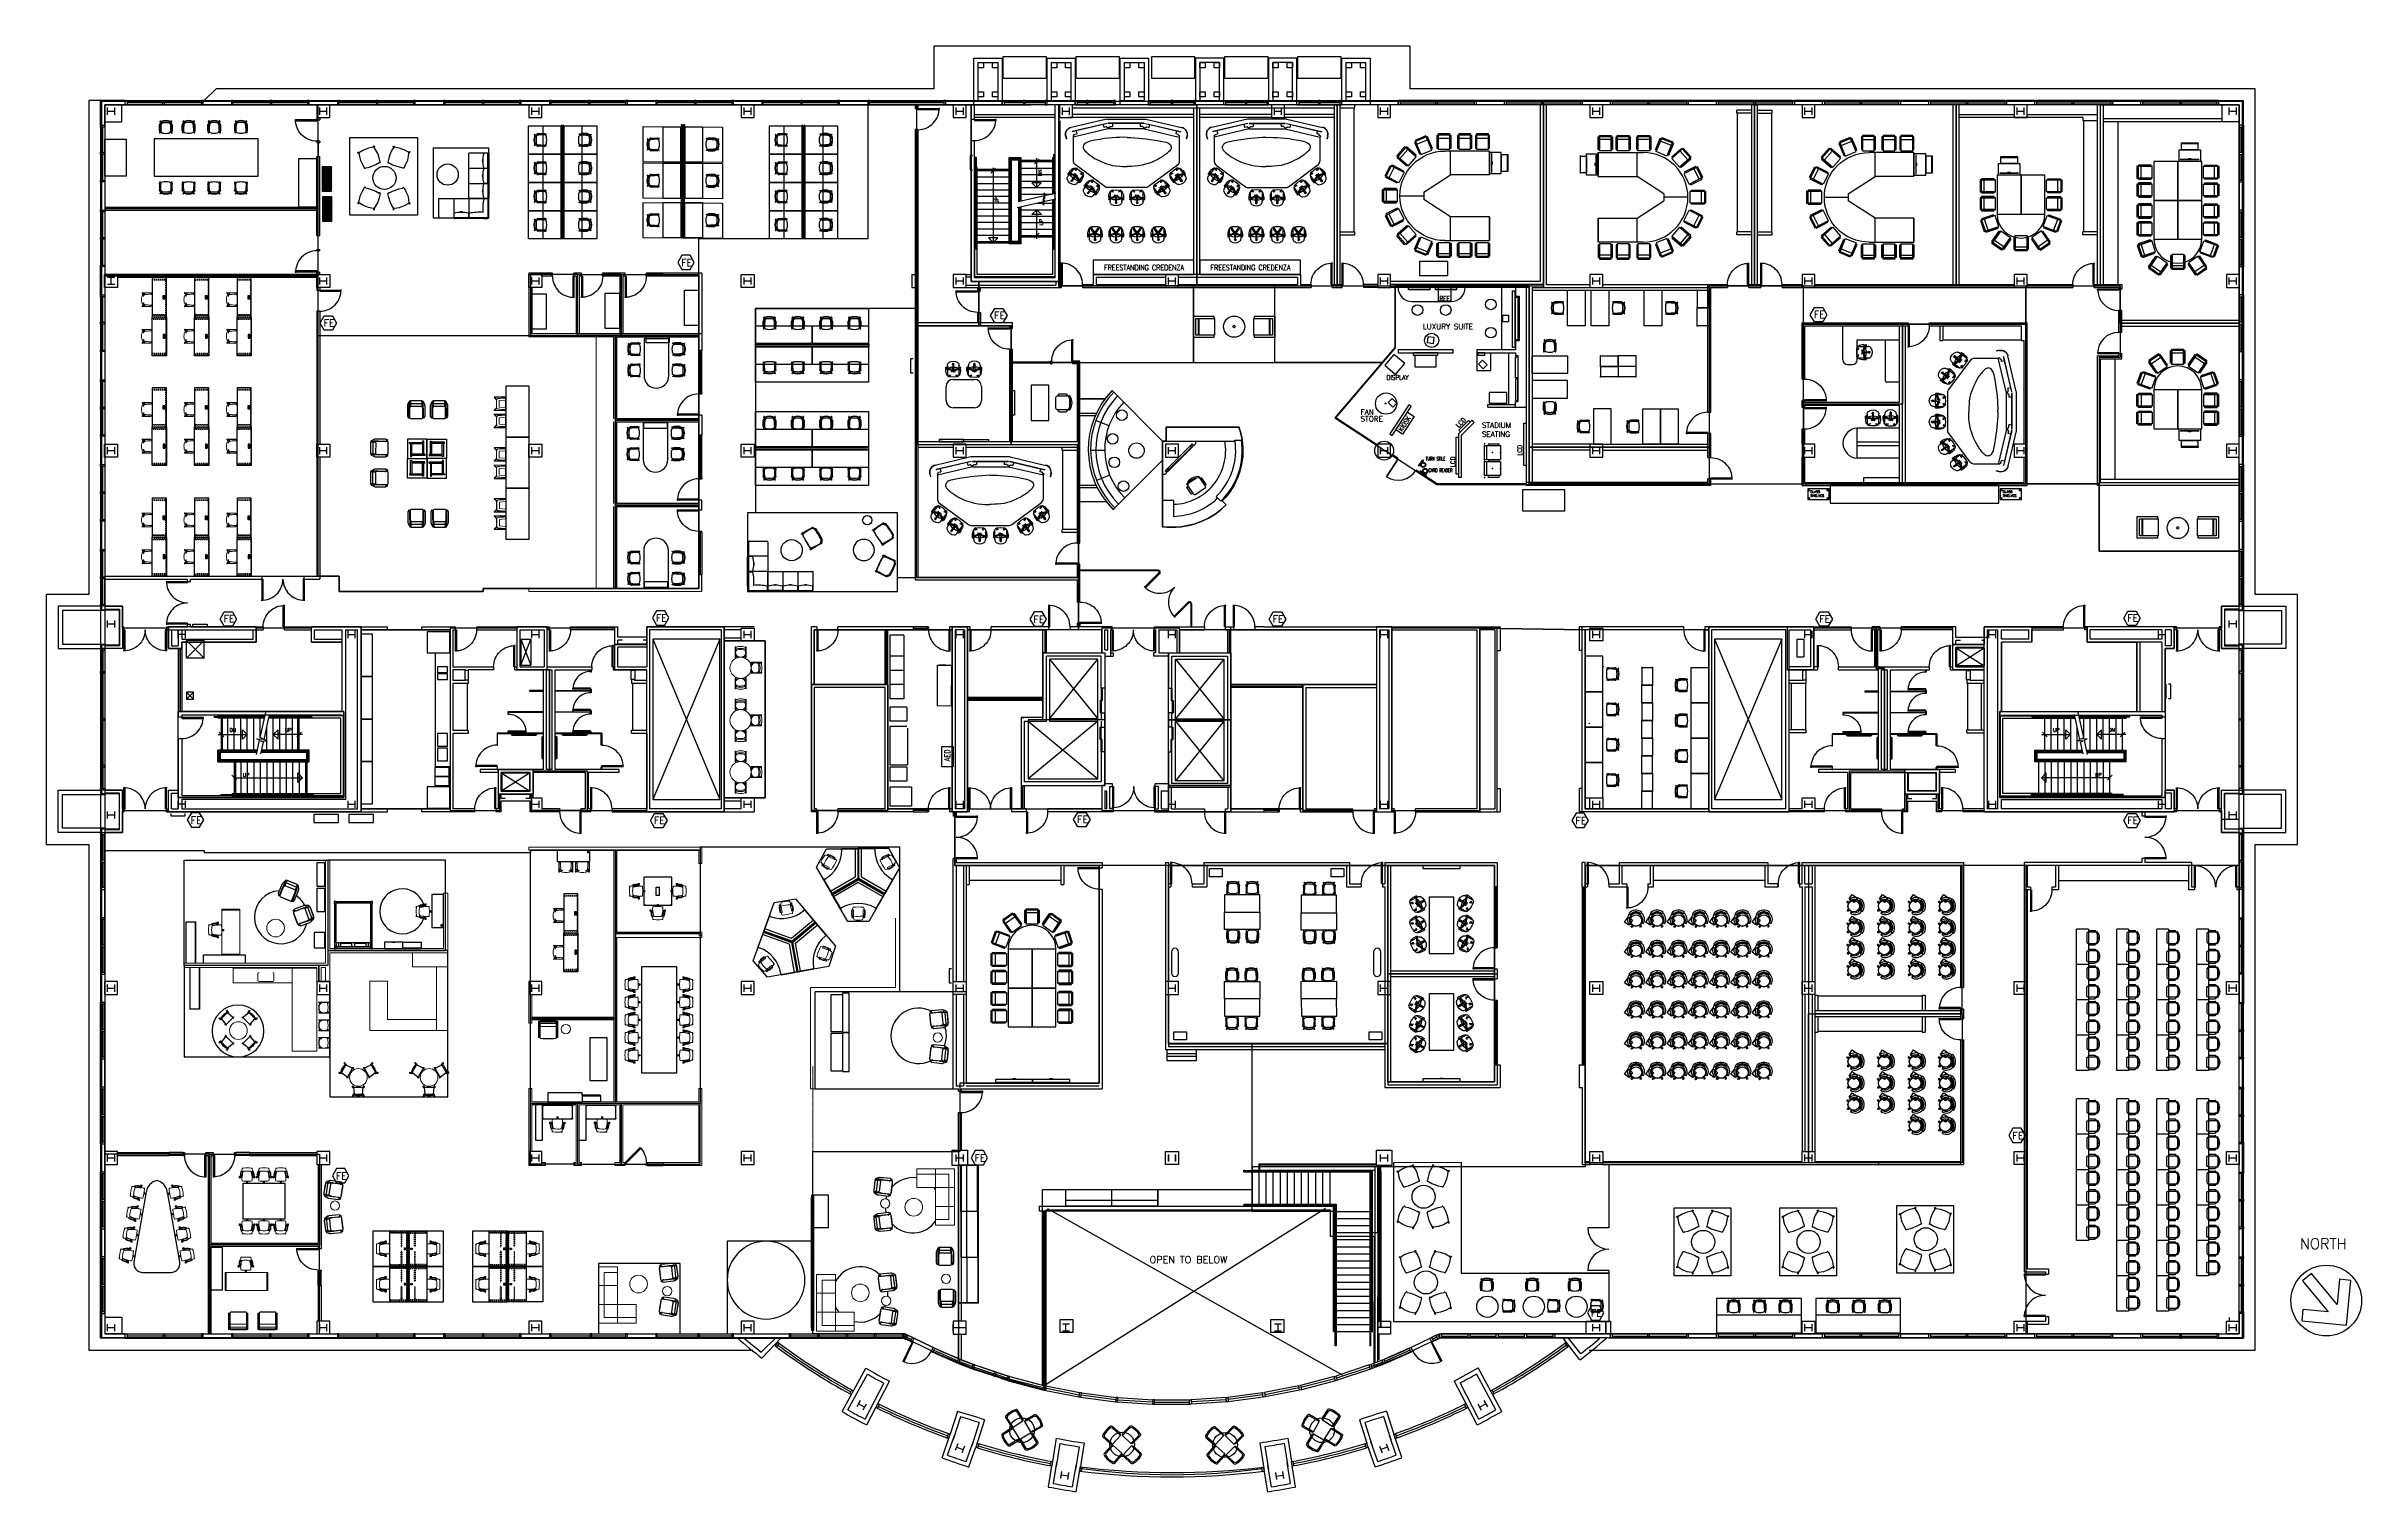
# Model space of a CAD drawing. Header units: inches. Extents: x -92 to 3837, y -260 to 2192.
import ezdxf
from ezdxf import colors
from ezdxf.entities.mleader import LeaderData, LeaderLine
from ezdxf.enums import TextEntityAlignment as Align
from ezdxf.math import Vec2, Vec3

# ---------------------------------------------------------------- set-up
doc = ezdxf.new("R2010")
doc.units = ezdxf.units.IN
doc.header["$MEASUREMENT"] = 0
doc.linetypes.add('Centerline_SM', pattern=[0.25, 0.15625, -0.03125, 0.03125, -0.03125])
doc.linetypes.add('Hidden_SM', pattern=[0.09375, 0.0625, -0.03125])
doc.layers.get('0').update_dxf_attribs({"linetype": 'CONTINUOUS'})
for name, color, linetype in [('A-CLNG-OPEN', 9, 'CONTINUOUS'), ('A-FLOR-EVTR', 8, 'CONTINUOUS'), ('A-FLOR-STRS', 9, 'CONTINUOUS'), ('A-GLAZ', 8, 'CONTINUOUS'), ('A-NORTH-ARROW', 7, 'CONTINUOUS'), ('A-ROOF', 8, 'CONTINUOUS'), ('A-WALL', 7, 'CONTINUOUS'), ('F-PROT-EQPM', 8, 'CONTINUOUS'), ('I-DOOR', 9, 'CONTINUOUS'), ('I-EQPM', 8, 'CONTINUOUS'), ('I-FLOR-CASE', 8, 'CONTINUOUS'), ('I-FLOR-TPTN', 8, 'CONTINUOUS'), ('I-FURN', 8, 'CONTINUOUS'), ('I-FURN-CHAR', 9, 'CONTINUOUS'), ('I-FURN-CONF', 9, 'CONTINUOUS'), ('I-FURN-FILE', 9, 'CONTINUOUS'), ('I-FURN-PNLS', 9, 'CONTINUOUS'), ('I-GLAZ', 8, 'CONTINUOUS'), ('I-WALL', 8, 'CONTINUOUS'), ('S-COLS', 7, 'CONTINUOUS'), ('triGrossAreaLayer', 7, 'CONTINUOUS'), ('triLabelLayer', 7, 'CONTINUOUS'), ('triMeasuredGrossAreaLayer', 7, 'CONTINUOUS'), ('triSpaceLayer', 7, 'CONTINUOUS')]:
    doc.layers.add(name, color=color, linetype=linetype)
doc.styles.add('FDC_SPC', font='ROMANS.SHX', dxfattribs={"height": 12})
doc.styles.get("Standard").update_dxf_attribs({"font": 'romans.shx'})

msp = doc.modelspace()

# ---------------------------------------------------------------- texts
at = {"layer": 'A-CLNG-OPEN'}
msp.add_text('OPEN TO BELOW', height=12, dxfattribs=at).set_placement((1779.9, 127.3))
at = {"layer": 'A-FLOR-STRS'}
for s, p in [('DN', (1597.2, 1971.8)), ('UP', (1523.5, 1924.8)), ('UP', (1599, 1887.9))]:
    msp.add_text(s, height=6, rotation=90, dxfattribs=at).set_placement(p)
at = {"layer": 'A-FLOR-STRS', "text_generation_flag": 6}
for s, p in [('DN', (218.9, 1029.1)), ('UP', (312.9, 1029.1)), ('UP', (3312.8, 1029.1)), ('DN', (3407.1, 1029.1)), ('UP', (241.5, 952.9)), ('UP', (3384.3, 952.9))]:
    msp.add_text(s, height=6, rotation=180, dxfattribs=at).set_placement(p)
at = {"layer": 'A-NORTH-ARROW'}
msp.add_text('NORTH', height=18, dxfattribs=at).set_placement((3771.6, 160.3), align=Align.MIDDLE)
at = {"layer": 'F-PROT-EQPM'}
for p in [(985.2, 1818.9), (378.4, 1716.7), (1516.1, 1729.5), (2907, 1731), (208.7, 1214.7), (942.4, 1215.9), (1582.8, 1213.7), (1988.8, 1214.5), (2916.3, 1214.5), (3438.9, 1215.9), (153.1, 873), (939.1, 872.5), (1656.9, 874.3), (2502.5, 872.1), (3438.9, 872.7), (3243.9, 337.8), (399.3, 269.4), (1482.9, 299.9), (2528.7, 36.7)]:
    msp.add_text('FE', height=12, dxfattribs=at).set_placement(p)
at = {"layer": 'F-PROT-EQPM', "insert": (1436.6, 988.9), "char_height": 9.598, "attachment_point": 5, "rotation": 90}
msp.add_mtext('{\\W0.75;AED}', dxfattribs=at)
at = {"layer": 'I-FLOR-CASE', "width": 0.8}
msp.add_text('REF', height=8, dxfattribs=at).set_placement((2271.7, 1760.2))
at = {"layer": 'I-FURN-CONF'}
for s, height, width, p in [('FREESTANDING CREDENZA ', 9, 0.75, (1702.8, 1812)), ('FREESTANDING CREDENZA ', 9, 0.75, (1883.4, 1812)), ('DISPLAY', 8, 0.8, (2182, 1626)), ('TURN STILE', 6, 0.6, (2248.5, 1489.4)), ('CARD READER', 6, 0.6, (2253.2, 1469.5))]:
    msp.add_text(s, height=height, dxfattribs=dict(at, width=width)).set_placement(p)
for s, p in [('LUXURY SUITE', (2243.6, 1711.9)), ('FAN', (2138, 1567)), ('STORE', (2138, 1555.5)), ('STADIUM', (2343.8, 1544.6)), ('SEATING', (2343.8, 1529.3))]:
    msp.add_text(s, height=9, dxfattribs=at).set_placement(p)
at = {"layer": 'I-FURN-CONF', "width": 0.8}
for s, rotation, p in [('KIOSK', 56.7455, (2208.4, 1537.8)), ('LCD', 45, (2304.7, 1544.4)), ('LCD', 90, (2298.5, 1477.9)), ('LCD', 90, (2412.2, 1497.5))]:
    msp.add_text(s, height=8, rotation=rotation, dxfattribs=at).set_placement(p)
at = {"layer": 'triLabelLayer', "color": 7, "char_height": 12, "attachment_point": 5, "style": 'FDC_SPC'}
for insert in [(188.4, 2004.6), (755.1, 2033.1), (813.1, 2033.1), (954.4, 2025.9), (1021.7, 2025.3), (1163.8, 2033.1), (1221.7, 2033.1), (480.6, 1971.1), (755.1, 1985.1), (813.1, 1985.1), (1163.8, 1985.1), (1221.7, 1985.1), (611.5, 1960.1), (755.1, 1937.1), (813.1, 1937.1), (954.6, 1963.9), (1021.9, 1963.3), (1163.8, 1937.1), (1221.7, 1937.1), (1551.5, 1942.8), (1743, 1939.1), (1979, 1939.1), (2273.1, 1939.1), (2627.4, 1937.8), (2977.6, 1939.1), (3271.1, 1939.1), (755.1, 1889.1), (813.1, 1889.1), (954.6, 1896.9), (1021.9, 1896.3), (1163.8, 1889.1), (1221.7, 1889.1), (3511.1, 1907.4), (188.4, 1859.6), (1419.8, 1842.9), (769.5, 1753.1), (846.5, 1753.1), (949.2, 1753.1), (3078, 1753), (1923.5, 1720.5), (2094.4, 1720.5), (1207.2, 1684.7), (2295.9, 1673.2), (2973.5, 1652.8), (3320, 1673.5), (944.2, 1629.6), (1464.7, 1617.1), (2576.8, 1648.8), (2809.6, 1617.5), (1602.2, 1585.8), (3162, 1585), (3509.9, 1587.2), (188.4, 1547.8), (1207.2, 1509.9), (1742.3, 1515.5), (2973.5, 1517.3), (621.5, 1484.3), (944.2, 1485.6), (1849, 1474.6), (2576.8, 1480.8), (1522, 1403.6), (3509.9, 1393.8), (944.2, 1342.8), (3026.3, 1345.8), (1225.2, 1333.8), (189.7, 1188.5), (1650.5, 1182.5), (1873.2, 1182.5), (732.2, 1170.6), (1272.4, 1155.5), (1536.5, 1143.6), (2040.2, 1154.3), (2884.5, 1170.6), (269.7, 1102.5), (1651.5, 1106), (1865, 1106), (3092, 1124.7), (3340.2, 1133.9), (3471.2, 1102.5), (71.2, 1050), (278.6, 1037), (517.5, 1050), (853.7, 1054.6), (992.4, 1050), (1093, 1050), (1389.3, 1050), (1458, 1050), (1755.5, 1029.2), (2178, 1050), (2265.7, 1050), (2624.1, 1050), (2796.8, 1050), (3566, 1050), (272.5, 990.2), (621.2, 998.5), (1271.1, 1002.3), (1633, 995.5), (1818, 1005.6), (1865, 993.5), (1978.9, 1002.2), (2102.3, 1002.2), (3362.9, 990.2), (704.5, 944), (1501.3, 973.7), (2913, 975.1), (3090.9, 944), (778.6, 929), (1631.8, 917.9), (1865, 915.5), (3015.8, 929), (3406, 901.1), (947.7, 861.3), (1250.3, 792), (1321, 792.1), (945.5, 757.2), (263.8, 721.9), (485.4, 734.3), (1169.1, 709), (1285.7, 743.1), (2274.6, 710.2), (801.5, 685.2), (3028.2, 676.3), (1144.8, 651.3), (1210.3, 663.5), (1998.1, 650.9), (1581.8, 617.4), (265.5, 555), (479.8, 533.7), (945.5, 542.5), (2274.6, 526.8), (2708.5, 549.8), (1329.6, 505.4), (801.5, 470.5), (3028.2, 424.1), (3447.6, 404.7), (769.5, 347), (846.5, 347), (950.5, 347), (1798.8, 348.4), (2279.2, 338.8), (1716, 237.9), (2024.8, 268.5), (278.3, 235.3), (96.1, 159.9), (1472.2, 176.6), (2718.3, 163.6), (2897.2, 163.6), (3096.1, 168), (491.9, 151.7), (551.8, 151.7), (660.8, 151.6), (720.5, 151.7), (1332, 141.3), (2232.6, 145.3), (278.3, 82.8), (491.9, 91.7), (551.8, 91.7), (660.8, 91.7), (720.5, 91.7), (1135.9, 86), (914.1, 67.2), (2813.9, 37.4), (2982.3, 37.4)]:
    msp.add_mtext('{\\fSansSerif;\\H0.01;}', dxfattribs=dict(at, insert=insert))

# ---------------------------------------------------------------- blocks, each defined once
blk = doc.blocks.new('DR_G2')
for p, q in [((-0.5, 0), (0.5, 0)), ((-0.5, -1.5), (-0.5, 0)), ((0.5, -1.5), (0.5, 0)), ((-0.5, -1.5), (0.5, -1.5))]:
    blk.add_line(p, q)
blk = doc.blocks.new('tv')
for p, q in [((27.5, 16.2), (-31.9, 2.2)), ((-31.9, 2.2), (-31.8, 1.8)), ((-24.9, 3.4), (-31.8, 1.8)), ((29.7, 7), (-29.7, -7)), ((27.6, 15.8), (-24.9, 3.4)), ((-24.9, 3.4), (-23.8, -1.5)), ((20.8, 14.2), (22, 9.3)), ((20.8, 14.2), (22, 9.3)), ((25.8, 10.2), (22, 9.3)), ((28.2, 8.7), (25.8, 10.2)), ((27.5, 16.2), (27.6, 15.8)), ((29.2, 8.9), (28.2, 8.7)), ((29.2, 8.9), (29.7, 7)), ((-30.1, -5.1), (-29.2, -4.8)), ((-30.1, -5.1), (-29.7, -7)), ((-29.2, -4.8), (-27.7, -2.4)), ((-27.7, -2.4), (-23.8, -1.5))]:
    blk.add_line(p, q)
blk = doc.blocks.new('telepr')
for p, q in [((-116.3, 33.8), (-102, 94.2)), ((-87.6, 103.1), (-82.7, 102)), ((-87.5, 103.6), (-82.6, 102.5)), ((-45.7, 90.3), (-85.9, 90.3)), ((-82.6, 102.5), (-82.7, 102)), ((-1.5, 36.6), (-39.3, 87.1)), ((-32.4, 86.8), (-33.5, 85.4)), ((-33.5, 85.4), (-32.1, 84.3)), ((-32.8, 90.1), (-32.5, 89.7)), ((-32.5, 89.7), (-19.3, 99.6)), ((-31, 85.7), (-32.4, 86.8)), ((-32.1, 84.3), (-31, 85.7)), ((-31.8, 87.1), (-30.7, 87.1)), ((-30.4, 85.5), (-31.8, 85.5)), ((-29.8, 87.1), (-30.7, 87.1)), ((-28.5, 85.5), (-30.4, 85.5)), ((-27.7, 96.5), (-23.6, 99.6)), ((-24.7, 97.9), (-25.8, 96.5)), ((-25.8, 96.5), (-24.4, 95.3)), ((-23.3, 96.8), (-24.7, 97.9)), ((-24.7, 97.2), (-24.6, 96.7)), ((-21.7, 87.5), (-24.6, 96.7)), ((-24.4, 95.3), (-23.3, 96.8)), ((-21.7, 87.5), (-24.3, 87.4)), ((-23.5, 78.8), (-23.9, 77.3)), ((-23.3, 97.7), (-23.3, 97.7)), ((-19.7, 88.2), (-23.3, 97.7)), ((-21.6, 97.9), (-22.9, 99.5)), ((-21.7, 85.4), (-22.8, 85.4)), ((-21.7, 85.4), (-22, 84.3)), ((-19.6, 84.8), (-20.5, 82.3)), ((-7.3, 83.7), (-20.5, 73.8)), ((-19.7, 88.2), (-11.4, 94.1)), ((-19.6, 84.8), (-11.6, 79.5)), ((-10.5, 92.8), (-18.4, 86.5)), ((-18.4, 86.5), (-10.3, 80.5)), ((-11.8, 93.9), (-12.9, 92.5)), ((-12.9, 92.5), (-11.5, 91.4)), ((-11.5, 80.4), (-12.6, 79)), ((-12.6, 76.5), (-8.5, 79.6)), ((-12.6, 79), (-11.2, 77.9)), ((-10.4, 92.8), (-11.8, 93.9)), ((-11.2, 79.2), (-11.6, 79.5)), ((-11.5, 91.4), (-10.4, 92.8)), ((-10.1, 79.3), (-11.5, 80.4)), ((-11.2, 77.9), (-10.1, 79.3)), ((-10.3, 80.5), (-10.3, 80.5)), ((-9.7, 82), (-8.4, 80.3)), ((-83, 37.7), (-81.8, 45.7)), ((-81.8, 45.7), (-80.4, 53.7)), ((-80.4, 53.7), (-78.6, 61.8)), ((-78.6, 61.8), (-77.6, 64.9)), ((-77.6, 64.9), (-76.5, 67.7)), ((-76.5, 67.7), (-75.5, 69.6)), ((-75.5, 69.6), (-74.3, 71.3)), ((-74.3, 71.3), (-72, 73)), ((-72, 73), (-68.8, 73.7)), ((-68.8, 73.7), (-67.3, 73.5)), ((-67.3, 73.5), (-65.8, 73)), ((-65.8, 73), (-64.4, 72.1)), ((-64.4, 72.1), (-63.1, 71.2)), ((-63.1, 71.2), (-61.6, 69.9)), ((-61.6, 69.9), (-60.2, 68.4)), ((-60.2, 68.4), (-58.7, 66.8)), ((-58.7, 66.8), (-57.1, 65)), ((-57.1, 65), (-55.5, 63.1)), ((-55.5, 63.1), (-54.3, 61.5)), ((-54.3, 61.5), (-53.1, 59.9)), ((-53.1, 59.9), (-51.9, 57.9)), ((-51.9, 57.9), (-49.6, 54.2)), ((-49.6, 54.2), (-47.6, 50.4)), ((-47.6, 50.4), (-45.8, 46.5)), ((-45.8, 46.5), (-43.7, 42.1)), ((-43.7, 42.1), (-41.9, 37.8)), ((-24.3, 76.1), (-25.4, 74.6)), ((-25.4, 74.6), (-24, 73.5)), ((-24.4, 75.6), (-23.9, 77.3)), ((-22.9, 74.9), (-24.3, 76.1)), ((-24, 73.5), (-22.9, 74.9)), ((-22.5, 76.2), (-22.9, 75.1)), ((-22.2, 77.1), (-22.5, 76.2)), ((-20.2, 73.4), (-20.5, 73.8)), ((-11.7, 59.4), (-12.9, 58)), ((-12.9, 58), (-11.4, 56.9)), ((-12.1, 62.6), (-11.8, 62.2)), ((-11.8, 62.2), (1.3, 72.2)), ((-10.3, 58.3), (-11.7, 59.4)), ((-11.4, 56.9), (-10.3, 58.3)), ((-11.2, 59.6), (-10.1, 59.7)), ((-9.7, 58), (-11.2, 58)), ((-9.1, 59.7), (-10.1, 59.7)), ((-7.8, 58), (-9.7, 58)), ((-7, 69.1), (-2.9, 72.2)), ((-4, 70.4), (-5.1, 69)), ((-5.1, 69), (-3.7, 67.9)), ((-3.6, 48.6), (-4.7, 47.2)), ((-4.7, 47.2), (-3.3, 46.1)), ((-4.1, 69.8), (-3.9, 69.3)), ((-2.6, 69.3), (-4, 70.4)), ((-1, 60.1), (-3.9, 69.3)), ((-3.7, 67.9), (-2.6, 69.3)), ((-3.7, 48.2), (-3.2, 49.9)), ((-1, 60.1), (-3.6, 60)), ((-2.2, 47.5), (-3.6, 48.6)), ((-3.3, 46.1), (-2.2, 47.5)), ((-2.8, 51.4), (-3.2, 49.9)), ((-2.6, 70.3), (-2.6, 70.3)), ((1, 60.8), (-2.6, 70.3)), ((-1, 70.4), (-2.2, 72.1)), ((-1.9, 48.8), (-2.2, 47.7)), ((-1, 57.9), (-2.1, 58)), ((-1.5, 49.7), (-1.9, 48.8)), ((-1, 57.9), (-1.3, 56.9)), ((13.3, 56.3), (0.1, 46.4)), ((0.4, 46), (0.1, 46.4)), ((1, 57.3), (0.2, 54.9)), ((1, 60.8), (9.2, 66.6)), ((1, 57.3), (9.1, 52)), ((10.2, 65.4), (2.2, 59.1)), ((2.2, 59.1), (10.4, 53)), ((8.9, 66.5), (7.8, 65.1)), ((7.8, 65.1), (9.2, 64)), ((9.1, 53), (8, 51.6)), ((8, 49.1), (12.1, 52.2)), ((8, 51.6), (9.4, 50.5)), ((10.3, 65.4), (8.9, 66.5)), ((10.5, 51.9), (9.1, 53)), ((9.5, 51.7), (9.1, 52)), ((9.2, 64), (10.3, 65.4)), ((9.4, 50.5), (10.5, 51.9)), ((10.4, 53), (10.4, 53)), ((11, 54.6), (12.2, 52.9)), ((-116.3, 33.8), (-116.3, -32.8)), ((-85.4, 4.7), (-85.2, 11.4)), ((-85.2, -1), (-85.4, 4.7)), ((-85.2, 11.4), (-84.9, 17.8)), ((-84.9, 17.8), (-84.4, 24.5)), ((-84.4, 24.5), (-83.8, 30.3)), ((-83.8, 30.3), (-83, 37.7)), ((-41.9, 37.8), (-40.3, 33.8)), ((-40.3, 33.8), (-38.9, 29.2)), ((-38.9, 29.2), (-37.6, 24)), ((-37.6, 24), (-36.7, 18.1)), ((-36.7, 18.1), (-36.2, 11.7)), ((-36.2, 11.7), (-36, 7.1)), ((-36, 7.1), (-35.8, 1.9)), ((-35.8, 1.9), (-35.8, -1)), ((0, -32.1), (0, 32.1)), ((5.6, 25.5), (3.9, 25.1)), ((3.9, 25.1), (4.4, 23.3)), ((5.6, 12.1), (3.9, 11.6)), ((3.9, 11.6), (4.4, 9.9)), ((4.4, 23.3), (6.1, 23.8)), ((4.4, 9.9), (6.1, 10.3)), ((6.5, 23.2), (5.3, 24.1)), ((5.3, 11.7), (6.7, 12.8)), ((6.1, 23.8), (5.6, 25.5)), ((6.1, 10.3), (5.6, 12.1)), ((6.2, 25.4), (7.2, 24.8)), ((7.2, 11.1), (6.2, 10.5)), ((8, 22.1), (6.5, 23.2)), ((8, 13.8), (6.7, 12.8)), ((8, 24.2), (7.2, 24.8)), ((8, 11.7), (7.2, 11.1)), ((7.3, 28.4), (7.3, 27.9)), ((7.3, 27.9), (23.8, 27.9)), ((7.3, 7.5), (7.3, 8)), ((23.8, 8), (7.3, 8)), ((14.6, 19.6), (12.5, 21.1)), ((13.4, 17.9), (12.5, 18.6)), ((13.4, 17.9), (12.5, 17.2)), ((14.6, 16.2), (12.5, 14.7)), ((14.6, 19.6), (17.8, 28.7)), ((14.6, 16.2), (17.8, 7.1)), ((15.3, 30.4), (20.4, 30.4)), ((15.3, 5.4), (20.4, 5.4)), ((16.6, 19), (19.5, 28.7)), ((16.6, 19), (26.8, 18.7)), ((26.8, 17.1), (16.6, 16.9)), ((16.6, 16.9), (19.5, 7.1)), ((18.5, 29.7), (16.7, 29.2)), ((16.7, 29.2), (17.2, 27.5)), ((18.5, 7.9), (16.7, 7.4)), ((16.7, 7.4), (17.2, 5.7)), ((17.2, 27.5), (18.9, 28)), ((17.2, 5.7), (18.9, 6.2)), ((18, 29.2), (17.8, 28.7)), ((18, 6.6), (17.8, 7.1)), ((18.9, 28), (18.5, 29.7)), ((18.9, 6.2), (18.5, 7.9)), ((19.5, 28.7), (19.5, 28.7)), ((19.5, 7.1), (19.5, 7.1)), ((20.9, 27.9), (20.9, 29.9)), ((20.9, 8), (20.9, 5.9)), ((26.4, 18.8), (24.7, 18.3)), ((24.7, 18.3), (25.1, 16.6)), ((25.1, 16.6), (26.9, 17.1)), ((26.9, 17.1), (26.4, 18.8)), ((-116.3, -32.8), (-102, -93.2)), ((-85.2, -1), (-85.2, -1)), ((-85.2, -1), (-84.8, -7.4)), ((-85.2, -1), (-85.2, -1)), ((-84.8, -7.4), (-84.4, -14)), ((-84.4, -14), (-83.9, -20.7)), ((-83.9, -20.7), (-83.1, -27)), ((-83.1, -27), (-82.6, -32.9)), ((-82.6, -32.9), (-81.7, -40.1)), ((-42.1, -40.4), (-40.7, -36.4)), ((-40.7, -36.4), (-39.5, -31.8)), ((-39.5, -31.8), (-38, -26.6)), ((-38, -26.6), (-36.8, -20.4)), ((-37.9, -86.1), (-1.5, -36.5)), ((-36.8, -20.4), (-36.1, -14)), ((-36.1, -14), (-35.8, -8.9)), ((-35.8, -4.6), (-35.8, -1)), ((-35.8, -8.9), (-35.8, -4.6)), ((5.6, -10.3), (3.9, -10.8)), ((3.9, -10.8), (4.4, -12.5)), ((5.6, -23.8), (3.9, -24.3)), ((3.9, -24.3), (4.4, -26)), ((4.4, -12.5), (6.1, -12.1)), ((4.4, -26), (6.1, -25.6)), ((6.5, -12.6), (5.3, -11.8)), ((5.3, -24.1), (6.7, -23)), ((6.1, -12.1), (5.6, -10.3)), ((6.1, -25.6), (5.6, -23.8)), ((6.2, -10.5), (7.2, -11.1)), ((7.2, -24.8), (6.2, -25.4)), ((8, -13.8), (6.5, -12.6)), ((8, -22.1), (6.7, -23)), ((8, -11.7), (7.2, -11.1)), ((8, -24.2), (7.2, -24.8)), ((7.3, -7.5), (7.3, -8)), ((7.3, -8), (23.8, -8)), ((7.3, -28.4), (7.3, -27.9)), ((23.8, -27.9), (7.3, -27.9)), ((14.6, -16.2), (12.5, -14.8)), ((13.4, -17.9), (12.5, -17.3)), ((13.4, -17.9), (12.5, -18.6)), ((14.6, -19.7), (12.5, -21.1)), ((14.6, -16.2), (17.8, -7.1)), ((14.6, -19.7), (17.8, -28.7)), ((15.3, -5.4), (20.4, -5.4)), ((15.3, -30.4), (20.4, -30.4)), ((16.6, -16.9), (19.5, -7.1)), ((16.6, -16.9), (26.8, -17.2)), ((26.8, -18.7), (16.6, -19)), ((16.6, -19), (19.5, -28.7)), ((18.5, -6.2), (16.7, -6.6)), ((16.7, -6.6), (17.2, -8.4)), ((18.5, -28), (16.7, -28.4)), ((16.7, -28.4), (17.2, -30.2)), ((17.2, -8.4), (18.9, -7.9)), ((17.2, -30.2), (18.9, -29.7)), ((18, -6.7), (17.8, -7.1)), ((18, -29.2), (17.8, -28.7)), ((18.9, -7.9), (18.5, -6.2)), ((18.9, -29.7), (18.5, -28)), ((19.5, -7.1), (19.5, -7.1)), ((19.5, -28.7), (19.5, -28.7)), ((20.9, -8), (20.9, -5.9)), ((20.9, -27.9), (20.9, -29.9)), ((26.4, -17.1), (24.7, -17.5)), ((24.7, -17.5), (25.1, -19.3)), ((25.1, -19.3), (26.9, -18.8)), ((26.9, -18.8), (26.4, -17.1)), ((-81.7, -40.1), (-80.5, -48.4)), ((-80.5, -48.4), (-79.4, -55.3)), ((-79.4, -55.3), (-77.7, -63.5)), ((-77.7, -63.5), (-76.9, -66.9)), ((-76.9, -66.9), (-75.7, -69.9)), ((-75.7, -69.9), (-74.8, -71.6)), ((-74.8, -71.6), (-73.8, -73)), ((-73.8, -73), (-72.5, -74.2)), ((-72.5, -74.2), (-71.6, -74.8)), ((-71.6, -74.8), (-70.3, -75.3)), ((-70.3, -75.3), (-68.8, -75.7)), ((-68.8, -75.7), (-67.3, -75.8)), ((-67.3, -75.8), (-65.8, -75.4)), ((-65.8, -75.4), (-64.4, -74.8)), ((-64.4, -74.8), (-63.4, -73.9)), ((-63.4, -73.9), (-61.8, -72.6)), ((-61.8, -72.6), (-60.4, -71.1)), ((-60.4, -71.1), (-58.9, -69.5)), ((-58.9, -69.5), (-57.5, -67.6)), ((-57.5, -67.6), (-56.1, -65.9)), ((-56.1, -65.9), (-54.8, -63.9)), ((-54.8, -63.9), (-53.5, -62.2)), ((-53.5, -62.2), (-52.4, -60.4)), ((-52.4, -60.4), (-49.9, -56.6)), ((-49.9, -56.6), (-47.7, -52.9)), ((-47.7, -52.9), (-45.8, -49.2)), ((-45.8, -49.2), (-43.7, -44.7)), ((-43.7, -44.7), (-42.1, -40.4)), ((-25.4, -74.6), (-24, -73.5)), ((-24.3, -76.1), (-25.4, -74.6)), ((-24.4, -75.6), (-23.9, -77.3)), ((-22.9, -74.9), (-24.3, -76.1)), ((-24, -73.5), (-22.9, -74.9)), ((-23.5, -78.8), (-23.9, -77.3)), ((-22.5, -76.2), (-22.9, -75.1)), ((-22.2, -77.1), (-22.5, -76.2)), ((-20.2, -73.4), (-20.5, -73.8)), ((-7.3, -83.7), (-20.5, -73.8)), ((-12.9, -58), (-11.4, -56.9)), ((-11.7, -59.4), (-12.9, -58)), ((-12.6, -76.5), (-8.5, -79.6)), ((-12.6, -79), (-11.2, -77.9)), ((-12.1, -62.6), (-11.8, -62.2)), ((-11.8, -62.2), (1.3, -72.2)), ((-10.3, -58.3), (-11.7, -59.4)), ((-11.4, -56.9), (-10.3, -58.3)), ((-9.7, -58), (-11.2, -58)), ((-11.2, -59.6), (-10.1, -59.7)), ((-11.2, -77.9), (-10.1, -79.3)), ((-9.1, -59.7), (-10.1, -59.7)), ((-7.8, -58), (-9.7, -58)), ((-7, -69.1), (-2.9, -72.2)), ((-5.1, -69), (-3.7, -67.9)), ((-4, -70.4), (-5.1, -69)), ((-4.7, -47.2), (-3.3, -46.1)), ((-3.6, -48.6), (-4.7, -47.2)), ((-4.1, -69.8), (-3.9, -69.3)), ((-2.6, -69.3), (-4, -70.4)), ((-1, -60.1), (-3.9, -69.3)), ((-3.7, -48.2), (-3.2, -49.9)), ((-3.7, -67.9), (-2.6, -69.3)), ((-2.2, -47.5), (-3.6, -48.6)), ((-1, -60.1), (-3.6, -60)), ((-3.3, -46.1), (-2.2, -47.5)), ((-2.8, -51.4), (-3.2, -49.9)), ((1, -60.8), (-2.6, -70.3)), ((-2.6, -70.3), (-2.6, -70.3)), ((-1.9, -48.8), (-2.2, -47.7)), ((-1, -70.4), (-2.2, -72.1)), ((-1, -57.9), (-2.1, -58)), ((-1.5, -49.7), (-1.9, -48.8)), ((-1, -57.9), (-1.3, -56.9)), ((0.4, -46), (0.1, -46.4)), ((13.3, -56.3), (0.1, -46.4)), ((1, -57.3), (0.2, -54.9)), ((1, -57.3), (9.1, -52)), ((1, -60.8), (9.2, -66.6)), ((2.2, -59.1), (10.4, -53)), ((10.2, -65.4), (2.2, -59.1)), ((7.8, -65.1), (9.2, -64)), ((8.9, -66.5), (7.8, -65.1)), ((8, -49.1), (12.1, -52.2)), ((8, -51.6), (9.4, -50.5)), ((9.1, -53), (8, -51.6)), ((10.3, -65.4), (8.9, -66.5)), ((9.5, -51.7), (9.1, -52)), ((10.5, -51.9), (9.1, -53)), ((9.2, -64), (10.3, -65.4)), ((9.4, -50.5), (10.5, -51.9)), ((10.4, -53), (10.4, -53)), ((11, -54.6), (12.2, -52.9)), ((-87.6, -102.2), (-82.7, -101)), ((-87.5, -102.6), (-82.6, -101.5)), ((-85.5, -89.3), (-44.4, -89.3)), ((-82.6, -101.5), (-82.7, -101)), ((-33.5, -85.4), (-32.1, -84.3)), ((-32.4, -86.8), (-33.5, -85.4)), ((-32.8, -90.1), (-32.5, -89.7)), ((-32.5, -89.7), (-19.3, -99.6)), ((-31, -85.7), (-32.4, -86.8)), ((-32.1, -84.3), (-31, -85.7)), ((-30.4, -85.5), (-31.8, -85.5)), ((-31.8, -87.1), (-30.7, -87.1)), ((-29.8, -87.1), (-30.7, -87.1)), ((-28.5, -85.5), (-30.4, -85.5)), ((-27.7, -96.5), (-23.6, -99.6)), ((-25.8, -96.5), (-24.4, -95.3)), ((-24.7, -97.9), (-25.8, -96.5)), ((-24.7, -97.2), (-24.6, -96.7)), ((-23.3, -96.8), (-24.7, -97.9)), ((-21.7, -87.5), (-24.6, -96.7)), ((-24.4, -95.3), (-23.3, -96.8)), ((-21.7, -87.5), (-24.3, -87.4)), ((-19.7, -88.2), (-23.3, -97.7)), ((-23.3, -97.7), (-23.3, -97.7)), ((-21.6, -97.9), (-22.9, -99.5)), ((-21.7, -85.4), (-22.8, -85.4)), ((-21.7, -85.4), (-22, -84.3)), ((-19.6, -84.8), (-20.5, -82.3)), ((-19.7, -88.2), (-11.4, -94.1)), ((-19.6, -84.8), (-11.6, -79.5)), ((-18.4, -86.5), (-10.3, -80.5)), ((-10.5, -92.8), (-18.4, -86.5)), ((-12.9, -92.5), (-11.5, -91.4)), ((-11.8, -93.9), (-12.9, -92.5)), ((-11.5, -80.4), (-12.6, -79)), ((-10.4, -92.8), (-11.8, -93.9)), ((-11.2, -79.2), (-11.6, -79.5)), ((-10.1, -79.3), (-11.5, -80.4)), ((-11.5, -91.4), (-10.4, -92.8)), ((-10.3, -80.5), (-10.3, -80.5)), ((-9.7, -82), (-8.4, -80.3))]:
    blk.add_line(p, q)
for centre in [(-20.2, 86.5), (0.4, 59), (15.2, 17.9), (15.2, -17.9), (0.4, -59), (-20.2, -86.5)]:
    blk.add_circle(centre, 1.35)
for centre, radius, start, end in [((-90.3, 91.4), 12.5, 76.6953, 166.7253), ((-90.3, 91.4), 12, 76.6953, 166.7253), ((-45.7, 82.3), 8, 36.7975, 90), ((-31.3, 88.1), 2, 127, 197.4227), ((-8.7, 95.2), 25.7, 197.4227, 236.5773), ((-17.2, 82.9), 17.2, 124.3414, 155.4735), ((-31.7, 86.3), 0.799, 100.9623, 261.0377), ((-24, 97.3), 0.799, 28.9623, 189.0377), ((-23.3, 99.2), 0.5, 37, 127), ((-20.1, 96.5), 2, 127, 197.4227), ((-36.2, 74.5), 25.7, 17.4227, 56.5773), ((-15.7, 94.8), 6, 75.0837, 127), ((-17.3, 88.6), 12.4, 358.9163, 75.0837), ((-13.5, 81.6), 2, 307, 17.4227), ((-10.5, 83.8), 2, 236.5773, 307), ((-11.1, 93.4), 0.799, 316.9623, 117.0377), ((-10.8, 79.9), 0.799, 244.9623, 45.0377), ((-8.8, 80), 0.5, 307, 37), ((-11, 88.5), 6, 307, 358.9163), ((-23.6, 75.5), 0.799, 172.9623, 333.0377), ((-21.7, 75.4), 2, 236.5773, 307), ((-22.8, 90.4), 17.2, 278.5265, 309.6586), ((-10.6, 60.6), 2, 127, 197.4227), ((12, 67.7), 25.7, 197.4227, 236.5773), ((3.5, 55.5), 17.2, 124.3414, 155.4735), ((-11, 58.8), 0.799, 100.9623, 261.0377), ((-3.3, 69.9), 0.799, 28.9623, 189.0377), ((-2.9, 48.1), 0.799, 172.9623, 333.0377), ((-2.6, 71.8), 0.5, 37, 127), ((-1.1, 48), 2, 236.5773, 307), ((0.6, 69.1), 2, 127, 197.4227), ((-15.5, 47), 25.7, 17.4227, 56.5773), ((-2.1, 63), 17.2, 278.5265, 309.6586), ((5, 67.4), 6, 75.0837, 127), ((3.3, 61.2), 12.4, 358.9163, 75.0837), ((7.1, 54.1), 2, 307, 17.4227), ((10.1, 56.4), 2, 236.5773, 307), ((9.6, 65.9), 0.799, 316.9623, 117.0377), ((9.8, 52.5), 0.799, 244.9623, 45.0377), ((11.8, 52.6), 0.5, 307, 37), ((9.7, 61.1), 6, 307, 358.9163), ((-7.6, 32.1), 7.58, 0, 36.7975), ((29.6, 17.9), 25.7, 160.4227, 199.5773), ((5.9, 24.7), 0.799, 63.9623, 224.0377), ((5.9, 11.2), 0.799, 135.9623, 296.0377), ((7.3, 25.9), 2, 90, 160.4227), ((7.3, 10), 2, 199.5773, 270), ((15.5, 13.2), 17.2, 87.3414, 118.4735), ((15.5, 22.6), 17.2, 241.5265, 272.6586), ((17.5, 10), 2, 270, 340.4227), ((18.7, 28.8), 0.799, 351.9623, 152.0377), ((18.7, 7), 0.799, 207.9623, 8.0377), ((21.3, 25.9), 2, 90, 160.4227), ((-4.8, 17.9), 25.7, 340.4227, 19.5773), ((21.3, 10), 2, 199.5773, 270), ((20.4, 29.9), 0.5, 0, 90), ((20.4, 5.9), 0.5, 270, 0), ((23.8, 21.9), 6, 38.0837, 90), ((23.8, 14), 6, 270, 321.9163), ((26.6, 17.9), 0.799, 279.9623, 80.0377), ((18.8, 17.9), 12.4, 321.9163, 38.0837), ((-7.6, -32.1), 7.58, 323.6345, 0), ((29.6, -17.9), 25.7, 160.4227, 199.5773), ((5.9, -11.2), 0.799, 63.9623, 224.0377), ((5.9, -24.7), 0.799, 135.9623, 296.0377), ((7.3, -10), 2, 90, 160.4227), ((7.3, -25.9), 2, 199.5773, 270), ((15.5, -22.6), 17.2, 87.3414, 118.4735), ((15.5, -13.3), 17.2, 241.5265, 272.6586), ((17.5, -25.9), 2, 270, 340.4227), ((18.7, -7), 0.799, 351.9623, 152.0377), ((18.7, -28.9), 0.799, 207.9623, 8.0377), ((21.3, -10), 2, 90, 160.4227), ((-4.8, -17.9), 25.7, 340.4227, 19.5773), ((21.3, -25.9), 2, 199.5773, 270), ((20.4, -5.9), 0.5, 0, 90), ((20.4, -29.9), 0.5, 270, 0), ((23.8, -14), 6, 38.0837, 90), ((23.8, -21.9), 6, 270, 321.9163), ((26.6, -17.9), 0.799, 279.9623, 80.0377), ((18.8, -17.9), 12.4, 321.9163, 38.0837), ((-8.7, -95.2), 25.7, 123.4227, 162.5773), ((-23.6, -75.5), 0.799, 26.9623, 187.0377), ((-21.7, -75.4), 2, 53, 123.4227), ((-22.8, -90.4), 17.2, 50.3414, 81.4735), ((12, -67.7), 25.7, 123.4227, 162.5773), ((-10.6, -60.6), 2, 162.5773, 233), ((3.5, -55.5), 17.2, 204.5265, 235.6586), ((-11, -58.8), 0.799, 98.9623, 259.0377), ((-3.3, -69.9), 0.799, 170.9623, 331.0377), ((-2.9, -48.1), 0.799, 26.9623, 187.0377), ((-2.6, -71.8), 0.5, 233, 323), ((-1.1, -48), 2, 53, 123.4227), ((0.6, -69.1), 2, 162.5773, 233), ((-15.5, -47), 25.7, 303.4227, 342.5773), ((-2.1, -63), 17.2, 50.3414, 81.4735), ((5, -67.4), 6, 233, 284.9163), ((3.3, -61.2), 12.4, 284.9163, 1.0837), ((7.1, -54.1), 2, 342.5773, 53), ((10.1, -56.4), 2, 53, 123.4227), ((9.6, -65.9), 0.799, 242.9623, 43.0377), ((9.8, -52.5), 0.799, 314.9623, 115.0377), ((11.8, -52.6), 0.5, 323, 53), ((9.7, -61.1), 6, 1.0837, 53), ((-90.3, -90.5), 12.5, 193.2747, 283.3047), ((-90.3, -90.5), 12, 193.2747, 283.3047), ((-44.4, -81.3), 8, 270, 323.6345), ((-31.3, -88.1), 2, 162.5773, 233), ((-17.2, -82.9), 17.2, 204.5265, 235.6586), ((-31.7, -86.3), 0.799, 98.9623, 259.0377), ((-24, -97.3), 0.799, 170.9623, 331.0377), ((-23.3, -99.2), 0.5, 233, 323), ((-20.1, -96.5), 2, 162.5773, 233), ((-36.2, -74.5), 25.7, 303.4227, 342.5773), ((-15.7, -94.8), 6, 233, 284.9163), ((-17.3, -88.6), 12.4, 284.9163, 1.0837), ((-13.5, -81.6), 2, 342.5773, 53), ((-10.5, -83.8), 2, 53, 123.4227), ((-11.1, -93.4), 0.799, 242.9623, 43.0377), ((-10.8, -79.9), 0.799, 314.9623, 115.0377), ((-8.8, -80), 0.5, 323, 53), ((-11, -88.5), 6, 1.0837, 53)]:
    blk.add_arc(centre, radius, start, end)
at = {"xscale": -1}
for p, rotation in [((-92.8, 60.7), 90), ((-99.8, 0.5), 103.3047303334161)]:
    blk.add_blockref('tv', p, dxfattribs=dict(at, rotation=rotation))
at = {"rotation": 90}
blk.add_blockref('tv', (-92.7, -59.7), dxfattribs=at)
blk = doc.blocks.new('CHAIR')
for p, q in [((-25.5, 7.6), (-27.3, 7.1)), ((-27.3, 7.1), (-26.8, 5.4)), ((-26.8, 5.4), (-25, 5.9)), ((-24.7, 5.3), (-25.9, 6.2)), ((-25, 5.9), (-25.5, 7.6)), ((-24.9, 7.5), (-24, 6.8)), ((-23.2, 4.1), (-24.7, 5.3)), ((-23.2, 6.3), (-24, 6.8)), ((-23.9, 10.4), (-23.9, 9.9)), ((-23.9, 9.9), (-7.4, 9.9)), ((-16.6, 1.7), (-18.7, 3.2)), ((-17.8, 0), (-18.7, 0.7)), ((-17.8, 0), (-18.7, -0.7)), ((-16.6, 1.7), (-13.3, 10.8)), ((-15.9, 12.5), (-10.8, 12.5)), ((-14.5, 1.1), (-11.7, 10.8)), ((-14.5, 1.1), (-4.4, 0.8)), ((-12.7, 11.8), (-14.4, 11.3)), ((-14.4, 11.3), (-14, 9.6)), ((-14, 9.6), (-12.2, 10)), ((-13.2, 11.3), (-13.3, 10.8)), ((-12.2, 10), (-12.7, 11.8)), ((-11.7, 10.8), (-11.7, 10.8)), ((-10.3, 9.9), (-10.3, 12)), ((-4.8, 0.9), (-6.5, 0.4)), ((-6.5, 0.4), (-6, -1.3)), ((-4.3, -0.9), (-4.8, 0.9)), ((-25.5, -5.9), (-27.3, -6.3)), ((-27.3, -6.3), (-26.8, -8.1)), ((-26.8, -8.1), (-25, -7.6)), ((-25.9, -6.2), (-24.4, -5.1)), ((-25, -7.6), (-25.5, -5.9)), ((-24, -6.8), (-24.9, -7.5)), ((-23.2, -4.1), (-24.4, -5.1)), ((-23.2, -6.3), (-24, -6.8)), ((-7.4, -9.9), (-23.9, -9.9)), ((-23.9, -10.4), (-23.9, -9.9)), ((-16.6, -1.7), (-18.7, -3.2)), ((-16.6, -1.7), (-13.3, -10.8)), ((-15.9, -12.5), (-10.8, -12.5)), ((-4.4, -0.8), (-14.5, -1.1)), ((-14.5, -1.1), (-11.7, -10.8)), ((-12.7, -10), (-14.4, -10.5)), ((-14.4, -10.5), (-14, -12.2)), ((-14, -12.2), (-12.2, -11.8)), ((-13.2, -11.3), (-13.3, -10.8)), ((-12.2, -11.8), (-12.7, -10)), ((-11.7, -10.8), (-11.7, -10.8)), ((-10.3, -9.9), (-10.3, -12)), ((-6, -1.3), (-4.3, -0.9))]:
    blk.add_line(p, q)
blk.add_circle((-16, 0), 1.35)
for centre, radius, start, end in [((-1.6, 0), 25.7, 160.4227, 199.5773), ((-25.3, 6.7), 0.799, 63.9623, 224.0377), ((-23.9, 7.9), 2, 90, 160.4227), ((-15.7, -4.7), 17.2, 87.3414, 118.4735), ((-12.5, 10.9), 0.799, 351.9623, 152.0377), ((-9.9, 7.9), 2, 90, 160.4227), ((-35.9, 0), 25.7, 340.4227, 19.5773), ((-10.8, 12), 0.5, 0, 90), ((-7.4, 3.9), 6, 38.0837, 90), ((-4.5, 0), 0.799, 279.9623, 80.0377), ((-12.4, 0), 12.4, 321.9163, 38.0837), ((-25.3, -6.7), 0.799, 135.9623, 296.0377), ((-23.9, -7.9), 2, 199.5773, 270), ((-15.7, 4.7), 17.2, 241.5265, 272.6586), ((-13.6, -7.9), 2, 270, 340.4227), ((-12.5, -10.9), 0.799, 207.9623, 8.0377), ((-9.9, -7.9), 2, 199.5773, 270), ((-10.8, -12), 0.5, 270, 0), ((-7.4, -3.9), 6, 270, 321.9163)]:
    blk.add_arc(centre, radius, start, end)
blk = doc.blocks.new('PODIUM')
for points in [[(-3, -20), (17, -20), (17, 16), (-3, 16)], [(0.375, 14), (0.375, -18), (0.625, -18), (0.625, 14)], [(0.625, 0), (0.625, -4), (2.125, -4), (2.125, 0)], [(17, -16), (27.25, -16), (27.25, 12), (17, 12)], [(27.25, 12.625), (28, 12.625), (28, -16.625), (27.25, -16.625)]]:
    blk.add_lwpolyline(points, close=True)
blk = doc.blocks.new('12PSTG05')
for p, q in [((-26, -10), (-26, 10)), ((-24, -10), (-24, 10)), ((-19, 10), (-19, -10))]:
    blk.add_line(p, q)
blk.add_lwpolyline([(-26, 10), (0, 10), (0, -10), (-26, -10)])
for points in [[(-23.5, 10), (-23.5, 12), (-2, 12), (-2, 10)], [(-23.5, -12), (-23.5, -10), (-2, -10), (-2, -12)]]:
    blk.add_lwpolyline(points, close=True)
blk = doc.blocks.new('moscow')
for p, q in [((3005.8, 2021.7), (3081.8, 2021.7)), ((3005.8, 1981.2), (3005.8, 2021.7)), ((3071.8, 1981.2), (3071.8, 2021.7)), ((3005.8, 1981.2), (3071.8, 1981.2)), ((3117.2, 1951.7), (3071.8, 1981.2)), ((3071.8, 1910.3), (3117.2, 1939.7)), ((3117.2, 1951.7), (3117.2, 1939.7)), ((3157.8, 1945.7), (3117.2, 1945.7)), ((3005.8, 1910.3), (3071.8, 1910.3)), ((3005.8, 1869.7), (3005.8, 1910.3)), ((3071.8, 1869.7), (3071.8, 1910.3)), ((3081.8, 1869.7), (3005.8, 1869.7))]:
    blk.add_line(p, q)
blk.add_lwpolyline([(3005.8, 1910.3), (3005.8, 1869.7)])
blk.add_arc((3081.8, 1945.7), 76, 270, 90)
at = {"extrusion": (0, 0, -1), "xscale": -1, "zscale": -1}
for p, rotation in [((-3017.8, 2024.8), 90), ((-3048, 2024.8), 90), ((-3083, 2024.8), 90), ((-3113, 2019.6), 112.4999999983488), ((-3136.9, 2004.2), 138.7787862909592)]:
    blk.add_blockref('12PSTG05', p, dxfattribs=dict(at, rotation=rotation))
at = {"xscale": -1}
blk.add_blockref('PODIUM', (3002.8, 2003.4), dxfattribs=at)
at = {"xscale": -1, "rotation": 27.01731202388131}
blk.add_blockref('12PSTG05', (3155.4, 1976.7), dxfattribs=at)
for p, rotation in [((3155.4, 1914.9), 152.9826879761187), ((3161.8, 1945.9), 180.0025353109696)]:
    blk.add_blockref('12PSTG05', p, dxfattribs=dict(rotation=rotation))
at = {"extrusion": (0, 0, -1), "zscale": -1}
for p, rotation in [((-3136.9, 1887.4), 41.22121370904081), ((-3017.8, 1866.8), 90), ((-3048, 1866.8), 90), ((-3083, 1866.8), 90), ((-3113, 1872.1), 67.50000000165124)]:
    blk.add_blockref('12PSTG05', p, dxfattribs=dict(at, rotation=rotation))
blk = doc.blocks.new('2CHAIR')
for p, q in [((23.9, 45.8), (7.4, 45.8)), ((10.2, 45.8), (10.2, 47.9)), ((15.9, 48.4), (10.8, 48.4)), ((14.5, 36.9), (11.7, 46.7)), ((11.7, 46.7), (11.7, 46.7)), ((12.2, 45.9), (12.7, 47.7)), ((14, 45.4), (12.2, 45.9)), ((12.7, 47.7), (14.4, 47.2)), ((13.2, 47.2), (13.3, 46.7)), ((16.6, 37.6), (13.3, 46.7)), ((14.4, 47.2), (14, 45.4)), ((16.6, 37.6), (24, 42.7)), ((17.8, 35.9), (24.7, 41.2)), ((23.9, 46.3), (23.9, 45.8)), ((24.9, 43.3), (24, 42.7)), ((24.7, 41.2), (25.9, 42.1)), ((25, 41.7), (25.5, 43.5)), ((26.8, 41.3), (25, 41.7)), ((25.5, 43.5), (27.2, 43)), ((27.2, 43), (26.8, 41.3)), ((4.3, 35), (4.8, 36.7)), ((6, 34.5), (4.3, 35)), ((4.3, -0.9), (4.8, 0.9)), ((14.5, 36.9), (4.4, 36.7)), ((4.4, 35.1), (14.5, 34.8)), ((14.5, 1.1), (4.4, 0.8)), ((4.8, 36.7), (6.5, 36.3)), ((4.8, 0.9), (6.5, 0.4)), ((6.5, 36.3), (6, 34.5)), ((6.5, 0.4), (6, -1.3)), ((7.4, 25.9), (23.9, 25.9)), ((23.9, 9.9), (7.4, 9.9)), ((10.2, 25.9), (10.2, 23.9)), ((10.2, 9.9), (10.2, 12)), ((15.9, 23.4), (10.8, 23.4)), ((15.9, 12.5), (10.8, 12.5)), ((14.5, 34.8), (11.7, 25.1)), ((11.7, 25.1), (11.7, 25.1)), ((14.5, 1.1), (11.7, 10.8)), ((11.7, 10.8), (11.7, 10.8)), ((12.2, 24.1), (12.7, 25.8)), ((14, 23.6), (12.2, 24.1)), ((12.2, 10), (12.7, 11.8)), ((14, 9.6), (12.2, 10)), ((12.7, 25.8), (14.4, 25.4)), ((12.7, 11.8), (14.4, 11.3)), ((13.2, 24.6), (13.3, 25.1)), ((13.2, 11.3), (13.3, 10.8)), ((16.6, 34.2), (13.3, 25.1)), ((16.6, 1.7), (13.3, 10.8)), ((14.4, 25.4), (14, 23.6)), ((14.4, 11.3), (14, 9.6)), ((16.6, 37.6), (18.7, 39.1)), ((16.6, 34.2), (24, 29)), ((16.6, 34.2), (18.7, 32.7)), ((16.6, 1.7), (24, 6.8)), ((16.6, 1.7), (18.7, 3.2)), ((17.8, 35.9), (18.7, 36.6)), ((17.8, 35.9), (24.4, 30.8)), ((17.8, 35.9), (18.7, 35.2)), ((17.8, 0), (24.7, 5.3)), ((17.8, 0), (18.7, 0.7)), ((17.8, 0), (18.7, -0.7)), ((23.9, 25.4), (23.9, 25.9)), ((23.9, 10.4), (23.9, 9.9)), ((24, 29), (24.9, 28.4)), ((24.9, 7.5), (24, 6.8)), ((25.9, 29.7), (24.4, 30.8)), ((24.7, 5.3), (25.9, 6.2)), ((25, 28.3), (25.5, 30)), ((26.8, 27.8), (25, 28.3)), ((25, 5.9), (25.5, 7.6)), ((26.8, 5.4), (25, 5.9)), ((25.5, 30), (27.2, 29.5)), ((25.5, 7.6), (27.2, 7.1)), ((27.2, 29.5), (26.8, 27.8)), ((27.2, 7.1), (26.8, 5.4)), ((6, -1.3), (4.3, -0.9)), ((4.4, -0.8), (14.5, -1.1)), ((7.4, -9.9), (23.9, -9.9)), ((10.2, -9.9), (10.2, -12)), ((15.9, -12.5), (10.8, -12.5)), ((14.5, -1.1), (11.7, -10.8)), ((11.7, -10.8), (11.7, -10.8)), ((12.2, -11.8), (12.7, -10)), ((14, -12.2), (12.2, -11.8)), ((12.7, -10), (14.4, -10.5)), ((13.2, -11.3), (13.3, -10.8)), ((16.6, -1.7), (13.3, -10.8)), ((14.4, -10.5), (14, -12.2)), ((16.6, -1.7), (24, -6.8)), ((16.6, -1.7), (18.7, -3.2)), ((17.8, 0), (24.4, -5.1)), ((23.9, -10.4), (23.9, -9.9)), ((24, -6.8), (24.9, -7.5)), ((25.9, -6.2), (24.4, -5.1)), ((25, -7.6), (25.5, -5.9)), ((26.8, -8.1), (25, -7.6)), ((25.5, -5.9), (27.2, -6.3)), ((27.2, -6.3), (26.8, -8.1))]:
    blk.add_line(p, q)
for centre in [(16, 35.9), (16, 0)]:
    blk.add_circle(centre, 1.35)
for centre, radius, start, end in [((12.4, 35.9), 12.4, 141.9163, 218.0837), ((7.4, 39.8), 6, 90, 141.9163), ((9.9, 43.8), 2, 19.5773, 90), ((10.8, 47.9), 0.5, 90, 180), ((35.9, 35.9), 25.7, 160.4227, 199.5773), ((12.5, 46.8), 0.799, 27.9623, 188.0377), ((15.7, 31.2), 17.2, 61.5265, 92.6586), ((23.9, 43.8), 2, 19.5773, 90), ((25.3, 42.6), 0.799, 315.9623, 116.0377), ((1.6, 35.9), 25.7, 340.4227, 19.5773), ((12.4, 0), 12.4, 141.9163, 218.0837), ((7.4, 31.9), 6, 218.0837, 270), ((7.4, 3.9), 6, 90, 141.9163), ((4.5, 35.9), 0.799, 99.9623, 260.0377), ((4.5, 0), 0.799, 99.9623, 260.0377), ((9.9, 27.9), 2, 270, 340.4227), ((9.9, 7.9), 2, 19.5773, 90), ((10.8, 23.9), 0.5, 180, 270), ((10.8, 12), 0.5, 90, 180), ((35.9, 0), 25.7, 160.4227, 199.5773), ((13.6, 27.9), 2, 199.5773, 270), ((12.5, 25), 0.799, 171.9623, 332.0377), ((12.5, 10.9), 0.799, 27.9623, 188.0377), ((15.7, 40.6), 17.2, 267.3414, 298.4735), ((15.7, -4.7), 17.2, 61.5265, 92.6586), ((23.9, 27.9), 2, 270, 340.4227), ((23.9, 7.9), 2, 19.5773, 90), ((25.3, 29.1), 0.799, 243.9623, 44.0377), ((25.3, 6.7), 0.799, 315.9623, 116.0377), ((1.6, 0), 25.7, 340.4227, 19.5773), ((7.4, -3.9), 6, 218.0837, 270), ((9.9, -7.9), 2, 270, 340.4227), ((10.8, -12), 0.5, 180, 270), ((13.6, -7.9), 2, 199.5773, 270), ((12.5, -10.9), 0.799, 171.9623, 332.0377), ((15.7, 4.7), 17.2, 267.3414, 298.4735), ((23.9, -7.9), 2, 270, 340.4227), ((25.3, -6.7), 0.799, 243.9623, 44.0377)]:
    blk.add_arc(centre, radius, start, end)
blk = doc.blocks.new('I_FURN_CHAIR_CHAIR 8_P')
for p, q in [((4, 12), (4, -12)), ((6, 12), (6, 15)), ((24, 15), (6, 15)), ((24, 12), (24, 15)), ((6, -15), (6, -12)), ((6, -15), (24, -15)), ((24, -15), (24, -12))]:
    blk.add_line(p, q)
blk.add_lwpolyline([(27, 12), (0, 12), (0, -12), (27, -12)], close=True)
for p in [(0, 15), (13.5, 0), (27, 0), (0, -15)]:
    blk.add_point(p)
blk = doc.blocks.new('CHAIR7')
for p, q in [((0, 9), (0, -9)), ((20, 12), (3, 12)), ((5.5, 15), (17.5, 15)), ((23, -7.4), (23, 7.4)), ((3, -12), (20, -12)), ((5.5, -15), (17.5, -15))]:
    blk.add_line(p, q)
for centre, radius, start, end in [((3, 9), 3, 90, 180), ((5.5, 13.5), 1.5, 90, 270), ((17.5, 13.5), 1.5, 270, 90), ((20, 9), 3, 63.7164, 90), ((22.3, 11.2), 1.08, 36.1745, 216.1745), ((4.8, 0), 19.6, 327.5758, 32.4242), ((7, 0), 20, 323.8255, 36.1745), ((3, -9), 3, 180, 270), ((5.5, -13.5), 1.5, 90, 270), ((17.5, -13.5), 1.5, 270, 90), ((20, -9), 3, 270, 296.2836), ((22.3, -11.2), 1.08, 143.8255, 323.8255)]:
    blk.add_arc(centre, radius, start, end)
blk = doc.blocks.new('A$C73B349CC')
blk.add_line((22, -37), (2, -37))
for centre, start, end in [((2, -35), 180, 270), ((22, -35), 270, 0)]:
    blk.add_arc(centre, 2, start, end)
blk = doc.blocks.new('Knoll_Studio_Platner_Tables_Coffee - Coffee Table 36_D-3638371-POWER _ COMM - LEVEL 03')
for start, end in [(0, 180), (180, 0)]:
    blk.add_arc((0, 0), 18, start, end)
blk = doc.blocks.new('Steelcase Coalesse - Lagunitas - Seating - Chaise - Three Seat - High Back Screen - Left Corner Cushion_One Articulating Back-5747244-POWER _ COMM - LEVEL 03')
for p, q in [((-59, 15.4), (-59, -15.1)), ((-57.7, 15.4), (-57.7, -15.1)), ((-57.6, 15.4), (-57.6, -15.3)), ((-57.4, 15.7), (-57.4, -15.1)), ((-25.9, 16.4), (-56.7, 16.4)), ((-51.5, 18), (-56.4, 18)), ((-51.5, 16.7), (-56.4, 16.7)), ((-49.5, 16.6), (-56.4, 16.6)), ((-49.8, 18), (-0.3, 18)), ((-0.3, 16.7), (-49.8, 16.7)), ((25, 16.6), (-49.5, 16.6)), ((-25.4, 15.9), (-25.4, 9.9)), ((-25, -16), (-25, 16.6)), ((-24.8, 15.8), (-24.8, 10)), ((-0.3, 16.7), (-24.4, 16.7)), ((-0.4, 16.3), (-24.3, 16.3)), ((0.4, 9.9), (0.4, 15.6)), ((0.7, -16), (0.7, 16.6)), ((26.3, 15.4), (26.3, -15.3)), ((-56.9, -15.6), (-50.8, -15.6)), ((-50, -16), (-56.9, -16)), ((25.5, -16), (-50, -16))]:
    blk.add_line(p, q)
for centre, radius, start, end in [((-56.4, 15.4), 2.61, 90, 180), ((-56.4, 15.4), 1.31, 90, 180), ((-56.4, 15.4), 1.25, 90, 180), ((-56.7, 15.7), 0.643, 90, 180), ((-51.5, 17.3), 0.656, 270, 90), ((-49.8, 17.4), 0.646, 90, 270), ((-125.2, 0.8), 76.8, 348.1209, 5.0169), ((-43.4, 94.8), 87.5, 266.5267, 281.4898), ((-26.2, 9.9), 0.75, 281.4898, 360), ((-25.9, 15.9), 0.5, 0, 90), ((-24.3, 15.8), 0.5, 90, 180), ((-24, 10), 0.75, 180, 253.7198), ((-12.2, 50.5), 43, 253.7198, 286.3901), ((-12.2, 11.3), 4.6, 234.4867, 305.5133), ((-12.2, 10.7), 3.57, 241.5312, 298.4688), ((-0.4, 15.6), 0.75, 360, 90), ((-0.3, 17.4), 0.646, 270, 90), ((-0.2, 9.9), 0.64, 286.3901, 0), ((25, 15.4), 1.25, 0, 90), ((-58.3, -15.1), 0.647, 180, 0), ((-56.9, -15.3), 0.7, 180, 270), ((-56.9, -15.1), 0.5, 180, 270), ((-50.8, -14.8), 0.75, 270, 348.1209), ((25.6, -15.3), 0.7, 270, 0)]:
    blk.add_arc(centre, radius, start, end)
blk = doc.blocks.new('Steelcase Coalesse - Lagunitas - Seating - Lounge - Three Seat - High Back Screen - Three Articulating Back-5750458-POWER _ COMM - LEVEL 03')
for p, q in [((-50.7, 15.4), (-50.7, -15.3)), ((-50.5, 15.8), (-50.5, 10)), ((-26.1, 16.3), (-50, 16.3)), ((-49.8, 18), (-12.9, 18)), ((-12.9, 16.7), (-49.8, 16.7)), ((25, 16.6), (-49.5, 16.6)), ((-25.3, 9.9), (-25.3, 15.6)), ((-25, -16), (-25, 16.6)), ((-24.8, 15.8), (-24.8, 10)), ((-0.4, 16.3), (-24.3, 16.3)), ((-11.4, 18), (25.5, 18)), ((25.5, 16.7), (-11.4, 16.7)), ((0.4, 9.9), (0.4, 15.6)), ((0.7, -16), (0.7, 16.6)), ((0.9, 9.9), (0.9, 15.6)), ((1.6, 16.3), (25.6, 16.3)), ((26.1, 15.8), (26.1, 10)), ((26.3, 15.4), (26.3, -15.3)), ((25.5, -16), (-50, -16))]:
    blk.add_line(p, q)
for centre, radius, start, end in [((-49.5, 15.4), 1.25, 90, 180), ((-50, 15.8), 0.5, 90, 180), ((-49.8, 10), 0.75, 180, 253.7198), ((-49.8, 17.4), 0.646, 90, 270), ((-37.9, 50.5), 43, 253.7198, 286.3901), ((-37.9, 11.3), 4.6, 234.4867, 305.5133), ((-37.9, 10.7), 3.57, 241.5312, 298.4688), ((-26.1, 15.6), 0.75, 360, 90), ((-26, 9.9), 0.64, 286.3901, 0), ((-24.3, 15.8), 0.5, 90, 180), ((-24, 10), 0.75, 180, 253.7198), ((-12.2, 50.5), 43, 253.7198, 286.3901), ((-12.2, 11.3), 4.6, 234.4867, 305.5133), ((-12.2, 10.7), 3.57, 241.5312, 298.4688), ((-12.9, 17.4), 0.646, 270, 90), ((-11.4, 17.4), 0.646, 90, 270), ((-0.4, 15.6), 0.75, 360, 90), ((-0.2, 9.9), 0.64, 286.3901, 0), ((1.6, 15.6), 0.75, 90, 180), ((1.5, 9.9), 0.64, 180, 253.6099), ((13.5, 50.5), 43, 253.6099, 286.2802), ((13.5, 11.3), 4.6, 234.4867, 305.5133), ((13.5, 10.7), 3.57, 241.5312, 298.4688), ((25, 15.4), 1.25, 0, 90), ((25.5, 17.4), 0.646, 270, 90), ((25.3, 10), 0.75, 286.2802, 0), ((25.6, 15.8), 0.5, 0, 90), ((-50, -15.3), 0.7, 180, 270), ((25.6, -15.3), 0.7, 270, 0)]:
    blk.add_arc(centre, radius, start, end)
blk = doc.blocks.new('HighTower_Ace_Lounge - HighTower_Ace_Lounge-V97-POWER _ COMM - LEVEL 03')
for p, q in [((-15.5, 10.1), (-15.5, 8.2)), ((-15.5, 10.1), (-15.3, 10.1)), ((-15.4, 8.2), (-15.5, 8.2)), ((-15.4, 10.1), (-15.4, -0.1)), ((-15.3, 10.1), (-15.4, 10.1)), ((-15.1, 10.9), (-14.7, 10)), ((-15, 10.1), (-15.1, 10.1)), ((-14.9, 10.1), (-15, 10.1)), ((-15, 10.1), (-14.9, 10.1)), ((-14.9, 9.4), (-14.9, 10.1)), ((-14.9, -0.1), (-14.9, 0.1)), ((-14.8, 10.9), (-14.8, 10.9)), ((-14.3, 10.4), (-14.7, 11.2)), ((14.7, 11.2), (14.3, 10.4)), ((14.7, 10), (15.1, 10.9)), ((14.8, 10.9), (14.8, 10.9)), ((14.9, 10.1), (14.9, 9.4)), ((15, 10.1), (14.9, 10.1)), ((14.9, 10.1), (15, 10.1)), ((14.9, 0.1), (14.9, -0.1)), ((15, 10.1), (15, 10.1)), ((15.4, 10.1), (15.3, 10.1)), ((15.3, 10.1), (15.5, 10.1)), ((15.4, -0.1), (15.4, 10.1)), ((15.5, 8.2), (15.4, 8.2)), ((15.5, 8.2), (15.5, 10.1)), ((-15.5, -8.4), (-15.5, -10.3)), ((-15.5, -8.4), (-15.4, -8.4)), ((-15.3, -10.3), (-15.5, -10.3)), ((-15.4, -0.1), (-15.4, -10.2)), ((-15.1, -0.1), (-15.4, -0.1)), ((-15.1, -0.1), (-15.4, -0.1)), ((-15.4, -0.1), (-15.4, -0.1)), ((-15.4, -10.3), (-15.3, -10.3)), ((-14.9, -0.1), (-15.1, -0.1)), ((-14.9, -0.1), (-15.1, -0.1)), ((-15.1, -10.3), (-15, -10.3)), ((-13.6, -9.9), (-15, -11)), ((-15, -10.3), (-14.9, -10.3)), ((-14.9, -10.3), (-15, -10.3)), ((-14.9, -10.2), (-14.9, -0.1)), ((-14.9, -0.1), (-14.9, -0.1)), ((-14.8, -11), (-14.8, -11)), ((-14.7, -11.4), (-13.2, -10.2)), ((13.2, -10.2), (14.7, -11.4)), ((15, -11), (13.6, -9.9)), ((14.8, -11), (14.8, -11)), ((14.9, -0.1), (14.9, -10.2)), ((15.1, -0.1), (14.9, -0.1)), ((15.1, -0.1), (14.9, -0.1)), ((14.9, -0.1), (14.9, -0.1)), ((15, -10.3), (15.1, -10.3)), ((15.4, -0.1), (15.1, -0.1)), ((15.4, -0.1), (15.1, -0.1)), ((15.3, -10.3), (15.4, -10.3)), ((15.5, -10.3), (15.3, -10.3)), ((15.4, -10.2), (15.4, -0.1)), ((15.4, -0.1), (15.4, -0.1)), ((15.4, -8.4), (15.5, -8.4)), ((15.5, -10.3), (15.5, -8.4))]:
    blk.add_line(p, q)
at = {"flags": 128}
for points in [[(-15, 11.3), (-15, 11.3), (-15.1, 11.3), (-15.1, 11.3), (-15.2, 11.2), (-15.2, 11.2), (-15.2, 11.2), (-15.2, 11.2), (-15.2, 11.1), (-15.3, 11.1), (-15.3, 11.1), (-15.3, 11.1), (-15.3, 11), (-15.3, 11), (-15.3, 11), (-15.3, 11), (-15.3, 10.9), (-15.3, 10.9), (-15.3, 10.9), (-15.3, 10.8), (-15.3, 10.8), (-15.3, 10.8), (-15.3, 10.8), (-15.4, 10.7), (-15.4, 10.7), (-15.4, 10.6), (-15.4, 10.6), (-15.4, 10.6), (-15.4, 10.5), (-15.4, 10.5), (-15.4, 10.5), (-15.4, 10.4), (-15.4, 10.4), (-15.4, 10.3), (-15.4, 10.3), (-15.4, 10.3), (-15.4, 10.2), (-15.4, 10.2), (-15.4, 10.1), (-15.4, 10.1), (-15.4, 10.1)], [(-15, 11.3), (-14.9, 11.3), (-14.9, 11.3), (-14.8, 11.3), (-14.8, 11.2), (-14.7, 11.2), (-14.7, 11.2), (-14.7, 11.2), (-14.7, 11.2)], [(-14.9, 10.4), (-14.9, 10.4), (-14.9, 10.4), (-14.9, 10.3), (-14.9, 10.3), (-14.9, 10.2), (-14.9, 10.2), (-14.9, 10.2), (-14.9, 10.1), (-14.9, 10.1), (-14.9, 10.1)], [(15, 11.3), (14.9, 11.3), (14.9, 11.3), (14.8, 11.3), (14.8, 11.2), (14.7, 11.2), (14.7, 11.2), (14.7, 11.2), (14.7, 11.2)], [(14.9, 10.4), (14.9, 10.4), (14.9, 10.4), (14.9, 10.3), (14.9, 10.3), (14.9, 10.2), (14.9, 10.2), (14.9, 10.2), (14.9, 10.1), (14.9, 10.1), (14.9, 10.1)], [(15, 11.3), (15, 11.3), (15.1, 11.3), (15.1, 11.3), (15.2, 11.2), (15.2, 11.2), (15.2, 11.2), (15.2, 11.2), (15.2, 11.1), (15.3, 11.1), (15.3, 11.1), (15.3, 11.1), (15.3, 11), (15.3, 11), (15.3, 11), (15.3, 11), (15.3, 10.9), (15.3, 10.9), (15.3, 10.9), (15.3, 10.8), (15.3, 10.8), (15.3, 10.8), (15.3, 10.8), (15.4, 10.7), (15.4, 10.7), (15.4, 10.6), (15.4, 10.6), (15.4, 10.6), (15.4, 10.5), (15.4, 10.5), (15.4, 10.5), (15.4, 10.4), (15.4, 10.4), (15.4, 10.3), (15.4, 10.3), (15.4, 10.3), (15.4, 10.2), (15.4, 10.2), (15.4, 10.1), (15.4, 10.1), (15.4, 10.1)], [(-14.9, -11.5), (-14.9, -11.5), (-15, -11.5), (-15, -11.4), (-15.1, -11.4), (-15.1, -11.4), (-15.1, -11.4), (-15.1, -11.4), (-15.2, -11.3), (-15.2, -11.3), (-15.2, -11.3), (-15.2, -11.2), (-15.2, -11.2), (-15.2, -11.2), (-15.3, -11.2), (-15.3, -11.1), (-15.3, -11.1), (-15.3, -11.1), (-15.3, -11), (-15.3, -11), (-15.3, -11), (-15.3, -10.9), (-15.3, -10.9), (-15.3, -10.9), (-15.3, -10.8), (-15.3, -10.8), (-15.4, -10.8), (-15.4, -10.7), (-15.4, -10.7), (-15.4, -10.7), (-15.4, -10.6), (-15.4, -10.6), (-15.4, -10.5), (-15.4, -10.5), (-15.4, -10.4), (-15.4, -10.4), (-15.4, -10.4), (-15.4, -10.3), (-15.4, -10.3), (-15.4, -10.2), (-15.4, -10.2)], [(-14.8, -10.9), (-14.8, -10.8), (-14.8, -10.8), (-14.8, -10.8), (-14.8, -10.8), (-14.9, -10.7), (-14.9, -10.7), (-14.9, -10.7), (-14.9, -10.6), (-14.9, -10.6), (-14.9, -10.6), (-14.9, -10.5), (-14.9, -10.5), (-14.9, -10.5), (-14.9, -10.4), (-14.9, -10.4), (-14.9, -10.3), (-14.9, -10.3), (-14.9, -10.3), (-14.9, -10.2), (-14.9, -10.2)], [(-14.9, -11.5), (-14.8, -11.5), (-14.8, -11.5), (-14.8, -11.4), (-14.7, -11.4), (-14.7, -11.4), (-14.7, -11.4)], [(14.9, -11.5), (14.8, -11.5), (14.8, -11.5), (14.8, -11.4), (14.7, -11.4), (14.7, -11.4), (14.7, -11.4)], [(14.8, -10.9), (14.8, -10.8), (14.8, -10.8), (14.8, -10.8), (14.8, -10.8), (14.9, -10.7), (14.9, -10.7), (14.9, -10.7), (14.9, -10.6), (14.9, -10.6), (14.9, -10.6), (14.9, -10.5), (14.9, -10.5), (14.9, -10.5), (14.9, -10.4), (14.9, -10.4), (14.9, -10.3), (14.9, -10.3), (14.9, -10.3), (14.9, -10.2), (14.9, -10.2)], [(14.9, -11.5), (14.9, -11.5), (15, -11.5), (15, -11.4), (15.1, -11.4), (15.1, -11.4), (15.1, -11.4), (15.1, -11.4), (15.2, -11.3), (15.2, -11.3), (15.2, -11.3), (15.2, -11.2), (15.2, -11.2), (15.2, -11.2), (15.3, -11.2), (15.3, -11.1), (15.3, -11.1), (15.3, -11.1), (15.3, -11), (15.3, -11), (15.3, -11), (15.3, -10.9), (15.3, -10.9), (15.3, -10.9), (15.3, -10.8), (15.3, -10.8), (15.4, -10.8), (15.4, -10.7), (15.4, -10.7), (15.4, -10.7), (15.4, -10.6), (15.4, -10.6), (15.4, -10.5), (15.4, -10.5), (15.4, -10.4), (15.4, -10.4), (15.4, -10.4), (15.4, -10.3), (15.4, -10.3), (15.4, -10.2), (15.4, -10.2)]]:
    blk.add_lwpolyline(points, dxfattribs=at)
for points in [[(-15.3, 10.1), (-15.3, 10.1), (-15.3, 10.1), (-15.3, 10.1)], [(-15.3, 10.1), (-15.3, 10.1), (-15.3, 10.1), (-15.3, 10.1)], [(-15, 10.1), (-15, 10.1), (-15, 10.1), (-15.1, 10.1)], [(-14.6, 10.1), (-14.7, 10), (-14.7, 9.9), (-14.9, 9.6), (-15, 9.2), (-15, 8.7), (-15.1, 8.3), (-15.1, 7.9), (-15.1, 7.7)], [(-15, 10.1), (-15, 10.1), (-15, 10.1), (-15, 10.1), (-15, 10.1)], [(-14.7, 7.1), (-14.7, 7.2), (-14.7, 7.4), (-14.6, 7.8), (-14.6, 8.1), (-14.5, 8.3), (-14.4, 8.5), (-14.4, 8.5)], [(-11.5, 12), (-11.5, 12.3), (-11.5, 12.9), (-11.5, 13.5), (-11.5, 13.8)], [(11.5, 13.8), (11.5, 13.5), (11.5, 12.9), (11.5, 12.3), (11.5, 12)], [(14.4, 8.5), (14.4, 8.5), (14.5, 8.3), (14.6, 8.1), (14.6, 7.8), (14.7, 7.4), (14.7, 7.2), (14.7, 7.1)], [(15, 10.1), (15, 10.1), (15, 10.1), (15, 10.1)], [(15.3, 10.1), (15.3, 10.1), (15.3, 10.1), (15.2, 10.1), (15.2, 10.1)], [(15.3, 10.1), (15.3, 10.1), (15.3, 10.1), (15.3, 10.1), (15.3, 10.1)], [(-15.3, -10.2), (-15.3, -10.2), (-15.3, -10.3), (-15.3, -10.3), (-15.3, -10.3)], [(-15.1, -10.3), (-15.1, -10.3), (-15.1, -10.3), (-15, -10.3)], [(-14, -9), (-14.1, -8.4), (-14.2, -7.3), (-14.3, -6.1), (-14.4, -5.5)], [(-13.9, -6.8), (-13.8, -7.2), (-13.7, -7.9), (-13.7, -8.6), (-13.6, -9)], [(13.6, -9), (13.7, -8.6), (13.7, -7.9), (13.8, -7.2), (13.9, -6.8)], [(14.4, -5.5), (14.3, -6.1), (14.2, -7.3), (14.1, -8.4), (14, -9)], [(15, -10.3), (15, -10.3), (15.1, -10.3), (15.1, -10.3)], [(15.3, -10.3), (15.3, -10.3), (15.3, -10.3), (15.3, -10.3)]]:
    blk.add_open_spline(points, degree=3)
for points, knots in [([(-14.4, -5.5), (-14.6, -3.7), (-15, 0.7), (-15.1, 5.1), (-15.1, 7.7)], [0, 0, 0, 0, 0.4, 1, 1, 1, 1]), ([(-14.7, 7.1), (-14.7, 5.2), (-14.6, 0.6), (-14.2, -4.1), (-13.9, -6.8)], [0, 0, 0, 0, 0.4, 1, 1, 1, 1]), ([(-14.6, 10.1), (-14.2, 10.6), (-13.2, 11.8), (-12.1, 13.1), (-11.5, 13.8)], [0, 0, 0, 0, 0.4, 1, 1, 1, 1]), ([(-11.5, 12), (-11.9, 11.5), (-12.9, 10.4), (-13.8, 9.2), (-14.4, 8.5)], [0, 0, 0, 0, 0.4, 1, 1, 1, 1]), ([(-11.5, 13.8), (-11.4, 13.8), (-11.3, 13.9), (-11.1, 13.9), (-11, 14), (-10.8, 14), (-10.6, 14.1), (-10.4, 14.1), (-10.3, 14.1)], [0, 0, 0, 0, 0.25, 0.375, 0.5, 0.625, 0.75, 1, 1, 1, 1]), ([(-10.2, 12.4), (-10.3, 12.4), (-10.5, 12.3), (-10.8, 12.3), (-11, 12.2), (-11.1, 12.2), (-11.3, 12.1), (-11.4, 12), (-11.5, 12)], [0, 0, 0, 0, 0.25, 0.375, 0.5, 0.625, 0.75, 1, 1, 1, 1]), ([(-10.3, 14.1), (-8.3, 14.3), (-4.4, 14.6), (2.4, 14.7), (7.3, 14.4), (10.3, 14.1)], [0, 0, 0, 0, 0.285714, 0.571429, 1, 1, 1, 1]), ([(10.2, 12.4), (8.3, 12.6), (4.4, 12.8), (-2.4, 13), (-7.3, 12.7), (-10.2, 12.4)], [0, 0, 0, 0, 0.285714, 0.571429, 1, 1, 1, 1]), ([(11.5, 12), (11.4, 12), (11.3, 12.1), (11.1, 12.2), (10.8, 12.3), (10.4, 12.3), (10.3, 12.4), (10.2, 12.4)], [0, 0, 0, 0, 0.2, 0.4, 0.7, 0.85, 1, 1, 1, 1]), ([(10.3, 14.1), (10.4, 14.1), (10.6, 14.1), (10.8, 14), (11, 14), (11.1, 13.9), (11.3, 13.9), (11.4, 13.8), (11.5, 13.8)], [0, 0, 0, 0, 0.25, 0.375, 0.5, 0.625, 0.75, 1, 1, 1, 1]), ([(11.5, 13.8), (11.9, 13.3), (13, 12.1), (14, 10.8), (14.6, 10.1)], [0, 0, 0, 0, 0.4, 1, 1, 1, 1]), ([(14.4, 8.5), (14, 9), (13, 10.1), (12.1, 11.3), (11.5, 12)], [0, 0, 0, 0, 0.4, 1, 1, 1, 1]), ([(13.9, -6.8), (14.1, -5), (14.5, -0.4), (14.7, 4.3), (14.7, 7.1)], [0, 0, 0, 0, 0.4, 1, 1, 1, 1]), ([(15.1, 7.7), (15.1, 6), (15, 1.6), (14.7, -2.9), (14.4, -5.5)], [0, 0, 0, 0, 0.4, 1, 1, 1, 1]), ([(15.1, 7.7), (15.1, 8.1), (15.1, 8.6), (15, 9.2), (14.9, 9.6), (14.7, 9.9), (14.7, 10), (14.6, 10.1)], [-1, -1, -1, -1, -0.666667, -0.5, -0.333333, -0.166667, 0, 0, 0, 0]), ([(-12.7, -10.3), (-12.8, -10.3), (-13, -10.3), (-13.2, -10.2), (-13.4, -10.1), (-13.5, -10), (-13.6, -9.8), (-13.7, -9.7), (-13.8, -9.6), (-13.9, -9.5), (-14, -9.3), (-14, -9.1), (-14, -9)], [0, 0, 0, 0, 0.2, 0.3, 0.4, 0.475, 0.55, 0.625, 0.7, 0.775, 0.85, 1, 1, 1, 1]), ([(-13.6, -9), (-13.6, -9.1), (-13.6, -9.3), (-13.4, -9.6), (-13.3, -9.8), (-13.2, -9.9), (-13.1, -10), (-13, -10.1), (-12.9, -10.2), (-12.7, -10.2), (-12.5, -10.3), (-12.4, -10.3), (-12.3, -10.3)], [0, 0, 0, 0, 0.2, 0.3, 0.4, 0.475, 0.55, 0.625, 0.7, 0.775, 0.85, 1, 1, 1, 1]), ([(12.7, -10.3), (8.9, -10.6), (2.8, -10.8), (-5.6, -10.7), (-10.3, -10.5), (-12.7, -10.3)], [0, 0, 0, 0, 0.444444, 0.722222, 1, 1, 1, 1]), ([(-12.3, -10.3), (-10.5, -10.5), (-6.8, -10.7), (-0.9, -10.8), (5.5, -10.7), (10, -10.5), (12.3, -10.3)], [0, 0, 0, 0, 0.222222, 0.444444, 0.722222, 1, 1, 1, 1]), ([(12.3, -10.3), (12.4, -10.3), (12.6, -10.3), (12.9, -10.2), (13, -10.1), (13.1, -10), (13.3, -9.8), (13.3, -9.7), (13.4, -9.6), (13.5, -9.5), (13.6, -9.3), (13.6, -9.1), (13.6, -9)], [0, 0, 0, 0, 0.2, 0.3, 0.4, 0.475, 0.55, 0.625, 0.7, 0.775, 0.85, 1, 1, 1, 1]), ([(14, -9), (14, -9.1), (13.9, -9.3), (13.8, -9.6), (13.7, -9.8), (13.6, -9.9), (13.5, -10), (13.4, -10.1), (13.2, -10.2), (13.1, -10.2), (12.9, -10.3), (12.8, -10.3), (12.7, -10.3)], [0, 0, 0, 0, 0.2, 0.3, 0.4, 0.475, 0.55, 0.625, 0.7, 0.775, 0.85, 1, 1, 1, 1])]:
    blk.add_open_spline(points, degree=3, knots=knots)
blk = doc.blocks.new('Knoll_Studio_Platner_Tables_Coffee - Coffee Table 36_D-2393941-POWER _ COMM - LEVEL 03')
for start, end in [(360, 180), (180, 360)]:
    blk.add_arc((0, 0), 18, start, end)
blk = doc.blocks.new('HighTower_Ace_Lounge - HighTower_Ace_Lounge-V95-POWER _ COMM - LEVEL 03')
for p, q in [((-15.5, 10.3), (-15.5, 8.4)), ((-15.5, 10.3), (-15.3, 10.3)), ((-15.4, 8.4), (-15.5, 8.4)), ((-15.3, 10.3), (-15.4, 10.3)), ((-15.4, 10.2), (-15.4, 0.1)), ((-15.4, 0.1), (-15.1, 0.1)), ((-15.4, 0.1), (-15.4, -10.1)), ((-15.4, 0.1), (-15.4, 0.1)), ((-15.4, 0.1), (-15.1, 0.1)), ((-15, 10.3), (-15.1, 10.3)), ((-15.1, 0.1), (-14.9, 0.1)), ((-15.1, 0.1), (-14.9, 0.1)), ((-15, 11), (-13.6, 9.9)), ((-15, 10.3), (-14.9, 10.3)), ((-14.9, 10.3), (-15, 10.3)), ((-14.9, 0.1), (-14.9, 10.2)), ((-14.9, -0.1), (-14.9, 0.1)), ((-14.9, 0.1), (-14.9, 0.1)), ((-14.8, 11), (-14.8, 11)), ((-13.2, 10.2), (-14.7, 11.4)), ((14.7, 11.4), (13.2, 10.2)), ((13.6, 9.9), (15, 11)), ((14.8, 11), (14.8, 11)), ((14.9, 10.2), (14.9, 0.1)), ((14.9, 0.1), (15.1, 0.1)), ((14.9, 0.1), (14.9, -0.1)), ((14.9, 0.1), (14.9, 0.1)), ((14.9, 0.1), (15.1, 0.1)), ((15.1, 10.3), (15, 10.3)), ((15.1, 0.1), (15.4, 0.1)), ((15.1, 0.1), (15.4, 0.1)), ((15.3, 10.3), (15.5, 10.3)), ((15.4, 10.3), (15.3, 10.3)), ((15.4, 0.1), (15.4, 10.2)), ((15.5, 8.4), (15.4, 8.4)), ((15.4, -10.1), (15.4, 0.1)), ((15.4, 0.1), (15.4, 0.1)), ((15.5, 8.4), (15.5, 10.3)), ((-15.5, -8.2), (-15.5, -10.1)), ((-15.5, -8.2), (-15.4, -8.2)), ((-15.3, -10.1), (-15.5, -10.1)), ((-15.4, -10.1), (-15.3, -10.1)), ((-14.7, -10), (-15.1, -10.9)), ((-15.1, -10.1), (-15, -10.1)), ((-14.9, -10.1), (-15, -10.1)), ((-15, -10.1), (-14.9, -10.1)), ((-14.9, -10.1), (-14.9, -9.4)), ((-14.8, -10.9), (-14.8, -10.9)), ((-14.7, -11.2), (-14.3, -10.4)), ((14.3, -10.4), (14.7, -11.2)), ((15.1, -10.9), (14.7, -10)), ((14.8, -10.9), (14.8, -10.9)), ((14.9, -9.4), (14.9, -10.1)), ((15, -10.1), (14.9, -10.1)), ((14.9, -10.1), (15, -10.1)), ((15, -10.1), (15, -10.1)), ((15.5, -10.1), (15.3, -10.1)), ((15.3, -10.1), (15.4, -10.1)), ((15.4, -8.2), (15.5, -8.2)), ((15.5, -10.1), (15.5, -8.2))]:
    blk.add_line(p, q)
at = {"flags": 128}
for points in [[(-14.9, 11.5), (-14.9, 11.5), (-15, 11.5), (-15, 11.4), (-15.1, 11.4), (-15.1, 11.4), (-15.1, 11.4), (-15.1, 11.4), (-15.2, 11.3), (-15.2, 11.3), (-15.2, 11.3), (-15.2, 11.2), (-15.2, 11.2), (-15.2, 11.2), (-15.3, 11.2), (-15.3, 11.1), (-15.3, 11.1), (-15.3, 11.1), (-15.3, 11), (-15.3, 11), (-15.3, 11), (-15.3, 10.9), (-15.3, 10.9), (-15.3, 10.9), (-15.3, 10.8), (-15.3, 10.8), (-15.4, 10.8), (-15.4, 10.7), (-15.4, 10.7), (-15.4, 10.7), (-15.4, 10.6), (-15.4, 10.6), (-15.4, 10.5), (-15.4, 10.5), (-15.4, 10.4), (-15.4, 10.4), (-15.4, 10.4), (-15.4, 10.3), (-15.4, 10.3), (-15.4, 10.2), (-15.4, 10.2)], [(-14.9, 11.5), (-14.8, 11.5), (-14.8, 11.5), (-14.8, 11.4), (-14.7, 11.4), (-14.7, 11.4), (-14.7, 11.4)], [(-14.8, 10.9), (-14.8, 10.8), (-14.8, 10.8), (-14.8, 10.8), (-14.8, 10.8), (-14.9, 10.7), (-14.9, 10.7), (-14.9, 10.7), (-14.9, 10.6), (-14.9, 10.6), (-14.9, 10.6), (-14.9, 10.5), (-14.9, 10.5), (-14.9, 10.5), (-14.9, 10.4), (-14.9, 10.4), (-14.9, 10.3), (-14.9, 10.3), (-14.9, 10.3), (-14.9, 10.2), (-14.9, 10.2)], [(14.9, 11.5), (14.8, 11.5), (14.8, 11.5), (14.8, 11.4), (14.7, 11.4), (14.7, 11.4), (14.7, 11.4)], [(14.8, 10.9), (14.8, 10.8), (14.8, 10.8), (14.8, 10.8), (14.8, 10.8), (14.9, 10.7), (14.9, 10.7), (14.9, 10.7), (14.9, 10.6), (14.9, 10.6), (14.9, 10.6), (14.9, 10.5), (14.9, 10.5), (14.9, 10.5), (14.9, 10.4), (14.9, 10.4), (14.9, 10.3), (14.9, 10.3), (14.9, 10.3), (14.9, 10.2), (14.9, 10.2)], [(14.9, 11.5), (14.9, 11.5), (15, 11.5), (15, 11.4), (15.1, 11.4), (15.1, 11.4), (15.1, 11.4), (15.1, 11.4), (15.2, 11.3), (15.2, 11.3), (15.2, 11.3), (15.2, 11.2), (15.2, 11.2), (15.2, 11.2), (15.3, 11.2), (15.3, 11.1), (15.3, 11.1), (15.3, 11.1), (15.3, 11), (15.3, 11), (15.3, 11), (15.3, 10.9), (15.3, 10.9), (15.3, 10.9), (15.3, 10.8), (15.3, 10.8), (15.4, 10.8), (15.4, 10.7), (15.4, 10.7), (15.4, 10.7), (15.4, 10.6), (15.4, 10.6), (15.4, 10.5), (15.4, 10.5), (15.4, 10.4), (15.4, 10.4), (15.4, 10.4), (15.4, 10.3), (15.4, 10.3), (15.4, 10.2), (15.4, 10.2)], [(-15, -11.3), (-15, -11.3), (-15.1, -11.3), (-15.1, -11.3), (-15.2, -11.2), (-15.2, -11.2), (-15.2, -11.2), (-15.2, -11.2), (-15.2, -11.1), (-15.3, -11.1), (-15.3, -11.1), (-15.3, -11.1), (-15.3, -11), (-15.3, -11), (-15.3, -11), (-15.3, -11), (-15.3, -10.9), (-15.3, -10.9), (-15.3, -10.9), (-15.3, -10.8), (-15.3, -10.8), (-15.3, -10.8), (-15.3, -10.8), (-15.4, -10.7), (-15.4, -10.7), (-15.4, -10.6), (-15.4, -10.6), (-15.4, -10.6), (-15.4, -10.5), (-15.4, -10.5), (-15.4, -10.5), (-15.4, -10.4), (-15.4, -10.4), (-15.4, -10.3), (-15.4, -10.3), (-15.4, -10.3), (-15.4, -10.2), (-15.4, -10.2), (-15.4, -10.1), (-15.4, -10.1), (-15.4, -10.1)], [(-15, -11.3), (-14.9, -11.3), (-14.9, -11.3), (-14.8, -11.3), (-14.8, -11.2), (-14.7, -11.2), (-14.7, -11.2), (-14.7, -11.2), (-14.7, -11.2)], [(-14.9, -10.4), (-14.9, -10.4), (-14.9, -10.4), (-14.9, -10.3), (-14.9, -10.3), (-14.9, -10.2), (-14.9, -10.2), (-14.9, -10.2), (-14.9, -10.1), (-14.9, -10.1), (-14.9, -10.1)], [(15, -11.3), (14.9, -11.3), (14.9, -11.3), (14.8, -11.3), (14.8, -11.2), (14.7, -11.2), (14.7, -11.2), (14.7, -11.2), (14.7, -11.2)], [(14.9, -10.4), (14.9, -10.4), (14.9, -10.4), (14.9, -10.3), (14.9, -10.3), (14.9, -10.2), (14.9, -10.2), (14.9, -10.2), (14.9, -10.1), (14.9, -10.1), (14.9, -10.1)], [(15, -11.3), (15, -11.3), (15.1, -11.3), (15.1, -11.3), (15.2, -11.2), (15.2, -11.2), (15.2, -11.2), (15.2, -11.2), (15.2, -11.1), (15.3, -11.1), (15.3, -11.1), (15.3, -11.1), (15.3, -11), (15.3, -11), (15.3, -11), (15.3, -11), (15.3, -10.9), (15.3, -10.9), (15.3, -10.9), (15.3, -10.8), (15.3, -10.8), (15.3, -10.8), (15.3, -10.8), (15.4, -10.7), (15.4, -10.7), (15.4, -10.6), (15.4, -10.6), (15.4, -10.6), (15.4, -10.5), (15.4, -10.5), (15.4, -10.5), (15.4, -10.4), (15.4, -10.4), (15.4, -10.3), (15.4, -10.3), (15.4, -10.3), (15.4, -10.2), (15.4, -10.2), (15.4, -10.1), (15.4, -10.1), (15.4, -10.1)]]:
    blk.add_lwpolyline(points, dxfattribs=at)
for points in [[(-15.3, 10.3), (-15.3, 10.3), (-15.3, 10.3), (-15.3, 10.2), (-15.3, 10.2)], [(-15, 10.3), (-15.1, 10.3), (-15.1, 10.3), (-15.1, 10.3)], [(-14.4, 5.5), (-14.3, 6.1), (-14.2, 7.3), (-14.1, 8.4), (-14, 9)], [(-13.6, 9), (-13.7, 8.6), (-13.7, 7.9), (-13.8, 7.2), (-13.9, 6.8)], [(13.9, 6.8), (13.8, 7.2), (13.7, 7.9), (13.7, 8.6), (13.6, 9)], [(14, 9), (14.1, 8.4), (14.2, 7.3), (14.3, 6.1), (14.4, 5.5)], [(15.1, 10.3), (15.1, 10.3), (15, 10.3), (15, 10.3)], [(15.3, 10.3), (15.3, 10.3), (15.3, 10.3), (15.3, 10.3)], [(-15.3, -10.1), (-15.3, -10.1), (-15.3, -10.1), (-15.3, -10.1)], [(-15.3, -10.1), (-15.3, -10.1), (-15.3, -10.1), (-15.3, -10.1)], [(-15.1, -10.1), (-15, -10.1), (-15, -10.1), (-15, -10.1)], [(-15, -10.1), (-15, -10.1), (-15, -10.1), (-15, -10.1), (-15, -10.1)], [(-14.4, -8.5), (-14.4, -8.5), (-14.5, -8.3), (-14.6, -8.1), (-14.6, -7.8), (-14.7, -7.4), (-14.7, -7.2), (-14.7, -7.1)], [(-11.5, -13.8), (-11.5, -13.5), (-11.5, -12.9), (-11.5, -12.3), (-11.5, -12)], [(11.5, -12), (11.5, -12.3), (11.5, -12.9), (11.5, -13.5), (11.5, -13.8)], [(14.7, -7.1), (14.7, -7.2), (14.7, -7.4), (14.6, -7.8), (14.6, -8.1), (14.5, -8.3), (14.4, -8.5), (14.4, -8.5)], [(14.6, -10.1), (14.7, -10), (14.7, -9.9), (14.9, -9.6), (15, -9.2), (15, -8.7), (15.1, -8.3), (15.1, -7.9), (15.1, -7.7)], [(15, -10.1), (15, -10.1), (15, -10.1), (15, -10.1)], [(15.2, -10.1), (15.2, -10.1), (15.3, -10.1), (15.3, -10.1), (15.3, -10.1)], [(15.3, -10.1), (15.3, -10.1), (15.3, -10.1), (15.3, -10.1), (15.3, -10.1)]]:
    blk.add_open_spline(points, degree=3)
for points, knots in [([(-15.1, -7.7), (-15.1, -6), (-15, -1.6), (-14.7, 2.9), (-14.4, 5.5)], [0, 0, 0, 0, 0.4, 1, 1, 1, 1]), ([(-13.9, 6.8), (-14.1, 5), (-14.5, 0.4), (-14.7, -4.3), (-14.7, -7.1)], [0, 0, 0, 0, 0.4, 1, 1, 1, 1]), ([(-14, 9), (-14, 9.1), (-13.9, 9.3), (-13.8, 9.6), (-13.7, 9.8), (-13.6, 9.9), (-13.5, 10), (-13.4, 10.1), (-13.2, 10.2), (-13.1, 10.2), (-12.9, 10.3), (-12.8, 10.3), (-12.7, 10.3)], [0, 0, 0, 0, 0.2, 0.3, 0.4, 0.475, 0.55, 0.625, 0.7, 0.775, 0.85, 1, 1, 1, 1]), ([(-12.3, 10.3), (-12.4, 10.3), (-12.6, 10.3), (-12.9, 10.2), (-13, 10.1), (-13.1, 10), (-13.3, 9.8), (-13.3, 9.7), (-13.4, 9.6), (-13.5, 9.5), (-13.6, 9.3), (-13.6, 9.1), (-13.6, 9)], [0, 0, 0, 0, 0.2, 0.3, 0.4, 0.475, 0.55, 0.625, 0.7, 0.775, 0.85, 1, 1, 1, 1]), ([(-12.7, 10.3), (-10.8, 10.5), (-7, 10.7), (-0.9, 10.8), (5.6, 10.7), (10.3, 10.5), (12.7, 10.3)], [0, 0, 0, 0, 0.222222, 0.444444, 0.722222, 1, 1, 1, 1]), ([(12.3, 10.3), (8.7, 10.6), (2.7, 10.8), (-5.5, 10.7), (-10, 10.5), (-12.3, 10.3)], [0, 0, 0, 0, 0.444444, 0.722222, 1, 1, 1, 1]), ([(13.6, 9), (13.6, 9.1), (13.6, 9.3), (13.4, 9.6), (13.3, 9.8), (13.2, 9.9), (13.1, 10), (13, 10.1), (12.9, 10.2), (12.7, 10.2), (12.5, 10.3), (12.4, 10.3), (12.3, 10.3)], [0, 0, 0, 0, 0.2, 0.3, 0.4, 0.475, 0.55, 0.625, 0.7, 0.775, 0.85, 1, 1, 1, 1]), ([(12.7, 10.3), (12.8, 10.3), (13, 10.3), (13.2, 10.2), (13.4, 10.1), (13.5, 10), (13.6, 9.8), (13.7, 9.7), (13.8, 9.6), (13.9, 9.5), (14, 9.3), (14, 9.1), (14, 9)], [0, 0, 0, 0, 0.2, 0.3, 0.4, 0.475, 0.55, 0.625, 0.7, 0.775, 0.85, 1, 1, 1, 1]), ([(14.7, -7.1), (14.7, -5.2), (14.6, -0.6), (14.2, 4.1), (13.9, 6.8)], [0, 0, 0, 0, 0.4, 1, 1, 1, 1]), ([(14.4, 5.5), (14.6, 3.7), (15, -0.7), (15.1, -5.1), (15.1, -7.7)], [0, 0, 0, 0, 0.4, 1, 1, 1, 1]), ([(-15.1, -7.7), (-15.1, -8.1), (-15.1, -8.6), (-15, -9.2), (-14.9, -9.6), (-14.7, -9.9), (-14.7, -10), (-14.6, -10.1)], [-1, -1, -1, -1, -0.666667, -0.5, -0.333333, -0.166667, 0, 0, 0, 0]), ([(-11.5, -13.8), (-11.9, -13.3), (-13, -12.1), (-14, -10.8), (-14.6, -10.1)], [0, 0, 0, 0, 0.4, 1, 1, 1, 1]), ([(-14.4, -8.5), (-14, -9), (-13, -10.1), (-12.1, -11.3), (-11.5, -12)], [0, 0, 0, 0, 0.4, 1, 1, 1, 1]), ([(-11.5, -12), (-11.4, -12), (-11.3, -12.1), (-11.1, -12.2), (-11, -12.2), (-10.8, -12.3), (-10.5, -12.3), (-10.3, -12.4), (-10.2, -12.4)], [0, 0, 0, 0, 0.25, 0.375, 0.5, 0.625, 0.75, 1, 1, 1, 1]), ([(-10.3, -14.1), (-10.4, -14.1), (-10.6, -14.1), (-10.8, -14), (-11, -14), (-11.1, -13.9), (-11.3, -13.9), (-11.4, -13.8), (-11.5, -13.8)], [0, 0, 0, 0, 0.25, 0.375, 0.5, 0.625, 0.75, 1, 1, 1, 1]), ([(10.3, -14.1), (8.3, -14.3), (4.4, -14.6), (-2.4, -14.7), (-7.3, -14.4), (-10.3, -14.1)], [0, 0, 0, 0, 0.285714, 0.571429, 1, 1, 1, 1]), ([(-10.2, -12.4), (-8.3, -12.6), (-4.4, -12.9), (2.4, -12.9), (7.3, -12.7), (10.2, -12.4)], [0, 0, 0, 0, 0.285714, 0.571429, 1, 1, 1, 1]), ([(10.2, -12.4), (10.3, -12.4), (10.5, -12.3), (10.9, -12.2), (11.2, -12.2), (11.4, -12.1), (11.4, -12), (11.5, -12)], [0, 0, 0, 0, 0.2, 0.4, 0.7, 0.85, 1, 1, 1, 1]), ([(11.5, -13.8), (11.4, -13.8), (11.3, -13.9), (11.1, -13.9), (11, -14), (10.8, -14), (10.6, -14.1), (10.4, -14.1), (10.3, -14.1)], [0, 0, 0, 0, 0.25, 0.375, 0.5, 0.625, 0.75, 1, 1, 1, 1]), ([(11.5, -12), (11.9, -11.5), (12.9, -10.4), (13.8, -9.2), (14.4, -8.5)], [0, 0, 0, 0, 0.4, 1, 1, 1, 1]), ([(14.6, -10.1), (14.2, -10.6), (13.2, -11.8), (12.1, -13.1), (11.5, -13.8)], [0, 0, 0, 0, 0.4, 1, 1, 1, 1])]:
    blk.add_open_spline(points, degree=3, knots=knots)
blk = doc.blocks.new('Signage - Cisco Digital Signage - AV Equipment-V134-POWER _ COMM - LEVEL 04')
for p, q in [((11, 4), (-11, 4)), ((-11, 4), (-11, 3)), ((11, 3), (11, 4)), ((-12, 0), (-12, -4)), ((-12, -4), (12, -4)), ((12, -4), (12, 0))]:
    blk.add_line(p, q)
blk = doc.blocks.new('Signage - Cisco Digital Signage - AV Equipment-4566309-POWER _ COMM - LEVEL 03')
for p, q in [((12, 4), (-12, 4)), ((-12, 4), (-12, 0)), ((12, 0), (12, 4))]:
    blk.add_line(p, q)
blk = doc.blocks.new('HermanMiller_Collection_BrancaChair - No Upholstery-3632926-POWER _ COMM - LEVEL 03')
for p, q in [((-8.4, 8.3), (-9.4, 8.5)), ((-9.2, 9.5), (-6.4, 8.9)), ((-6, 7.6), (-7.9, 7.4)), ((-6.4, 8.9), (-5.6, 8.7)), ((-5.9, 7), (-6.4, 7.6)), ((-5.1, 7.6), (-5.3, 7.9)), ((-3.1, 10.7), (6.9, 10.7)), ((-3.1, 9.8), (6.3, 9.7)), ((9.3, 10), (7.9, 8.5)), ((10.3, 9.6), (8.8, 8.1)), ((9.3, 10), (9.6, 10.4)), ((-9.4, -8.5), (-8.4, -8.3)), ((-6.4, -8.9), (-9.2, -9.5)), ((-6, -7.6), (-7.9, -7.4)), ((-5.9, -7), (-6.4, -7.6)), ((-6.4, -8.9), (-5.6, -8.7)), ((-5.1, -7.6), (-5.3, -7.9)), ((-3.1, -9.8), (6.3, -9.7)), ((6.9, -10.7), (-3.1, -10.7)), ((9.3, -10), (7.9, -8.5)), ((8.8, -8.1), (10.3, -9.6)), ((9.6, -10.4), (9.3, -10))]:
    blk.add_line(p, q)
for centre, radius, start, end in [((9.6, 0), 20.1, 157.749, 202.251), ((-9.4, 9), 0.505, 71.7725, 268.2275), ((7.6, 0), 17.3, 157.3128, 202.6872), ((-7.6, 7), 1.57, 124.251, 157.749), ((-7.2, 6.4), 1.27, 127.7514, 168.0307), ((33.9, 0), 40.9, 172.7425, 187.2575), ((-3.4, 4.8), 3.31, 105.2575, 172.7425), ((-3.4, 7.4), 3.34, 84.8664, 153.1336), ((-6.2, 9.5), 1.85, 276, 292.409), ((-5.7, 8.2), 0.514, 292.409, 75.854), ((-3.2, 7.3), 2.57, 86.9594, 147.0566), ((7.9, -88.2), 96.9, 90.8933, 97.2373), ((6, -6.8), 16.4, 81.6398, 89), ((6.7, 4.7), 3.99, 58.5623, 94.0653), ((6.8, 5.3), 5.37, 62.535, 89.465), ((12.2, 10.7), 3.96, 197.6974, 202.3026), ((6.7, 4.7), 3.99, 9.9347, 58.5623), ((10, 10), 0.52, 312.9916, 135), ((-20.3, 0), 31.4, 350.0653, 9.9347), ((-9.4, -9), 0.505, 91.7725, 288.2275), ((-7.6, -7), 1.57, 202.251, 235.749), ((-7.2, -6.4), 1.27, 191.9693, 232.2486), ((-3.4, -4.8), 3.31, 187.2575, 254.7425), ((-3.4, -7.4), 3.34, 206.8664, 275.1336), ((-6.2, -9.5), 1.85, 67.591, 84), ((-5.7, -8.2), 0.514, 284.146, 67.591), ((-3.2, -7.3), 2.57, 212.9434, 273.0406), ((7.9, 88.2), 96.9, 262.7627, 269.1067), ((6, 6.8), 16.4, 271, 278.3602), ((6.7, -4.7), 3.99, 265.9347, 301.4377), ((6.8, -5.3), 5.37, 270.535, 297.465), ((12.2, -10.7), 3.96, 157.6974, 162.3026), ((6.7, -4.7), 3.99, 301.4377, 350.0653), ((10, -10), 0.52, 225, 47.0084)]:
    blk.add_arc(centre, radius, start, end)
blk = doc.blocks.new('Steelcase Coalesse - Await - Table - Freestanding - 19__ H-2968582-POWER _ COMM - LEVEL 03')
blk.add_circle((-16.4, 6.5), 7.87)
blk = doc.blocks.new('1_Chairs_INC')
for p, q in [((-13.8, 1.1), (-13.8, 5.2)), ((-11.2, 5.7), (-13.2, 5.7)), ((-10, 3.8), (-11.8, 3.3)), ((-11.8, 3.3), (-11.3, 1.6)), ((-11.3, 2.8), (-10.8, 2.7)), ((-11.3, 1.6), (-9.6, 2)), ((-11.2, -7.9), (-11.2, 5.6)), ((-10.8, 4.3), (-10.8, 4.3)), ((-1.1, 1.5), (-10.8, 4.3)), ((-1.7, -0.6), (-10.8, 2.7)), ((-9.6, 2), (-10, 3.8)), ((-1.1, 1.5), (-0.8, 11.6)), ((0.9, 11.7), (-0.9, 11.2)), ((-0.9, 11.2), (-0.4, 9.5)), ((-0.4, 9.5), (1.3, 10)), ((0.8, 11.6), (1.1, 1.5)), ((1.3, 10), (0.9, 11.7)), ((1.1, 1.5), (10.8, 4.3)), ((1.7, -0.6), (10.8, 2.7)), ((11.8, 3.8), (10, 3.3)), ((10, 3.3), (10.5, 1.6)), ((10.5, 1.6), (12.2, 2)), ((10.8, 4.3), (10.8, 4.3)), ((11.3, 2.8), (10.8, 2.7)), ((11.2, 5.7), (13.2, 5.7)), ((11.2, -7.9), (11.2, 5.6)), ((12.2, 2), (11.8, 3.8)), ((13.8, 1.1), (13.8, 5.2)), ((-11.7, -7.9), (-11.2, -7.9)), ((-5.9, -7), (-7.6, -7.5)), ((-7.6, -7.5), (-7.1, -9.3)), ((-7.5, -6.9), (-6.8, -6)), ((-7.1, -9.3), (-5.4, -8.8)), ((-6.3, -5.2), (-6.8, -6)), ((-5.3, -6.7), (-6.2, -7.9)), ((-5.4, -8.8), (-5.9, -7)), ((-4.1, -5.2), (-5.3, -6.7)), ((-1.7, -0.6), (-3.2, -2.7)), ((0, -1.8), (-0.7, -2.7)), ((0, -1.8), (0.7, -2.7)), ((1.7, -0.6), (3.2, -2.7)), ((4.1, -5.2), (5.1, -6.4)), ((6.2, -7.9), (5.1, -6.4)), ((7.6, -7), (5.9, -7.5)), ((5.9, -7.5), (6.3, -9.3)), ((6.3, -5.2), (6.8, -6)), ((6.3, -9.3), (8.1, -8.8)), ((6.8, -6), (7.5, -6.9)), ((8.1, -8.8), (7.6, -7)), ((11.7, -7.9), (11.2, -7.9))]:
    blk.add_line(p, q)
blk.add_circle((0, 0), 1.35)
for centre, radius, start, end in [((-13.2, 5.2), 0.5, 90, 180), ((3.4, 0.3), 17.2, 177.3414, 208.4735), ((-10.9, 3.5), 0.799, 81.9623, 242.0377), ((-5.2, 5.9), 6, 128.0837, 180), ((-9.2, 5.9), 2, 180, 250.4227), ((0, -3.1), 16.4, 57.0484, 122.9516), ((0, -20.5), 25.7, 70.4227, 109.5773), ((0, 11.5), 0.799, 9.9623, 170.0377), ((5.2, 5.9), 6, 0, 51.9163), ((9.2, 5.9), 2, 289.5773, 0), ((10.9, 3.5), 0.799, 297.9623, 98.0377), ((-3.4, 0.3), 17.2, 331.5265, 2.6586), ((13.2, 5.2), 0.5, 0, 90), ((-9.2, -7.9), 2, 180, 250.4227), ((0, 22.2), 33.5, 252.8657, 287.1343), ((-6.7, -7.3), 0.799, 153.9623, 314.0377), ((6.7, -7.3), 0.799, 225.9623, 26.0377), ((9.2, -7.9), 2, 289.5773, 0)]:
    blk.add_arc(centre, radius, start, end)
blk = doc.blocks.new('CHAIR4')
for p, q in [((0, 10), (18.2, 10)), ((0, 10), (0, -10)), ((20.5, 12), (3, 12)), ((0, -10), (18.2, -10)), ((3, -12), (20.5, -12))]:
    blk.add_line(p, q)
for centre, radius, start, end in [((3.3, 8.3), 3.72, 94.7355, 152.6447), ((18.2, 7), 3, 12.6356, 90), ((20.5, 10), 2, 16.6015, 90), ((-13, 0), 35, 347.3644, 12.6356), ((-13, 0), 37, 343.3985, 16.6015), ((3.3, -8.3), 3.72, 207.3553, 265.2645), ((18.2, -7), 3, 270, 347.3644), ((20.5, -10), 2, 270, 343.3985)]:
    blk.add_arc(centre, radius, start, end)
blk = doc.blocks.new('Knoll_Studio_Jehs_Laub_Lounge_Chair - Knoll_Studio_Jehs_Laub_Lounge_Chair-4253241-POWER _ COMM - LEVEL 03')
for p, q in [((-15.6, -0.5), (-15, 7)), ((-15, 7), (-14.3, 14)), ((-14.3, 14), (-13.8, 14)), ((-12, 14.3), (-5.6, 15.3)), ((-5.6, 15.3), (6, 15.3)), ((6, 15.3), (12.4, 14.3)), ((14.2, 14), (14.7, 14)), ((14.7, 14), (15.4, 7)), ((15.4, 7), (16.1, -0.5)), ((-14.9, -7.3), (-15.6, -0.5)), ((-13.7, -12.3), (-14.9, -7.3)), ((-13.8, -13.3), (-13.4, -12.6)), ((-13.4, -12.6), (-13.7, -12.3)), ((-13, -13), (-13.4, -13.5)), ((-12.3, -13.7), (-13, -13)), ((-4.3, -15.1), (-12.3, -13.7)), ((4.7, -15.1), (-4.3, -15.1)), ((12.8, -13.7), (4.7, -15.1)), ((13.5, -13), (12.8, -13.7)), ((13.8, -13.5), (13.5, -13)), ((14.2, -12.3), (13.9, -12.6)), ((13.9, -12.6), (14.3, -13.3)), ((15.3, -7.3), (14.2, -12.3)), ((16.1, -0.5), (15.3, -7.3))]:
    blk.add_line(p, q)
for centre, radius, start, end in [((-12.9, 14.1), 0.937, 16.1866, 181.7355), ((13.3, 14.1), 0.937, 358.2645, 163.8134), ((-14, -14.2), 0.938, 80.9913, 49.8976), ((14.4, -14.2), 0.938, 130.1024, 99.0087)]:
    blk.add_arc(centre, radius, start, end)
blk = doc.blocks.new('Steelcase Coalesse - Carl Hansen - Table - CH008 - 39_25_ Dia-2965565-POWER _ COMM - LEVEL 03')
blk.add_circle((-11.3, 12.8), 19.6)
blk = doc.blocks.new('CHAIR7U')
for p, q in [((0, 9), (0, -9)), ((20, 12), (3, 12)), ((5.5, 15), (17.5, 15)), ((23, -7.4), (23, 7.4)), ((3, -12), (20, -12)), ((5.5, -15), (17.5, -15))]:
    blk.add_line(p, q)
for centre, radius, start, end in [((3, 9), 3, 90, 180), ((5.5, 13.5), 1.5, 90, 270), ((17.5, 13.5), 1.5, 270, 90), ((20, 9), 3, 63.7164, 90), ((22.3, 11.2), 1.08, 36.1745, 216.1745), ((4.8, 0), 19.6, 327.5758, 32.4242), ((7, 0), 20, 323.8255, 36.1745), ((3, -9), 3, 180, 270), ((5.5, -13.5), 1.5, 90, 270), ((17.5, -13.5), 1.5, 270, 90), ((20, -9), 3, 270, 296.2836), ((22.3, -11.2), 1.08, 143.8255, 323.8255)]:
    blk.add_arc(centre, radius, start, end)
blk = doc.blocks.new('conftable-ALT')
for p, q in [((-60, 24), (-60, 4)), ((-60, 24), (0, 24)), ((0, 4), (-60, 4)), ((0, 24), (0, 4))]:
    blk.add_line(p, q)
at = {"xscale": 0.7999999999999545, "yscale": 0.7999999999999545, "zscale": 0.7999999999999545, "rotation": 90}
blk.add_blockref('CHAIR7U', (-45.6, 21.1), dxfattribs=at)
at = {"extrusion": (0, 0, -1), "xscale": 0.7999999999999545, "yscale": 0.7999999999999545, "zscale": -0.8, "rotation": 90}
blk.add_blockref('CHAIR7U', (14.1, 21.1), dxfattribs=at)
blk = doc.blocks.new('Signage - Cisco Maps Kiosk - AV Equipment-4578326-POWER _ COMM - LEVEL 03')
for p, q in [((25, 0), (-25, 0)), ((-25, 0), (-25, -7)), ((25, -7), (25, 0)), ((25, -7), (-25, -7)), ((-25, -7), (-25, -11)), ((-25, -11), (25, -11)), ((-25, -11), (-25, -18)), ((-25, -18), (25, -18)), ((25, -11), (25, -7)), ((25, -18), (25, -11))]:
    blk.add_line(p, q)
blk = doc.blocks.new('P_YT9630L')
for p, q in [((0, 0), (96, 0)), ((0, -30), (0, 0)), ((96, 0), (96, -30)), ((96, -30), (0, -30))]:
    blk.add_line(p, q)
blk = doc.blocks.new('P_YCB96')
for p, q in [((0, 4.25), (96, 4.25)), ((0, 1.25), (96, 1.25))]:
    blk.add_line(p, q)
blk = doc.blocks.new('P_YT6024L')
for p, q in [((0, 0), (60, 0)), ((0, -24), (0, 0)), ((60, 0), (60, -24)), ((60, -24), (0, -24))]:
    blk.add_line(p, q)
blk = doc.blocks.new('A$C52097CE5')
for p, q in [((16.1, 41.2), (0, 41.2)), ((0, 41.2), (0, 0)), ((0, 40.9), (16.1, 11.8)), ((1.5, 41.2), (16.1, 14.9)), ((3.3, 41.2), (16.1, 18)), ((5, 41.2), (16.1, 21.1)), ((6.7, 41.2), (16.1, 24.2)), ((8.4, 41.2), (16.1, 27.3)), ((10.1, 41.2), (16.1, 30.4)), ((11.8, 41.2), (16.1, 33.5)), ((13.5, 41.2), (16.1, 36.6)), ((15.3, 41.2), (16.1, 39.7)), ((16.1, 0), (16.1, 41.2)), ((0, 37.8), (16.1, 8.7)), ((0, 34.7), (16.1, 5.6)), ((0, 31.6), (16.1, 2.5)), ((0, 28.5), (15.8, 0)), ((0, 25.4), (14.1, 0)), ((0, 22.3), (12.4, 0)), ((0, 19.2), (10.7, 0)), ((0, 16.2), (9, 0)), ((0, 13.1), (7.2, 0)), ((0, 10), (5.5, 0)), ((0, 6.9), (3.8, 0)), ((0, 3.8), (2.1, 0)), ((0, 0.7), (0.4, 0)), ((0, 0), (16.1, 0))]:
    blk.add_line(p, q)
blk = doc.blocks.new('AV Equipment - MX200 G2 Table Stand-3762339-POWER _ COMM - LEVEL 03')
for p, q in [((19.6, 10.2), (-19.6, 10.2)), ((-19.6, 10.2), (-19.6, 0)), ((-19.6, 0), (19.6, 0)), ((19.6, 0), (19.6, 10.2))]:
    blk.add_line(p, q)
blk = doc.blocks.new('AV Equipment - MX800 Freestanding-4261978-POWER _ COMM - LEVEL 03')
for p, q in [((31.4, 0), (-31.4, 0)), ((-31.4, 0), (-31.4, -36.2)), ((31.4, -36.2), (31.4, 0)), ((-31.4, -36.2), (31.4, -36.2))]:
    blk.add_line(p, q)
blk = doc.blocks.new('door')
for p, q in [((0, 0), (-36, 0)), ((-36, 0), (-36, -1.8)), ((0, 0), (0, -1.8)), ((0, -1.8), (-36, -1.8))]:
    blk.add_line(p, q)
at = {"extrusion": (0, 0, -1)}
blk.add_ellipse((0, 0), major_axis=(25.5, 25.5), ratio=1, start_param=2.356194, end_param=3.956783, dxfattribs=at)
blk = doc.blocks.new('door2')
for p, q in [((0, 72), (-36, 72)), ((-36, 70.875), (-36, 70.2)), ((0, 70.2), (-36, 70.2)), ((0, 72), (0, 70.2)), ((-36, 1.125), (-36, 1.8)), ((0, 1.8), (-36, 1.8)), ((0, 0), (-36, 0)), ((0, 0), (0, 1.8))]:
    blk.add_line(p, q)
for centre, start, end in [((0, 72), 178.293015, 270), ((0, 0), 90, 181.706985)]:
    blk.add_arc(centre, 36, start, end)
blk = doc.blocks.new('ws_top')
for p, q in [((-21, 63), (-21, 0)), ((21, 0), (21, 63)), ((-21, 0), (21, 0))]:
    blk.add_line(p, q)
for start, end in [(90, 180), (0, 90)]:
    blk.add_arc((0, 63), 21, start, end)
blk = doc.blocks.new('HELLO')
for p, q in [((-834.5, 856.5), (-830.9, 854.1)), ((-830.2, 839.4), (-832.1, 837.5)), ((-832.1, 837.5), (-829.7, 838.8)), ((-829.2, 839.9), (-830.2, 839.4)), ((-828.9, 839.6), (-829.7, 838.8)), ((-828.6, 834.9), (-828.8, 835.3)), ((-826.7, 836.4), (-828.7, 835.5)), ((-826.7, 835.8), (-828.6, 834.9)), ((-826.7, 835.7), (-828.6, 834.9)), ((-828.3, 834.2), (-828.6, 834.9)), ((-826.4, 834.9), (-828.3, 834.1)), ((-826.5, 834.9), (-828.3, 834.2)), ((-828.1, 833.7), (-828.3, 834.1)), ((-825.9, 834.5), (-827.9, 833.6)), ((-826, 837.1), (-826.7, 835.6)), ((-826.4, 836.3), (-826.4, 836.3)), ((-825.8, 834.7), (-825.9, 835)), ((-825.1, 836.6), (-825.8, 835.2)), ((-812.6, 860.4), (-815, 856.9)), ((-814.6, 838.6), (-813.4, 837.4)), ((-814.1, 837.7), (-813.9, 835.5)), ((-813.9, 837.9), (-813.9, 837.9)), ((-813.8, 839.3), (-812.6, 838.2)), ((-813.3, 835.4), (-813.7, 835.3)), ((-813.5, 837.5), (-813.3, 835.4)), ((-813.4, 837.5), (-813.3, 835.4)), ((-812.5, 835.5), (-813.3, 835.4)), ((-812.7, 837.4), (-812.5, 835.5)), ((-812.6, 837.5), (-812.4, 835.5)), ((-812.2, 838), (-812.5, 838)), ((-812, 835.5), (-812.4, 835.5)), ((-812, 842.4), (-811, 842)), ((-812, 837.9), (-811.8, 835.7)), ((-811.8, 842.8), (-810.6, 842.7)), ((-808.2, 841.9), (-811, 842)), ((-810.6, 842.7), (-808.2, 841.9))]:
    blk.add_line(p, q)
blk.add_lwpolyline([(-840.7, 841.5), (-835.3, 850.5), (-827.5, 845.8), (-832.9, 836.8)], close=True)
for radius in [9.91, 9.66]:
    blk.add_circle((-821.3, 845.8), radius)
for centre, radius, start, end in [((-821.6, 847.6), 14.6, 145.306, 223.7983), ((-821.6, 847.6), 15.7, 54.9437, 145.4183), ((-821.4, 846.8), 11.5, 339.3478, 219.8142), ((-821.5, 847.3), 13.2, 55.9464, 144.4558), ((-821.5, 847.4), 11.5, 55.6154, 144.6523), ((-828.6, 835.4), 0.188, 112.4627, 203.7266), ((-827.9, 833.8), 0.188, 203.7266, 292.8724), ((-826.3, 835.4), 0.519, 153.9438, 333.9438), ((-826.6, 836.2), 0.188, 23.3333, 112.4627), ((-826, 834.6), 0.188, 292.8724, 23.3333), ((-813.9, 837.7), 0.188, 95.0829, 184.2122), ((-813.7, 835.5), 0.188, 184.2122, 275.4761), ((-813, 837.8), 0.519, 225.6933, 45.6933), ((-821.6, 847.6), 14.6, 336.8346, 54.8783), ((-812.2, 837.9), 0.188, 4.6219, 95.0829), ((-812, 835.7), 0.188, 275.4761, 4.6219)]:
    blk.add_arc(centre, radius, start, end)
blk = doc.blocks.new('P_D1R6030N')
for p, q in [((0, -30), (0, -0.5)), ((0, -0.5), (60, -0.5)), ((60, -30), (0, -30)), ((60, -0.5), (60, -30))]:
    blk.add_line(p, q)
blk = doc.blocks.new('P_KL6')
for p, q in [((0.5, 0), (77.5, 0)), ((0, -0.5), (0, -27.759)), ((0, -9.75), (78, -9.75)), ((0.5, -28.259), (77.5, -28.259)), ((78, -0.5), (78, -27.759))]:
    blk.add_line(p, q)
for centre, start, end in [((0.5, -0.5), 90, 180), ((77.5, -0.5), 0, 90), ((0.5, -27.759), 180, 270), ((77.5, -27.759), 270, 0)]:
    blk.add_arc(centre, 0.5, start, end)
for p in [(0, 0), (78, 0), (0, -28.259), (78, -28.259)]:
    blk.add_point(p)
blk = doc.blocks.new('GDH_CS_Cabinet_Base and Counter - 41_ height-6175073-LEVEL 02 - CAD Team Plan')
at = {"lineweight": 18}
blk.add_line((-213.5, -16.5), (213.5, -16.5), dxfattribs=at)
blk = doc.blocks.new('Steelcase Turnstone - Scoop - Seating - Stool - No Upholstered Seat-5880928-LEVEL 02 - CAD Team Plan')
at = {"lineweight": 5}
for p, q in [((-11.5, 19.1), (-11.6, 18.1)), ((-11.6, 18.1), (-11.6, 0.6)), ((-11, 18.8), (-11.1, 18.1)), ((-11.1, 18.1), (-11.1, 0.6)), ((-6.9, 15.6), (-11, 19.4)), ((-7.2, 15.2), (-11, 18.8)), ((-10.9, -0.1), (-9.8, 0.5)), ((-9.9, -0.1), (-9.7, 0)), ((-9.8, 0.7), (-9.7, 0)), ((-9.7, 0), (0, 0)), ((0, 15.3), (-6.7, 15.3)), ((-6.4, 0.8), (-5.5, 10.8)), ((-6.4, 0), (-6.4, 0.8)), ((0, 15.5), (-5.9, 15.5)), ((-5.5, 10.8), (5.5, 10.8)), ((0, 15.5), (5.9, 15.5)), ((0, 15.3), (6.7, 15.3)), ((9.7, 0), (0, 0)), ((6.4, 0.8), (5.5, 10.8)), ((6.4, 0), (6.4, 0.8)), ((6.9, 15.6), (11, 19.4)), ((7.2, 15.2), (11, 18.8)), ((9.8, 0.7), (9.7, 0)), ((9.9, -0.1), (9.7, 0)), ((10.9, -0.1), (9.8, 0.5)), ((11, 18.8), (11.1, 18.1)), ((11.1, 18.1), (11.1, 0.6)), ((11.5, 19.1), (11.6, 18.1)), ((11.6, 18.1), (11.6, 0.6))]:
    blk.add_line(p, q, dxfattribs=at)
for centre, radius, start, end in [((-6.9, 0.5), 4.72, 178.6149, 187.0543), ((-11.2, 19.1), 0.35, 61.4433, 180), ((-4.9, 0.6), 6.21, 179.5533, 185.9579), ((165.9, -3.7), 175.7, 174.5074, 178.563), ((-6.7, 12.9), 2.37, 90, 174.5074), ((-6, 20), 4.43, 258.7831, 271.3764), ((6, 20), 4.43, 268.6236, 281.2169), ((6.7, 12.9), 2.37, 5.4926, 90), ((-165.9, -3.7), 175.7, 1.437, 5.4926), ((11.2, 19.1), 0.35, 0, 118.5567), ((4.9, 0.6), 6.21, 354.0421, 0.4467), ((6.9, 0.5), 4.72, 352.9457, 1.3851)]:
    blk.add_arc(centre, radius, start, end, dxfattribs=at)
blk = doc.blocks.new('Steelcase Turnstone - Scoop - Seating - Stool - No Upholstered Seat-V3-LEVEL 02 - CAD Team Plan')
at = {"lineweight": 5}
for p, q in [((-11.5, 19.1), (-11.6, 18.1)), ((-11.6, 18.1), (-11.6, 0.6)), ((-11, 18.8), (-11.1, 18.1)), ((-11.1, 18.1), (-11.1, 0.6)), ((-6.9, 15.6), (-11, 19.4)), ((-7.2, 15.2), (-11, 18.8)), ((-10.8, 0), (-9.8, 0.5)), ((-9.8, 0.7), (-9.7, 0)), ((0, 15.3), (-6.7, 15.3)), ((-6.4, 0.8), (-5.5, 10.8)), ((-6.4, 0), (-6.4, 0.8)), ((0, 15.5), (-5.9, 15.5)), ((-5.5, 10.8), (5.5, 10.8)), ((0, 15.5), (5.9, 15.5)), ((0, 15.3), (6.7, 15.3)), ((6.4, 0.8), (5.5, 10.8)), ((6.4, 0), (6.4, 0.8)), ((6.9, 15.6), (11, 19.4)), ((7.2, 15.2), (11, 18.8)), ((9.8, 0.7), (9.7, 0)), ((10.8, 0), (9.8, 0.5)), ((11, 18.8), (11.1, 18.1)), ((11.1, 18.1), (11.1, 0.6)), ((11.5, 19.1), (11.6, 18.1)), ((11.6, 18.1), (11.6, 0.6))]:
    blk.add_line(p, q, dxfattribs=at)
for centre, radius, start, end in [((-6.9, 0.5), 4.72, 178.6149, 185.8445), ((-11.2, 19.1), 0.35, 61.4433, 180), ((-4.9, 0.6), 6.21, 179.5533, 185.2282), ((165.9, -3.7), 175.7, 174.5074, 178.563), ((-6.7, 12.9), 2.37, 90, 174.5074), ((-6, 20), 4.43, 258.7831, 271.3764), ((6, 20), 4.43, 268.6236, 281.2169), ((6.7, 12.9), 2.37, 5.4926, 90), ((-165.9, -3.7), 175.7, 1.437, 5.4926), ((11.2, 19.1), 0.35, 0, 118.5567), ((4.9, 0.6), 6.21, 354.7718, 0.4467), ((6.9, 0.5), 4.72, 354.1555, 1.3851)]:
    blk.add_arc(centre, radius, start, end, dxfattribs=at)
blk = doc.blocks.new('Steelcase Turnstone - Scoop - Seating - Stool - No Upholstered Seat-V4-LEVEL 02 - CAD Team Plan')
at = {"lineweight": 5}
for p, q in [((-11.5, 19.1), (-11.6, 18.1)), ((-11.6, 18.1), (-11.6, 0.6)), ((-11, 18.8), (-11.1, 18.1)), ((-11.1, 18.1), (-11.1, 0.6)), ((-6.9, 15.6), (-11, 19.4)), ((-7.2, 15.2), (-11, 18.8)), ((-10.9, -0.1), (-9.8, 0.5)), ((-9.8, 0.7), (-9.7, 0)), ((-9.8, -0.1), (-9.7, 0)), ((-9.7, 0), (0, 0)), ((0, 15.3), (-6.7, 15.3)), ((-6.4, 0.8), (-5.5, 10.8)), ((-6.4, 0), (-6.4, 0.8)), ((0, 15.5), (-5.9, 15.5)), ((-5.5, 10.8), (5.5, 10.8)), ((0, 15.5), (5.9, 15.5)), ((0, 15.3), (6.7, 15.3)), ((9.7, 0), (0, 0)), ((6.4, 0.8), (5.5, 10.8)), ((6.4, 0), (6.4, 0.8)), ((6.9, 15.6), (11, 19.4)), ((7.2, 15.2), (11, 18.8)), ((9.8, 0.7), (9.7, 0)), ((9.8, -0.1), (9.7, 0)), ((10.9, -0.1), (9.8, 0.5)), ((11, 18.8), (11.1, 18.1)), ((11.1, 18.1), (11.1, 0.6)), ((11.5, 19.1), (11.6, 18.1)), ((11.6, 18.1), (11.6, 0.6))]:
    blk.add_line(p, q, dxfattribs=at)
for centre, radius, start, end in [((-6.9, 0.5), 4.72, 178.6149, 186.9243), ((-11.2, 19.1), 0.35, 61.4433, 180), ((-4.9, 0.6), 6.21, 179.5533, 185.8601), ((165.9, -3.7), 175.7, 174.5074, 178.563), ((-6.7, 12.9), 2.37, 90, 174.5074), ((-6, 20), 4.43, 258.7831, 271.3764), ((6, 20), 4.43, 268.6236, 281.2169), ((6.7, 12.9), 2.37, 5.4926, 90), ((-165.9, -3.7), 175.7, 1.437, 5.4926), ((11.2, 19.1), 0.35, 0, 118.5567), ((4.9, 0.6), 6.21, 354.1399, 0.4467), ((6.9, 0.5), 4.72, 353.0757, 1.3851)]:
    blk.add_arc(centre, radius, start, end, dxfattribs=at)
blk = doc.blocks.new('Seating-Lounge_Chair-Studio_TK-Lasai_ALLCA-R2015 - Lasai Lounge Chair - or Ikea Ekenaset-5904382-LEVEL 02 - CAD Team Plan')
for p, q in [((-15, 6.7), (-15, -10.8)), ((-12.2, 13.6), (-14.7, 8.3)), ((-11.7, 2.7), (-11.7, 8.5)), ((-11.7, 2.7), (-11.2, 2.5)), ((-11.7, -9.7), (-11.7, 2.7)), ((-11.5, 9.8), (-10.2, 14.1)), ((-11.2, 8.4), (-11.2, 2.5)), ((-11.2, 2.5), (-10.8, 3.3)), ((-10.2, 6.5), (-11.1, 1.9)), ((-10.8, 3.3), (-11.1, 1.9)), ((-11.1, 1.9), (-11.1, -9.7)), ((-11.1, 1.9), (-11.1, -13.2)), ((-9.7, 14), (-11, 9.7)), ((-9.6, 14.8), (-10.3, 14.8)), ((-9.5, 14.2), (-9.9, 12.7)), ((-9.9, 12.7), (-9.9, 7.5)), ((-8.5, 10.9), (8.5, 10.9)), ((-8.5, 5.9), (8.5, 5.9)), ((8.3, 15.3), (-7.9, 15.3)), ((7.8, 15.3), (-7.8, 15.3)), ((9.9, 12.7), (9.5, 14.2)), ((10.3, 14.8), (9.6, 14.8)), ((9.7, 14), (11, 9.7)), ((9.9, 7.5), (9.9, 12.7)), ((11.5, 9.8), (10.2, 14.1)), ((11.1, 1.9), (10.2, 6.5)), ((11.1, 1.9), (10.8, 3.3)), ((10.8, 3.3), (11.2, 2.5)), ((11.1, -9.7), (11.1, 1.9)), ((11.1, -13.2), (11.1, 1.9)), ((11.2, 8.4), (11.2, 2.5)), ((11.2, 2.5), (11.7, 2.7)), ((11.7, 2.7), (11.7, 8.5)), ((11.7, 2.7), (11.7, -9.7)), ((14.7, 8.3), (12.2, 13.6)), ((15, -10.8), (15, 6.7)), ((-14.2, -11.7), (-13.8, -11.7)), ((-13.8, -11.7), (-13.8, -13.2)), ((-13.8, -11.7), (-12.2, -11.7)), ((-12.2, -13.2), (-12.2, -11.7)), ((-11.1, -9.7), (-11.7, -9.7)), ((-11.7, -9.7), (-11.7, -10.9)), ((-11.7, -10.9), (-11.1, -10.9)), ((-11.1, -9.5), (-11.1, -10.7)), ((-11.1, -10.9), (-11.1, -13.2)), ((-9.5, -14.8), (-7.6, -14.8)), ((-9.5, -14.8), (9.5, -14.8)), ((-7.6, -14.8), (7.6, -14.8)), ((7.6, -14.8), (9.5, -14.8)), ((11.1, -9.5), (11.1, -10.7)), ((11.7, -9.7), (11.1, -9.7)), ((11.1, -13.2), (11.1, -10.9)), ((11.1, -10.9), (11.7, -10.9)), ((11.7, -9.7), (11.7, -10.9)), ((12.2, -11.7), (12.2, -13.2)), ((13.8, -11.7), (12.2, -11.7)), ((13.8, -13.2), (13.8, -11.7)), ((13.8, -11.7), (14.2, -11.7))]:
    blk.add_line(p, q)
for centre, radius, start, end in [((-11.2, 6.7), 3.8, 154.8759, 180), ((-10.3, 12.8), 2.07, 89.8755, 155.087), ((-7.2, 8.5), 4.5, 163, 180), ((-6.7, 8.4), 4.5, 163, 180), ((-9.1, 13.8), 1.19, 117, 163), ((-8.6, 6.2), 1.6, 138.9208, 168.9157), ((-8.4, 12.4), 1.51, 169.66, 266.9007), ((-8.3, 7.5), 1.59, 180, 191.1018), ((-8.3, 7.5), 1.59, 191.1018, 261.5181), ((-9.1, 13.8), 0.66, 121.1377, 163), ((-8.8, 13.4), 1.71, 90.0006, 119.9994), ((-8.1, 13.8), 1.45, 81.637, 164.3989), ((-7.8, 12.9), 2.34, 89.8146, 113.5494), ((7.8, 12.9), 2.34, 66.4506, 90.1854), ((8.1, 13.8), 1.45, 15.6011, 81.637), ((8.4, 12.4), 1.51, 273.0993, 10.34), ((8.3, 7.5), 1.59, 278.4819, 348.8982), ((8.8, 13.4), 1.71, 60.0006, 89.9994), ((9.1, 13.8), 0.66, 17, 58.8623), ((9.1, 13.8), 1.19, 17, 63), ((8.3, 7.5), 1.59, 348.8982, 360), ((8.6, 6.2), 1.6, 11.0843, 41.0792), ((10.3, 12.8), 2.07, 24.913, 90.1245), ((6.7, 8.4), 4.5, 0, 17), ((7.2, 8.5), 4.5, 0, 17), ((11.2, 6.7), 3.8, 360, 25.1241), ((-14.2, -10.8), 0.811, 180, 270), ((-13, -13.2), 0.787, 180, 360), ((-12.6, -10.9), 0.809, 295.46, 360), ((-9.5, -13.2), 1.64, 180, 270), ((-9.5, -13.2), 1.6, 180, 270), ((9.5, -13.2), 1.64, 270, 360), ((9.5, -13.2), 1.6, 270, 360), ((12.6, -10.9), 0.809, 180, 244.54), ((13, -13.2), 0.787, 180, 360), ((14.2, -10.8), 0.811, 270, 360)]:
    blk.add_arc(centre, radius, start, end)
blk = doc.blocks.new('Table-Coffee-Teknion-STTSQ_Spectrum-R2013 - 15_ High-5916181-LEVEL 02 - CAD Team Plan')
for p, q in [((16.5, 16.5), (-16.5, 16.5)), ((-16.5, 16.5), (-16.5, -16.5)), ((-12.9, 9), (-12.9, 11)), ((-12.9, 11), (9.3, 11)), ((-12.9, 9), (9.3, 9)), ((-10.9, 9), (-10.9, -13.2)), ((-8.9, -13.2), (-8.9, 9)), ((9.3, 13), (9.3, -9.2)), ((11.3, 13), (9.3, 13)), ((11.3, -9.2), (11.3, 13)), ((16.5, -16.5), (16.5, 16.5)), ((-16.5, -16.5), (16.5, -16.5)), ((-10.9, -13.2), (-8.9, -13.2)), ((13.3, -9.2), (-8.9, -9.2)), ((13.3, -11.2), (-8.9, -11.2)), ((13.3, -9.2), (13.3, -11.2))]:
    blk.add_line(p, q)
blk = doc.blocks.new('Table-Coffee-Teknion-STTSQ_Spectrum-R2013 - 15_ High-5916377-LEVEL 02 - CAD Team Plan')
for p, q in [((-16.5, 16.5), (16.5, 16.5)), ((-16.5, -16.5), (-16.5, 16.5)), ((-10.9, 13.2), (-8.9, 13.2)), ((-10.9, -9), (-10.9, 13.2)), ((-8.9, 13.2), (-8.9, -9)), ((13.3, 11.2), (-8.9, 11.2)), ((13.3, 9.2), (-8.9, 9.2)), ((9.3, -13), (9.3, 9.2)), ((11.3, 9.2), (11.3, -13)), ((13.3, 9.2), (13.3, 11.2)), ((16.5, 16.5), (16.5, -16.5)), ((16.5, -16.5), (-16.5, -16.5)), ((-12.9, -9), (-12.9, -11)), ((-12.9, -9), (9.3, -9)), ((-12.9, -11), (9.3, -11)), ((11.3, -13), (9.3, -13))]:
    blk.add_line(p, q)
blk = doc.blocks.new('device lounge bar - device lounge bar-5938062-LEVEL 02 - CAD Team Plan')
for p, q in [((727.1, 1615.3), (687.5, 1615.3)), ((687.5, 1615.3), (687.5, 1528.8)), ((727.1, 1528.8), (727.1, 1615.3)), ((687.5, 1528.8), (727.1, 1528.8))]:
    blk.add_line(p, q)
blk = doc.blocks.new('device lounge bar1 - device lounge bar-5938089-LEVEL 02 - CAD Team Plan')
at = {"layer": 'I-FURN'}
for p, q in [((727.1, 1615.3), (687.5, 1615.3)), ((687.5, 1615.3), (687.5, 1528.8)), ((727.1, 1528.8), (727.1, 1615.3)), ((687.5, 1528.8), (727.1, 1528.8))]:
    blk.add_line(p, q, dxfattribs=at)
blk = doc.blocks.new('device lounge bar2 - device lounge bar-5938111-LEVEL 02 - CAD Team Plan')
at = {"layer": 'I-FURN'}
for p, q in [((727.1, 1615.3), (687.5, 1615.3)), ((687.5, 1615.3), (687.5, 1528.8)), ((727.1, 1528.8), (727.1, 1615.3)), ((687.5, 1528.8), (727.1, 1528.8))]:
    blk.add_line(p, q, dxfattribs=at)
blk = doc.blocks.new('JANINGE_Chair - JANINGE_Chair-5885180-LEVEL 02 - CAD Team Plan')
for p, q in [((-8.8, 6.8), (-9.8, 10.1)), ((-9.8, 9.2), (-8.8, 5.9)), ((-8.7, 10.1), (-7.8, 7.5)), ((-8.5, 6.8), (-8.2, 7.3)), ((-8.5, 6.3), (-8.4, 6.6)), ((-8.5, 6.3), (-8.5, 5.9)), ((-8.4, 6.6), (-8.2, 7)), ((-8.4, 6.6), (-8.2, 6.9)), ((-8.2, 7.3), (-8.2, 7)), ((-8.2, 7), (-8.2, 7.1)), ((-7.8, 6.7), (-7.8, 7.1)), ((-7.5, 5.8), (-7.3, 5.6)), ((-7.3, 7.4), (-7.4, 7.2)), ((-7.3, 6.3), (-7.3, 5.8)), ((-6.8, 6.5), (6.8, 6.5)), ((7.3, 7.2), (7.3, 7.4)), ((7.3, 5.8), (7.3, 6.3)), ((7.3, 5.6), (7.4, 5.8)), ((7.7, 7.5), (8.6, 10.1)), ((7.8, 7.1), (7.8, 6.7)), ((8.1, 7.1), (8.2, 7)), ((8.1, 6.9), (8.3, 6.6)), ((8.1, 6.5), (8.1, 6.5)), ((8.2, 7), (8.2, 7.3)), ((8.2, 7.3), (8.4, 6.8)), ((8.2, 7), (8.3, 6.6)), ((8.3, 6.6), (8.5, 6.3)), ((8.5, 5.9), (8.5, 6.3)), ((9.8, 10.1), (8.7, 6.8)), ((8.7, 5.9), (9.8, 9.2)), ((-9.8, -6.6), (-9, -4.8)), ((-9, -5.7), (-9.8, -7.5)), ((-9, -5.7), (-9, -4.8)), ((-8.7, -7.5), (-8, -6.2)), ((8, -6.2), (-8, -6.2)), ((8, -6.2), (8.6, -7.5)), ((8.9, -4.8), (9.8, -6.6)), ((8.9, -4.8), (8.9, -5.7)), ((9.8, -7.5), (8.9, -5.7))]:
    blk.add_line(p, q)
at = {"flags": 128}
for points in [[(-8.7, 5.8), (-8.1, 5.6), (-7.4, 5.8), (-7.4, 5.8)], [(-8.2, 6.5), (-8.4, 6.2), (-8.5, 5.9)], [(-7.2, 6.1), (-7.8, 0.2), (-8.4, -5.8)], [(8.4, -5.8), (7.8, 0.2), (7.2, 6.1)], [(8.6, 5.8), (8, 5.6), (7.4, 5.8), (7.3, 5.8)], [(8.5, 5.9), (8.3, 6.2), (8.1, 6.5)], [(-9, -4.8), (-8.7, -4.7), (-8.4, -4.7)], [(-8.4, -5.9), (-8.5, -5.9), (-8.8, -5.9), (-9, -5.7)], [(8.3, -4.7), (8.6, -4.7), (8.9, -4.8)], [(8.9, -5.7), (8.7, -5.9), (8.5, -5.9), (8.4, -5.9)]]:
    blk.add_lwpolyline(points, dxfattribs=at)
for centre, major_axis, ratio, start_param, end_param in [((-8.6, 31.7), (0, 25), 0.055996, 3.037577, 3.24612), ((-8.6, 31.7), (0, 25.9), 0.055996, 3.036397, 3.200563), ((-7.6, 6), (-1.34, 0.61), 0.990944, 4.903973, 5.554462), ((0, -12.8), (-19.7, 9), 0.990944, 5.480735, 5.504388), ((7.6, 6), (1.34, 0.61), 0.990944, 0.728723, 1.379213), ((0, -12.8), (19.7, 9), 0.990944, 0.778797, 0.80245), ((8.6, 31.7), (0, 25), 0.055996, 3.037065, 3.245608), ((8.6, 31.7), (0, 25.9), 0.055996, 3.082622, 3.246788)]:
    blk.add_ellipse(centre, major_axis=major_axis, ratio=ratio, start_param=start_param, end_param=end_param)
for points in [[(-8.5, 6.9), (-8.6, 6.9), (-8.7, 6.9), (-8.8, 6.8)], [(-7.3, 5.8), (-7.4, 5.8), (-7.5, 5.7), (-7.7, 5.7), (-7.9, 5.6), (-8.1, 5.7), (-8.4, 5.7), (-8.5, 5.8), (-8.5, 5.8)], [(-6.8, 6.5), (-6.9, 6.5), (-6.9, 6.5), (-6.9, 6.5)], [(8.5, 5.8), (8.4, 5.8), (8.3, 5.7), (8.1, 5.7), (7.9, 5.6), (7.7, 5.7), (7.5, 5.7), (7.4, 5.8), (7.3, 5.8)], [(7.8, 7.1), (7.8, 7.1), (7.8, 7.1), (7.9, 7), (8, 7), (8.1, 7), (8.1, 6.9), (8.1, 6.9), (8.1, 6.9), (8.1, 6.9)], [(8.1, 6.5), (8.1, 6.5), (8.1, 6.5), (8.1, 6.5), (8.1, 6.5), (8, 6.6), (7.9, 6.6), (7.8, 6.6), (7.8, 6.7), (7.8, 6.7)], [(8.7, 6.8), (8.6, 6.9), (8.5, 6.9), (8.4, 6.9)], [(-8.4, -6), (-8.4, -6), (-8.4, -5.9), (-8.4, -5.8), (-8.4, -5.8)], [(8.4, -5.9), (8.4, -6), (8.4, -6), (8.4, -6)]]:
    blk.add_open_spline(points, degree=3)
for points, knots in [([(-8.5, 5.9), (-8.5, 5.9), (-8.5, 5.9), (-8.5, 5.9), (-8.5, 5.9), (-8.4, 5.9), (-8.4, 5.9)], [-0.9595998, -0.9595998, -0.9595998, -0.9595998, -0.7857143, -0.6785714, -0.5714286, -0.4285714, -0.4285714, -0.4285714, -0.4285714]), ([(-8.2, 7.1), (-8.2, 7.1), (-8.2, 7.1), (-8.1, 7.1), (-8.1, 7.1), (-8.1, 7.1), (-8, 7.1), (-8, 7.2), (-8, 7.2), (-8, 7.2), (-7.9, 7.2), (-7.9, 7.2), (-7.8, 7.2), (-7.8, 7.3)], [0, 0, 0, 0, 0.125, 0.1875, 0.25, 0.3125, 0.375, 0.4375, 0.5, 0.5625, 0.625, 0.75, 1, 1, 1, 1]), ([(-8.2, 6.9), (-8.2, 6.9), (-8.2, 6.9), (-8.1, 6.9), (-8.1, 7), (-8.1, 7), (-8, 7), (-8, 7), (-7.9, 7.1), (-7.8, 7.1), (-7.8, 7.1)], [-1, -1, -1, -1, -0.833333, -0.666667, -0.583333, -0.5, -0.416667, -0.333333, -0.166667, 0, 0, 0, 0]), ([(-7.8, 6.7), (-7.8, 6.7), (-7.9, 6.6), (-8, 6.6), (-8, 6.6), (-8.1, 6.6), (-8.1, 6.5), (-8.1, 6.5), (-8.2, 6.5), (-8.2, 6.5), (-8.2, 6.5)], [-1, -1, -1, -1, -0.833333, -0.666667, -0.583333, -0.5, -0.416667, -0.333333, -0.166667, 0, 0, 0, 0]), ([(-7.8, 7.1), (-7.3, 7.3), (-6.3, 7.6), (-4.2, 8.2), (-1.6, 8.6), (1.6, 8.6), (4.2, 8.2), (6.3, 7.6), (7.3, 7.3), (7.8, 7.1)], [-1, -1, -1, -1, -0.9, -0.8, -0.6, -0.4, -0.2, -0.1, 0, 0, 0, 0]), ([(7.8, 6.7), (7.3, 6.9), (6.3, 7.2), (4.2, 7.8), (1.6, 8.2), (-1.6, 8.2), (-4.3, 7.8), (-6.3, 7.2), (-7.3, 6.9), (-7.8, 6.7)], [-1, -1, -1, -1, -0.9, -0.8, -0.6, -0.4, -0.2, -0.1, 0, 0, 0, 0]), ([(-7.5, 6.3), (-7, 6.5), (-5.8, 6.9), (-3.6, 7.4), (-0.8, 7.7), (2.3, 7.6), (4.8, 7.1), (6.5, 6.6), (7.2, 6.4), (7.4, 6.3)], [-0.9573219, -0.9573219, -0.9573219, -0.9573219, -0.8636364, -0.7272727, -0.5454545, -0.3636364, -0.1818182, -0.0909091, -0.0426785, -0.0426785, -0.0426785, -0.0426785]), ([(-7, 6.4), (-7, 6.4), (-7.1, 6.4), (-7.2, 6.3), (-7.2, 6.2), (-7.2, 6.1)], [0.3576143, 0.3576143, 0.3576143, 0.3576143, 0.5, 0.6666667, 1, 1, 1, 1]), ([(7.2, 6.1), (7.2, 6.2), (7.2, 6.3), (7.1, 6.4), (7.1, 6.4)], [0, 0, 0, 0, 0.3333333, 0.5, 0.5, 0.5, 0.5]), ([(7.7, 7.3), (7.8, 7.2), (7.8, 7.2), (7.9, 7.2), (7.9, 7.2), (7.9, 7.2), (8, 7.2), (8, 7.1), (8, 7.1), (8.1, 7.1), (8.1, 7.1), (8.1, 7.1), (8.1, 7.1), (8.1, 7.1)], [0, 0, 0, 0, 0.25, 0.375, 0.4375, 0.5, 0.5625, 0.625, 0.6875, 0.75, 0.8125, 0.875, 1, 1, 1, 1]), ([(8.4, 5.9), (8.4, 5.9), (8.4, 5.9), (8.5, 5.9), (8.5, 5.9), (8.5, 5.9)], [-0.5714286, -0.5714286, -0.5714286, -0.5714286, -0.4285714, -0.2857143, -0.0404002, -0.0404002, -0.0404002, -0.0404002]), ([(-8.4, -5.8), (-8.4, -5.8), (-8.4, -5.9), (-8.4, -6), (-8.3, -6.1), (-8.2, -6.2), (-8.1, -6.2), (-8, -6.2)], [0, 0, 0, 0, 0.285714, 0.428571, 0.571429, 0.785714, 1, 1, 1, 1]), ([(8, -6.2), (8.1, -6.2), (8.2, -6.2), (8.3, -6.1), (8.4, -6), (8.4, -5.9), (8.4, -5.8), (8.4, -5.8)], [0, 0, 0, 0, 0.285714, 0.428571, 0.571429, 0.785714, 1, 1, 1, 1])]:
    blk.add_open_spline(points, degree=3, knots=knots)
blk = doc.blocks.new('JANINGE_Chair - JANINGE_Chair-5885397-LEVEL 02 - CAD Team Plan')
for p, q in [((-9.8, 7.5), (-9, 5.7)), ((-9, 4.8), (-9.8, 6.6)), ((-9, 4.8), (-9, 5.7)), ((-8, 6.2), (-8.7, 7.5)), ((-8, 6.2), (8, 6.2)), ((8.6, 7.5), (8, 6.2)), ((8.9, 5.7), (9.8, 7.5)), ((9.8, 6.6), (8.9, 4.8)), ((8.9, 5.7), (8.9, 4.8)), ((-8.8, -5.9), (-9.8, -9.2)), ((-9.8, -10.1), (-8.8, -6.8)), ((-7.8, -7.5), (-8.7, -10.1)), ((-8.5, -5.9), (-8.5, -6.3)), ((-8.4, -6.6), (-8.5, -6.3)), ((-8.2, -7.3), (-8.5, -6.8)), ((-8.2, -7), (-8.4, -6.6)), ((-8.2, -6.9), (-8.4, -6.6)), ((-8.2, -7), (-8.2, -7.3)), ((-8.2, -7.1), (-8.2, -7)), ((-7.8, -7.1), (-7.8, -6.7)), ((-7.3, -5.6), (-7.5, -5.8)), ((-7.4, -7.2), (-7.3, -7.4)), ((-7.3, -5.8), (-7.3, -6.3)), ((6.8, -6.5), (-6.8, -6.5)), ((7.4, -5.8), (7.3, -5.6)), ((7.3, -6.3), (7.3, -5.8)), ((7.3, -7.4), (7.3, -7.2)), ((8.6, -10.1), (7.7, -7.5)), ((7.8, -6.7), (7.8, -7.1)), ((8.1, -6.5), (8.1, -6.5)), ((8.3, -6.6), (8.1, -6.9)), ((8.2, -7), (8.1, -7.1)), ((8.3, -6.6), (8.2, -7)), ((8.4, -6.8), (8.2, -7.3)), ((8.2, -7.3), (8.2, -7)), ((8.5, -6.3), (8.3, -6.6)), ((8.5, -6.3), (8.5, -5.9)), ((9.8, -9.2), (8.7, -5.9)), ((8.7, -6.8), (9.8, -10.1))]:
    blk.add_line(p, q)
at = {"flags": 128}
for points in [[(-9, 5.7), (-8.8, 5.9), (-8.5, 5.9), (-8.4, 5.9)], [(-8.4, 4.7), (-8.7, 4.7), (-9, 4.8)], [(-8.4, 5.8), (-7.8, -0.2), (-7.2, -6.1)], [(7.2, -6.1), (7.8, -0.2), (8.4, 5.8)], [(8.9, 4.8), (8.6, 4.7), (8.3, 4.7)], [(8.4, 5.9), (8.5, 5.9), (8.7, 5.9), (8.9, 5.7)], [(-8.7, -5.8), (-8.1, -5.6), (-7.4, -5.8), (-7.4, -5.8)], [(-8.5, -5.9), (-8.4, -6.2), (-8.2, -6.5)], [(8.6, -5.8), (8, -5.6), (7.4, -5.8), (7.3, -5.8)], [(8.1, -6.5), (8.3, -6.2), (8.5, -5.9)]]:
    blk.add_lwpolyline(points, dxfattribs=at)
for centre, major_axis, ratio, start_param, end_param in [((-8.6, -31.7), (0, 25.9), 0.055996, 6.224215, 6.388381), ((-8.6, -31.7), (0, 25), 0.055996, 6.178658, 6.387201), ((-7.6, -6), (1.34, 0.61), 0.990944, 3.870316, 4.520805), ((0, 12.8), (19.7, 9), 0.990944, 3.92039, 3.944043), ((0, 12.8), (-19.7, 9), 0.990944, 2.339142, 2.362796), ((7.6, -6), (-1.34, 0.61), 0.990944, 1.76238, 2.412869), ((8.6, -31.7), (0, 25), 0.055996, 6.17917, 6.387713), ((8.6, -31.7), (0, 25.9), 0.055996, 6.17799, 6.342156)]:
    blk.add_ellipse(centre, major_axis=major_axis, ratio=ratio, start_param=start_param, end_param=end_param)
for points, knots in [([(-8, 6.2), (-8.1, 6.2), (-8.2, 6.2), (-8.3, 6.1), (-8.4, 6), (-8.4, 5.9), (-8.4, 5.8), (-8.4, 5.8)], [0, 0, 0, 0, 0.285714, 0.428571, 0.571429, 0.785714, 1, 1, 1, 1]), ([(-8.4, 5.8), (-8.4, 5.8), (-8.4, 5.9), (-8.4, 6), (-8.4, 6)], [0, 0, 0, 0, 0.2857143, 0.4285714, 0.4285714, 0.4285714, 0.4285714]), ([(8.4, 5.8), (8.4, 5.8), (8.4, 5.9), (8.4, 6), (8.3, 6.1), (8.2, 6.2), (8.1, 6.2), (8, 6.2)], [0, 0, 0, 0, 0.285714, 0.428571, 0.571429, 0.785714, 1, 1, 1, 1]), ([(-8.4, -5.9), (-8.4, -5.9), (-8.5, -5.9), (-8.5, -5.9), (-8.5, -5.9), (-8.5, -5.9)], [-0.5714286, -0.5714286, -0.5714286, -0.5714286, -0.4285714, -0.2857143, -0.0404002, -0.0404002, -0.0404002, -0.0404002]), ([(-8.2, -6.5), (-8.2, -6.5), (-8.2, -6.5), (-8.1, -6.5), (-8.1, -6.5), (-8.1, -6.6), (-8, -6.6), (-8, -6.6), (-7.9, -6.6), (-7.8, -6.7), (-7.8, -6.7)], [-1, -1, -1, -1, -0.833333, -0.666667, -0.583333, -0.5, -0.416667, -0.333333, -0.166667, 0, 0, 0, 0]), ([(-7.8, -7.1), (-7.8, -7.1), (-7.9, -7.1), (-8, -7), (-8, -7), (-8.1, -7), (-8.1, -7), (-8.1, -6.9), (-8.2, -6.9), (-8.2, -6.9), (-8.2, -6.9)], [-1, -1, -1, -1, -0.833333, -0.666667, -0.583333, -0.5, -0.416667, -0.333333, -0.166667, 0, 0, 0, 0]), ([(-7.8, -7.3), (-7.8, -7.2), (-7.9, -7.2), (-7.9, -7.2), (-8, -7.2), (-8, -7.2), (-8, -7.2), (-8, -7.1), (-8.1, -7.1), (-8.1, -7.1), (-8.1, -7.1), (-8.2, -7.1), (-8.2, -7.1), (-8.2, -7.1)], [0, 0, 0, 0, 0.25, 0.375, 0.4375, 0.5, 0.5625, 0.625, 0.6875, 0.75, 0.8125, 0.875, 1, 1, 1, 1]), ([(-7.8, -6.7), (-7.3, -6.9), (-6.3, -7.2), (-4.3, -7.8), (-1.6, -8.2), (1.6, -8.2), (4.2, -7.8), (6.3, -7.2), (7.3, -6.9), (7.8, -6.7)], [-1, -1, -1, -1, -0.9, -0.8, -0.6, -0.4, -0.2, -0.1, 0, 0, 0, 0]), ([(7.8, -7.1), (7.3, -7.3), (6.3, -7.6), (4.2, -8.2), (1.6, -8.6), (-1.6, -8.6), (-4.2, -8.2), (-6.3, -7.6), (-7.3, -7.3), (-7.8, -7.1)], [-1, -1, -1, -1, -0.9, -0.8, -0.6, -0.4, -0.2, -0.1, 0, 0, 0, 0]), ([(7.4, -6.3), (7, -6.5), (5.7, -6.9), (3.5, -7.4), (0.7, -7.7), (-2.3, -7.6), (-4.8, -7.1), (-6.5, -6.6), (-7.2, -6.4), (-7.5, -6.3)], [-0.9573215, -0.9573215, -0.9573215, -0.9573215, -0.8636364, -0.7272727, -0.5454545, -0.3636364, -0.1818182, -0.0909091, -0.0426781, -0.0426781, -0.0426781, -0.0426781]), ([(-7.2, -6.1), (-7.2, -6.2), (-7.2, -6.3), (-7.1, -6.4), (-7, -6.4), (-7, -6.4)], [0, 0, 0, 0, 0.3333333, 0.5, 0.6423857, 0.6423857, 0.6423857, 0.6423857]), ([(7.1, -6.4), (7.1, -6.4), (7.2, -6.3), (7.2, -6.2), (7.2, -6.1)], [0.5, 0.5, 0.5, 0.5, 0.6666667, 1, 1, 1, 1]), ([(8.1, -7.1), (8.1, -7.1), (8.1, -7.1), (8.1, -7.1), (8.1, -7.1), (8, -7.1), (8, -7.1), (8, -7.2), (7.9, -7.2), (7.9, -7.2), (7.9, -7.2), (7.8, -7.2), (7.8, -7.2), (7.7, -7.3)], [0, 0, 0, 0, 0.125, 0.1875, 0.25, 0.3125, 0.375, 0.4375, 0.5, 0.5625, 0.625, 0.75, 1, 1, 1, 1]), ([(8.5, -5.9), (8.5, -5.9), (8.5, -5.9), (8.5, -5.9), (8.4, -5.9), (8.4, -5.9), (8.4, -5.9)], [-0.9595998, -0.9595998, -0.9595998, -0.9595998, -0.7857143, -0.6785714, -0.5714286, -0.4285714, -0.4285714, -0.4285714, -0.4285714])]:
    blk.add_open_spline(points, degree=3, knots=knots)
for points in [[(8.4, 6), (8.4, 6), (8.4, 6), (8.4, 5.9)], [(-8.8, -6.8), (-8.7, -6.9), (-8.6, -6.9), (-8.5, -6.9)], [(-8.5, -5.8), (-8.5, -5.8), (-8.4, -5.7), (-8.1, -5.7), (-7.9, -5.6), (-7.7, -5.7), (-7.5, -5.7), (-7.4, -5.8), (-7.3, -5.8)], [(-6.9, -6.5), (-6.9, -6.5), (-6.9, -6.5), (-6.8, -6.5)], [(7.3, -5.8), (7.4, -5.8), (7.5, -5.7), (7.7, -5.7), (7.9, -5.6), (8.1, -5.7), (8.3, -5.7), (8.4, -5.8), (8.5, -5.8)], [(7.8, -6.7), (7.8, -6.7), (7.8, -6.6), (7.9, -6.6), (8, -6.6), (8.1, -6.5), (8.1, -6.5), (8.1, -6.5), (8.1, -6.5), (8.1, -6.5)], [(8.1, -6.9), (8.1, -6.9), (8.1, -6.9), (8.1, -6.9), (8.1, -7), (8, -7), (7.9, -7), (7.8, -7.1), (7.8, -7.1), (7.8, -7.1)], [(8.4, -6.9), (8.5, -6.9), (8.6, -6.9), (8.7, -6.8)]]:
    blk.add_open_spline(points, degree=3)
blk = doc.blocks.new('JANINGE_Chair - JANINGE_Chair-V6-LEVEL 02 - CAD Team Plan')
for p, q in [((-9.8, 7.5), (-9, 5.7)), ((-9, 4.8), (-9.8, 6.6)), ((-9, 4.8), (-9, 5.7)), ((-8, 6.2), (-8.7, 7.5)), ((-8, 6.2), (8, 6.2)), ((8.6, 7.5), (8, 6.2)), ((8.9, 5.7), (9.8, 7.5)), ((9.8, 6.6), (8.9, 4.8)), ((8.9, 5.7), (8.9, 4.8)), ((-8.8, -5.9), (-9.8, -9.2)), ((-9.8, -10.1), (-8.8, -6.8)), ((-7.8, -7.5), (-8.7, -10.1)), ((-8.5, -5.9), (-8.5, -6.3)), ((-8.4, -6.6), (-8.5, -6.3)), ((-8.2, -7.3), (-8.5, -6.8)), ((-8.2, -7), (-8.4, -6.6)), ((-8.2, -6.9), (-8.4, -6.6)), ((-8.2, -7), (-8.2, -7.3)), ((-8.2, -7.1), (-8.2, -7)), ((-7.8, -7.1), (-7.8, -6.7)), ((-7.3, -5.6), (-7.5, -5.8)), ((-7.4, -7.2), (-7.3, -7.4)), ((-7.3, -5.8), (-7.3, -6.3)), ((6.8, -6.5), (-6.8, -6.5)), ((7.4, -5.8), (7.3, -5.6)), ((7.3, -6.3), (7.3, -5.8)), ((7.3, -7.4), (7.3, -7.2)), ((8.6, -10.1), (7.7, -7.5)), ((7.8, -6.7), (7.8, -7.1)), ((8.1, -6.5), (8.1, -6.5)), ((8.3, -6.6), (8.1, -6.9)), ((8.2, -7), (8.1, -7.1)), ((8.3, -6.6), (8.2, -7)), ((8.4, -6.8), (8.2, -7.3)), ((8.2, -7.3), (8.2, -7)), ((8.5, -6.3), (8.3, -6.6)), ((8.5, -6.3), (8.5, -5.9)), ((9.8, -9.2), (8.7, -5.9)), ((8.7, -6.8), (9.8, -10.1))]:
    blk.add_line(p, q)
at = {"flags": 128}
for points in [[(-9, 5.7), (-8.8, 5.9), (-8.5, 5.9), (-8.4, 5.9)], [(-8.4, 4.7), (-8.7, 4.7), (-9, 4.8)], [(-8.4, 5.8), (-7.8, -0.2), (-7.2, -6.1)], [(7.2, -6.1), (7.8, -0.2), (8.4, 5.8)], [(8.9, 4.8), (8.6, 4.7), (8.3, 4.7)], [(8.4, 5.9), (8.5, 5.9), (8.7, 5.9), (8.9, 5.7)], [(-8.7, -5.8), (-8.1, -5.6), (-7.4, -5.8), (-7.4, -5.8)], [(-8.5, -5.9), (-8.4, -6.2), (-8.2, -6.5)], [(8.6, -5.8), (8, -5.6), (7.4, -5.8), (7.3, -5.8)], [(8.1, -6.5), (8.3, -6.2), (8.5, -5.9)]]:
    blk.add_lwpolyline(points, dxfattribs=at)
for centre, major_axis, ratio, start_param, end_param in [((-8.6, -31.7), (0, 25.9), 0.055996, 6.224215, 6.388381), ((-8.6, -31.7), (0, 25), 0.055996, 6.178658, 6.387201), ((-7.6, -6), (1.34, 0.61), 0.990944, 3.870316, 4.520805), ((0, 12.8), (19.7, 9), 0.990944, 3.92039, 3.944043), ((0, 12.8), (-19.7, 9), 0.990944, 2.339142, 2.362796), ((7.6, -6), (-1.34, 0.61), 0.990944, 1.76238, 2.412869), ((8.6, -31.7), (0, 25), 0.055996, 6.17917, 6.387713), ((8.6, -31.7), (0, 25.9), 0.055996, 6.17799, 6.342156)]:
    blk.add_ellipse(centre, major_axis=major_axis, ratio=ratio, start_param=start_param, end_param=end_param)
for points, knots in [([(-8, 6.2), (-8.1, 6.2), (-8.2, 6.2), (-8.3, 6.1), (-8.4, 6), (-8.4, 5.9), (-8.4, 5.8), (-8.4, 5.8)], [0, 0, 0, 0, 0.285714, 0.428571, 0.571429, 0.785714, 1, 1, 1, 1]), ([(-8.4, 5.8), (-8.4, 5.8), (-8.4, 5.9), (-8.4, 6), (-8.4, 6)], [0, 0, 0, 0, 0.2857143, 0.4285714, 0.4285714, 0.4285714, 0.4285714]), ([(8.4, 5.8), (8.4, 5.8), (8.4, 5.9), (8.4, 6), (8.3, 6.1), (8.2, 6.2), (8.1, 6.2), (8, 6.2)], [0, 0, 0, 0, 0.285714, 0.428571, 0.571429, 0.785714, 1, 1, 1, 1]), ([(-8.4, -5.9), (-8.4, -5.9), (-8.5, -5.9), (-8.5, -5.9), (-8.5, -5.9), (-8.5, -5.9)], [-0.5714286, -0.5714286, -0.5714286, -0.5714286, -0.4285714, -0.2857143, -0.0404002, -0.0404002, -0.0404002, -0.0404002]), ([(-8.2, -6.5), (-8.2, -6.5), (-8.2, -6.5), (-8.1, -6.5), (-8.1, -6.5), (-8.1, -6.6), (-8, -6.6), (-8, -6.6), (-7.9, -6.6), (-7.8, -6.7), (-7.8, -6.7)], [-1, -1, -1, -1, -0.833333, -0.666667, -0.583333, -0.5, -0.416667, -0.333333, -0.166667, 0, 0, 0, 0]), ([(-7.8, -7.1), (-7.8, -7.1), (-7.9, -7.1), (-8, -7), (-8, -7), (-8.1, -7), (-8.1, -7), (-8.1, -6.9), (-8.2, -6.9), (-8.2, -6.9), (-8.2, -6.9)], [-1, -1, -1, -1, -0.833333, -0.666667, -0.583333, -0.5, -0.416667, -0.333333, -0.166667, 0, 0, 0, 0]), ([(-7.8, -7.3), (-7.8, -7.2), (-7.9, -7.2), (-7.9, -7.2), (-8, -7.2), (-8, -7.2), (-8, -7.2), (-8, -7.1), (-8.1, -7.1), (-8.1, -7.1), (-8.1, -7.1), (-8.2, -7.1), (-8.2, -7.1), (-8.2, -7.1)], [0, 0, 0, 0, 0.25, 0.375, 0.4375, 0.5, 0.5625, 0.625, 0.6875, 0.75, 0.8125, 0.875, 1, 1, 1, 1]), ([(-7.8, -6.7), (-7.3, -6.9), (-6.3, -7.2), (-4.3, -7.8), (-1.6, -8.2), (1.6, -8.2), (4.2, -7.8), (6.3, -7.2), (7.3, -6.9), (7.8, -6.7)], [-1, -1, -1, -1, -0.9, -0.8, -0.6, -0.4, -0.2, -0.1, 0, 0, 0, 0]), ([(7.8, -7.1), (7.3, -7.3), (6.3, -7.6), (4.2, -8.2), (1.6, -8.6), (-1.6, -8.6), (-4.2, -8.2), (-6.3, -7.6), (-7.3, -7.3), (-7.8, -7.1)], [-1, -1, -1, -1, -0.9, -0.8, -0.6, -0.4, -0.2, -0.1, 0, 0, 0, 0]), ([(7.4, -6.3), (7, -6.5), (5.7, -6.9), (3.5, -7.4), (0.7, -7.7), (-2.3, -7.6), (-4.8, -7.1), (-6.5, -6.6), (-7.2, -6.4), (-7.5, -6.3)], [-0.9573215, -0.9573215, -0.9573215, -0.9573215, -0.8636364, -0.7272727, -0.5454545, -0.3636364, -0.1818182, -0.0909091, -0.0426781, -0.0426781, -0.0426781, -0.0426781]), ([(-7.2, -6.1), (-7.2, -6.2), (-7.2, -6.3), (-7.1, -6.4), (-7, -6.4), (-7, -6.4)], [0, 0, 0, 0, 0.3333333, 0.5, 0.6423857, 0.6423857, 0.6423857, 0.6423857]), ([(7.1, -6.4), (7.1, -6.4), (7.2, -6.3), (7.2, -6.2), (7.2, -6.1)], [0.5, 0.5, 0.5, 0.5, 0.6666667, 1, 1, 1, 1]), ([(8.1, -7.1), (8.1, -7.1), (8.1, -7.1), (8.1, -7.1), (8.1, -7.1), (8, -7.1), (8, -7.1), (8, -7.2), (7.9, -7.2), (7.9, -7.2), (7.9, -7.2), (7.8, -7.2), (7.8, -7.2), (7.7, -7.3)], [0, 0, 0, 0, 0.125, 0.1875, 0.25, 0.3125, 0.375, 0.4375, 0.5, 0.5625, 0.625, 0.75, 1, 1, 1, 1]), ([(8.5, -5.9), (8.5, -5.9), (8.5, -5.9), (8.5, -5.9), (8.4, -5.9), (8.4, -5.9), (8.4, -5.9)], [-0.9595998, -0.9595998, -0.9595998, -0.9595998, -0.7857143, -0.6785714, -0.5714286, -0.4285714, -0.4285714, -0.4285714, -0.4285714])]:
    blk.add_open_spline(points, degree=3, knots=knots)
for points in [[(8.4, 6), (8.4, 6), (8.4, 6), (8.4, 5.9)], [(-8.8, -6.8), (-8.7, -6.9), (-8.6, -6.9), (-8.5, -6.9)], [(-8.5, -5.8), (-8.5, -5.8), (-8.4, -5.7), (-8.1, -5.7), (-7.9, -5.6), (-7.7, -5.7), (-7.5, -5.7), (-7.4, -5.8), (-7.3, -5.8)], [(-6.9, -6.5), (-6.9, -6.5), (-6.9, -6.5), (-6.8, -6.5)], [(7.3, -5.8), (7.4, -5.8), (7.5, -5.7), (7.7, -5.7), (7.9, -5.6), (8.1, -5.7), (8.3, -5.7), (8.4, -5.8), (8.5, -5.8)], [(7.8, -6.7), (7.8, -6.7), (7.8, -6.6), (7.9, -6.6), (8, -6.6), (8.1, -6.5), (8.1, -6.5), (8.1, -6.5), (8.1, -6.5), (8.1, -6.5)], [(8.1, -6.9), (8.1, -6.9), (8.1, -6.9), (8.1, -6.9), (8.1, -7), (8, -7), (7.9, -7), (7.8, -7.1), (7.8, -7.1), (7.8, -7.1)], [(8.4, -6.9), (8.5, -6.9), (8.6, -6.9), (8.7, -6.8)]]:
    blk.add_open_spline(points, degree=3)
blk = doc.blocks.new('JANINGE_Chair - JANINGE_Chair-V7-LEVEL 02 - CAD Team Plan')
for p, q in [((-8.8, 6.8), (-9.8, 10.1)), ((-9.8, 9.2), (-8.8, 5.9)), ((-8.7, 10.1), (-7.8, 7.5)), ((-8.5, 6.8), (-8.2, 7.3)), ((-8.5, 6.3), (-8.4, 6.6)), ((-8.5, 6.3), (-8.5, 5.9)), ((-8.4, 6.6), (-8.2, 7)), ((-8.4, 6.6), (-8.2, 6.9)), ((-8.2, 7.3), (-8.2, 7)), ((-8.2, 7), (-8.2, 7.1)), ((-7.8, 6.7), (-7.8, 7.1)), ((-7.5, 5.8), (-7.3, 5.6)), ((-7.3, 7.4), (-7.4, 7.2)), ((-7.3, 6.3), (-7.3, 5.8)), ((-6.8, 6.5), (6.8, 6.5)), ((7.3, 7.2), (7.3, 7.4)), ((7.3, 5.8), (7.3, 6.3)), ((7.3, 5.6), (7.4, 5.8)), ((7.7, 7.5), (8.6, 10.1)), ((7.8, 7.1), (7.8, 6.7)), ((8.1, 7.1), (8.2, 7)), ((8.1, 6.9), (8.3, 6.6)), ((8.1, 6.5), (8.1, 6.5)), ((8.2, 7), (8.2, 7.3)), ((8.2, 7.3), (8.4, 6.8)), ((8.2, 7), (8.3, 6.6)), ((8.3, 6.6), (8.5, 6.3)), ((8.5, 5.9), (8.5, 6.3)), ((9.8, 10.1), (8.7, 6.8)), ((8.7, 5.9), (9.8, 9.2)), ((-9.8, -6.6), (-9, -4.8)), ((-9, -5.7), (-9.8, -7.5)), ((-9, -5.7), (-9, -4.8)), ((-8.7, -7.5), (-8, -6.2)), ((8, -6.2), (-8, -6.2)), ((8, -6.2), (8.6, -7.5)), ((8.9, -4.8), (9.8, -6.6)), ((8.9, -4.8), (8.9, -5.7)), ((9.8, -7.5), (8.9, -5.7))]:
    blk.add_line(p, q)
at = {"flags": 128}
for points in [[(-8.7, 5.8), (-8.1, 5.6), (-7.4, 5.8), (-7.4, 5.8)], [(-8.2, 6.5), (-8.4, 6.2), (-8.5, 5.9)], [(-7.2, 6.1), (-7.8, 0.2), (-8.4, -5.8)], [(8.4, -5.8), (7.8, 0.2), (7.2, 6.1)], [(8.6, 5.8), (8, 5.6), (7.4, 5.8), (7.3, 5.8)], [(8.5, 5.9), (8.3, 6.2), (8.1, 6.5)], [(-9, -4.8), (-8.7, -4.7), (-8.4, -4.7)], [(-8.4, -5.9), (-8.5, -5.9), (-8.8, -5.9), (-9, -5.7)], [(8.3, -4.7), (8.6, -4.7), (8.9, -4.8)], [(8.9, -5.7), (8.7, -5.9), (8.5, -5.9), (8.4, -5.9)]]:
    blk.add_lwpolyline(points, dxfattribs=at)
for centre, major_axis, ratio, start_param, end_param in [((-8.6, 31.7), (0, 25), 0.055996, 3.037577, 3.24612), ((-8.6, 31.7), (0, 25.9), 0.055996, 3.036397, 3.200563), ((-7.6, 6), (-1.34, 0.61), 0.990944, 4.903973, 5.554462), ((0, -12.8), (-19.7, 9), 0.990944, 5.480735, 5.504388), ((7.6, 6), (1.34, 0.61), 0.990944, 0.728723, 1.379213), ((0, -12.8), (19.7, 9), 0.990944, 0.778797, 0.80245), ((8.6, 31.7), (0, 25), 0.055996, 3.037065, 3.245608), ((8.6, 31.7), (0, 25.9), 0.055996, 3.082622, 3.246788)]:
    blk.add_ellipse(centre, major_axis=major_axis, ratio=ratio, start_param=start_param, end_param=end_param)
for points in [[(-8.5, 6.9), (-8.6, 6.9), (-8.7, 6.9), (-8.8, 6.8)], [(-7.3, 5.8), (-7.4, 5.8), (-7.5, 5.7), (-7.7, 5.7), (-7.9, 5.6), (-8.1, 5.7), (-8.4, 5.7), (-8.5, 5.8), (-8.5, 5.8)], [(-6.8, 6.5), (-6.9, 6.5), (-6.9, 6.5), (-6.9, 6.5)], [(8.5, 5.8), (8.4, 5.8), (8.3, 5.7), (8.1, 5.7), (7.9, 5.6), (7.7, 5.7), (7.5, 5.7), (7.4, 5.8), (7.3, 5.8)], [(7.8, 7.1), (7.8, 7.1), (7.8, 7.1), (7.9, 7), (8, 7), (8.1, 7), (8.1, 6.9), (8.1, 6.9), (8.1, 6.9), (8.1, 6.9)], [(8.1, 6.5), (8.1, 6.5), (8.1, 6.5), (8.1, 6.5), (8.1, 6.5), (8, 6.6), (7.9, 6.6), (7.8, 6.6), (7.8, 6.7), (7.8, 6.7)], [(8.7, 6.8), (8.6, 6.9), (8.5, 6.9), (8.4, 6.9)], [(-8.4, -6), (-8.4, -6), (-8.4, -5.9), (-8.4, -5.8), (-8.4, -5.8)], [(8.4, -5.9), (8.4, -6), (8.4, -6), (8.4, -6)]]:
    blk.add_open_spline(points, degree=3)
for points, knots in [([(-8.5, 5.9), (-8.5, 5.9), (-8.5, 5.9), (-8.5, 5.9), (-8.5, 5.9), (-8.4, 5.9), (-8.4, 5.9)], [-0.9595998, -0.9595998, -0.9595998, -0.9595998, -0.7857143, -0.6785714, -0.5714286, -0.4285714, -0.4285714, -0.4285714, -0.4285714]), ([(-8.2, 7.1), (-8.2, 7.1), (-8.2, 7.1), (-8.1, 7.1), (-8.1, 7.1), (-8.1, 7.1), (-8, 7.1), (-8, 7.2), (-8, 7.2), (-8, 7.2), (-7.9, 7.2), (-7.9, 7.2), (-7.8, 7.2), (-7.8, 7.3)], [0, 0, 0, 0, 0.125, 0.1875, 0.25, 0.3125, 0.375, 0.4375, 0.5, 0.5625, 0.625, 0.75, 1, 1, 1, 1]), ([(-8.2, 6.9), (-8.2, 6.9), (-8.2, 6.9), (-8.1, 6.9), (-8.1, 7), (-8.1, 7), (-8, 7), (-8, 7), (-7.9, 7.1), (-7.8, 7.1), (-7.8, 7.1)], [-1, -1, -1, -1, -0.833333, -0.666667, -0.583333, -0.5, -0.416667, -0.333333, -0.166667, 0, 0, 0, 0]), ([(-7.8, 6.7), (-7.8, 6.7), (-7.9, 6.6), (-8, 6.6), (-8, 6.6), (-8.1, 6.6), (-8.1, 6.5), (-8.1, 6.5), (-8.2, 6.5), (-8.2, 6.5), (-8.2, 6.5)], [-1, -1, -1, -1, -0.833333, -0.666667, -0.583333, -0.5, -0.416667, -0.333333, -0.166667, 0, 0, 0, 0]), ([(-7.8, 7.1), (-7.3, 7.3), (-6.3, 7.6), (-4.2, 8.2), (-1.6, 8.6), (1.6, 8.6), (4.2, 8.2), (6.3, 7.6), (7.3, 7.3), (7.8, 7.1)], [-1, -1, -1, -1, -0.9, -0.8, -0.6, -0.4, -0.2, -0.1, 0, 0, 0, 0]), ([(7.8, 6.7), (7.3, 6.9), (6.3, 7.2), (4.2, 7.8), (1.6, 8.2), (-1.6, 8.2), (-4.3, 7.8), (-6.3, 7.2), (-7.3, 6.9), (-7.8, 6.7)], [-1, -1, -1, -1, -0.9, -0.8, -0.6, -0.4, -0.2, -0.1, 0, 0, 0, 0]), ([(-7.5, 6.3), (-7, 6.5), (-5.8, 6.9), (-3.6, 7.4), (-0.8, 7.7), (2.3, 7.6), (4.8, 7.1), (6.5, 6.6), (7.2, 6.4), (7.4, 6.3)], [-0.9573219, -0.9573219, -0.9573219, -0.9573219, -0.8636364, -0.7272727, -0.5454545, -0.3636364, -0.1818182, -0.0909091, -0.0426785, -0.0426785, -0.0426785, -0.0426785]), ([(-7, 6.4), (-7, 6.4), (-7.1, 6.4), (-7.2, 6.3), (-7.2, 6.2), (-7.2, 6.1)], [0.3576143, 0.3576143, 0.3576143, 0.3576143, 0.5, 0.6666667, 1, 1, 1, 1]), ([(7.2, 6.1), (7.2, 6.2), (7.2, 6.3), (7.1, 6.4), (7.1, 6.4)], [0, 0, 0, 0, 0.3333333, 0.5, 0.5, 0.5, 0.5]), ([(7.7, 7.3), (7.8, 7.2), (7.8, 7.2), (7.9, 7.2), (7.9, 7.2), (7.9, 7.2), (8, 7.2), (8, 7.1), (8, 7.1), (8.1, 7.1), (8.1, 7.1), (8.1, 7.1), (8.1, 7.1), (8.1, 7.1)], [0, 0, 0, 0, 0.25, 0.375, 0.4375, 0.5, 0.5625, 0.625, 0.6875, 0.75, 0.8125, 0.875, 1, 1, 1, 1]), ([(8.4, 5.9), (8.4, 5.9), (8.4, 5.9), (8.5, 5.9), (8.5, 5.9), (8.5, 5.9)], [-0.5714286, -0.5714286, -0.5714286, -0.5714286, -0.4285714, -0.2857143, -0.0404002, -0.0404002, -0.0404002, -0.0404002]), ([(-8.4, -5.8), (-8.4, -5.8), (-8.4, -5.9), (-8.4, -6), (-8.3, -6.1), (-8.2, -6.2), (-8.1, -6.2), (-8, -6.2)], [0, 0, 0, 0, 0.285714, 0.428571, 0.571429, 0.785714, 1, 1, 1, 1]), ([(8, -6.2), (8.1, -6.2), (8.2, -6.2), (8.3, -6.1), (8.4, -6), (8.4, -5.9), (8.4, -5.8), (8.4, -5.8)], [0, 0, 0, 0, 0.285714, 0.428571, 0.571429, 0.785714, 1, 1, 1, 1])]:
    blk.add_open_spline(points, degree=3, knots=knots)
blk = doc.blocks.new('JANINGE_Chair - JANINGE_Chair-V8-LEVEL 02 - CAD Team Plan')
for p, q in [((-9.9, 10.2), (-9.9, 9.3)), ((-8.8, 6.8), (-9.9, 10.2)), ((-9.9, 9.3), (-8.8, 5.9)), ((-8.7, 10.2), (-7.8, 7.5)), ((-8.5, 6.8), (-8.2, 7.3)), ((-8.5, 6.3), (-8.4, 6.6)), ((-8.5, 6.3), (-8.5, 5.9)), ((-8.4, 6.6), (-8.2, 6.9)), ((-8.3, 6.6), (-8.2, 7)), ((-8.2, 7.3), (-8.2, 7)), ((-8.2, 7), (-8.2, 7.1)), ((-7.8, 6.7), (-7.8, 7.1)), ((-7.5, 5.8), (-7.3, 5.6)), ((-7.3, 7.4), (-7.4, 7.2)), ((-7.3, 6.3), (-7.3, 5.8)), ((-6.8, 6.5), (6.8, 6.5)), ((7.3, 7.2), (7.3, 7.4)), ((7.3, 5.8), (7.3, 6.3)), ((7.3, 5.6), (7.4, 5.8)), ((7.7, 7.5), (8.6, 10.2)), ((7.8, 7.1), (7.8, 6.7)), ((8.1, 7.1), (8.2, 7)), ((8.1, 6.9), (8.3, 6.6)), ((8.1, 6.5), (8.1, 6.5)), ((8.2, 7), (8.2, 7.3)), ((8.2, 7.3), (8.4, 6.8)), ((8.2, 7), (8.3, 6.6)), ((8.3, 6.6), (8.5, 6.3)), ((8.5, 5.9), (8.5, 6.3)), ((9.8, 10.2), (8.7, 6.8)), ((8.7, 5.9), (9.8, 9.3)), ((9.8, 9.3), (9.8, 10.2)), ((-9.9, -6.6), (-9, -4.8)), ((-9, -5.7), (-9.9, -7.6)), ((-9.9, -7.6), (-9.9, -6.6)), ((-9, -5.7), (-9, -4.8)), ((-8.7, -7.6), (-8, -6.2)), ((8, -6.2), (-8, -6.2)), ((8, -6.2), (8.6, -7.6)), ((8.9, -4.8), (9.8, -6.6)), ((8.9, -4.8), (8.9, -5.7)), ((9.8, -7.6), (8.9, -5.7)), ((9.8, -6.6), (9.8, -7.6))]:
    blk.add_line(p, q)
at = {"flags": 128}
for points in [[(-8.7, 10.2), (-9, 10.3), (-9.3, 10.3), (-9.6, 10.3), (-9.9, 10.2)], [(-8.7, 5.8), (-8.1, 5.6), (-7.4, 5.8), (-7.4, 5.8)], [(-8.2, 6.5), (-8.4, 6.2), (-8.5, 5.9)], [(-7.2, 6.1), (-7.8, 0.2), (-8.4, -5.8)], [(8.4, -5.8), (7.8, 0.2), (7.2, 6.1)], [(8.6, 5.8), (8, 5.6), (7.4, 5.8), (7.3, 5.8)], [(8.5, 5.9), (8.3, 6.2), (8.1, 6.5)], [(9.8, 10.2), (9.5, 10.3), (9.2, 10.3), (8.9, 10.3), (8.6, 10.2)], [(-9.9, -7.6), (-9.6, -7.7), (-9.4, -7.8), (-9.1, -7.8), (-8.9, -7.7), (-8.7, -7.6)], [(-9, -4.8), (-8.7, -4.7), (-8.4, -4.7)], [(-8.4, -5.9), (-8.5, -5.9), (-8.8, -5.9), (-9, -5.7)], [(8.3, -4.7), (8.6, -4.7), (8.9, -4.8)], [(8.9, -5.7), (8.7, -5.9), (8.5, -5.9), (8.4, -5.9)], [(8.6, -7.6), (8.9, -7.7), (9.1, -7.8), (9.4, -7.8), (9.6, -7.7), (9.8, -7.6)]]:
    blk.add_lwpolyline(points, dxfattribs=at)
for centre, major_axis, ratio, start_param, end_param in [((-8.6, 31.7), (0, 25), 0.055996, 3.037577, 3.24612), ((-8.6, 31.7), (0, 25.9), 0.055996, 3.036397, 3.200563), ((-7.6, 6), (-1.34, 0.61), 0.990944, 4.903973, 5.554462), ((0, -12.8), (-19.7, 9), 0.990944, 5.480735, 5.504388), ((7.6, 6), (1.34, 0.61), 0.990944, 0.728723, 1.379213), ((0, -12.8), (19.7, 9), 0.990944, 0.778797, 0.80245), ((8.6, 31.7), (0, 25), 0.055996, 3.037065, 3.245608), ((8.6, 31.7), (0, 25.9), 0.055996, 3.082622, 3.246788)]:
    blk.add_ellipse(centre, major_axis=major_axis, ratio=ratio, start_param=start_param, end_param=end_param)
for points in [[(-8.5, 6.9), (-8.6, 6.9), (-8.7, 6.9), (-8.8, 6.8)], [(-7.3, 5.8), (-7.4, 5.8), (-7.5, 5.7), (-7.7, 5.7), (-7.9, 5.6), (-8.1, 5.7), (-8.4, 5.7), (-8.5, 5.8), (-8.5, 5.8)], [(-6.8, 6.5), (-6.9, 6.5), (-6.9, 6.5), (-6.9, 6.5)], [(8.5, 5.8), (8.4, 5.8), (8.3, 5.7), (8.1, 5.7), (7.9, 5.6), (7.7, 5.7), (7.5, 5.7), (7.4, 5.8), (7.3, 5.8)], [(7.8, 7.1), (7.8, 7.1), (7.8, 7.1), (7.9, 7), (8, 7), (8.1, 7), (8.1, 6.9), (8.1, 6.9), (8.1, 6.9), (8.1, 6.9)], [(8.1, 6.5), (8.1, 6.5), (8.1, 6.5), (8.1, 6.5), (8.1, 6.5), (8, 6.6), (7.9, 6.6), (7.8, 6.6), (7.8, 6.7), (7.8, 6.7)], [(8.7, 6.8), (8.6, 6.9), (8.5, 6.9), (8.4, 6.9)], [(-8.4, -6), (-8.4, -6), (-8.4, -5.9), (-8.4, -5.8), (-8.4, -5.8)], [(8.4, -5.9), (8.4, -6), (8.4, -6), (8.4, -6)]]:
    blk.add_open_spline(points, degree=3)
for points, knots in [([(-8.5, 5.9), (-8.5, 5.9), (-8.5, 5.9), (-8.5, 5.9), (-8.5, 5.9), (-8.4, 5.9), (-8.4, 5.9)], [-0.9595998, -0.9595998, -0.9595998, -0.9595998, -0.7857143, -0.6785714, -0.5714286, -0.4285714, -0.4285714, -0.4285714, -0.4285714]), ([(-8.2, 7.1), (-8.2, 7.1), (-8.2, 7.1), (-8.1, 7.1), (-8.1, 7.1), (-8.1, 7.1), (-8, 7.1), (-8, 7.2), (-8, 7.2), (-8, 7.2), (-7.9, 7.2), (-7.9, 7.2), (-7.8, 7.2), (-7.8, 7.3)], [0, 0, 0, 0, 0.125, 0.1875, 0.25, 0.3125, 0.375, 0.4375, 0.5, 0.5625, 0.625, 0.75, 1, 1, 1, 1]), ([(-8.2, 6.9), (-8.2, 6.9), (-8.2, 6.9), (-8.1, 6.9), (-8.1, 7), (-8.1, 7), (-8, 7), (-8, 7), (-7.9, 7.1), (-7.8, 7.1), (-7.8, 7.1)], [-1, -1, -1, -1, -0.833333, -0.666667, -0.583333, -0.5, -0.416667, -0.333333, -0.166667, 0, 0, 0, 0]), ([(-7.8, 6.7), (-7.8, 6.7), (-7.9, 6.6), (-8, 6.6), (-8, 6.6), (-8.1, 6.6), (-8.1, 6.5), (-8.1, 6.5), (-8.2, 6.5), (-8.2, 6.5), (-8.2, 6.5)], [-1, -1, -1, -1, -0.833333, -0.666667, -0.583333, -0.5, -0.416667, -0.333333, -0.166667, 0, 0, 0, 0]), ([(-7.8, 7.1), (-7.3, 7.3), (-6.3, 7.6), (-4.2, 8.2), (-1.6, 8.6), (1.6, 8.6), (4.2, 8.2), (6.3, 7.6), (7.3, 7.3), (7.8, 7.1)], [-1, -1, -1, -1, -0.9, -0.8, -0.6, -0.4, -0.2, -0.1, 0, 0, 0, 0]), ([(7.8, 6.7), (7.3, 6.9), (6.3, 7.2), (4.2, 7.8), (1.6, 8.2), (-1.6, 8.2), (-4.3, 7.8), (-6.3, 7.2), (-7.3, 6.9), (-7.8, 6.7)], [-1, -1, -1, -1, -0.9, -0.8, -0.6, -0.4, -0.2, -0.1, 0, 0, 0, 0]), ([(-7.5, 6.3), (-7, 6.5), (-5.8, 6.9), (-3.6, 7.4), (-0.8, 7.7), (2.3, 7.6), (4.8, 7.1), (6.5, 6.6), (7.2, 6.4), (7.4, 6.3)], [-0.9573219, -0.9573219, -0.9573219, -0.9573219, -0.8636364, -0.7272727, -0.5454545, -0.3636364, -0.1818182, -0.0909091, -0.0426785, -0.0426785, -0.0426785, -0.0426785]), ([(-7, 6.4), (-7, 6.4), (-7.1, 6.4), (-7.2, 6.3), (-7.2, 6.2), (-7.2, 6.1)], [0.3576143, 0.3576143, 0.3576143, 0.3576143, 0.5, 0.6666667, 1, 1, 1, 1]), ([(7.2, 6.1), (7.2, 6.2), (7.2, 6.3), (7.1, 6.4), (7.1, 6.4)], [0, 0, 0, 0, 0.3333333, 0.5, 0.5, 0.5, 0.5]), ([(7.7, 7.3), (7.8, 7.2), (7.8, 7.2), (7.9, 7.2), (7.9, 7.2), (7.9, 7.2), (8, 7.2), (8, 7.1), (8, 7.1), (8.1, 7.1), (8.1, 7.1), (8.1, 7.1), (8.1, 7.1), (8.1, 7.1)], [0, 0, 0, 0, 0.25, 0.375, 0.4375, 0.5, 0.5625, 0.625, 0.6875, 0.75, 0.8125, 0.875, 1, 1, 1, 1]), ([(8.4, 5.9), (8.4, 5.9), (8.4, 5.9), (8.5, 5.9), (8.5, 5.9), (8.5, 5.9)], [-0.5714286, -0.5714286, -0.5714286, -0.5714286, -0.4285714, -0.2857143, -0.0404002, -0.0404002, -0.0404002, -0.0404002]), ([(-8.4, -5.8), (-8.4, -5.8), (-8.4, -5.9), (-8.4, -6), (-8.3, -6.1), (-8.2, -6.2), (-8.1, -6.2), (-8, -6.2)], [0, 0, 0, 0, 0.285714, 0.428571, 0.571429, 0.785714, 1, 1, 1, 1]), ([(8, -6.2), (8.1, -6.2), (8.2, -6.2), (8.3, -6.1), (8.4, -6), (8.4, -5.9), (8.4, -5.8), (8.4, -5.8)], [0, 0, 0, 0, 0.285714, 0.428571, 0.571429, 0.785714, 1, 1, 1, 1])]:
    blk.add_open_spline(points, degree=3, knots=knots)
blk = doc.blocks.new('JANINGE_Chair - JANINGE_Chair-V9-LEVEL 02 - CAD Team Plan')
for p, q in [((-9.9, 10.2), (-9.9, 9.3)), ((-8.8, 6.8), (-9.9, 10.2)), ((-9.9, 9.3), (-8.8, 5.9)), ((-8.7, 10.2), (-7.8, 7.5)), ((-8.5, 6.8), (-8.2, 7.3)), ((-8.5, 6.3), (-8.4, 6.6)), ((-8.5, 6.3), (-8.5, 5.9)), ((-8.4, 6.6), (-8.2, 7)), ((-8.4, 6.6), (-8.2, 6.9)), ((-8.2, 7.3), (-8.2, 7)), ((-8.2, 7), (-8.2, 7.1)), ((-7.8, 6.7), (-7.8, 7.1)), ((-7.5, 5.8), (-7.3, 5.6)), ((-7.3, 7.4), (-7.4, 7.2)), ((-7.3, 6.3), (-7.3, 5.8)), ((-6.8, 6.5), (6.8, 6.5)), ((7.3, 7.2), (7.3, 7.4)), ((7.3, 5.8), (7.3, 6.3)), ((7.3, 5.6), (7.4, 5.8)), ((7.7, 7.5), (8.6, 10.2)), ((7.8, 7.1), (7.8, 6.7)), ((8.1, 7.1), (8.2, 7)), ((8.1, 6.9), (8.3, 6.6)), ((8.1, 6.5), (8.1, 6.5)), ((8.2, 7), (8.2, 7.3)), ((8.2, 7.3), (8.4, 6.8)), ((8.2, 7), (8.3, 6.6)), ((8.3, 6.6), (8.5, 6.3)), ((8.5, 5.9), (8.5, 6.3)), ((9.8, 10.2), (8.7, 6.8)), ((8.7, 5.9), (9.8, 9.3)), ((9.8, 9.3), (9.8, 10.2)), ((-9.9, -6.6), (-9, -4.8)), ((-9, -5.7), (-9.9, -7.6)), ((-9.9, -7.6), (-9.9, -6.6)), ((-9, -5.7), (-9, -4.8)), ((-8.7, -7.6), (-8, -6.2)), ((8, -6.2), (-8, -6.2)), ((8, -6.2), (8.6, -7.6)), ((8.9, -4.8), (9.8, -6.6)), ((8.9, -4.8), (8.9, -5.7)), ((9.8, -7.6), (8.9, -5.7)), ((9.8, -6.6), (9.8, -7.6))]:
    blk.add_line(p, q)
at = {"flags": 128}
for points in [[(-8.7, 10.2), (-9, 10.3), (-9.3, 10.3), (-9.6, 10.3), (-9.9, 10.2)], [(-8.7, 5.8), (-8.1, 5.6), (-7.4, 5.8), (-7.4, 5.8)], [(-8.2, 6.5), (-8.4, 6.2), (-8.5, 5.9)], [(-7.2, 6.1), (-7.8, 0.2), (-8.4, -5.8)], [(8.4, -5.8), (7.8, 0.2), (7.2, 6.1)], [(8.6, 5.8), (8, 5.6), (7.4, 5.8), (7.3, 5.8)], [(8.5, 5.9), (8.3, 6.2), (8.1, 6.5)], [(9.8, 10.2), (9.5, 10.3), (9.2, 10.3), (8.9, 10.3), (8.6, 10.2)], [(-9.9, -7.6), (-9.6, -7.7), (-9.4, -7.8), (-9.1, -7.8), (-8.9, -7.7), (-8.7, -7.6)], [(-9, -4.8), (-8.7, -4.7), (-8.4, -4.7), (-8.3, -4.7)], [(-8.4, -5.9), (-8.5, -5.9), (-8.8, -5.9), (-9, -5.7)], [(8.3, -4.7), (8.6, -4.7), (8.9, -4.8)], [(8.9, -5.7), (8.7, -5.9), (8.5, -5.9), (8.4, -5.9)], [(8.6, -7.6), (8.9, -7.7), (9.1, -7.8), (9.4, -7.8), (9.6, -7.7), (9.8, -7.6)]]:
    blk.add_lwpolyline(points, dxfattribs=at)
for centre, major_axis, ratio, start_param, end_param in [((-8.6, 31.7), (0, 25), 0.055996, 3.037577, 3.24612), ((-8.6, 31.7), (0, 25.9), 0.055996, 3.036397, 3.200563), ((-7.6, 6), (-1.34, 0.61), 0.990944, 4.903973, 5.554462), ((0, -12.8), (-19.7, 9), 0.990944, 5.480735, 5.504388), ((7.6, 6), (1.34, 0.61), 0.990944, 0.728723, 1.379213), ((0, -12.8), (19.7, 9), 0.990944, 0.778797, 0.80245), ((8.6, 31.7), (0, 25), 0.055996, 3.037065, 3.245608), ((8.6, 31.7), (0, 25.9), 0.055996, 3.082622, 3.246788)]:
    blk.add_ellipse(centre, major_axis=major_axis, ratio=ratio, start_param=start_param, end_param=end_param)
for points in [[(-8.5, 6.9), (-8.6, 6.9), (-8.7, 6.9), (-8.8, 6.8)], [(-7.3, 5.8), (-7.4, 5.8), (-7.5, 5.7), (-7.7, 5.7), (-7.9, 5.6), (-8.1, 5.7), (-8.4, 5.7), (-8.5, 5.8), (-8.5, 5.8)], [(-6.8, 6.5), (-6.9, 6.5), (-6.9, 6.5), (-6.9, 6.5)], [(8.5, 5.8), (8.4, 5.8), (8.3, 5.7), (8.1, 5.7), (7.9, 5.6), (7.7, 5.7), (7.5, 5.7), (7.4, 5.8), (7.3, 5.8)], [(7.8, 7.1), (7.8, 7.1), (7.8, 7.1), (7.9, 7), (8, 7), (8.1, 7), (8.1, 6.9), (8.1, 6.9), (8.1, 6.9), (8.1, 6.9)], [(8.1, 6.5), (8.1, 6.5), (8.1, 6.5), (8.1, 6.5), (8.1, 6.5), (8, 6.6), (7.9, 6.6), (7.8, 6.6), (7.8, 6.7), (7.8, 6.7)], [(8.7, 6.8), (8.6, 6.9), (8.5, 6.9), (8.4, 6.9)], [(-8.4, -6), (-8.4, -6), (-8.4, -5.9), (-8.4, -5.8), (-8.4, -5.8)], [(8.4, -5.9), (8.4, -6), (8.4, -6), (8.4, -6)]]:
    blk.add_open_spline(points, degree=3)
for points, knots in [([(-8.5, 5.9), (-8.5, 5.9), (-8.5, 5.9), (-8.5, 5.9), (-8.5, 5.9), (-8.4, 5.9), (-8.4, 5.9)], [-0.9595998, -0.9595998, -0.9595998, -0.9595998, -0.7857143, -0.6785714, -0.5714286, -0.4285714, -0.4285714, -0.4285714, -0.4285714]), ([(-8.2, 7.1), (-8.2, 7.1), (-8.2, 7.1), (-8.1, 7.1), (-8.1, 7.1), (-8.1, 7.1), (-8, 7.1), (-8, 7.2), (-8, 7.2), (-8, 7.2), (-7.9, 7.2), (-7.9, 7.2), (-7.8, 7.2), (-7.8, 7.3)], [0, 0, 0, 0, 0.125, 0.1875, 0.25, 0.3125, 0.375, 0.4375, 0.5, 0.5625, 0.625, 0.75, 1, 1, 1, 1]), ([(-8.2, 6.9), (-8.2, 6.9), (-8.2, 6.9), (-8.1, 6.9), (-8.1, 7), (-8.1, 7), (-8, 7), (-8, 7), (-7.9, 7.1), (-7.8, 7.1), (-7.8, 7.1)], [-1, -1, -1, -1, -0.833333, -0.666667, -0.583333, -0.5, -0.416667, -0.333333, -0.166667, 0, 0, 0, 0]), ([(-7.8, 6.7), (-7.8, 6.7), (-7.9, 6.6), (-8, 6.6), (-8, 6.6), (-8.1, 6.6), (-8.1, 6.5), (-8.1, 6.5), (-8.2, 6.5), (-8.2, 6.5), (-8.2, 6.5)], [-1, -1, -1, -1, -0.833333, -0.666667, -0.583333, -0.5, -0.416667, -0.333333, -0.166667, 0, 0, 0, 0]), ([(-7.8, 7.1), (-7.3, 7.3), (-6.3, 7.6), (-4.2, 8.2), (-1.6, 8.6), (1.6, 8.6), (4.2, 8.2), (6.3, 7.6), (7.3, 7.3), (7.8, 7.1)], [-1, -1, -1, -1, -0.9, -0.8, -0.6, -0.4, -0.2, -0.1, 0, 0, 0, 0]), ([(7.8, 6.7), (7.3, 6.9), (6.3, 7.2), (4.2, 7.8), (1.6, 8.2), (-1.6, 8.2), (-4.3, 7.8), (-6.3, 7.2), (-7.3, 6.9), (-7.8, 6.7)], [-1, -1, -1, -1, -0.9, -0.8, -0.6, -0.4, -0.2, -0.1, 0, 0, 0, 0]), ([(-7.5, 6.3), (-7, 6.5), (-5.8, 6.9), (-3.6, 7.4), (-0.8, 7.7), (2.3, 7.6), (4.8, 7.1), (6.5, 6.6), (7.2, 6.4), (7.4, 6.3)], [-0.9573219, -0.9573219, -0.9573219, -0.9573219, -0.8636364, -0.7272727, -0.5454545, -0.3636364, -0.1818182, -0.0909091, -0.0426785, -0.0426785, -0.0426785, -0.0426785]), ([(-7, 6.4), (-7, 6.4), (-7.1, 6.4), (-7.2, 6.3), (-7.2, 6.2), (-7.2, 6.1)], [0.3576143, 0.3576143, 0.3576143, 0.3576143, 0.5, 0.6666667, 1, 1, 1, 1]), ([(7.2, 6.1), (7.2, 6.2), (7.2, 6.3), (7.1, 6.4), (7.1, 6.4)], [0, 0, 0, 0, 0.3333333, 0.5, 0.5, 0.5, 0.5]), ([(7.7, 7.3), (7.8, 7.2), (7.8, 7.2), (7.9, 7.2), (7.9, 7.2), (7.9, 7.2), (8, 7.2), (8, 7.1), (8, 7.1), (8.1, 7.1), (8.1, 7.1), (8.1, 7.1), (8.1, 7.1), (8.1, 7.1)], [0, 0, 0, 0, 0.25, 0.375, 0.4375, 0.5, 0.5625, 0.625, 0.6875, 0.75, 0.8125, 0.875, 1, 1, 1, 1]), ([(8.4, 5.9), (8.4, 5.9), (8.4, 5.9), (8.5, 5.9), (8.5, 5.9), (8.5, 5.9)], [-0.5714286, -0.5714286, -0.5714286, -0.5714286, -0.4285714, -0.2857143, -0.0404002, -0.0404002, -0.0404002, -0.0404002]), ([(-8.4, -5.8), (-8.4, -5.8), (-8.4, -5.9), (-8.4, -6), (-8.3, -6.1), (-8.2, -6.2), (-8.1, -6.2), (-8, -6.2)], [0, 0, 0, 0, 0.285714, 0.428571, 0.571429, 0.785714, 1, 1, 1, 1]), ([(8, -6.2), (8.1, -6.2), (8.2, -6.2), (8.3, -6.1), (8.4, -6), (8.4, -5.9), (8.4, -5.8), (8.4, -5.8)], [0, 0, 0, 0, 0.285714, 0.428571, 0.571429, 0.785714, 1, 1, 1, 1])]:
    blk.add_open_spline(points, degree=3, knots=knots)
blk = doc.blocks.new('JANINGE_Chair - JANINGE_Chair-V10-LEVEL 02 - CAD Team Plan')
for p, q in [((-9.9, 10.2), (-9.9, 9.3)), ((-8.8, 6.8), (-9.9, 10.2)), ((-9.9, 9.3), (-8.8, 5.9)), ((-8.7, 10.2), (-7.8, 7.5)), ((-8.5, 6.8), (-8.2, 7.3)), ((-8.5, 6.3), (-8.4, 6.6)), ((-8.5, 6.3), (-8.5, 5.9)), ((-8.5, 5.8), (-8.5, 5.9)), ((-8.4, 6.6), (-8.2, 7)), ((-8.4, 6.6), (-8.2, 6.9)), ((-8.2, 7.3), (-8.2, 7)), ((-8.2, 7), (-8.2, 7.1)), ((-7.8, 6.7), (-7.8, 7.1)), ((-7.5, 5.8), (-7.3, 5.6)), ((-7.3, 7.4), (-7.4, 7.2)), ((-7.3, 6.3), (-7.3, 5.8)), ((-6.8, 6.5), (6.8, 6.5)), ((7.3, 7.2), (7.3, 7.4)), ((7.3, 5.8), (7.3, 6.3)), ((7.3, 5.6), (7.4, 5.8)), ((7.7, 7.5), (8.6, 10.2)), ((7.8, 7.1), (7.8, 6.7)), ((8.1, 7.1), (8.2, 7)), ((8.1, 6.9), (8.3, 6.6)), ((8.1, 6.5), (8.1, 6.5)), ((8.2, 7), (8.2, 7.3)), ((8.2, 7.3), (8.4, 6.8)), ((8.2, 7), (8.3, 6.6)), ((8.3, 6.6), (8.5, 6.3)), ((8.5, 5.9), (8.5, 6.3)), ((8.5, 5.9), (8.5, 5.8)), ((9.8, 10.2), (8.7, 6.8)), ((8.7, 5.9), (9.8, 9.3)), ((9.8, 9.3), (9.8, 10.2)), ((-9.9, -6.6), (-9, -4.8)), ((-9, -5.7), (-9.9, -7.6)), ((-9.9, -7.6), (-9.9, -6.6)), ((-9, -5.7), (-9, -4.8)), ((-8.7, -7.6), (-8, -6.2)), ((8, -6.2), (-8, -6.2)), ((8, -6.2), (8.6, -7.6)), ((8.9, -4.8), (9.8, -6.6)), ((8.9, -4.8), (8.9, -5.7)), ((9.8, -7.6), (8.9, -5.7)), ((9.8, -6.6), (9.8, -7.6))]:
    blk.add_line(p, q)
at = {"flags": 128}
for points in [[(-8.7, 10.2), (-9, 10.3), (-9.3, 10.3), (-9.6, 10.3), (-9.9, 10.2)], [(-8.7, 5.8), (-8.1, 5.6), (-7.4, 5.8), (-7.4, 5.8)], [(-8.2, 6.5), (-8.4, 6.2), (-8.5, 5.9)], [(-7.2, 6.1), (-7.8, 0.2), (-8.4, -5.8)], [(8.4, -5.8), (7.8, 0.2), (7.2, 6.1)], [(8.6, 5.8), (8, 5.6), (7.4, 5.8), (7.3, 5.8)], [(8.5, 5.9), (8.3, 6.2), (8.1, 6.5)], [(9.8, 10.2), (9.5, 10.3), (9.2, 10.3), (8.9, 10.3), (8.6, 10.2)], [(-9.9, -7.6), (-9.6, -7.7), (-9.4, -7.8), (-9.1, -7.8), (-8.9, -7.7), (-8.7, -7.6)], [(-9, -4.8), (-8.7, -4.7), (-8.4, -4.7), (-8.3, -4.7)], [(-8.4, -5.9), (-8.5, -5.9), (-8.8, -5.9), (-9, -5.7)], [(8.3, -4.7), (8.6, -4.7), (8.9, -4.8)], [(8.9, -5.7), (8.7, -5.9), (8.5, -5.9), (8.4, -5.9)], [(8.6, -7.6), (8.9, -7.7), (9.1, -7.8), (9.4, -7.8), (9.6, -7.7), (9.8, -7.6)]]:
    blk.add_lwpolyline(points, dxfattribs=at)
for centre, major_axis, ratio, start_param, end_param in [((-8.6, 31.7), (0, 25), 0.055996, 3.037577, 3.24612), ((-8.6, 31.7), (0, 25.9), 0.055996, 3.036397, 3.200563), ((-7.6, 6), (-1.34, 0.61), 0.990944, 4.903973, 5.554462), ((0, -12.8), (-19.7, 9), 0.990944, 5.480735, 5.504388), ((7.6, 6), (1.34, 0.61), 0.990944, 0.728723, 1.379213), ((0, -12.8), (19.7, 9), 0.990944, 0.778797, 0.80245), ((8.6, 31.7), (0, 25), 0.055996, 3.037065, 3.245608), ((8.6, 31.7), (0, 25.9), 0.055996, 3.082622, 3.246788)]:
    blk.add_ellipse(centre, major_axis=major_axis, ratio=ratio, start_param=start_param, end_param=end_param)
for points in [[(-8.4, 6.9), (-8.5, 6.9), (-8.7, 6.9), (-8.8, 6.8)], [(-7.3, 5.8), (-7.4, 5.8), (-7.5, 5.7), (-7.7, 5.7), (-7.9, 5.6), (-8.1, 5.7), (-8.4, 5.7), (-8.5, 5.8), (-8.5, 5.8)], [(-6.8, 6.5), (-6.9, 6.5), (-6.9, 6.5), (-6.9, 6.5)], [(8.5, 5.8), (8.4, 5.8), (8.3, 5.7), (8.1, 5.7), (7.9, 5.6), (7.7, 5.7), (7.5, 5.7), (7.4, 5.8), (7.3, 5.8)], [(7.8, 7.1), (7.8, 7.1), (7.8, 7.1), (7.9, 7), (8, 7), (8.1, 7), (8.1, 6.9), (8.1, 6.9), (8.1, 6.9), (8.1, 6.9)], [(8.1, 6.5), (8.1, 6.5), (8.1, 6.5), (8.1, 6.5), (8.1, 6.5), (8, 6.6), (7.9, 6.6), (7.8, 6.6), (7.8, 6.7), (7.8, 6.7)], [(8.7, 6.8), (8.6, 6.9), (8.5, 6.9), (8.4, 6.9)], [(-8.4, -6), (-8.4, -6), (-8.4, -5.9), (-8.4, -5.8), (-8.4, -5.8)], [(8.4, -5.9), (8.4, -6), (8.4, -6), (8.4, -6)]]:
    blk.add_open_spline(points, degree=3)
for points, knots in [([(-8.5, 5.9), (-8.5, 5.9), (-8.5, 5.9), (-8.5, 5.9), (-8.5, 5.9), (-8.4, 5.9), (-8.4, 5.9)], [-0.9595998, -0.9595998, -0.9595998, -0.9595998, -0.7857143, -0.6785714, -0.5714286, -0.4285714, -0.4285714, -0.4285714, -0.4285714]), ([(-8.2, 7.1), (-8.2, 7.1), (-8.2, 7.1), (-8.1, 7.1), (-8.1, 7.1), (-8.1, 7.1), (-8, 7.1), (-8, 7.2), (-8, 7.2), (-8, 7.2), (-7.9, 7.2), (-7.9, 7.2), (-7.8, 7.2), (-7.8, 7.3)], [0, 0, 0, 0, 0.125, 0.1875, 0.25, 0.3125, 0.375, 0.4375, 0.5, 0.5625, 0.625, 0.75, 1, 1, 1, 1]), ([(-8.2, 6.9), (-8.2, 6.9), (-8.2, 6.9), (-8.1, 6.9), (-8.1, 7), (-8.1, 7), (-8, 7), (-8, 7), (-7.9, 7.1), (-7.8, 7.1), (-7.8, 7.1)], [-1, -1, -1, -1, -0.833333, -0.666667, -0.583333, -0.5, -0.416667, -0.333333, -0.166667, 0, 0, 0, 0]), ([(-7.8, 6.7), (-7.8, 6.7), (-7.9, 6.6), (-8, 6.6), (-8, 6.6), (-8.1, 6.6), (-8.1, 6.5), (-8.1, 6.5), (-8.2, 6.5), (-8.2, 6.5), (-8.2, 6.5)], [-1, -1, -1, -1, -0.833333, -0.666667, -0.583333, -0.5, -0.416667, -0.333333, -0.166667, 0, 0, 0, 0]), ([(-7.8, 7.1), (-7.3, 7.3), (-6.3, 7.6), (-4.2, 8.2), (-1.6, 8.6), (1.6, 8.6), (4.2, 8.2), (6.3, 7.6), (7.3, 7.3), (7.8, 7.1)], [-1, -1, -1, -1, -0.9, -0.8, -0.6, -0.4, -0.2, -0.1, 0, 0, 0, 0]), ([(7.8, 6.7), (7.3, 6.9), (6.3, 7.2), (4.2, 7.8), (1.6, 8.2), (-1.6, 8.2), (-4.3, 7.8), (-6.3, 7.2), (-7.3, 6.9), (-7.8, 6.7)], [-1, -1, -1, -1, -0.9, -0.8, -0.6, -0.4, -0.2, -0.1, 0, 0, 0, 0]), ([(-7.5, 6.3), (-7, 6.5), (-5.8, 6.9), (-3.6, 7.4), (-0.8, 7.7), (2.3, 7.6), (4.8, 7.1), (6.5, 6.6), (7.2, 6.4), (7.4, 6.3)], [-0.9573219, -0.9573219, -0.9573219, -0.9573219, -0.8636364, -0.7272727, -0.5454545, -0.3636364, -0.1818182, -0.0909091, -0.0426785, -0.0426785, -0.0426785, -0.0426785]), ([(-7, 6.4), (-7, 6.4), (-7.1, 6.4), (-7.2, 6.3), (-7.2, 6.2), (-7.2, 6.1)], [0.3576143, 0.3576143, 0.3576143, 0.3576143, 0.5, 0.6666667, 1, 1, 1, 1]), ([(7.2, 6.1), (7.2, 6.2), (7.2, 6.3), (7.1, 6.4), (7.1, 6.4)], [0, 0, 0, 0, 0.3333333, 0.5, 0.5, 0.5, 0.5]), ([(7.7, 7.3), (7.8, 7.2), (7.8, 7.2), (7.9, 7.2), (7.9, 7.2), (7.9, 7.2), (8, 7.2), (8, 7.1), (8, 7.1), (8.1, 7.1), (8.1, 7.1), (8.1, 7.1), (8.1, 7.1), (8.1, 7.1)], [0, 0, 0, 0, 0.25, 0.375, 0.4375, 0.5, 0.5625, 0.625, 0.6875, 0.75, 0.8125, 0.875, 1, 1, 1, 1]), ([(8.4, 5.9), (8.4, 5.9), (8.4, 5.9), (8.5, 5.9), (8.5, 5.9), (8.5, 5.9)], [-0.5714286, -0.5714286, -0.5714286, -0.5714286, -0.4285714, -0.2857143, -0.0404002, -0.0404002, -0.0404002, -0.0404002]), ([(-8.4, -5.8), (-8.4, -5.8), (-8.4, -5.9), (-8.4, -6), (-8.3, -6.1), (-8.2, -6.2), (-8.1, -6.2), (-8, -6.2)], [0, 0, 0, 0, 0.285714, 0.428571, 0.571429, 0.785714, 1, 1, 1, 1]), ([(8, -6.2), (8.1, -6.2), (8.2, -6.2), (8.3, -6.1), (8.4, -6), (8.4, -5.9), (8.4, -5.8), (8.4, -5.8)], [0, 0, 0, 0, 0.285714, 0.428571, 0.571429, 0.785714, 1, 1, 1, 1])]:
    blk.add_open_spline(points, degree=3, knots=knots)
blk = doc.blocks.new('JANINGE_Chair - JANINGE_Chair-V11-LEVEL 02 - CAD Team Plan')
for p, q in [((-9.9, 10.2), (-9.9, 9.3)), ((-8.8, 6.8), (-9.9, 10.2)), ((-9.9, 9.3), (-8.8, 5.9)), ((-8.7, 10.2), (-7.8, 7.5)), ((-8.5, 6.8), (-8.2, 7.3)), ((-8.5, 6.3), (-8.4, 6.6)), ((-8.5, 6.3), (-8.5, 5.9)), ((-8.4, 6.6), (-8.2, 7)), ((-8.4, 6.6), (-8.2, 6.9)), ((-8.2, 7.3), (-8.2, 7)), ((-8.2, 7), (-8.2, 7.1)), ((-7.8, 6.7), (-7.8, 7.1)), ((-7.5, 5.8), (-7.3, 5.6)), ((-7.3, 7.4), (-7.4, 7.2)), ((-7.3, 6.3), (-7.3, 5.8)), ((-6.8, 6.5), (6.8, 6.5)), ((7.3, 7.2), (7.3, 7.4)), ((7.3, 5.8), (7.3, 6.3)), ((7.3, 5.6), (7.4, 5.8)), ((7.7, 7.5), (8.6, 10.2)), ((7.8, 7.1), (7.8, 6.7)), ((8.1, 7.1), (8.2, 7)), ((8.1, 6.9), (8.3, 6.6)), ((8.1, 6.5), (8.1, 6.5)), ((8.2, 7), (8.2, 7.3)), ((8.2, 7.3), (8.4, 6.8)), ((8.2, 7), (8.3, 6.6)), ((8.3, 6.6), (8.5, 6.3)), ((8.5, 5.9), (8.5, 6.3)), ((9.8, 10.2), (8.7, 6.8)), ((8.7, 5.9), (9.8, 9.3)), ((9.8, 9.3), (9.8, 10.2)), ((-9.9, -6.6), (-9, -4.8)), ((-9, -5.7), (-9.9, -7.6)), ((-9.9, -7.6), (-9.9, -6.6)), ((-9, -5.7), (-9, -4.8)), ((-8.7, -7.6), (-8, -6.2)), ((8, -6.2), (-8, -6.2)), ((8, -6.2), (8.6, -7.6)), ((8.9, -4.8), (9.8, -6.6)), ((8.9, -4.8), (8.9, -5.7)), ((9.8, -7.6), (8.9, -5.7)), ((9.8, -6.6), (9.8, -7.6))]:
    blk.add_line(p, q)
at = {"flags": 128}
for points in [[(-8.7, 10.2), (-9, 10.3), (-9.3, 10.3), (-9.6, 10.3), (-9.9, 10.2)], [(-8.7, 5.8), (-8.1, 5.6), (-7.4, 5.8), (-7.4, 5.8)], [(-8.2, 6.5), (-8.4, 6.2), (-8.5, 5.9)], [(-7.2, 6.1), (-7.8, 0.2), (-8.4, -5.8)], [(8.4, -5.8), (7.8, 0.2), (7.2, 6.1)], [(8.6, 5.8), (8, 5.6), (7.4, 5.8), (7.3, 5.8)], [(8.5, 5.9), (8.3, 6.2), (8.1, 6.5)], [(9.8, 10.2), (9.5, 10.3), (9.2, 10.3), (8.9, 10.3), (8.6, 10.2)], [(-9.9, -7.6), (-9.6, -7.7), (-9.4, -7.8), (-9.1, -7.8), (-8.9, -7.7), (-8.7, -7.6)], [(-9, -4.8), (-8.7, -4.7), (-8.4, -4.7), (-8.3, -4.7)], [(-8.4, -5.9), (-8.5, -5.9), (-8.8, -5.9), (-9, -5.7)], [(8.3, -4.7), (8.6, -4.7), (8.9, -4.8)], [(8.9, -5.7), (8.7, -5.9), (8.5, -5.9), (8.4, -5.9)], [(8.6, -7.6), (8.9, -7.7), (9.1, -7.8), (9.4, -7.8), (9.6, -7.7), (9.8, -7.6)]]:
    blk.add_lwpolyline(points, dxfattribs=at)
for centre, major_axis, ratio, start_param, end_param in [((-8.6, 31.7), (0, 25), 0.055996, 3.037577, 3.24612), ((-8.6, 31.7), (0, 25.9), 0.055996, 3.036397, 3.200563), ((-7.6, 6), (-1.34, 0.61), 0.990944, 4.903973, 5.554462), ((0, -12.8), (-19.7, 9), 0.990944, 5.480735, 5.504388), ((7.6, 6), (1.34, 0.61), 0.990944, 0.728723, 1.379213), ((0, -12.8), (19.7, 9), 0.990944, 0.778797, 0.80245), ((8.6, 31.7), (0, 25), 0.055996, 3.037065, 3.245608), ((8.6, 31.7), (0, 25.9), 0.055996, 3.082622, 3.246788)]:
    blk.add_ellipse(centre, major_axis=major_axis, ratio=ratio, start_param=start_param, end_param=end_param)
for points in [[(-8.5, 6.9), (-8.6, 6.9), (-8.7, 6.9), (-8.8, 6.8)], [(-7.3, 5.8), (-7.4, 5.8), (-7.5, 5.7), (-7.7, 5.7), (-7.9, 5.6), (-8.1, 5.7), (-8.4, 5.7), (-8.5, 5.8), (-8.5, 5.8)], [(-6.8, 6.5), (-6.9, 6.5), (-6.9, 6.5), (-6.9, 6.5)], [(8.5, 5.8), (8.4, 5.8), (8.3, 5.7), (8.1, 5.7), (7.9, 5.6), (7.7, 5.7), (7.5, 5.7), (7.4, 5.8), (7.3, 5.8)], [(7.8, 7.1), (7.8, 7.1), (7.8, 7.1), (7.9, 7), (8, 7), (8.1, 7), (8.1, 6.9), (8.1, 6.9), (8.1, 6.9), (8.1, 6.9)], [(8.1, 6.5), (8.1, 6.5), (8.1, 6.5), (8.1, 6.5), (8.1, 6.5), (8, 6.6), (7.9, 6.6), (7.8, 6.6), (7.8, 6.7), (7.8, 6.7)], [(8.7, 6.8), (8.6, 6.9), (8.5, 6.9), (8.4, 6.9)], [(-8.4, -6), (-8.4, -6), (-8.4, -5.9), (-8.4, -5.8), (-8.4, -5.8)], [(8.4, -5.9), (8.4, -6), (8.4, -6), (8.4, -6)]]:
    blk.add_open_spline(points, degree=3)
for points, knots in [([(-8.5, 5.9), (-8.5, 5.9), (-8.5, 5.9), (-8.5, 5.9), (-8.5, 5.9), (-8.4, 5.9), (-8.4, 5.9)], [-0.9595998, -0.9595998, -0.9595998, -0.9595998, -0.7857143, -0.6785714, -0.5714286, -0.4285714, -0.4285714, -0.4285714, -0.4285714]), ([(-8.2, 7.1), (-8.2, 7.1), (-8.2, 7.1), (-8.1, 7.1), (-8.1, 7.1), (-8.1, 7.1), (-8, 7.1), (-8, 7.2), (-8, 7.2), (-8, 7.2), (-7.9, 7.2), (-7.9, 7.2), (-7.8, 7.2), (-7.8, 7.3)], [0, 0, 0, 0, 0.125, 0.1875, 0.25, 0.3125, 0.375, 0.4375, 0.5, 0.5625, 0.625, 0.75, 1, 1, 1, 1]), ([(-8.2, 6.9), (-8.2, 6.9), (-8.2, 6.9), (-8.1, 6.9), (-8.1, 7), (-8.1, 7), (-8, 7), (-8, 7), (-7.9, 7.1), (-7.8, 7.1), (-7.8, 7.1)], [-1, -1, -1, -1, -0.833333, -0.666667, -0.583333, -0.5, -0.416667, -0.333333, -0.166667, 0, 0, 0, 0]), ([(-7.8, 6.7), (-7.8, 6.7), (-7.9, 6.6), (-8, 6.6), (-8, 6.6), (-8.1, 6.6), (-8.1, 6.5), (-8.1, 6.5), (-8.2, 6.5), (-8.2, 6.5), (-8.2, 6.5)], [-1, -1, -1, -1, -0.833333, -0.666667, -0.583333, -0.5, -0.416667, -0.333333, -0.166667, 0, 0, 0, 0]), ([(-7.8, 7.1), (-7.3, 7.3), (-6.3, 7.6), (-4.2, 8.2), (-1.6, 8.6), (1.6, 8.6), (4.2, 8.2), (6.3, 7.6), (7.3, 7.3), (7.8, 7.1)], [-1, -1, -1, -1, -0.9, -0.8, -0.6, -0.4, -0.2, -0.1, 0, 0, 0, 0]), ([(7.8, 6.7), (7.3, 6.9), (6.3, 7.2), (4.2, 7.8), (1.6, 8.2), (-1.6, 8.2), (-4.3, 7.8), (-6.3, 7.2), (-7.3, 6.9), (-7.8, 6.7)], [-1, -1, -1, -1, -0.9, -0.8, -0.6, -0.4, -0.2, -0.1, 0, 0, 0, 0]), ([(-7.5, 6.3), (-7, 6.5), (-5.8, 6.9), (-3.6, 7.4), (-0.8, 7.7), (2.3, 7.6), (4.8, 7.1), (6.5, 6.6), (7.2, 6.4), (7.4, 6.3)], [-0.9573219, -0.9573219, -0.9573219, -0.9573219, -0.8636364, -0.7272727, -0.5454545, -0.3636364, -0.1818182, -0.0909091, -0.0426785, -0.0426785, -0.0426785, -0.0426785]), ([(-7, 6.4), (-7, 6.4), (-7.1, 6.4), (-7.2, 6.3), (-7.2, 6.2), (-7.2, 6.1)], [0.3576143, 0.3576143, 0.3576143, 0.3576143, 0.5, 0.6666667, 1, 1, 1, 1]), ([(7.2, 6.1), (7.2, 6.2), (7.2, 6.3), (7.1, 6.4), (7.1, 6.4)], [0, 0, 0, 0, 0.3333333, 0.5, 0.5, 0.5, 0.5]), ([(7.7, 7.3), (7.8, 7.2), (7.8, 7.2), (7.9, 7.2), (7.9, 7.2), (7.9, 7.2), (8, 7.2), (8, 7.1), (8, 7.1), (8.1, 7.1), (8.1, 7.1), (8.1, 7.1), (8.1, 7.1), (8.1, 7.1)], [0, 0, 0, 0, 0.25, 0.375, 0.4375, 0.5, 0.5625, 0.625, 0.6875, 0.75, 0.8125, 0.875, 1, 1, 1, 1]), ([(8.4, 5.9), (8.4, 5.9), (8.4, 5.9), (8.5, 5.9), (8.5, 5.9), (8.5, 5.9)], [-0.5714286, -0.5714286, -0.5714286, -0.5714286, -0.4285714, -0.2857143, -0.0404002, -0.0404002, -0.0404002, -0.0404002]), ([(-8.4, -5.8), (-8.4, -5.8), (-8.4, -5.9), (-8.4, -6), (-8.3, -6.1), (-8.2, -6.2), (-8.1, -6.2), (-8, -6.2)], [0, 0, 0, 0, 0.285714, 0.428571, 0.571429, 0.785714, 1, 1, 1, 1]), ([(8, -6.2), (8.1, -6.2), (8.2, -6.2), (8.3, -6.1), (8.4, -6), (8.4, -5.9), (8.4, -5.8), (8.4, -5.8)], [0, 0, 0, 0, 0.285714, 0.428571, 0.571429, 0.785714, 1, 1, 1, 1])]:
    blk.add_open_spline(points, degree=3, knots=knots)
blk = doc.blocks.new('Watson Miro Conference - 48x48-5901176-LEVEL 02 - CAD Team Plan')
for p, q in [((22.8, 23.6), (0.1, 23.6)), ((0.1, 23.6), (0.1, 1.1)), ((0.1, 20.9), (0.1, 23.5)), ((22.8, 23.6), (0.2, 23.6)), ((0.2, 23.6), (0.2, 1.1)), ((16.8, -2.6), (16.8, 2.6)), ((16.8, 2.6), (31, 2.6)), ((47.6, 23.6), (24.9, 23.6)), ((47.6, 23.6), (24.9, 23.6)), ((31, 2.6), (31, -2.6)), ((47.6, -23.6), (47.6, 23.6)), ((47.6, -23.6), (47.6, 23.6)), ((47.7, 20.9), (47.7, 23.5)), ((0.1, -1.1), (0.1, -23.6)), ((0.1, -23.5), (0.1, -21)), ((0.1, -23.6), (22.8, -23.6)), ((0.2, -1.1), (0.2, -23.6)), ((0.2, -23.6), (22.8, -23.6)), ((0.2, -23.6), (22.8, -23.6)), ((31, -2.6), (16.8, -2.6)), ((24.9, -23.6), (47.6, -23.6)), ((24.9, -23.6), (47.6, -23.6)), ((24.9, -23.6), (47.6, -23.6)), ((47.7, -23.5), (47.7, -21))]:
    blk.add_line(p, q)
for points in [[(0.1, 23.6), (0.1, 23.6), (0.1, 23.6), (0.1, 23.6), (0.2, 23.6)], [(0.1, 23.5), (0.1, 23.5), (0.1, 23.5), (0.1, 23.5)], [(0.1, 20.8), (0.1, 20.8), (0.1, 20.9), (0.1, 20.9)], [(0.2, 23.6), (0.2, 23.6), (0.2, 23.6), (0.3, 23.6)], [(47.6, 23.6), (47.6, 23.6), (47.6, 23.6), (47.6, 23.6), (47.6, 23.6)], [(0.1, -21), (0.1, -21), (0.1, -21), (0.1, -21)], [(0.1, -23.5), (0.1, -23.5), (0.1, -23.5), (0.1, -23.5)], [(0.1, -23.6), (0.1, -23.6), (0.1, -23.6), (0.1, -23.6), (0.2, -23.6)], [(0.3, -23.6), (0.3, -23.6), (0.2, -23.6), (0.2, -23.6), (0.2, -23.6), (0.2, -23.6), (0.2, -23.6)], [(47.6, -23.6), (47.6, -23.6), (47.6, -23.6), (47.6, -23.6), (47.6, -23.6)]]:
    blk.add_open_spline(points, degree=3)
for points, knots in [([(47.7, 23.5), (47.7, 23.5), (47.7, 23.5), (47.7, 23.6), (47.7, 23.6), (47.7, 23.6), (47.7, 23.6), (47.7, 23.6), (47.7, 23.6), (47.7, 23.6), (47.7, 23.6), (47.6, 23.6), (47.6, 23.6), (47.6, 23.6)], [0, 0, 0, 0, 0.1111111, 0.2222222, 0.2777778, 0.3333333, 0.3888889, 0.4444444, 0.5, 0.5555556, 0.6111111, 0.6666667, 0.7222222, 0.7222222, 0.7222222, 0.7222222]), ([(47.6, 20.7), (47.6, 20.7), (47.6, 20.7), (47.7, 20.7), (47.7, 20.7), (47.7, 20.8), (47.7, 20.8), (47.7, 20.8), (47.7, 20.8), (47.7, 20.8), (47.7, 20.8), (47.7, 20.8), (47.7, 20.9), (47.7, 20.9)], [0.2777778, 0.2777778, 0.2777778, 0.2777778, 0.3333333, 0.3888889, 0.4444444, 0.5, 0.5555556, 0.6111111, 0.6666667, 0.7222222, 0.7777778, 0.8888889, 1, 1, 1, 1]), ([(47.7, -21), (47.7, -21), (47.7, -21), (47.7, -20.9), (47.7, -20.9), (47.7, -20.9), (47.7, -20.9), (47.7, -20.9), (47.7, -20.9), (47.7, -20.9), (47.7, -20.9), (47.6, -20.9), (47.6, -20.9), (47.6, -20.9)], [0, 0, 0, 0, 0.1111111, 0.2222222, 0.2777778, 0.3333333, 0.3888889, 0.4444444, 0.5, 0.5555556, 0.6111111, 0.6666667, 0.7222222, 0.7222222, 0.7222222, 0.7222222]), ([(47.6, -23.6), (47.6, -23.6), (47.6, -23.6), (47.6, -23.6), (47.7, -23.6), (47.7, -23.6), (47.7, -23.6), (47.7, -23.6), (47.7, -23.6), (47.7, -23.6), (47.7, -23.6), (47.7, -23.6), (47.7, -23.5), (47.7, -23.5), (47.7, -23.5)], [0.2222222, 0.2222222, 0.2222222, 0.2222222, 0.2777778, 0.3333333, 0.3888889, 0.4444444, 0.5, 0.5555556, 0.6111111, 0.6666667, 0.7222222, 0.7777778, 0.8888889, 1, 1, 1, 1])]:
    blk.add_open_spline(points, degree=3, knots=knots)
blk = doc.blocks.new('Steelcase AMQ - TIZU - Chair - Mesh Back - Light Grey - Arms-5899871-LEVEL 02 - CAD Team Plan')
at = {"lineweight": 5}
for p, q in [((-13.3, 11.2), (-13.3, 9.1)), ((-11.3, 11.4), (-13.1, 11.4)), ((-13.1, 9), (-12.6, 9)), ((-12.4, 9.9), (-11.1, 10.3)), ((-12.1, 8.9), (-8.5, 10)), ((-11.4, 10.2), (-10, 10.2)), ((-8.4, 11.3), (-11.1, 10.3)), ((-11.1, 10.3), (-11.1, 11.2)), ((-10, 10.2), (-10, 17.4)), ((-10, 12.6), (-8.2, 12.6)), ((-9.3, 19.8), (-9.3, 20.3)), ((-8.2, 25.6), (-8.2, 24.7)), ((-6.3, 25.7), (-8.1, 25.7)), ((-8, 13.9), (-8, 19.8)), ((-6.1, 25.5), (-7.7, 25.3)), ((-6.1, 25.5), (-6.1, 25.6)), ((-1.1, 2.3), (-1.1, 0.2)), ((-0.6, 2.4), (-0.9, 2.4)), ((-0.9, 0), (-0.2, 0)), ((-0.6, 3.5), (-0.6, 2.4)), ((-0.5, 0.5), (-0.6, 2.4)), ((0.2, 0), (0.9, 0)), ((0.5, 0.5), (0.6, 2.4)), ((0.6, 2.4), (0.6, 3.5)), ((0.9, 2.4), (0.6, 2.4)), ((1.1, 0.2), (1.1, 2.3)), ((6.5, 25.6), (6.5, 25.5)), ((6.5, 25.5), (8, 25.3)), ((8.5, 25.7), (6.6, 25.7)), ((8.4, 14.1), (8, 14.1)), ((8.2, 12.6), (10.4, 12.6)), ((8.4, 19.8), (8.4, 14.1)), ((11.1, 10.3), (8.4, 11.3)), ((8.5, 10), (12.1, 8.9)), ((8.6, 24.7), (8.6, 25.6)), ((9.7, 20.3), (9.7, 20)), ((10.5, 17.4), (10.5, 10.2)), ((10.5, 10.2), (11.9, 10.2)), ((11.1, 11.2), (11.1, 10.3)), ((11.1, 10.3), (12.4, 9.9)), ((13.1, 11.4), (11.3, 11.4)), ((12.6, 9), (13.1, 9)), ((13.3, 9.1), (13.3, 11.2))]:
    blk.add_line(p, q, dxfattribs=at)
for centre, radius, start, end in [((-13.1, 11.2), 0.14, 90, 180), ((-13.1, 9.1), 0.14, 180, 270), ((-12.2, 9.4), 0.543, 108.7188, 228.4261), ((-12.2, 9.4), 0.543, 229.5963, 287.2812), ((22.4, 12.5), 33.9, 170.987, 183.3688), ((-10, 10.6), 1.45, 183.3688, 198.2143), ((-11.3, 11.2), 0.14, 360, 90), ((-4.4, 15.1), 7.27, 130.8932, 158.0912), ((189.8, 12.5), 199.8, 177.7139, 179.9576), ((-5.3, 17.4), 4.72, 149.1346, 180), ((-6.3, 20.3), 3.64, 170.6361, 177.7139), ((-9.8, 20.1), 0.05, 15.6879, 167.7254), ((-7.7, 19.6), 2.2, 167.7254, 180.0008), ((-11.4, 25.6), 4.85, 289.2701, 301.9478), ((-9.8, 20.9), 0.0893, 119.3639, 170.6361), ((-9.9, 20.8), 0.186, 11.8079, 63.4306), ((-8.6, 20.4), 1.23, 195.6879, 226.3199), ((-8.7, 21.1), 0.984, 191.8079, 229.1185), ((-9.3, 20.3), 0.05, 229.1185, 329.8842), ((-9.3, 19.6), 0.15, 226.3199, 283.8745), ((-13.5, 22.7), 4.8, 329.8842, 344.4557), ((-13.5, 22.7), 4.8, 329.8842, 333.9971), ((3.6, -32.6), 53.7, 102.4738, 103.8745), ((-21.7, 25.3), 13.5, 343.5534, 355.3833), ((35.7, 6.2), 44.5, 163.1129, 177.4686), ((15.3, 7.1), 24, 177.4686, 186.3227), ((36.4, 6.1), 45.1, 173.3659, 175.0257), ((-8, 4.5), 0.5, 186.3227, 272.4894), ((-5.7, 24), 2.66, 164.6167, 175.3833), ((-8.1, 25.6), 0.14, 90, 180), ((-6.9, 24.3), 1.35, 140.6274, 163.7578), ((36.4, 6.1), 45.1, 169.9906, 171.5981), ((-7.6, 24.8), 0.5, 97.5637, 140.6274), ((-4.3, 7.5), 12.9, 98.6418, 106.7935), ((0, 73), 69.5, 263.3413, 269.4943), ((-3.4, 18.1), 3.53, 142.8871, 163.1129), ((-6.3, 25.6), 0.14, 0, 90), ((0, -20.8), 41.5, 81.3582, 98.6418), ((0, -20.8), 41.5, 81.3582, 98.6418), ((0.2, -21.9), 47.9, 82.4363, 97.5637), ((-0.9, 2.3), 0.15, 90, 180), ((-0.9, 0.2), 0.15, 180, 270), ((0, 33.2), 29.7, 268.847, 271.1065), ((0, 0.5), 0.543, 180.7188, 243.3504), ((0, 0.5), 0.543, 243.3504, 296.6496), ((0, 0.5), 0.543, 296.6496, 359.2812), ((0, 73), 69.5, 270.4592, 276.6795), ((0.9, 2.3), 0.15, 360, 90), ((0.9, 0.2), 0.15, 270, 0), ((0.2, -18.2), 38.9, 77.8094, 81.0475), ((3.4, 18.1), 3.53, 16.8871, 37.1129), ((6.6, 25.6), 0.14, 90, 180), ((-35.7, 6.2), 44.5, 2.5314, 16.8871), ((8, 24.8), 0.5, 39.3726, 82.4363), ((-35.7, 6.2), 44.5, 8.3671, 10.2678), ((8.1, 4.5), 0.5, 276.6795, 353.6773), ((7.3, 24.3), 1.35, 16.2422, 39.3726), ((-3.2, -32.6), 53.7, 76.1255, 77.5262), ((-36.4, 6.1), 45.1, 4.9683, 6.6274), ((8.5, 25.6), 0.14, 0, 90), ((-15.3, 7.1), 24, 353.6773, 2.5314), ((6, 24), 2.66, 4.6167, 15.3833), ((22.1, 25.3), 13.5, 184.6167, 196.4466), ((11.8, 25.6), 4.85, 238.0522, 250.7299), ((13.8, 22.7), 4.8, 195.5443, 210.1158), ((4.9, 15.1), 7.27, 48.0912, 51.2015), ((13.8, 22.7), 4.8, 203.7612, 210.1158), ((4.9, 15.1), 7.27, 21.9088, 48.0912), ((9.7, 20.3), 0.05, 210.1158, 310.8815), ((5.8, 17.4), 4.72, 0, 33.7063), ((9.7, 19.6), 0.15, 256.1255, 313.6801), ((9.1, 21.1), 0.984, 310.8815, 348.1921), ((9, 20.4), 1.23, 313.6801, 344.3121), ((10.3, 20.8), 0.186, 116.5694, 168.1921), ((10.2, 20.1), 0.05, 12.2746, 164.3121), ((10.1, 20.9), 0.0893, 9.3639, 60.6361), ((6.6, 20.3), 3.64, 2.2861, 9.3639), ((8.1, 19.6), 2.2, 359.9992, 12.2746), ((-189.4, 12.5), 199.8, 0.0394, 2.2861), ((11.3, 11.2), 0.14, 90, 180), ((-21.9, 12.5), 33.9, 356.6312, 9.013), ((10.5, 10.6), 1.45, 341.7857, 356.6312), ((12.2, 9.4), 0.543, 252.7188, 310.4037), ((12.2, 9.4), 0.543, 310.4037, 71.2812), ((13.1, 11.2), 0.14, 0, 90), ((13.1, 9.1), 0.14, 270, 0)]:
    blk.add_arc(centre, radius, start, end, dxfattribs=at)
blk = doc.blocks.new('Steelcase AMQ - TIZU - Chair - Mesh Back - Light Grey - Arms-5900235-LEVEL 02 - CAD Team Plan')
at = {"lineweight": 5}
for p, q in [((-13.3, -11.2), (-13.3, -9.1)), ((-13.1, -9), (-12.6, -9)), ((-11.3, -11.4), (-13.1, -11.4)), ((-12.4, -9.9), (-11.1, -10.3)), ((-12.1, -8.9), (-8.5, -10)), ((-11.4, -10.2), (-10, -10.2)), ((-11.1, -10.3), (-11.1, -11.2)), ((-8.4, -11.3), (-11.1, -10.3)), ((-10, -10.2), (-10, -17.4)), ((-10, -12.6), (-8.2, -12.6)), ((-9.3, -19.8), (-9.3, -20.3)), ((-8.2, -25.6), (-8.2, -24.7)), ((-6.3, -25.7), (-8.1, -25.7)), ((-8, -13.9), (-8, -19.8)), ((-6.1, -25.5), (-7.7, -25.3)), ((-6.1, -25.5), (-6.1, -25.6)), ((-1.1, -2.3), (-1.1, -0.2)), ((-0.9, 0), (-0.2, 0)), ((-0.6, -2.4), (-0.9, -2.4)), ((-0.5, -0.5), (-0.6, -2.4)), ((-0.6, -3.5), (-0.6, -2.4)), ((0.2, 0), (0.9, 0)), ((0.5, -0.5), (0.6, -2.4)), ((0.6, -2.4), (0.6, -3.5)), ((0.9, -2.4), (0.6, -2.4)), ((1.1, -0.2), (1.1, -2.3)), ((6.5, -25.5), (8, -25.3)), ((6.5, -25.6), (6.5, -25.5)), ((8.5, -25.7), (6.6, -25.7)), ((8.4, -14.1), (8, -14.1)), ((8.2, -12.6), (10.4, -12.6)), ((11.1, -10.3), (8.4, -11.3)), ((8.4, -19.8), (8.4, -14.1)), ((8.5, -10), (12.1, -8.9)), ((8.6, -24.7), (8.6, -25.6)), ((9.7, -20.3), (9.7, -20)), ((10.5, -10.2), (11.9, -10.2)), ((10.5, -17.4), (10.5, -10.2)), ((11.1, -10.3), (12.4, -9.9)), ((11.1, -11.2), (11.1, -10.3)), ((13.1, -11.4), (11.3, -11.4)), ((12.6, -9), (13.1, -9)), ((13.3, -9.1), (13.3, -11.2))]:
    blk.add_line(p, q, dxfattribs=at)
for centre, radius, start, end in [((0, -0.5), 0.543, 63.3504, 116.6496), ((-13.1, -9.1), 0.14, 90, 180), ((-13.1, -11.2), 0.14, 180, 270), ((-12.2, -9.4), 0.543, 131.5739, 251.2812), ((-12.2, -9.4), 0.543, 72.7188, 130.4037), ((-10, -10.6), 1.45, 161.7857, 176.6312), ((22.4, -12.5), 33.9, 176.6312, 189.013), ((-11.3, -11.2), 0.14, 270, 0), ((-4.4, -15.1), 7.27, 201.9088, 229.1068), ((189.8, -12.5), 199.8, 180.0424, 182.2861), ((-5.3, -17.4), 4.72, 180, 210.8654), ((-7.7, -19.6), 2.2, 179.9992, 192.2746), ((-9.8, -20.1), 0.05, 192.2746, 344.3121), ((-6.3, -20.3), 3.64, 182.2861, 189.3639), ((-8.6, -20.4), 1.23, 133.6801, 164.3121), ((-9.8, -20.9), 0.0893, 189.3639, 240.6361), ((-9.9, -20.8), 0.186, 296.5694, 348.1921), ((-11.4, -25.6), 4.85, 58.0522, 70.7299), ((-8.7, -21.1), 0.984, 130.8815, 168.1921), ((-9.3, -19.6), 0.15, 76.1255, 133.6801), ((-9.3, -20.3), 0.05, 30.1158, 130.8815), ((3.6, 32.6), 53.7, 256.1255, 257.5262), ((-13.5, -22.7), 4.8, 26.0029, 30.1158), ((-13.5, -22.7), 4.8, 15.5443, 30.1158), ((-21.7, -25.3), 13.5, 4.6167, 16.4466), ((15.3, -7.1), 24, 173.6773, 182.5314), ((35.7, -6.2), 44.5, 182.5314, 196.8871), ((-8, -4.5), 0.5, 87.5106, 173.6773), ((36.4, -6.1), 45.1, 184.9743, 186.6341), ((-5.7, -24), 2.66, 184.6167, 195.3833), ((36.4, -6.1), 45.1, 188.4019, 190.0094), ((-6.9, -24.3), 1.35, 196.2422, 219.3726), ((-8.1, -25.6), 0.14, 180, 270), ((0, -73), 69.5, 90.5057, 96.6587), ((-4.3, -7.5), 12.9, 253.2065, 261.3582), ((-7.6, -24.8), 0.5, 219.3726, 262.4363), ((-3.4, -18.1), 3.53, 196.8871, 217.1129), ((-6.3, -25.6), 0.14, 270, 360), ((0, 20.8), 41.5, 261.3582, 278.6418), ((0, 20.8), 41.5, 261.3582, 278.6418), ((0.2, 21.9), 47.9, 262.4363, 277.5637), ((-0.9, -0.2), 0.15, 90, 180), ((-0.9, -2.3), 0.15, 180, 270), ((0, -33.2), 29.7, 88.8935, 91.153), ((0, -0.5), 0.543, 116.6496, 179.2812), ((0, -0.5), 0.543, 0.7188, 63.3504), ((0, -73), 69.5, 83.3205, 89.5408), ((0.9, -0.2), 0.15, 0, 90), ((0.9, -2.3), 0.15, 270, 0), ((3.4, -18.1), 3.53, 322.8871, 343.1129), ((0.2, 18.2), 38.9, 278.9525, 282.1906), ((6.6, -25.6), 0.14, 180, 270), ((-35.7, -6.2), 44.5, 343.1129, 357.4686), ((-35.7, -6.2), 44.5, 349.7322, 351.6329), ((8, -24.8), 0.5, 277.5637, 320.6274), ((8.1, -4.5), 0.5, 6.3227, 83.3205), ((-36.4, -6.1), 45.1, 353.3726, 355.0317), ((-3.2, 32.6), 53.7, 282.4738, 283.8745), ((7.3, -24.3), 1.35, 320.6274, 343.7578), ((-15.3, -7.1), 24, 357.4686, 6.3227), ((8.5, -25.6), 0.14, 270, 0), ((6, -24), 2.66, 344.6167, 355.3833), ((22.1, -25.3), 13.5, 163.5534, 175.3833), ((13.8, -22.7), 4.8, 149.8842, 164.4557), ((11.8, -25.6), 4.85, 109.2701, 121.9478), ((13.8, -22.7), 4.8, 149.8842, 156.2388), ((4.9, -15.1), 7.27, 308.7985, 311.9088), ((5.8, -17.4), 4.72, 326.2937, 360), ((4.9, -15.1), 7.27, 311.9088, 338.0912), ((9.7, -19.6), 0.15, 46.3199, 103.8745), ((9.7, -20.3), 0.05, 49.1185, 149.8842), ((9, -20.4), 1.23, 15.6879, 46.3199), ((9.1, -21.1), 0.984, 11.8079, 49.1185), ((10.2, -20.1), 0.05, 195.6879, 347.7254), ((10.3, -20.8), 0.186, 191.8079, 243.4306), ((8.1, -19.6), 2.2, 347.7254, 0.0008), ((6.6, -20.3), 3.64, 350.6361, 357.7139), ((10.1, -20.9), 0.0893, 299.3639, 350.6361), ((-189.4, -12.5), 199.8, 357.7139, 359.9606), ((11.3, -11.2), 0.14, 180, 270), ((-21.9, -12.5), 33.9, 350.987, 3.3688), ((10.5, -10.6), 1.45, 3.3688, 18.2143), ((12.2, -9.4), 0.543, 49.5963, 107.2812), ((12.2, -9.4), 0.543, 288.7188, 49.5963), ((13.1, -9.1), 0.14, 360, 90), ((13.1, -11.2), 0.14, 270, 0)]:
    blk.add_arc(centre, radius, start, end, dxfattribs=at)
blk = doc.blocks.new('Steelcase AMQ - TIZU - Chair - Mesh Back - Light Grey - Arms-V12-LEVEL 02 - CAD Team Plan')
at = {"lineweight": 5}
for p, q in [((-13.3, 11.2), (-13.3, 9.1)), ((-11.3, 11.4), (-13.1, 11.4)), ((-13.1, 9), (-12.6, 9)), ((-12.4, 9.9), (-11.1, 10.3)), ((-12.1, 8.9), (-8.5, 10)), ((-11.4, 10.2), (-10, 10.2)), ((-8.4, 11.3), (-11.1, 10.3)), ((-11.1, 10.3), (-11.1, 11.2)), ((-10, 10.2), (-10, 17.4)), ((-10, 12.6), (-8.2, 12.6)), ((-9.3, 19.8), (-9.3, 20.3)), ((-8.2, 25.6), (-8.2, 24.7)), ((-6.3, 25.7), (-8.1, 25.7)), ((-8, 13.9), (-8, 19.8)), ((-6.1, 25.5), (-7.7, 25.3)), ((-6.1, 25.5), (-6.1, 25.6)), ((-0.6, 3.5), (-0.5, 3.5)), ((6.5, 25.6), (6.5, 25.5)), ((6.5, 25.5), (8, 25.3)), ((8.5, 25.7), (6.6, 25.7)), ((8.4, 14.1), (8, 14.1)), ((8.2, 12.6), (10.4, 12.6)), ((8.4, 19.8), (8.4, 14.1)), ((11.1, 10.3), (8.4, 11.3)), ((8.5, 10), (12.1, 8.9)), ((8.6, 24.7), (8.6, 25.6)), ((9.7, 20.3), (9.7, 20)), ((10.5, 17.4), (10.5, 10.2)), ((10.5, 10.2), (11.9, 10.2)), ((11.1, 11.2), (11.1, 10.3)), ((11.1, 10.3), (12.4, 9.9)), ((13.1, 11.4), (11.3, 11.4)), ((12.6, 9), (13.1, 9)), ((13.3, 9.1), (13.3, 11.2))]:
    blk.add_line(p, q, dxfattribs=at)
for centre, radius, start, end in [((-13.1, 11.2), 0.14, 90, 180), ((-13.1, 9.1), 0.14, 180, 270), ((-12.2, 9.4), 0.543, 108.7188, 228.4261), ((-12.2, 9.4), 0.543, 229.5963, 287.2812), ((22.4, 12.5), 33.9, 170.987, 183.3688), ((-10, 10.6), 1.45, 183.3688, 198.2143), ((-11.3, 11.2), 0.14, 360, 90), ((-4.4, 15.1), 7.27, 130.8932, 158.0912), ((189.8, 12.5), 199.8, 177.7139, 179.9576), ((-5.3, 17.4), 4.72, 149.1346, 180), ((-6.3, 20.3), 3.64, 170.6361, 177.7139), ((-9.8, 20.1), 0.05, 15.6879, 167.7254), ((-7.7, 19.6), 2.2, 167.7254, 180.0008), ((-11.4, 25.6), 4.85, 289.2701, 301.9478), ((-9.8, 20.9), 0.0893, 119.3639, 170.6361), ((-9.9, 20.8), 0.186, 11.8079, 63.4306), ((-8.6, 20.4), 1.23, 195.6879, 226.3199), ((-8.7, 21.1), 0.984, 191.8079, 229.1185), ((-9.3, 20.3), 0.05, 229.1185, 329.8842), ((-9.3, 19.6), 0.15, 226.3199, 283.8745), ((-13.5, 22.7), 4.8, 329.8842, 344.4557), ((-13.5, 22.7), 4.8, 329.8842, 333.9971), ((3.6, -32.6), 53.7, 102.4738, 103.8745), ((-21.7, 25.3), 13.5, 343.5534, 355.3833), ((35.7, 6.2), 44.5, 163.1129, 177.4686), ((15.3, 7.1), 24, 177.4686, 186.3227), ((36.4, 6.1), 45.1, 173.3659, 175.0257), ((-8, 4.5), 0.5, 186.3227, 272.4894), ((-5.7, 24), 2.66, 164.6167, 175.3833), ((-8.1, 25.6), 0.14, 90, 180), ((-6.9, 24.3), 1.35, 140.6274, 163.7578), ((36.4, 6.1), 45.1, 169.9906, 171.5981), ((-7.6, 24.8), 0.5, 97.5637, 140.6274), ((-4.3, 7.5), 12.9, 98.6418, 106.7935), ((0, 73), 69.5, 263.3413, 269.4943), ((-3.4, 18.1), 3.53, 142.8871, 163.1129), ((-6.3, 25.6), 0.14, 0, 90), ((0, -20.8), 41.5, 81.3582, 98.6418), ((0, -20.8), 41.5, 81.3582, 98.6418), ((0.2, -21.9), 47.9, 82.4363, 97.5637), ((0, 73), 69.5, 270.4592, 276.6795), ((0.2, -18.2), 38.9, 77.8094, 81.0475), ((3.4, 18.1), 3.53, 16.8871, 37.1129), ((6.6, 25.6), 0.14, 90, 180), ((-35.7, 6.2), 44.5, 2.5314, 16.8871), ((8, 24.8), 0.5, 39.3726, 82.4363), ((-35.7, 6.2), 44.5, 8.3671, 10.2678), ((8.1, 4.5), 0.5, 276.6795, 353.6773), ((7.3, 24.3), 1.35, 16.2422, 39.3726), ((-3.2, -32.6), 53.7, 76.1255, 77.5262), ((-36.4, 6.1), 45.1, 4.9683, 6.6274), ((8.5, 25.6), 0.14, 0, 90), ((-15.3, 7.1), 24, 353.6773, 2.5314), ((6, 24), 2.66, 4.6167, 15.3833), ((22.1, 25.3), 13.5, 184.6167, 196.4466), ((11.8, 25.6), 4.85, 238.0522, 250.7299), ((13.8, 22.7), 4.8, 195.5443, 210.1158), ((4.9, 15.1), 7.27, 48.0912, 51.2015), ((13.8, 22.7), 4.8, 203.7612, 210.1158), ((4.9, 15.1), 7.27, 21.9088, 48.0912), ((9.7, 20.3), 0.05, 210.1158, 310.8815), ((5.8, 17.4), 4.72, 0, 33.7063), ((9.7, 19.6), 0.15, 256.1255, 313.6801), ((9.1, 21.1), 0.984, 310.8815, 348.1921), ((9, 20.4), 1.23, 313.6801, 344.3121), ((10.3, 20.8), 0.186, 116.5694, 168.1921), ((10.2, 20.1), 0.05, 12.2746, 164.3121), ((10.1, 20.9), 0.0893, 9.3639, 60.6361), ((6.6, 20.3), 3.64, 2.2861, 9.3639), ((8.1, 19.6), 2.2, 359.9992, 12.2746), ((-189.4, 12.5), 199.8, 0.0394, 2.2861), ((11.3, 11.2), 0.14, 90, 180), ((-21.9, 12.5), 33.9, 356.6312, 9.013), ((10.5, 10.6), 1.45, 341.7857, 356.6312), ((12.2, 9.4), 0.543, 252.7188, 310.4037), ((12.2, 9.4), 0.543, 310.4037, 71.2812), ((13.1, 11.2), 0.14, 0, 90), ((13.1, 9.1), 0.14, 270, 0)]:
    blk.add_arc(centre, radius, start, end, dxfattribs=at)
blk = doc.blocks.new('Seating-Lounge_Chair-Studio_TK-Lasai_ALLCA-R2015 - Lasai Lounge Chair - or Ikea Ekenaset-5905635-LEVEL 02 - CAD Team Plan')
for p, q in [((-15, 10.8), (-15, -6.7)), ((-13.8, 11.7), (-14.2, 11.7)), ((-13.8, 13.2), (-13.8, 11.7)), ((-13.8, 11.7), (-12.2, 11.7)), ((-12.2, 11.7), (-12.2, 13.2)), ((-11.1, 10.9), (-11.7, 10.9)), ((-11.7, 9.7), (-11.7, 10.9)), ((-11.7, -2.7), (-11.7, 9.7)), ((-11.7, 9.7), (-11.1, 9.7)), ((-11.1, 13.2), (-11.1, 10.9)), ((-11.1, 13.2), (-11.1, -1.9)), ((-11.1, 9.5), (-11.1, 10.7)), ((-11.1, 9.7), (-11.1, -1.9)), ((-7.6, 14.8), (-9.5, 14.8)), ((9.5, 14.8), (-9.5, 14.8)), ((7.6, 14.8), (-7.6, 14.8)), ((9.5, 14.8), (7.6, 14.8)), ((11.1, 10.9), (11.1, 13.2)), ((11.1, -1.9), (11.1, 13.2)), ((11.7, 10.9), (11.1, 10.9)), ((11.1, 9.5), (11.1, 10.7)), ((11.1, -1.9), (11.1, 9.7)), ((11.1, 9.7), (11.7, 9.7)), ((11.7, 9.7), (11.7, 10.9)), ((11.7, 9.7), (11.7, -2.7)), ((12.2, 13.2), (12.2, 11.7)), ((13.8, 11.7), (12.2, 11.7)), ((13.8, 11.7), (13.8, 13.2)), ((14.2, 11.7), (13.8, 11.7)), ((15, -6.7), (15, 10.8)), ((-14.7, -8.3), (-12.2, -13.6)), ((-11.2, -2.5), (-11.7, -2.7)), ((-11.7, -2.7), (-11.7, -8.5)), ((-11.5, -9.8), (-10.2, -14.1)), ((-10.8, -3.3), (-11.2, -2.5)), ((-11.2, -8.4), (-11.2, -2.5)), ((-11.1, -1.9), (-10.8, -3.3)), ((-11.1, -1.9), (-10.2, -6.5)), ((-9.7, -14), (-11, -9.7)), ((-10.3, -14.8), (-9.6, -14.8)), ((-9.9, -7.5), (-9.9, -12.7)), ((-9.9, -12.7), (-9.5, -14.2)), ((-8.5, -5.9), (8.5, -5.9)), ((-8.5, -10.9), (8.5, -10.9)), ((-7.9, -15.3), (8.3, -15.3)), ((-7.8, -15.3), (7.8, -15.3)), ((9.5, -14.2), (9.9, -12.7)), ((9.6, -14.8), (10.3, -14.8)), ((9.7, -14), (11, -9.7)), ((9.9, -12.7), (9.9, -7.5)), ((10.2, -6.5), (11.1, -1.9)), ((11.5, -9.8), (10.2, -14.1)), ((10.8, -3.3), (11.1, -1.9)), ((11.2, -2.5), (10.8, -3.3)), ((11.7, -2.7), (11.2, -2.5)), ((11.2, -8.4), (11.2, -2.5)), ((11.7, -2.7), (11.7, -8.5)), ((12.2, -13.6), (14.7, -8.3))]:
    blk.add_line(p, q)
for centre, radius, start, end in [((-14.2, 10.8), 0.811, 90, 180), ((-13, 13.2), 0.787, 0, 180), ((-12.6, 10.9), 0.809, 0, 64.54), ((-9.5, 13.2), 1.64, 90, 180), ((-9.5, 13.2), 1.6, 90, 180), ((9.5, 13.2), 1.64, 0, 90), ((9.5, 13.2), 1.6, 0, 90), ((12.6, 10.9), 0.809, 115.46, 180), ((13, 13.2), 0.787, 0, 180), ((14.2, 10.8), 0.811, 0, 90), ((-11.2, -6.7), 3.8, 180, 205.1241), ((-10.3, -12.8), 2.07, 204.913, 270.1245), ((-7.2, -8.5), 4.5, 180, 197), ((-6.7, -8.4), 4.5, 180, 197), ((-8.6, -6.2), 1.6, 191.0843, 221.0792), ((-9.1, -13.8), 1.19, 197, 243), ((-8.3, -7.5), 1.59, 98.4819, 168.8982), ((-8.3, -7.5), 1.59, 168.8982, 180), ((-8.4, -12.4), 1.51, 93.0993, 190.34), ((-9.1, -13.8), 0.66, 197, 238.8623), ((-8.8, -13.4), 1.71, 240.0006, 269.9994), ((-8.1, -13.8), 1.45, 195.6011, 278.363), ((-7.8, -12.9), 2.34, 246.4506, 270.1854), ((7.8, -12.9), 2.34, 269.8146, 293.5494), ((8.1, -13.8), 1.45, 278.363, 344.3989), ((8.3, -7.5), 1.59, 11.1018, 81.5181), ((8.4, -12.4), 1.51, 349.66, 86.9007), ((8.8, -13.4), 1.71, 270.0006, 299.9994), ((9.1, -13.8), 0.66, 301.1377, 343), ((9.1, -13.8), 1.19, 297, 343), ((8.6, -6.2), 1.6, 318.9208, 348.9157), ((8.3, -7.5), 1.59, 0, 11.1018), ((10.3, -12.8), 2.07, 269.8755, 335.087), ((6.7, -8.4), 4.5, 343, 360), ((7.2, -8.5), 4.5, 343, 360), ((11.2, -6.7), 3.8, 334.8759, 0)]:
    blk.add_arc(centre, radius, start, end)
blk = doc.blocks.new('West Elm Work Collection - Metal Frame Chair - Chair-5907800-LEVEL 02 - CAD Team Plan')
at = {"lineweight": 5}
for p, q in [((-28.9, 27.1), (-30.7, 27.1)), ((-30.7, 27.1), (-30.7, -0.4)), ((-28.9, 25.6), (-28.9, 27.1)), ((-27.9, 25.6), (-28.9, 25.6)), ((-28.9, -0.4), (-28.9, 25.6)), ((-28.9, 25.2), (-28, 25.2)), ((-28.9, 18.8), (-28.2, 18.8)), ((-28.9, 0.1), (-28.1, 0.1)), ((-28.2, 22.9), (-28.2, 24.3)), ((-28.2, 22.9), (-28.2, 18.8)), ((-28.1, -0.4), (-28.1, 18.7)), ((-28, 22.9), (-28, 18.8)), ((-28, 18.6), (-28, -1.3)), ((-27.9, 27.3), (-27.9, 25.6)), ((-27.9, 18.6), (-27.9, -1.3)), ((-0.9, 27.7), (-27.5, 27.7)), ((-26.7, 23.4), (-1.7, 23.4)), ((-26.7, 23.3), (-1.7, 23.3)), ((-26.6, 18.3), (-1.8, 18.3)), ((-0.6, 25.6), (-0.6, 27.3)), ((0.4, 25.6), (-0.6, 25.6)), ((-0.6, 18.6), (-0.6, -1.3)), ((0.4, 25.2), (-0.4, 25.2)), ((-0.4, 22.9), (-0.4, 18.9)), ((-0.4, 18.6), (-0.4, -1.3)), ((-0.3, 22.9), (-0.3, 24.3)), ((-0.3, 22.9), (-0.3, 18.9)), ((0.4, 18.8), (-0.3, 18.8)), ((0.4, 0.1), (-0.3, 0.1)), ((2.3, 27.1), (0.4, 27.1)), ((0.4, 27.1), (0.4, 25.6)), ((0.4, 25.2), (0.4, -0.4)), ((2.3, -0.4), (2.3, 27.1)), ((-30.7, -0.4), (-28.1, -0.4)), ((-28.1, -0.4), (-28.1, -1.4)), ((-0.3, -1.4), (-0.3, -0.4)), ((-0.3, -0.4), (2.3, -0.4))]:
    blk.add_line(p, q, dxfattribs=at)
for centre, radius, start, end in [((-22.3, 23.6), 5.88, 161.8116, 173.3878), ((-28, 22.9), 0.211, 138.2671, 180), ((-28, 18.9), 0.212, 180, 216.5184), ((-27.7, 22.6), 0.582, 115.6447, 138.2671), ((-27.8, 19), 0.462, 216.5184, 227.0507), ((-27.8, 19), 0.404, 227.0507, 241.9846), ((-27.7, 22.6), 0.457, 115.6447, 138.2671), ((-28, 22.9), 0.0857, 138.2671, 180), ((-27.9, 18.9), 0.129, 180, 200.3398), ((-27, 19.5), 1.19, 214.8725, 221.6157), ((-27.8, 18.9), 0.251, 200.3398, 214.8725), ((-24.5, 25.2), 7.39, 241.9846, 242.7548), ((-27.5, 27.3), 0.33, 90, 180), ((-27.3, 25.1), 0.751, 109.365, 141.8856), ((-27.5, 25.3), 0.388, 141.8856, 161.8116), ((-27.2, 21.7), 1.67, 100.5281, 115.6447), ((-27.2, 21.7), 1.54, 100.5281, 115.6447), ((-27.5, 19), 0.547, 221.6157, 236.7019), ((-27.5, 19.3), 0.845, 242.7548, 256.5618), ((-27.1, 19.7), 1.38, 236.7019, 248.0336), ((-26.9, 20.1), 1.77, 248.9519, 263.2788), ((-26.8, 23.7), 2.23, 90.5669, 109.365), ((-26.6, 18.5), 4.86, 91.2826, 100.5281), ((-26.6, 18.5), 4.73, 91.2994, 100.5281), ((-26.6, 22.9), 4.55, 263.2788, 270), ((-14.2, -1244.9), 1270.9, 89.4331, 90.5669), ((-1.8, 22.9), 4.55, 270, 276.7212), ((-1.8, 18.5), 4.86, 79.4719, 88.7174), ((-1.8, 18.5), 4.73, 79.4719, 88.7006), ((-1.7, 23.7), 2.23, 70.635, 89.4331), ((-1.5, 20.1), 1.77, 276.7212, 291.0481), ((-0.9, 27.3), 0.33, 360, 90), ((-1.2, 25.1), 0.751, 38.1144, 70.635), ((-1.2, 21.7), 1.67, 64.3553, 79.4719), ((-1.2, 21.7), 1.54, 64.3553, 79.4719), ((-1.4, 19.7), 1.38, 291.9664, 303.2981), ((-0.9, 19.3), 0.845, 283.4382, 297.2452), ((-0.9, 25.3), 0.388, 18.1884, 38.1144), ((-0.8, 22.6), 0.457, 41.7329, 64.3553), ((-0.9, 19), 0.547, 303.2981, 318.3843), ((-6.1, 23.6), 5.88, 6.6122, 18.1884), ((-0.8, 22.6), 0.582, 41.7329, 64.3553), ((-1.4, 19.5), 1.19, 318.3843, 325.1275), ((-3.9, 25.2), 7.39, 297.2452, 298.0154), ((-0.5, 22.9), 0.0857, 0, 41.7329), ((-0.5, 18.9), 0.129, 339.6602, 0), ((-0.6, 18.9), 0.251, 325.1275, 339.6602), ((-0.7, 19), 0.462, 312.9493, 323.4816), ((-0.6, 19), 0.404, 298.0154, 312.9493), ((-0.5, 22.9), 0.211, 0, 41.7329), ((-0.5, 18.9), 0.212, 323.4816, 0), ((-27, -1.4), 1.12, 180, 267.6377), ((-14.2, 308), 310.8, 267.6377, 272.3623), ((-1.5, -1.4), 1.12, 272.3623, 360)]:
    blk.add_arc(centre, radius, start, end, dxfattribs=at)
for centre, major_axis, start_param, end_param in [((-26.9, -1.3), (0.935, 0), 3.141593, 4.671174), ((-14.2, 306.7), (309.4, 0), 4.671174, 4.753811), ((-1.5, -1.3), (0.935, 0), 4.798142, 6.283185)]:
    blk.add_ellipse(centre, major_axis=major_axis, ratio=0.999048, start_param=start_param, end_param=end_param, dxfattribs=at)
for points in [[(-27, -2.3), (-27.2, -2.3), (-27.5, -2.2), (-27.9, -1.8), (-28, -1.5), (-28, -1.3)], [(-1.4, -2.3), (-4.2, -2.4), (-9.9, -2.6), (-18.5, -2.6), (-24.1, -2.4), (-27, -2.3)], [(-1.4, -2.3), (-1.2, -2.3), (-0.9, -2.2), (-0.5, -1.8), (-0.4, -1.4), (-0.4, -1.3)]]:
    blk.add_open_spline(points, degree=3, dxfattribs=at)
blk = doc.blocks.new('MICKE_Office - MICKE_Office-5887333-LEVEL 02 - CAD Team Plan')
for p, q in [((35, 9.8), (-20.7, 9.8)), ((-20.7, 9.8), (-20.7, -9.8)), ((35, -9.8), (35, 9.8)), ((-20.7, -9.8), (35, -9.8))]:
    blk.add_line(p, q)
for radius, start, end in [(1.38, 90, 270), (0.666, 90, 270), (1.38, 270, 90), (0.666, 270, 90)]:
    blk.add_arc((31.5, 6.8), radius, start, end)
blk = doc.blocks.new('Steelcase West Elm - Mesa Sectional - Lounge _1_ - Chaise - Left Arm-5913181-LEVEL 02 - CAD Team Plan')
at = {"lineweight": 5}
for p, q in [((49.8, 13.6), (-14.2, 13.6)), ((-14.2, 13.6), (-14.2, -18.4)), ((17.8, 4), (-14.2, 4)), ((40.1, 4), (-14.2, 4)), ((17.8, 13.6), (17.8, -18.4)), ((40.1, -18.4), (40.1, 4)), ((49.8, -18.4), (49.8, 13.6)), ((-14.2, -18.4), (49.8, -18.4))]:
    blk.add_line(p, q, dxfattribs=at)
blk = doc.blocks.new('Steelcase West Elm - Mesa Sectional - Lounge - Chaise - Left Arm-5910471-LEVEL 02 - CAD Team Plan')
at = {"lineweight": 5}
for p, q in [((49.8, 13.6), (-14.2, 13.6)), ((-14.2, 13.6), (-14.2, -18.4)), ((17.8, 4), (-14.2, 4)), ((40.1, 4), (-14.2, 4)), ((17.8, 13.6), (17.8, -18.4)), ((40.1, -18.4), (40.1, 4)), ((49.8, -18.4), (49.8, 13.6)), ((-14.2, -18.4), (49.8, -18.4))]:
    blk.add_line(p, q, dxfattribs=at)
blk = doc.blocks.new('Coalesse Montara650 Table Occasional Round Revit Family - 30Dia-5945446-LEVEL 02 - CAD Team Plan')
at = {"lineweight": 5}
blk.add_circle((0, 0), 15, dxfattribs=at)
blk = doc.blocks.new('Aspelund_Double_Bed - Aspelund_Double_Bed-5919839-LEVEL 02 - CAD Team Plan')
for p, q in [((-21.4, 39.8), (-24.2, 39.8)), ((-24.2, 39.8), (-24.2, 36.8)), ((-21.4, 36.8), (-21.4, 39.8)), ((-21.4, 39.8), (37.1, 39.8)), ((-21.4, 36.8), (-21.4, 39.8)), ((37.1, 39.8), (37.1, 36.8)), ((39.8, 39.8), (37.1, 39.8)), ((37.1, 39.8), (37.1, 36.8)), ((39.8, 36.8), (39.8, 39.8)), ((-24.2, 36.8), (-21.4, 36.8)), ((-23.7, -36.6), (-23.7, 36.8)), ((-21.8, 30.1), (-21.8, -36.7)), ((-21.8, 30.1), (-17.5, 30.1)), ((-21.5, 36.8), (-21.5, 30.1)), ((-20.8, 36.8), (-21.4, 36.8)), ((37.1, 36.8), (-21.4, 36.8)), ((-21.3, 35.8), (-21.3, 30.1)), ((-17.5, 35.8), (-17.5, 30.1)), ((-17.5, 30.1), (33.1, 30.1)), ((5.3, 36.6), (-13.2, 36.6)), ((-13.2, 31.2), (5.3, 31.2)), ((9, 36.8), (6.7, 36.8)), ((29.4, 36.6), (10.9, 36.6)), ((10.9, 31.2), (29.4, 31.2)), ((33.1, 30.1), (37.5, 30.1)), ((33.2, 30.1), (33.2, 35.8)), ((37, 36.8), (36.5, 36.8)), ((37, 30.1), (37, 36.8)), ((37, 30.1), (37, 35.8)), ((37.1, 36.8), (39.8, 36.8)), ((37.5, -36.7), (37.5, 30.1)), ((39.3, 36.8), (39.3, -36.6)), ((-24.8, -36.6), (-24.8, -39.8)), ((-21.7, -36.6), (-24.8, -36.6)), ((-21.2, -39.7), (-21.2, -37.1)), ((-21.2, -39.8), (-21.2, -37.1)), ((-17.5, -37.1), (33.1, -37.1)), ((36.9, -37.1), (36.9, -39.7)), ((36.9, -37.1), (36.9, -39.8)), ((40.4, -36.6), (37.4, -36.6)), ((40.4, -39.8), (40.4, -36.6)), ((-24.8, -39.8), (-21.2, -39.8)), ((36.9, -39.7), (-21.2, -39.7)), ((6.6, -39.7), (6.6, -39.8)), ((8.8, -39.8), (6.6, -39.8)), ((8.8, -39.8), (8.8, -39.7)), ((36.9, -39.8), (40.4, -39.8))]:
    blk.add_line(p, q)
at = {"flags": 128}
for points in [[(-21.3, 35.8), (-21.3, 35.9), (-21.3, 35.9), (-21.3, 36), (-21.2, 36), (-21.2, 36.1), (-21.2, 36.1), (-21.2, 36.2), (-21.2, 36.2), (-21.2, 36.3), (-21.2, 36.3), (-21.1, 36.4), (-21.1, 36.4), (-21.1, 36.4), (-21.1, 36.5), (-21.1, 36.5), (-21, 36.6), (-21, 36.6), (-21, 36.6), (-20.9, 36.7), (-20.9, 36.7), (-20.9, 36.7), (-20.8, 36.8)], [(-13.2, 31.4), (-13.2, 31.6), (-13.2, 31.9), (-13.2, 32.3), (-13.2, 32.8), (-13.2, 33.3), (-13.2, 33.9), (-13.2, 34.4), (-13.2, 34.9), (-13.2, 35.4), (-13.2, 35.8), (-13.2, 36.1), (-13.2, 36.4), (-13.2, 36.5), (-13.2, 36.6)], [(-13.2, 31.2), (-13.2, 31.2), (-13.2, 31.4)], [(5.3, 36.6), (5.3, 36.5), (5.3, 36.4), (5.3, 36.1), (5.3, 35.8), (5.3, 35.4), (5.3, 34.9), (5.3, 34.4), (5.3, 33.9), (5.3, 33.3), (5.3, 32.8), (5.3, 32.3), (5.3, 31.9), (5.3, 31.6), (5.3, 31.4)], [(5.3, 31.4), (5.3, 31.2), (5.3, 31.2)], [(10.9, 31.4), (10.9, 31.6), (10.9, 31.9), (10.9, 32.3), (10.9, 32.8), (10.9, 33.3), (10.9, 33.9), (10.9, 34.4), (10.9, 34.9), (10.9, 35.4), (10.9, 35.8), (10.9, 36.1), (10.9, 36.4), (10.9, 36.5), (10.9, 36.6)], [(10.9, 31.2), (10.9, 31.2), (10.9, 31.4)], [(29.4, 36.6), (29.4, 36.5), (29.4, 36.4), (29.4, 36.1), (29.4, 35.8), (29.4, 35.4), (29.4, 34.9), (29.4, 34.4), (29.4, 33.9), (29.4, 33.3), (29.4, 32.8), (29.4, 32.3), (29.4, 31.9), (29.4, 31.6), (29.4, 31.4)], [(29.4, 31.4), (29.4, 31.2), (29.4, 31.2)], [(36.5, 36.8), (36.6, 36.7), (36.6, 36.7), (36.7, 36.7), (36.7, 36.6), (36.7, 36.6), (36.7, 36.6), (36.8, 36.5), (36.8, 36.5), (36.8, 36.4), (36.8, 36.4), (36.9, 36.4), (36.9, 36.3), (36.9, 36.3), (36.9, 36.2), (36.9, 36.2), (37, 36.1), (37, 36.1), (37, 36.1), (37, 36), (37, 36), (37, 35.9), (37, 35.9), (37, 35.8)], [(-21.4, -37.1), (-21.4, -37.1), (-21.4, -37.1), (-21.4, -37.1), (-21.4, -37.1), (-21.3, -37.1), (-21.3, -37.1), (-21.3, -37.1), (-21.2, -37.1), (-21.2, -37.1), (-21.1, -37.1), (-21, -37.1), (-21, -37.1), (-20.9, -37.1), (-20.8, -37.1), (-20.7, -37.1), (-20.6, -37.1), (-20.5, -37.1), (-20.4, -37.1), (-20.3, -37.1), (-20.2, -37.1), (-20.1, -37.1), (-20, -37.1), (-19.9, -37.1), (-19.7, -37.1), (-19.6, -37.1), (-19.5, -37.1), (-19.3, -37.1), (-19.2, -37.1), (-19.1, -37.1), (-18.9, -37.1), (-18.8, -37.1), (-18.6, -37.1), (-18.5, -37.1), (-18.3, -37.1), (-18.2, -37.1), (-18, -37.1), (-17.8, -37.1), (-17.7, -37.1), (-17.5, -37.1), (-17.5, -37.1)], [(-20.1, -37), (-20.1, -37), (-20.2, -37), (-20.2, -37), (-20.3, -37), (-20.3, -37)], [(33.1, -37.1), (33.3, -37.1), (33.4, -37.1), (33.6, -37.1), (33.8, -37.1), (33.9, -37.1), (34.1, -37.1), (34.2, -37.1), (34.4, -37.1), (34.5, -37.1), (34.7, -37.1), (34.8, -37.1), (34.9, -37.1), (35.1, -37.1), (35.2, -37.1), (35.3, -37.1), (35.5, -37.1), (35.6, -37.1), (35.7, -37.1), (35.8, -37.1), (35.9, -37.1), (36.1, -37.1), (36.2, -37.1), (36.3, -37.1), (36.3, -37.1), (36.4, -37.1), (36.5, -37.1), (36.6, -37.1), (36.7, -37.1), (36.7, -37.1), (36.8, -37.1), (36.8, -37.1), (36.9, -37.1), (36.9, -37.1), (37, -37.1), (37, -37.1), (37, -37.1), (37, -37.1), (37.1, -37.1), (37.1, -37.1), (37.1, -37.1)], [(36.1, -37), (36, -37), (36, -37), (35.9, -37), (35.9, -37), (35.8, -37), (35.8, -37)]]:
    blk.add_lwpolyline(points, dxfattribs=at)
for points, knots in [([(-17.5, 35.8), (-17.5, 35.9), (-17.5, 36.2), (-17.4, 36.5), (-17.4, 36.7), (-17.3, 36.8)], [-1, -1, -1, -1, -0.8571429, -0.5714286, -0.4460373, -0.4460373, -0.4460373, -0.4460373]), ([(33.1, 36.8), (33.1, 36.7), (33.2, 36.4), (33.2, 36), (33.2, 35.8)], [-0.5539724, -0.5539724, -0.5539724, -0.5539724, -0.2857143, 0, 0, 0, 0])]:
    blk.add_open_spline(points, degree=3, knots=knots)
blk = doc.blocks.new('BILLY_Bibliotheque - BILLY_Bibliotheque-5922789-LEVEL 02 - CAD Team Plan')
at = {"layer": 'I-FURN'}
for p, q in [((15.7, 5.5), (-15.7, 5.5)), ((-15.7, 5.5), (-15.7, 4.7)), ((-15.7, 4.7), (-15.7, -5.5)), ((15.7, 4.7), (15.7, 5.5)), ((15.7, -5.5), (15.7, 4.7)), ((-15.7, -5.5), (-14, -5.5)), ((-15.7, -5.5), (-14, -5.5)), ((-14, -5.3), (14, -5.3)), ((-14, -5.3), (-14, -5.3)), ((-14, -5.3), (-14, -5.5)), ((-14, -5.5), (-14, -5.5)), ((-0.1, -5.3), (-1.9, -5.3)), ((-1.9, -5.3), (-1.9, -5.5)), ((-0.1, -5.5), (-1.9, -5.5)), ((-0.1, -5.3), (0.1, -5.3)), ((0.1, -5.3), (-0.1, -5.3)), ((-0.1, -5.3), (-0.1, -5.5)), ((0.1, -5.5), (0.1, -5.3)), ((1.9, -5.3), (0.1, -5.3)), ((1.9, -5.5), (0.1, -5.5)), ((1.9, -5.5), (1.9, -5.3)), ((14, -5.5), (14, -5.3)), ((14, -5.3), (14, -5.3)), ((14, -5.5), (15.7, -5.5)), ((14, -5.5), (15.7, -5.5)), ((14, -5.5), (14, -5.5))]:
    blk.add_line(p, q, dxfattribs=at)
for points, knots in [([(-15.7, 5.5), (-15.7, 5.5), (-15.7, 5.5), (-15.7, 5.5), (-15.7, 5.5), (-15.7, 5.5), (-15.7, 5.5), (-15.7, 5.5), (-15.7, 5.5), (-15.7, 5.5), (-15.7, 5.5)], [0, 0, 0, 0, 0.166667, 0.333333, 0.458333, 0.583333, 0.666667, 0.75, 0.833333, 1, 1, 1, 1]), ([(15.7, 5.5), (15.7, 5.5), (15.7, 5.5), (15.7, 5.5), (15.7, 5.5), (15.7, 5.5), (15.7, 5.5), (15.7, 5.5), (15.7, 5.5), (15.7, 5.5), (15.7, 5.5)], [0, 0, 0, 0, 0.166667, 0.333333, 0.458333, 0.583333, 0.666667, 0.75, 0.833333, 1, 1, 1, 1]), ([(-15.7, -5.5), (-15.7, -5.5), (-15.7, -5.5), (-15.7, -5.5), (-15.7, -5.5), (-15.7, -5.5), (-15.7, -5.5), (-15.7, -5.5), (-15.7, -5.5), (-15.7, -5.5), (-15.7, -5.5)], [0, 0, 0, 0, 0.166667, 0.333333, 0.458333, 0.583333, 0.666667, 0.75, 0.833333, 1, 1, 1, 1]), ([(15.7, -5.5), (15.7, -5.5), (15.7, -5.5), (15.7, -5.5), (15.7, -5.5), (15.7, -5.5), (15.7, -5.5), (15.7, -5.5), (15.7, -5.5), (15.7, -5.5), (15.7, -5.5)], [-1, -1, -1, -1, -0.833333, -0.75, -0.666667, -0.583333, -0.458333, -0.333333, -0.166667, 0, 0, 0, 0])]:
    blk.add_open_spline(points, degree=3, knots=knots, dxfattribs=at)
blk = doc.blocks.new('BILLY_Bookcase - BILLY_Bookcase-5921812-LEVEL 02 - CAD Team Plan')
for p, q in [((17, 5.2), (-14.5, 5.2)), ((-14.5, 5.2), (-14.5, 4.4)), ((-14.5, 4.4), (17, 4.4)), ((-14.5, 4.4), (17, 4.4)), ((-14.5, 4.4), (-14.5, -5.8)), ((17, 4.4), (17, 5.2)), ((17, 4.4), (17, -5.8)), ((17, -5.8), (-14.5, -5.8))]:
    blk.add_line(p, q)
blk = doc.blocks.new('PAHL_Desk_with_Shelf - PAHL_Desk_with_Shelf-5925178-LEVEL 02 - CAD Team Plan')
for p, q in [((-18.9, 11.5), (-16.9, 11.5)), ((-18.9, 10.2), (-18.9, 11.4)), ((-18.9, 11.4), (-16.9, 11.4)), ((31.7, 11.4), (-18.9, 11.4)), ((-18.9, 11.4), (-18.9, -11.4)), ((-18.9, 10.2), (-18.9, 10.2)), ((-16.9, 11.5), (-16.9, 11.4)), ((31.8, 11.5), (29.8, 11.5)), ((29.8, 11.5), (29.8, 11.4)), ((29.8, 11.4), (31.7, 11.4)), ((31.7, 11.4), (31.7, 10.2)), ((31.7, -11.4), (31.7, 11.4)), ((31.7, 10.2), (31.8, 10.2)), ((31.8, 10.2), (31.8, 11.5)), ((-18.9, -10.2), (-18.9, -10.2)), ((-18.9, -11.4), (-18.9, -10.2)), ((-16.9, -11.4), (-18.9, -11.4)), ((-18.9, -11.4), (5.2, -11.4)), ((-16.9, -11.5), (-18.9, -11.5)), ((-16.9, -11.4), (-16.9, -11.5)), ((7, -11.4), (31.7, -11.4)), ((31.7, -11.4), (29.7, -11.4)), ((29.7, -11.4), (29.7, -11.5)), ((31.7, -11.5), (29.7, -11.5)), ((31.8, -10.2), (31.7, -10.2)), ((31.7, -10.2), (31.7, -11.4)), ((31.7, -11.5), (31.7, -10.2)), ((31.7, -10.2), (31.7, -10.2)), ((31.7, -11.5), (31.8, -11.5)), ((31.8, -11.5), (31.8, -10.2))]:
    blk.add_line(p, q)
blk = doc.blocks.new('PAHL_Desk_with_Shelf - PAHL_Desk_with_Shelf-V13-LEVEL 02 - CAD Team Plan')
for p, q in [((-18.5, 11.5), (-16.9, 11.5)), ((-18.5, 11.4), (-16.9, 11.4)), ((31.7, 11.4), (-18.5, 11.4)), ((-16.9, 11.5), (-16.9, 11.4)), ((31.8, 11.5), (29.8, 11.5)), ((29.8, 11.5), (29.8, 11.4)), ((29.8, 11.4), (31.7, 11.4)), ((31.7, 11.4), (31.7, 10.2)), ((31.7, -11.4), (31.7, 11.4)), ((31.7, 10.2), (31.8, 10.2)), ((31.8, 10.2), (31.8, 11.5)), ((-16.9, -11.4), (-18.5, -11.4)), ((-18.5, -11.4), (7.4, -11.4)), ((-16.9, -11.5), (-18.5, -11.5)), ((-16.9, -11.4), (-16.9, -11.5)), ((9.3, -11.4), (31.7, -11.4)), ((31.7, -11.4), (29.7, -11.4)), ((29.7, -11.4), (29.7, -11.5)), ((31.7, -11.5), (29.7, -11.5)), ((31.8, -10.2), (31.7, -10.2)), ((31.7, -10.2), (31.7, -11.4)), ((31.7, -11.5), (31.7, -10.2)), ((31.7, -10.2), (31.7, -10.2)), ((31.7, -11.5), (31.8, -11.5)), ((31.8, -11.5), (31.8, -10.2))]:
    blk.add_line(p, q)
blk = doc.blocks.new('Credenza - Credenza-5928402-LEVEL 02 - CAD Team Plan')
for p, q in [((1209.5, 239), (1209.5, 197.6)), ((1235.2, 243), (1210.5, 243)), ((1235.2, 187.9), (1235.2, 243)), ((1209.5, 196.6), (1209.5, 187.9)), ((1209.5, 187.9), (1235.2, 187.9))]:
    blk.add_line(p, q)
blk = doc.blocks.new('Steelcase Coalesse - Await - Table - Freestanding - 19H-5931556-LEVEL 02 - CAD Team Plan')
at = {"lineweight": 5}
blk.add_circle((-16.4, 6.5), 7.87, dxfattribs=at)
blk = doc.blocks.new('Reception desk - Reception desk-5932769-LEVEL 02 - CAD Team Plan')
at = {"layer": 'I-FURN'}
for p, q in [((1258.7, 582.9), (1238.9, 582.9)), ((1238.9, 582.9), (1238.9, 520.2)), ((1270.5, 585.2), (1258.7, 585.2)), ((1258.7, 585.2), (1258.7, 518.9)), ((1270.5, 518.9), (1270.5, 585.2)), ((1238.9, 520.2), (1258.7, 520.2)), ((1258.7, 517.3), (1238.9, 517.3)), ((1238.9, 517.3), (1238.9, 453.9)), ((1258.7, 518.9), (1270.5, 518.9)), ((1270.5, 518.7), (1258.7, 518.7)), ((1258.7, 518.7), (1258.7, 452.4)), ((1270.5, 452.4), (1270.5, 518.7)), ((1238.9, 453.9), (1258.7, 453.9)), ((1258.7, 452.4), (1270.5, 452.4))]:
    blk.add_line(p, q, dxfattribs=at)
blk = doc.blocks.new('lobby rug - lobby rug-5932851-LEVEL 02 - CAD Team Plan')
at = {"layer": 'I-FURN'}
for start, end in [(62.9045, 180), (55.9569, 57.1355), (180, 294.0752), (338.4518, 360), (0, 18.6222), (296.2728, 298.4835)]:
    blk.add_arc((1388.2, 513.2), 47, start, end, dxfattribs=at)
blk = doc.blocks.new('ideation space area rug - ideation space area rug-5932918-LEVEL 02 - CAD Team Plan')
for start, end in [(0, 180), (180, 360)]:
    blk.add_arc((1129.3, 98.6), 66, start, end)
blk = doc.blocks.new('bookshelf - bookshelf-5933028-LEVEL 02 - CAD Team Plan')
for p, q in [((738, 396), (738, 336)), ((750, 336), (750, 396)), ((738, 336), (750, 336))]:
    blk.add_line(p, q)
blk = doc.blocks.new('bookshelf1 - bookshelf-5933062-LEVEL 02 - CAD Team Plan')
for p, q in [((750, 336), (750, 396)), ((738, 336), (750, 336))]:
    blk.add_line(p, q)
blk = doc.blocks.new('West Elm Work Collection - Greenpoint - Private Office - Desk - 30D x 78-5936836-LEVEL 02 - CAD Team Plan')
at = {"lineweight": 5}
for p, q in [((39.7, -0.1), (0, -0.1)), ((0, -0.1), (0, -30.9)), ((0, -30.9), (78, -30.9)), ((1.6, -0.1), (1.6, -30.1)), ((78, -0.1), (45.2, -0.1)), ((76.4, -0.1), (76.4, -30.1)), ((78, -30.9), (78, -0.1))]:
    blk.add_line(p, q, dxfattribs=at)
blk = doc.blocks.new('home office rug - home office rug-5936887-LEVEL 02 - CAD Team Plan')
for start, end in [(93.7059, 180), (88.2865, 89.1328), (58.6683, 59.4811), (26.5045, 54.4263), (180, 346.3971), (351.2901, 352.4005)]:
    blk.add_arc((312.7, 714.3), 45, start, end)
blk = doc.blocks.new('guest room rug - guest room rug-5936914-LEVEL 02 - CAD Team Plan')
blk.add_line((555.3, 734.4), (555.3, 734.5))
for start, end in [(17.9065, 180), (180, 342.0185), (12.141, 15.1615), (344.7798, 347.0497)]:
    blk.add_arc((518.5, 724.3), 38.2, start, end)
blk = doc.blocks.new('kitchen rug - kitchen rug-5936962-LEVEL 02 - CAD Team Plan')
for start, end in [(360, 180), (180, 360)]:
    blk.add_arc((231.3, 521.2), 44, start, end)
blk = doc.blocks.new('Blu Dot - Construct - Bench - 42_-5938190-LEVEL 02 - CAD Team Plan')
for p, q in [((21, 7), (-21, 7)), ((-21, 7), (-21, -7)), ((21, -7), (21, 7)), ((-21, -7), (21, -7))]:
    blk.add_line(p, q)
blk = doc.blocks.new('book case - book case-5939660-LEVEL 02 - CAD Team Plan')
for p, q in [((389, 806.5), (375.3, 806.5)), ((375.3, 806.5), (375.3, 767.3)), ((389, 767.3), (389, 806.5)), ((375.3, 767.3), (389, 767.3))]:
    blk.add_line(p, q)
blk = doc.blocks.new('book case1 - book case-5939685-LEVEL 02 - CAD Team Plan')
for p, q in [((389, 806.5), (375.3, 806.5)), ((375.3, 806.5), (375.3, 767.3)), ((389, 767.3), (389, 806.5)), ((375.3, 767.3), (389, 767.3))]:
    blk.add_line(p, q)
blk = doc.blocks.new('shelving unit - shelving unit-5939765-LEVEL 02 - CAD Team Plan')
for p, q in [((389, 688.2), (370.8, 688.2)), ((370.8, 688.2), (370.8, 662.3)), ((389, 662.3), (389, 688.2)), ((370.8, 662.3), (389, 662.3))]:
    blk.add_line(p, q)
blk = doc.blocks.new('BESTA_Bench_with_Legs - BESTA_Bench_with_Legs-5940652-LEVEL 02 - CAD Team Plan')
for p, q in [((-35.4, 8), (-35.4, 8.1)), ((-35.4, 8.1), (-4.6, 8.1)), ((-35.4, -6.4), (-35.4, 8)), ((-35.4, 8), (-4.6, 8)), ((26.3, 8.1), (35.4, 8.1)), ((26.3, 8), (35.4, 8)), ((35.4, 8.1), (35.4, 8)), ((35.4, 8), (35.4, -6.4))]:
    blk.add_line(p, q)
blk = doc.blocks.new('BESTA_Bench_with_Legs - BESTA_Bench_with_Legs-V14-LEVEL 02 - CAD Team Plan')
for p, q in [((-34.9, 8.1), (35.4, 8.1)), ((-34.9, 8), (35.4, 8)), ((35.4, 8.1), (35.4, 8)), ((35.4, 8), (35.4, -7.6)), ((35.4, -7.6), (-34.9, -7.6)), ((-34.9, -7.7), (35.4, -7.7)), ((35.2, -7.7), (-34.9, -7.7)), ((-34.9, -8.1), (35.2, -8.1)), ((35.2, -8), (35.2, -7.7)), ((35.2, -7.7), (35.2, -7.7)), ((35.2, -8.1), (35.2, -8)), ((35.4, -7.6), (35.4, -7.7))]:
    blk.add_line(p, q)
blk = doc.blocks.new('BESTA_Bench_with_Legs - BESTA_Bench_with_Legs-V15-LEVEL 02 - CAD Team Plan')
for p, q in [((-35.4, 8), (-35.4, 8.1)), ((-35.4, 8.1), (35.2, 8.1)), ((-35.4, -7.6), (-35.4, 8)), ((-35.4, 8), (35.2, 8)), ((-35.4, -7.7), (-35.4, -7.6)), ((35.2, -7.6), (-35.4, -7.6)), ((-35.4, -7.7), (35.2, -7.7)), ((-35.2, -7.7), (-35.2, -7.7)), ((-35.2, -7.7), (-35.2, -8)), ((35.2, -7.7), (-35.2, -7.7)), ((-35.2, -8), (-35.2, -8.1)), ((-35.2, -8.1), (35.2, -8.1))]:
    blk.add_line(p, q)
blk = doc.blocks.new('coffee shop - coffee shop-5942502-LEVEL 02 - CAD Team Plan')
at = {"lineweight": 18}
for p, q in [((529.1, 653.9), (529.1, 629.9)), ((529.1, 629.9), (589.1, 629.9)), ((570.1, 629.9), (570.1, 540.9)), ((589.1, 629.9), (570.1, 629.9)), ((589.1, 629.9), (589.1, 653.9)), ((589.1, 521.9), (589.1, 629.9)), ((487.1, 605.9), (457.1, 605.9)), ((457.1, 605.9), (457.1, 521.9)), ((487.1, 540.9), (487.1, 605.9)), ((457.1, 521.9), (570.1, 521.9)), ((570.1, 540.9), (487.1, 540.9)), ((570.1, 521.9), (570.1, 540.9)), ((570.1, 521.9), (589.1, 521.9))]:
    blk.add_line(p, q, dxfattribs=at)
blk = doc.blocks.new('Coalesse Montara650 Round Cafe Height Table - dining height-5945531-LEVEL 02 - CAD Team Plan')
at = {"lineweight": 5}
blk.add_circle((0, 0), 15, dxfattribs=at)
blk = doc.blocks.new('Steelcase Coalesse - Enea Lottus - Seating - Stool - Counter Height - Sled Base - No Insert-5946791-LEVEL 02 - CAD Team Plan')
at = {"lineweight": 5}
for p, q in [((-9.3, 16.6), (-9.4, 6.6)), ((-9.4, 6.6), (-9.3, 0.2)), ((-9.3, 17.5), (-9.3, 17)), ((-9.3, 17), (-9.3, 16.6)), ((-9.3, 0.2), (-9.3, -0.1)), ((-7.6, 16.3), (-8.6, 17.8)), ((-8.6, 11.4), (-8.6, 16.6)), ((-8.6, 16.6), (-7.8, 15.5)), ((-8.6, 0.4), (-8.6, 5.2)), ((-7.2, 2.8), (-8.6, 0.4)), ((-8.6, -0.8), (-7.5, 0.9)), ((-7.5, 0.9), (-7.2, 0.7)), ((-7.3, 1.3), (-6.7, 2.3)), ((-7.1, 1.1), (-7.3, 1.3)), ((7.3, 1.3), (6.7, 2.3)), ((7.1, 1.1), (7.3, 1.3)), ((7.2, 2.8), (8.6, 0.4)), ((7.5, 0.9), (7.2, 0.7)), ((8.6, -0.8), (7.5, 0.9)), ((7.6, 16.3), (8.6, 17.8)), ((8.6, 16.6), (7.8, 15.5)), ((8.6, 11.4), (8.6, 16.6)), ((8.6, 0.4), (8.6, 5.2)), ((9.3, 17.5), (9.3, 17)), ((9.3, 17), (9.3, 16.6)), ((9.3, 16.6), (9.4, 6.6)), ((9.4, 6.6), (9.3, 0.2)), ((9.3, 0.2), (9.3, -0.1)), ((-9.3, -0.1), (-9.2, -0.6)), ((9.3, -0.1), (9.2, -0.6))]:
    blk.add_line(p, q, dxfattribs=at)
for centre, radius, start, end in [((-8.7, 17.3), 0.634, 133.8105, 160.2977), ((-8.9, 17.5), 0.35, 45.5206, 133.8105), ((19.1, 8.3), 27.9, 163.0203, 186.2343), ((-1.9, 7.4), 7.01, 197.9148, 223.2393), ((0.1, -15), 30, 74.3296, 105.6314), ((-6.2, 16), 1.37, 114.5846, 167.9982), ((0, 18.9), 19.6, 248.4732, 269.9564), ((1, 24), 24.3, 250.7204, 267.7427), ((-1.9, 7.4), 7.01, 223.2393, 243.7884), ((-3.4, 9.8), 8.2, 91.8145, 114.5846), ((-0.1, 11.1), 11.2, 243.7884, 270.559), ((0.1, -11.2), 29.4, 90.2764, 97.4306), ((-0.1, -11.2), 29.4, 82.5694, 89.7236), ((0.1, 11.1), 11.2, 269.441, 296.2116), ((-1, 24), 24.3, 272.2573, 289.2796), ((0, 18.9), 19.6, 270.0436, 291.5268), ((3.4, 9.8), 8.2, 65.4154, 88.1855), ((1.9, 7.4), 7.01, 296.2116, 315.6637), ((6.2, 16), 1.37, 12.0018, 65.4154), ((1.9, 7.4), 7.01, 315.6637, 342.0852), ((-19.1, 8.3), 27.9, 353.7657, 16.9797), ((8.9, 17.5), 0.35, 46.1895, 134.4794), ((8.7, 17.3), 0.634, 19.7023, 46.1895), ((-8.6, -0.4), 0.674, 196.8757, 231.3749), ((-8.9, -0.6), 0.331, 238.946, 321.6559), ((8.9, -0.6), 0.331, 218.3441, 301.054), ((8.6, -0.4), 0.674, 308.6251, 343.1243)]:
    blk.add_arc(centre, radius, start, end, dxfattribs=at)
blk = doc.blocks.new('medical storage - medical storage-5947248-LEVEL 02 - CAD Team Plan')
for p, q in [((839, 560.4), (780.9, 560.4)), ((780.9, 560.4), (780.9, 545.2)), ((839, 556.2), (839, 560.4)), ((780.9, 545.2), (839, 545.2))]:
    blk.add_line(p, q)
blk = doc.blocks.new('dr bench - dr bench-5954841-LEVEL 02 - CAD Team Plan')
for p, q in [((820.6, 684.2), (795.1, 669.4)), ((795.1, 669.4), (831, 607.1)), ((856.6, 621.9), (820.6, 684.2)), ((831, 607.1), (856.6, 621.9))]:
    blk.add_line(p, q)
blk = doc.blocks.new('System Panel - Interior Glass Panel - 1_2_ Thickness-6345783-LEVEL 02 - CAD Team Plan')
at = {"lineweight": 18}
for p, q in [((20.7, 0.2), (-20.7, 0.2)), ((-20.7, 0.2), (-20.7, -0.3)), ((20.7, -0.3), (20.7, 0.2)), ((-20.7, -0.3), (20.7, -0.3))]:
    blk.add_line(p, q, dxfattribs=at)
blk = doc.blocks.new('Rectangular Mullion - Mullion-4_ x 2_-6373429-LEVEL 02 - CAD Team Plan')
blk.add_line((1206.5, 197.6), (1206.5, 239))
blk = doc.blocks.new('Rectangular Mullion - Mullion-4_ x 2_-6373431-LEVEL 02 - CAD Team Plan')
for p, q in [((1206.5, 17.4), (1206.5, 58.8)), ((1210.5, 17.4), (1210.5, 58.8))]:
    blk.add_line(p, q)
blk = doc.blocks.new('Rectangular Mullion - Mullion-4_ x 2_-6373432-LEVEL 02 - CAD Team Plan')
at = {"lineweight": 18}
for p, q in [((-0.5, 2), (0.5, 2)), ((-0.5, -2), (-0.5, 2)), ((0.5, 2), (0.5, -2)), ((0.5, -2), (-0.5, -2))]:
    blk.add_line(p, q, dxfattribs=at)
blk = doc.blocks.new('System Panel - Interior Glass Panel - 1_2_ Thickness-6093931-LEVEL 02 - CAD Team Plan')
at = {"lineweight": 18}
for p, q in [((22.5, 0.2), (-22.5, 0.2)), ((-22.5, 0.2), (-22.5, -0.2)), ((22.5, -0.2), (22.5, 0.2)), ((-22.5, -0.2), (22.5, -0.2))]:
    blk.add_line(p, q, dxfattribs=at)
blk = doc.blocks.new('Rectangular Mullion - Mullion-4_ x 2_-6373433-LEVEL 02 - CAD Team Plan')
for p, q in [((1206.5, 59.8), (1206.5, 104.7)), ((1210.5, 59.8), (1210.5, 104.7))]:
    blk.add_line(p, q)
blk = doc.blocks.new('Rectangular Mullion - Mullion-4_ x 2_-V17-LEVEL 02 - CAD Team Plan')
for p, q in [((1206.5, 151.6), (1206.5, 196.6)), ((1210.5, 151.6), (1210.5, 187.9))]:
    blk.add_line(p, q)
blk = doc.blocks.new('Rectangular Mullion - Mullion-4_ x 4_-6345840-LEVEL 02 - CAD Team Plan')
at = {"lineweight": 18}
for p, q in [((0, 2), (-4, 2)), ((-4, 2), (-4, -2)), ((0, -2), (0, 2)), ((-4, -2), (0, -2))]:
    blk.add_line(p, q, dxfattribs=at)
blk = doc.blocks.new('120 Workstation - Single - 120 Workstation - Single-6158397-LEVEL 02 - CAD Team Plan')
at = {"layer": 'I-FURN'}
for p, q in [((0, 0), (-44.6, -25.7)), ((-44.6, -25.7), (-44.1, -26.6)), ((-44.1, -26.6), (0, -1.2)), ((-44.1, -26.6), (-42, -30.3)), ((-44.1, -26.6), (-30.5, -50.2)), ((0, -6.1), (-42, -30.3)), ((-42, -30.3), (-30.5, -50.2)), ((44.5, -25.7), (0, 0)), ((0, -1.2), (44, -26.6)), ((41.9, -30.2), (0, -6.1)), ((30.4, -50.2), (44, -26.6)), ((30.4, -50.2), (41.9, -30.2)), ((41.9, -30.2), (44, -26.6)), ((44, -26.6), (44.5, -25.7)), ((-30.5, -50.2), (-28.5, -49.1)), ((-30.5, -50.2), (-28.5, -49.1)), ((28.5, -49.1), (30.4, -50.2)), ((28.5, -49.1), (30.4, -50.2))]:
    blk.add_line(p, q, dxfattribs=at)
blk.add_arc((0, -98.4), 57, 60, 120, dxfattribs=at)
blk.add_arc((0, -98.4), 57, 60, 120, dxfattribs=at)
blk = doc.blocks.new('120 Workstation - Single - 120 Workstation - Single-6434444-LEVEL 02 - CAD Team Plan')
at = {"layer": 'I-FURN'}
for p, q in [((-30.5, 50.2), (-44.1, 26.6)), ((-42, 30.3), (-30.5, 50.2)), ((-30.5, 50.2), (-28.5, 49.1)), ((-28.5, 49.1), (-30.5, 50.2)), ((28.5, 49.1), (30.4, 50.2)), ((30.4, 50.2), (28.5, 49.1)), ((30.4, 50.2), (41.9, 30.2)), ((44, 26.6), (30.4, 50.2)), ((-44.1, 26.6), (-44.6, 25.7)), ((-44.6, 25.7), (0, 0)), ((-44.1, 26.6), (-42, 30.3)), ((0, 1.2), (-44.1, 26.6)), ((0, 6.1), (-42, 30.3)), ((41.9, 30.2), (0, 6.1)), ((44, 26.6), (0, 1.2)), ((0, 0), (44.5, 25.7)), ((41.9, 30.2), (44, 26.6)), ((44.5, 25.7), (44, 26.6))]:
    blk.add_line(p, q, dxfattribs=at)
blk.add_arc((0, 98.4), 57, 240, 300, dxfattribs=at)
blk.add_arc((0, 98.4), 57, 240, 300, dxfattribs=at)
blk = doc.blocks.new('120 Workstation - Single - 120 Workstation - Single-V18-LEVEL 02 - CAD Team Plan')
at = {"layer": 'I-FURN'}
for p, q in [((-30.5, 50.2), (-44.1, 26.6)), ((-42, 30.3), (-30.5, 50.2)), ((-30.5, 50.2), (-28.5, 49.1)), ((-28.5, 49.1), (-30.5, 50.2)), ((28.5, 49.1), (30.4, 50.2)), ((30.4, 50.2), (28.5, 49.1)), ((30.4, 50.2), (41.9, 30.2)), ((44, 26.6), (30.4, 50.2)), ((-44.1, 26.6), (-44.6, 25.7)), ((-44.6, 25.7), (0, 0)), ((-44.1, 26.6), (-42, 30.3)), ((0, 1.2), (-44.1, 26.6)), ((0, 6.1), (-42, 30.3)), ((41.9, 30.2), (0, 6.1)), ((44, 26.6), (0, 1.2)), ((0, 0), (44.5, 25.7)), ((41.9, 30.2), (44, 26.6)), ((44.5, 25.7), (44, 26.6))]:
    blk.add_line(p, q, dxfattribs=at)
blk.add_arc((0, 98.4), 57, 240, 300, dxfattribs=at)
blk.add_arc((0, 98.4), 57, 240, 300, dxfattribs=at)
blk = doc.blocks.new('120 Workstation - Single - 120 Workstation - Single-V19-LEVEL 02 - CAD Team Plan')
at = {"layer": 'I-FURN'}
for p, q in [((0, 0), (-44.6, -25.7)), ((-44.6, -25.7), (-44.1, -26.6)), ((-44.1, -26.6), (0, -1.2)), ((-44.1, -26.6), (-42, -30.3)), ((-44.1, -26.6), (-30.5, -50.2)), ((0, -6.1), (-42, -30.3)), ((-42, -30.3), (-30.5, -50.2)), ((44.5, -25.7), (0, 0)), ((0, -1.2), (44, -26.6)), ((41.9, -30.2), (0, -6.1)), ((30.4, -50.2), (44, -26.6)), ((30.4, -50.2), (41.9, -30.2)), ((41.9, -30.2), (44, -26.6)), ((44, -26.6), (44.5, -25.7)), ((-30.5, -50.2), (-28.5, -49.1)), ((-30.5, -50.2), (-28.5, -49.1)), ((28.5, -49.1), (30.4, -50.2)), ((28.5, -49.1), (30.4, -50.2))]:
    blk.add_line(p, q, dxfattribs=at)
blk.add_arc((0, -98.4), 57, 60, 120, dxfattribs=at)
blk.add_arc((0, -98.4), 57, 60, 120, dxfattribs=at)
blk = doc.blocks.new('120 Workstation - Single - 120 Workstation - Single 02-6434448-LEVEL 02 - CAD Team Plan')
at = {"layer": 'I-FURN'}
for p, q in [((-30.5, 50.2), (-44.1, 26.6)), ((-42, 30.3), (-30.5, 50.2)), ((-30.5, 50.2), (-28.5, 49.1)), ((-28.5, 49.1), (-30.5, 50.2)), ((28.5, 49.1), (30.4, 50.2)), ((30.4, 50.2), (28.5, 49.1)), ((30.4, 50.2), (41.9, 30.2)), ((44, 26.6), (30.4, 50.2)), ((-44.1, 26.6), (-44.6, 25.7)), ((-44.6, 25.7), (0, 0)), ((-44.1, 26.6), (-42, 30.3)), ((0, 1.2), (-44.1, 26.6)), ((0, 6.1), (-42, 30.3)), ((41.9, 30.2), (0, 6.1)), ((44, 26.6), (0, 1.2)), ((0, 0), (44.5, 25.7)), ((41.9, 30.2), (44, 26.6)), ((44.5, 25.7), (44, 26.6))]:
    blk.add_line(p, q, dxfattribs=at)
blk.add_arc((0, 98.4), 57, 240, 300, dxfattribs=at)
blk.add_arc((0, 98.4), 57, 240, 300, dxfattribs=at)
blk = doc.blocks.new('120 Workstation - Single - 120 Workstation - Single-V20-LEVEL 02 - CAD Team Plan')
at = {"layer": 'I-FURN'}
for p, q in [((-30.5, 50.2), (-44.1, 26.6)), ((-42, 30.3), (-30.5, 50.2)), ((-30.5, 50.2), (-28.5, 49.1)), ((-28.5, 49.1), (-30.5, 50.2)), ((28.5, 49.1), (30.4, 50.2)), ((30.4, 50.2), (28.5, 49.1)), ((30.4, 50.2), (41.9, 30.2)), ((44, 26.6), (30.4, 50.2)), ((-44.1, 26.6), (-44.6, 25.7)), ((-44.6, 25.7), (0, 0)), ((-44.1, 26.6), (-42, 30.3)), ((0, 1.2), (-44.1, 26.6)), ((0, 6.1), (-42, 30.3)), ((41.9, 30.2), (0, 6.1)), ((44, 26.6), (0, 1.2)), ((0, 0), (44.5, 25.7)), ((41.9, 30.2), (44, 26.6)), ((44.5, 25.7), (44, 26.6))]:
    blk.add_line(p, q, dxfattribs=at)
blk.add_arc((0, 98.4), 57, 240, 300, dxfattribs=at)
blk.add_arc((0, 98.4), 57, 240, 300, dxfattribs=at)
blk = doc.blocks.new('Task Chair - Task Chair-6158274-LEVEL 02 - CAD Team Plan')
at = {"lineweight": 5}
for p, q in [((-11.7, 13), (-11.7, 6)), ((-11.4, 5.4), (-9.1, 4.6)), ((-9, 14.5), (-11, 14)), ((-10.9, 14), (-10.9, 17.3)), ((-9.3, 14.4), (-9.3, 16.4)), ((-8.1, 5.3), (-8.1, 13.8)), ((8.1, 5.3), (8.1, 13.8)), ((9, 14.5), (11, 14)), ((11.4, 5.4), (9.1, 4.6)), ((9.3, 14.4), (9.3, 16.4)), ((10.9, 14), (10.9, 17.3)), ((11.7, 13), (11.7, 6))]:
    blk.add_line(p, q, dxfattribs=at)
for centre, radius, start, end in [((-10.7, 13), 1, 105, 180), ((-11.2, 6), 0.585, 180, 250), ((-10, 17.3), 0.911, 104.1732, 180), ((18.4, 9.3), 28.8, 173.2404, 197.9891), ((-8.7, 12.4), 6.02, 84.7307, 104.1732), ((-3.7, 11.9), 6.53, 134.8425, 173.2404), ((-8, 16.4), 1.32, 150.2619, 180), ((-8.3, 16.7), 0.896, 85.7417, 150.2619), ((-8.8, 5.3), 0.75, 250, 360), ((-8.8, 13.8), 0.75, 0, 105), ((-8.7, 0.5), 0.3, 197.9891, 267.0254), ((0.1, 170), 170, 267.0254, 272.9069), ((2.8, 16.6), 11.1, 153.3879, 183.8774), ((-7.8, 15.9), 0.5, 183.8774, 279.1411), ((0.3, -34.4), 50.4, 81.5232, 99.1411), ((-6.7, 21.3), 0.5, 100.1783, 153.3879), ((0.2, -16.9), 39.4, 80.3974, 100.1783), ((6.7, 21.4), 0.5, 27.0184, 80.3974), ((-2.8, 16.6), 11.1, 356.6121, 27.0184), ((7.8, 15.9), 0.5, 261.5232, 356.6121), ((8.8, 13.8), 0.75, 75, 180), ((8.8, 5.3), 0.75, 180, 290), ((8.7, 12.4), 6.02, 75.8268, 95.2693), ((8.3, 16.7), 0.896, 29.7381, 94.2583), ((3.7, 11.9), 6.53, 6.7596, 45.1575), ((8.7, 0.5), 0.3, 272.9069, 341.9891), ((-18.4, 9.3), 28.8, 341.9891, 6.7596), ((8, 16.4), 1.32, 360, 29.7381), ((10, 17.3), 0.911, 360, 75.8268), ((10.7, 13), 1, 0, 75), ((11.2, 6), 0.585, 290, 0)]:
    blk.add_arc(centre, radius, start, end, dxfattribs=at)
blk = doc.blocks.new('Task Chair - Task Chair-6417990-LEVEL 02 - CAD Team Plan')
at = {"lineweight": 5}
for p, q in [((-11.7, -13), (-11.7, -6)), ((-11.4, -5.4), (-9.1, -4.6)), ((-9, -14.5), (-11, -14)), ((-10.9, -14), (-10.9, -17.3)), ((-9.3, -14.4), (-9.3, -16.4)), ((-8.1, -5.3), (-8.1, -13.8)), ((8.1, -5.3), (8.1, -13.8)), ((9, -14.5), (11, -14)), ((11.4, -5.4), (9.1, -4.6)), ((9.3, -14.4), (9.3, -16.4)), ((10.9, -14), (10.9, -17.3)), ((11.7, -13), (11.7, -6))]:
    blk.add_line(p, q, dxfattribs=at)
for centre, radius, start, end in [((0.1, -170), 170, 87.0931, 92.9746), ((-11.2, -6), 0.585, 110, 180), ((-10.7, -13), 1, 180, 255), ((-10, -17.3), 0.911, 180, 255.8268), ((18.4, -9.3), 28.8, 162.0109, 186.7596), ((-3.7, -11.9), 6.53, 186.7596, 225.1575), ((-8.7, -12.4), 6.02, 255.8268, 275.2693), ((-8, -16.4), 1.32, 180, 209.7381), ((-8.8, -5.3), 0.75, 0, 110), ((-8.3, -16.7), 0.896, 209.7381, 274.2583), ((-8.7, -0.5), 0.3, 92.9746, 162.0109), ((-8.8, -13.8), 0.75, 255, 360), ((-7.8, -15.9), 0.5, 80.8589, 176.1226), ((2.8, -16.6), 11.1, 176.1226, 206.6121), ((0.3, 34.4), 50.4, 260.8589, 278.4768), ((-6.7, -21.3), 0.5, 206.6121, 259.8217), ((0.2, 16.9), 39.4, 259.8217, 279.6026), ((6.7, -21.4), 0.5, 279.6026, 332.9816), ((-2.8, -16.6), 11.1, 332.9816, 3.3879), ((7.8, -15.9), 0.5, 3.3879, 98.4768), ((8.8, -5.3), 0.75, 70, 180), ((8.8, -13.8), 0.75, 180, 285), ((8.7, -12.4), 6.02, 264.7307, 284.1732), ((3.7, -11.9), 6.53, 314.8425, 353.2404), ((8.3, -16.7), 0.896, 265.7417, 330.2619), ((8.7, -0.5), 0.3, 18.0109, 87.0931), ((-18.4, -9.3), 28.8, 353.2404, 18.0109), ((8, -16.4), 1.32, 330.2619, 0), ((10, -17.3), 0.911, 284.1732, 0), ((10.7, -13), 1, 285, 360), ((11.2, -6), 0.585, 360, 70)]:
    blk.add_arc(centre, radius, start, end, dxfattribs=at)
blk = doc.blocks.new('Coalesse Montara650 Round Cafe Height Table - Bar Height - 36Dia-5944052-LEVEL 02 - CAD Team Plan')
at = {"lineweight": 5}
blk.add_circle((0, 0), 18, dxfattribs=at)
blk = doc.blocks.new('Steelcase Coalesse - Enea Lottus - Seating - Stool - Counter Height - Sled Base - Polypropylene Insert-5946793-LEVEL 02 - CAD Team Plan')
at = {"lineweight": 5}
for p, q in [((-9.3, 16.6), (-9.4, 6.6)), ((-9.4, 6.6), (-9.3, 0.2)), ((-9.3, 17.5), (-9.3, 17)), ((-9.3, 17), (-9.3, 16.6)), ((-9.3, 0.2), (-9.3, -0.1)), ((-7.6, 16.3), (-8.6, 17.8)), ((-8.6, 11.4), (-8.6, 16.6)), ((-8.6, 16.6), (-7.8, 15.5)), ((-8.6, 0.4), (-8.6, 5.2)), ((-7.2, 2.8), (-8.6, 0.4)), ((-8.6, -0.8), (-7.5, 0.9)), ((-8.4, 7.3), (-8.3, 8.5)), ((-8.3, 6.1), (-8.4, 7.3)), ((-8.3, 8.5), (-8.2, 9.7)), ((-8, 5.1), (-8.3, 6.1)), ((-8.2, 9.7), (-7.8, 10.8)), ((-7.7, 4.4), (-8, 5.1)), ((-7.5, 0.9), (-7.2, 0.7)), ((-7.3, 1.3), (-6.7, 2.3)), ((-7.1, 1.1), (-7.3, 1.3)), ((-6.8, 11.8), (-5.9, 12.3)), ((6.4, 12.2), (7, 11.8)), ((7.3, 1.3), (6.7, 2.3)), ((7.1, 1.1), (7.3, 1.3)), ((7.2, 2.8), (8.6, 0.4)), ((7.5, 0.9), (7.2, 0.7)), ((8, 4.6), (7.5, 3.6)), ((8.6, -0.8), (7.5, 0.9)), ((7.6, 16.3), (8.6, 17.8)), ((8.6, 16.6), (7.8, 15.5)), ((8.4, 5.6), (8, 4.6)), ((8.3, 9.8), (8.5, 7.7)), ((8.6, 6.6), (8.4, 5.6)), ((8.5, 7.7), (8.6, 6.6)), ((8.6, 11.4), (8.6, 16.6)), ((8.6, 0.4), (8.6, 5.2)), ((9.3, 17.5), (9.3, 17)), ((9.3, 17), (9.3, 16.6)), ((9.3, 16.6), (9.4, 6.6)), ((9.4, 6.6), (9.3, 0.2)), ((9.3, 0.2), (9.3, -0.1)), ((-9.3, -0.1), (-9.2, -0.6)), ((9.3, -0.1), (9.2, -0.6))]:
    blk.add_line(p, q, dxfattribs=at)
for centre, radius, start, end in [((-8.7, 17.3), 0.634, 133.8105, 160.2977), ((-8.9, 17.5), 0.35, 45.5206, 133.8105), ((19.1, 8.3), 27.9, 163.0203, 186.2343), ((-1.9, 7.4), 7.01, 197.9148, 223.2393), ((0.1, -15), 30, 74.3296, 105.6314), ((-5.9, 9.9), 2.16, 116.3083, 154.6822), ((-2, 7), 6.31, 204.0784, 239.7813), ((-6.2, 16), 1.37, 114.5846, 167.9982), ((0, 18.9), 19.6, 248.4732, 260.0721), ((1, 24), 24.3, 250.7204, 263.7865), ((-1.9, 7.4), 7.01, 223.2393, 243.7884), ((-3.4, 9.8), 8.2, 91.8145, 114.5846), ((-3.7, 7), 5.74, 100.2457, 112.5172), ((0.1, 10.7), 10.6, 240.4217, 300.8994), ((-0.1, 11.1), 11.2, 243.7884, 270.559), ((0.3, -51.7), 64.6, 86.2268, 94.4), ((0.1, -11.2), 29.4, 90.2764, 97.4306), ((-0.1, -11.2), 29.4, 82.5694, 89.7236), ((0.1, 11.1), 11.2, 269.441, 296.2116), ((-1, 24), 24.3, 276.2135, 289.2796), ((0, 18.9), 19.6, 279.9279, 291.5268), ((3.4, 9.8), 8.2, 65.4154, 88.1855), ((4.3, 8.7), 4.05, 58.7315, 86.7142), ((1.9, 7.4), 7.01, 296.2116, 315.6637), ((2.8, 6.3), 5.38, 300.2986, 330.1716), ((6.2, 16), 1.37, 12.0018, 65.4154), ((6.2, 10), 1.93, 27.5574, 64.2996), ((1.9, 7.4), 7.01, 315.6637, 342.0852), ((-19.1, 8.3), 27.9, 353.7657, 16.9797), ((2.3, 8.4), 6.17, 13.3336, 24.6211), ((8.9, 17.5), 0.35, 46.1895, 134.4794), ((8.7, 17.3), 0.634, 19.7023, 46.1895), ((-8.6, -0.4), 0.674, 196.8757, 231.3749), ((-8.9, -0.6), 0.331, 238.946, 321.6559), ((8.9, -0.6), 0.331, 218.3441, 301.054), ((8.6, -0.4), 0.674, 308.6251, 343.1243)]:
    blk.add_arc(centre, radius, start, end, dxfattribs=at)
blk = doc.blocks.new('Steelcase Coalesse - Enea Lottus - Seating - Stool - Counter Height - Sled Base - Polypropylene Insert-V21-LEVEL 02 - CAD Team Plan')
at = {"lineweight": 5}
for p, q in [((-9.3, 16.6), (-9.4, 6.6)), ((-9.4, 6.6), (-9.3, 0.2)), ((-9.3, 17.5), (-9.3, 17)), ((-9.3, 17), (-9.3, 16.6)), ((-9.3, 0.2), (-9.3, -0.1)), ((-7.6, 16.3), (-8.6, 17.8)), ((-8.6, 11.4), (-8.6, 16.6)), ((-8.6, 16.6), (-7.8, 15.5)), ((-8.6, 0.4), (-8.6, 5.2)), ((-7.2, 2.8), (-8.6, 0.4)), ((-8.6, -0.8), (-7.5, 0.9)), ((-8.4, 7.3), (-8.3, 8.5)), ((-8.3, 6.1), (-8.4, 7.3)), ((-8.3, 8.5), (-8.2, 9.7)), ((-8, 5.1), (-8.3, 6.1)), ((-8.2, 9.7), (-7.8, 10.8)), ((-7.7, 4.4), (-8, 5.1)), ((-7.5, 0.9), (-7.2, 0.7)), ((-7.3, 1.3), (-6.7, 2.3)), ((-7.1, 1.1), (-7.3, 1.3)), ((-6.8, 11.8), (-5.9, 12.3)), ((6.4, 12.2), (7, 11.8)), ((7.3, 1.3), (6.7, 2.3)), ((7.1, 1.1), (7.3, 1.3)), ((7.2, 2.8), (8.6, 0.4)), ((7.5, 0.9), (7.2, 0.7)), ((8, 4.6), (7.5, 3.6)), ((8.6, -0.8), (7.5, 0.9)), ((7.6, 16.3), (8.6, 17.8)), ((8.6, 16.6), (7.8, 15.5)), ((8.4, 5.6), (8, 4.6)), ((8.3, 9.8), (8.5, 7.7)), ((8.6, 6.6), (8.4, 5.6)), ((8.5, 7.7), (8.6, 6.6)), ((8.6, 11.4), (8.6, 16.6)), ((8.6, 0.4), (8.6, 5.2)), ((9.3, 17.5), (9.3, 17)), ((9.3, 17), (9.3, 16.6)), ((9.3, 16.6), (9.4, 6.6)), ((9.4, 6.6), (9.3, 0.2)), ((9.3, 0.2), (9.3, -0.1)), ((-9.3, -0.1), (-9.2, -0.6)), ((9.3, -0.1), (9.2, -0.6))]:
    blk.add_line(p, q, dxfattribs=at)
for centre, radius, start, end in [((-8.7, 17.3), 0.634, 133.8105, 160.2977), ((-8.9, 17.5), 0.35, 45.5206, 133.8105), ((19.1, 8.3), 27.9, 163.0203, 186.2343), ((-1.9, 7.4), 7.01, 197.9148, 223.2393), ((0.1, -15), 30, 74.3296, 105.6314), ((-5.9, 9.9), 2.16, 116.3083, 154.6822), ((-2, 7), 6.31, 204.0784, 239.7813), ((-6.2, 16), 1.37, 114.5846, 167.9982), ((0, 18.9), 19.6, 248.4732, 259.8457), ((1, 24), 24.3, 250.7204, 264.3724), ((-1.9, 7.4), 7.01, 223.2393, 243.7884), ((-3.4, 9.8), 8.2, 91.8145, 114.5846), ((-3.7, 7), 5.74, 100.2457, 112.5172), ((0.1, 10.7), 10.6, 240.4217, 300.8994), ((-0.1, 11.1), 11.2, 243.7884, 269.8089), ((0.3, -51.7), 64.6, 86.2268, 94.4), ((0.1, -11.2), 29.4, 90.2764, 97.4306), ((-0.1, -11.2), 29.4, 82.5694, 89.7236), ((0.1, 11.1), 11.2, 270.1911, 296.2116), ((-1, 24), 24.3, 275.6276, 289.2796), ((0, 18.9), 19.6, 280.1543, 291.5268), ((3.4, 9.8), 8.2, 65.4154, 88.1855), ((4.3, 8.7), 4.05, 58.7315, 86.7142), ((1.9, 7.4), 7.01, 296.2116, 315.6637), ((2.8, 6.3), 5.38, 300.2986, 330.1716), ((6.2, 16), 1.37, 12.0018, 65.4154), ((6.2, 10), 1.93, 27.5574, 64.2996), ((1.9, 7.4), 7.01, 315.6637, 342.0852), ((-19.1, 8.3), 27.9, 353.7657, 16.9797), ((2.3, 8.4), 6.17, 13.3336, 24.6211), ((8.9, 17.5), 0.35, 46.1895, 134.4794), ((8.7, 17.3), 0.634, 19.7023, 46.1895), ((-8.6, -0.4), 0.674, 196.8757, 231.3749), ((-8.9, -0.6), 0.331, 238.946, 321.6559), ((8.9, -0.6), 0.331, 218.3441, 301.054), ((8.6, -0.4), 0.674, 308.6251, 343.1243)]:
    blk.add_arc(centre, radius, start, end, dxfattribs=at)
blk = doc.blocks.new('exec office storage1 - exec office storage-6439116-LEVEL 02 - CAD Team Plan')
for p, q in [((207.1, 153.9), (187.4, 153.9)), ((207.1, 81.9), (207.1, 153.9)), ((187.4, 81.9), (207.1, 81.9))]:
    blk.add_line(p, q)
blk = doc.blocks.new('exec office storage2 - exec office storage-6439144-LEVEL 02 - CAD Team Plan')
for p, q in [((207.1, 1917.1), (187.4, 1917.1)), ((207.1, 1845.1), (207.1, 1917.1)), ((187.4, 1845.1), (207.1, 1845.1))]:
    blk.add_line(p, q)
blk = doc.blocks.new('exec office storage3 - exec office storage-6439160-LEVEL 02 - CAD Team Plan')
for p, q in [((207.1, 297.9), (187.4, 297.9)), ((207.1, 225.9), (207.1, 297.9)), ((187.4, 225.9), (207.1, 225.9))]:
    blk.add_line(p, q)
blk = doc.blocks.new('exec office storage4 - exec office storage-6439176-LEVEL 02 - CAD Team Plan')
for p, q in [((207.1, 2061.1), (187.4, 2061.1)), ((207.1, 1989.1), (207.1, 2061.1)), ((187.4, 1989.1), (207.1, 1989.1))]:
    blk.add_line(p, q)
blk = doc.blocks.new('MICKE_Office - MICKE_Office-V22-LEVEL 02 - CAD Team Plan')
for p, q in [((-20.7, 9.5), (-20.7, -9.8)), ((35, -9.8), (35, 9.5)), ((-20.7, -9.8), (35, -9.8))]:
    blk.add_line(p, q)
for radius, start, end in [(1.38, 90, 270), (0.666, 90, 270), (1.38, 270, 90), (0.666, 270, 90)]:
    blk.add_arc((31.5, 6.8), radius, start, end)
blk = doc.blocks.new('lobby rug1 - lobby rug-6439268-LEVEL 02 - CAD Team Plan')
at = {"layer": 'I-FURN'}
for start, end in [(81.8957, 138.7547), (160.1228, 166.52), (155.1721, 155.9848), (34.8387, 40.0252), (185.705, 195.5849), (199.6628, 200.4511), (222.038, 325.1613)]:
    blk.add_arc((1378.2, 508.2), 47, start, end, dxfattribs=at)
blk = doc.blocks.new('lobby rug2 - lobby rug-6439300-LEVEL 02 - CAD Team Plan')
for start, end in [(44.5633, 152.9853), (40.4992, 40.6275), (10.639, 11.4049), (0, 6.6411), (207.0147, 220.0899), (257.8849, 316.0747), (332.6681, 336.7486), (355.9284, 360)]:
    blk.add_arc((1389, 507.5), 47, start, end)
blk = doc.blocks.new('Steelcase Coalesse - Wrapp Side - Seating - Sled Base - Chair-V23-LEVEL 02 - CAD Team Plan')
at = {"lineweight": 5}
for p, q in [((-11.7, -2.9), (-11.9, -17.3)), ((-11.3, -0.3), (-11.7, -2.9)), ((-11.5, -17.1), (-11.2, -3.1)), ((-9.5, -15.4), (-11.5, -17.1)), ((-11.2, -3.1), (-10.9, -0.9)), ((-11.1, -17.7), (-9.1, -16)), ((-10.9, -0.9), (-9.3, -2.5)), ((-9.2, -1.6), (-10.7, -0.1)), ((-9.7, -13.1), (-10.3, -13.1)), ((-9.7, -13.3), (-9.7, -13.1)), ((-8, -14.1), (-8.4, -14.4)), ((-7.9, -14.9), (-7.5, -14.6)), ((-5.6, -15.1), (-5.6, -15.8)), ((5.6, -15.8), (5.6, -15.1)), ((7.5, -14.6), (7.9, -14.9)), ((8.4, -14.4), (8.1, -14.1)), ((10.7, -0.1), (9.2, -1.6)), ((9.2, -16), (11.1, -17.7)), ((9.3, -2.5), (10.9, -0.9)), ((11.5, -17.1), (9.5, -15.4)), ((9.7, -13.1), (9.7, -13.3)), ((10.3, -13.1), (9.7, -13.1)), ((10.9, -0.9), (11.2, -3.1)), ((11.2, -3.1), (11.5, -17.1)), ((11.7, -2.9), (11.3, -0.3)), ((12, -17.3), (11.7, -2.9))]:
    blk.add_line(p, q, dxfattribs=at)
for centre, radius, start, end in [((0, -34.8), 34.8, 90.1156, 104.2675), ((0, -34.8), 34.8, 75.7471, 89.8986), ((-11.4, -17.3), 0.5, 179, 311), ((-11, -0.4), 0.333, 45, 170.9533), ((-5.9, -12.8), 4.34, 184.3312, 195.6712), ((-4, -12.3), 6.32, 195.5356, 209.5156), ((-7.5, -11.5), 2.83, 220.4026, 228.0633), ((-5.2, -9.1), 6.1, 227.036, 233.382), ((59.9, -2), 69.2, 180.4713, 187.3357), ((-8.3, -2), 1, 104.7537, 155.1643), ((-4.9, -12), 5.81, 223.5921, 247.4405), ((-10.5, -16.2), 2.71, 39.9495, 52.7609), ((59.9, -2), 69.2, 187.3357, 189.3719), ((-6.4, -12.9), 1.98, 189.3719, 216.1909), ((-5.4, -11.1), 4.49, 236.5301, 249.5158), ((-6.4, -12.9), 1.98, 236.5419, 260.2824), ((0.1, 0), 18.8, 247.4405, 255.2637), ((-0.3, 2.4), 18.9, 249.2742, 252.5939), ((-0.2, 23.5), 38.9, 260.2824, 262.09), ((-0.2, 2.6), 19.1, 252.5641, 253.583), ((0, 0.9), 19.6, 256.0435, 284.1397), ((0, 0), 18.8, 284.9176, 292.5596), ((0.2, 23.5), 38.9, 277.91, 279.7176), ((0.2, 2.6), 19.1, 286.417, 287.4359), ((0.3, 2.4), 18.9, 287.4061, 290.7258), ((6.5, -12.9), 1.98, 279.7176, 303.4581), ((5.4, -11.1), 4.49, 290.4842, 303.4699), ((4.9, -12), 5.81, 292.5596, 316.4079), ((6.5, -12.9), 1.98, 323.8091, 350.6281), ((-59.9, -2), 69.2, 350.6281, 352.6643), ((10.5, -16.2), 2.71, 127.2391, 140.0505), ((8.3, -2), 1, 24.8357, 75.7471), ((-59.9, -2), 69.2, 352.6643, 359.5287), ((5.2, -9.1), 6.1, 306.618, 312.964), ((7.5, -11.5), 2.83, 311.9367, 319.5974), ((4, -12.3), 6.32, 330.4844, 344.4644), ((5.9, -12.8), 4.34, 344.3288, 355.6688), ((11, -0.4), 0.333, 9.0467, 135), ((11.5, -17.3), 0.5, 229, 1)]:
    blk.add_arc(centre, radius, start, end, dxfattribs=at)
blk = doc.blocks.new('Steelcase Coalesse - Wrapp Side - Seating - Sled Base - Chair-5882366-LEVEL 02 - CAD Team Plan')
at = {"lineweight": 5}
for p, q in [((-11.7, -2.9), (-11.9, -17.3)), ((-11.3, -0.6), (-11.7, -2.9)), ((-11.5, -17.1), (-11.2, -3.1)), ((-9.5, -15.4), (-11.5, -17.1)), ((-11.2, -3.1), (-10.9, -0.9)), ((-11.1, -17.7), (-9.1, -16)), ((-10.9, -0.9), (-9.3, -2.5)), ((-9.2, -1.6), (-10.3, -0.6)), ((-9.7, -13.1), (-10.3, -13.1)), ((-9.7, -13.3), (-9.7, -13.1)), ((-8, -14.1), (-8.4, -14.4)), ((-7.9, -14.9), (-7.5, -14.6)), ((-5.6, -15.1), (-5.6, -15.8)), ((5.6, -15.8), (5.6, -15.1)), ((7.5, -14.6), (7.9, -14.9)), ((8.4, -14.4), (8.1, -14.1)), ((10.3, -0.6), (9.2, -1.6)), ((9.2, -16), (11.1, -17.7)), ((9.3, -2.5), (10.9, -0.9)), ((11.5, -17.1), (9.5, -15.4)), ((9.7, -13.1), (9.7, -13.3)), ((10.3, -13.1), (9.7, -13.1)), ((10.9, -0.9), (11.2, -3.1)), ((11.2, -3.1), (11.5, -17.1)), ((11.7, -2.9), (11.3, -0.6)), ((12, -17.3), (11.7, -2.9))]:
    blk.add_line(p, q, dxfattribs=at)
for centre, radius, start, end in [((-11.4, -17.3), 0.5, 179, 311), ((-5.9, -12.8), 4.34, 184.3312, 195.6712), ((-4, -12.3), 6.32, 195.5356, 209.5156), ((-7.5, -11.5), 2.83, 220.4026, 228.0633), ((-5.2, -9.1), 6.1, 227.036, 233.382), ((59.9, -2), 69.2, 180.4713, 187.3357), ((-8.3, -2), 1, 104.7537, 155.1643), ((-4.9, -12), 5.81, 223.5921, 247.4405), ((-10.5, -16.2), 2.71, 39.9495, 52.7609), ((59.9, -2), 69.2, 187.3357, 189.3719), ((0, -34.8), 34.8, 99.7507, 104.2675), ((-6.4, -12.9), 1.98, 189.3719, 216.1909), ((-5.4, -11.1), 4.49, 236.5301, 249.5158), ((-6.4, -12.9), 1.98, 236.5419, 260.2824), ((0.1, 0), 18.8, 247.4405, 255.2637), ((-0.3, 2.4), 18.9, 249.2742, 252.5939), ((-0.2, 23.5), 38.9, 260.2824, 262.09), ((-0.2, 2.6), 19.1, 252.5641, 253.583), ((0, 0.9), 19.6, 256.0435, 284.1397), ((0, 0), 18.8, 284.9176, 292.5596), ((0.2, 23.5), 38.9, 277.91, 279.7176), ((0.2, 2.6), 19.1, 286.417, 287.4359), ((0, -34.8), 34.8, 75.7471, 80.2506), ((0.3, 2.4), 18.9, 287.4061, 290.7258), ((6.5, -12.9), 1.98, 279.7176, 303.4581), ((5.4, -11.1), 4.49, 290.4842, 303.4699), ((4.9, -12), 5.81, 292.5596, 316.4079), ((6.5, -12.9), 1.98, 323.8091, 350.6281), ((-59.9, -2), 69.2, 350.6281, 352.6643), ((10.5, -16.2), 2.71, 127.2391, 140.0505), ((8.3, -2), 1, 24.8357, 75.7471), ((-59.9, -2), 69.2, 352.6643, 359.5287), ((5.2, -9.1), 6.1, 306.618, 312.964), ((7.5, -11.5), 2.83, 311.9367, 319.5974), ((4, -12.3), 6.32, 330.4844, 344.4644), ((5.9, -12.8), 4.34, 344.3288, 355.6688), ((11.5, -17.3), 0.5, 229, 1)]:
    blk.add_arc(centre, radius, start, end, dxfattribs=at)
blk = doc.blocks.new('Steelcase Coalesse - Wrapp Side - Seating - Sled Base - Chair-V5-LEVEL 02 - CAD Team Plan')
at = {"lineweight": 5}
for p, q in [((-11.7, -2.9), (-11.9, -17.3)), ((-11.3, -0.6), (-11.7, -2.9)), ((-11.5, -17.1), (-11.2, -3.1)), ((-9.5, -15.4), (-11.5, -17.1)), ((-11.2, -3.1), (-10.9, -0.9)), ((-11.1, -17.7), (-9.1, -16)), ((-10.9, -0.9), (-9.3, -2.5)), ((-9.2, -1.6), (-10.3, -0.6)), ((-9.7, -13.1), (-10.3, -13.1)), ((-9.7, -13.3), (-9.7, -13.1)), ((-8, -14.1), (-8.4, -14.4)), ((-7.9, -14.9), (-7.5, -14.6)), ((-5.6, -15.1), (-5.6, -15.8)), ((5.6, -15.8), (5.6, -15.1)), ((7.5, -14.6), (7.9, -14.9)), ((8.4, -14.4), (8.1, -14.1)), ((10.3, -0.6), (9.2, -1.6)), ((9.2, -16), (11.1, -17.7)), ((9.3, -2.5), (10.9, -0.9)), ((11.5, -17.1), (9.5, -15.4)), ((9.7, -13.1), (9.7, -13.3)), ((10.3, -13.1), (9.7, -13.1)), ((10.9, -0.9), (11.2, -3.1)), ((11.2, -3.1), (11.5, -17.1)), ((11.7, -2.9), (11.3, -0.6)), ((12, -17.3), (11.7, -2.9))]:
    blk.add_line(p, q, dxfattribs=at)
for centre, radius, start, end in [((-11.4, -17.3), 0.5, 179, 311), ((-5.9, -12.8), 4.34, 184.3312, 195.6712), ((-4, -12.3), 6.32, 195.5356, 209.5156), ((-7.5, -11.5), 2.83, 220.4026, 228.0633), ((-5.2, -9.1), 6.1, 227.036, 233.382), ((59.9, -2), 69.2, 180.4713, 187.3357), ((-8.3, -2), 1, 104.7537, 155.1643), ((-4.9, -12), 5.81, 223.5921, 247.4405), ((-10.5, -16.2), 2.71, 39.9495, 52.7609), ((59.9, -2), 69.2, 187.3357, 189.3719), ((0, -34.8), 34.8, 99.7507, 104.2675), ((-6.4, -12.9), 1.98, 189.3719, 216.1909), ((-5.4, -11.1), 4.49, 236.5301, 249.5158), ((-6.4, -12.9), 1.98, 236.5419, 260.2824), ((0.1, 0), 18.8, 247.4405, 255.2637), ((-0.3, 2.4), 18.9, 249.2742, 252.5939), ((-0.2, 23.5), 38.9, 260.2824, 262.09), ((-0.2, 2.6), 19.1, 252.5641, 253.583), ((0, 0.9), 19.6, 256.0435, 284.1397), ((0, 0), 18.8, 284.9176, 292.5596), ((0.2, 23.5), 38.9, 277.91, 279.7176), ((0.2, 2.6), 19.1, 286.417, 287.4359), ((0, -34.8), 34.8, 75.7471, 80.2506), ((0.3, 2.4), 18.9, 287.4061, 290.7258), ((6.5, -12.9), 1.98, 279.7176, 303.4581), ((5.4, -11.1), 4.49, 290.4842, 303.4699), ((4.9, -12), 5.81, 292.5596, 316.4079), ((6.5, -12.9), 1.98, 323.8091, 350.6281), ((-59.9, -2), 69.2, 350.6281, 352.6643), ((10.5, -16.2), 2.71, 127.2391, 140.0505), ((8.3, -2), 1, 24.8357, 75.7471), ((-59.9, -2), 69.2, 352.6643, 359.5287), ((5.2, -9.1), 6.1, 306.618, 312.964), ((7.5, -11.5), 2.83, 311.9367, 319.5974), ((4, -12.3), 6.32, 330.4844, 344.4644), ((5.9, -12.8), 4.34, 344.3288, 355.6688), ((11.5, -17.3), 0.5, 229, 1)]:
    blk.add_arc(centre, radius, start, end, dxfattribs=at)
blk = doc.blocks.new('Desk-Learning_Tables-Teknion-THWRD_Rectangular_Worksurface-R2015 - 24x66-6465817-LEVEL 02 - CAD Team Plan')
for p, q in [((-33, 12), (-33, -12)), ((33, 12), (-33, 12)), ((-3.3, 6.6), (-3.3, 9.4)), ((-3.3, 9.4), (3.3, 9.4)), ((3.3, 9.4), (-3.3, 9.4)), ((-3.3, 9), (3.3, 9)), ((3.3, 8.1), (-3.3, 8.1)), ((3.3, 7), (-3.3, 7)), ((3.3, 6.6), (-3.3, 6.6)), ((-2.6, 7.8), (-2.6, 7.1)), ((-2.6, 7.8), (-1.5, 7.8)), ((-2.6, 7.1), (-1.5, 7.1)), ((-1.5, 7.1), (-1.5, 7.8)), ((-1.3, 7.8), (-0.2, 7.8)), ((-1.3, 7.8), (-1.3, 7.1)), ((-1.3, 7.1), (-0.2, 7.1)), ((-0.2, 7.1), (-0.2, 7.8)), ((0.2, 7.8), (0.2, 7.1)), ((0.2, 7.8), (1.3, 7.8)), ((0.2, 7.1), (1.3, 7.1)), ((1.3, 7.1), (1.3, 7.8)), ((1.5, 7.8), (1.5, 7.1)), ((1.5, 7.8), (2.6, 7.8)), ((1.5, 7.1), (2.6, 7.1)), ((2.6, 7.1), (2.6, 7.8)), ((3.3, 9.4), (3.3, 6.6)), ((33, -12), (33, 12)), ((-33, -12), (33, -12))]:
    blk.add_line(p, q)
at = {"linetype": 'Hidden_SM'}
for p, q in [((-33, 12), (-33, 11.3)), ((33, 11.3), (-33, 11.3)), ((-30.5, -10.1), (-30.5, 10.1)), ((-29.1, 10.2), (-29.1, -10.2)), ((29.1, -10.2), (29.1, 10.2)), ((30.5, 10.2), (30.5, -10.2)), ((33, 11.3), (33, 12))]:
    blk.add_line(p, q, dxfattribs=at)
for centre, start, end in [((-29.8, 10.2), 90, 180), ((-29.8, 10.2), 360, 90), ((29.8, 10.2), 90, 180), ((29.8, 10.2), 360, 90), ((-29.8, -10.2), 172.3551, 270), ((-29.8, -10.2), 270, 7.6449), ((29.8, -10.2), 180, 270), ((29.8, -10.2), 270, 360)]:
    blk.add_arc(centre, 0.694, start, end, dxfattribs=at)
blk = doc.blocks.new('Desk-Learning_Tables-Teknion-THWRD_Rectangular_Worksurface-R2015 - 24x66-6466149-LEVEL 02 - CAD Team Plan')
for p, q in [((-33, 12), (33, 12)), ((-33, -12), (-33, 12)), ((33, 12), (33, -12)), ((33, -12), (-33, -12)), ((3.3, -6.6), (-3.3, -6.6)), ((-3.3, -6.6), (-3.3, -9.4)), ((3.3, -7), (-3.3, -7)), ((3.3, -8.1), (-3.3, -8.1)), ((-3.3, -9), (3.3, -9)), ((-3.3, -9.4), (3.3, -9.4)), ((3.3, -9.4), (-3.3, -9.4)), ((-2.6, -7.1), (-1.5, -7.1)), ((-2.6, -7.8), (-2.6, -7.1)), ((-2.6, -7.8), (-1.5, -7.8)), ((-1.5, -7.1), (-1.5, -7.8)), ((-1.3, -7.1), (-0.2, -7.1)), ((-1.3, -7.8), (-1.3, -7.1)), ((-1.3, -7.8), (-0.2, -7.8)), ((-0.2, -7.1), (-0.2, -7.8)), ((0.2, -7.1), (1.3, -7.1)), ((0.2, -7.8), (0.2, -7.1)), ((0.2, -7.8), (1.3, -7.8)), ((1.3, -7.1), (1.3, -7.8)), ((1.5, -7.8), (1.5, -7.1)), ((1.5, -7.1), (2.6, -7.1)), ((1.5, -7.8), (2.6, -7.8)), ((2.6, -7.1), (2.6, -7.8)), ((3.3, -9.4), (3.3, -6.6))]:
    blk.add_line(p, q)
at = {"linetype": 'Hidden_SM'}
for p, q in [((-30.5, 10.1), (-30.5, -10.1)), ((-29.1, -10.2), (-29.1, 10.2)), ((29.1, 10.2), (29.1, -10.2)), ((30.5, -10.2), (30.5, 10.2)), ((-33, -12), (-33, -11.3)), ((33, -11.3), (-33, -11.3)), ((33, -11.3), (33, -12))]:
    blk.add_line(p, q, dxfattribs=at)
for centre, start, end in [((-29.8, 10.2), 90, 187.6449), ((-29.8, 10.2), 352.3551, 90), ((29.8, 10.2), 90, 180), ((29.8, 10.2), 0, 90), ((-29.8, -10.2), 180, 270), ((-29.8, -10.2), 270, 0), ((29.8, -10.2), 180, 270), ((29.8, -10.2), 270, 0)]:
    blk.add_arc(centre, 0.694, start, end, dxfattribs=at)
blk = doc.blocks.new('Bernhardt 180x60 - Bernhardt 180x60-6468954-LEVEL 02 - CAD Team Plan')
for p, q in [((-30, 90), (-30, -90)), ((30, 90), (-30, 90)), ((30, -90), (30, 90)), ((-30, -90), (30, -90))]:
    blk.add_line(p, q)
blk = doc.blocks.new('Desk-Learning_Tables-Teknion-THTSD_High_Rectangular_Table-R2015 - 24_ x 60_ x 36__ One Grommet-6457411-LEVEL 02 - CAD Team Plan')
for p, q in [((-30, 15), (-30, -15)), ((30, 15), (-30, 15)), ((-1.2, 12.2), (-1.2, 9.8)), ((1.2, 12.2), (-1.2, 12.2)), ((-1.2, 9.8), (-0.2, 9.8)), ((-0.2, 9.8), (-0.2, 11.3)), ((-0.2, 11.3), (0.2, 11.3)), ((0.2, 11.3), (0.2, 9.8)), ((0.2, 9.8), (1.2, 9.8)), ((1.2, 9.8), (1.2, 12.2)), ((30, -15), (30, 15)), ((-30, -15), (30, -15))]:
    blk.add_line(p, q)
at = {"linetype": 'Hidden_SM'}
for p, q in [((-30, 15), (-30, 14.3)), ((30, 14.3), (-30, 14.3)), ((-28.2, -13.1), (-28.2, 13)), ((-4.1, 5.5), (-27.2, 5.5)), ((-27.2, 4.8), (-4.1, 4.8)), ((-26.8, 13.1), (-26.8, -13.2)), ((4.1, 5.5), (27.2, 5.5)), ((27.2, 4.8), (4.1, 4.8)), ((26.8, -13.2), (26.8, 13.1)), ((28.2, 13.1), (28.2, -13.2)), ((30, 14.3), (30, 15))]:
    blk.add_line(p, q, dxfattribs=at)
for centre, start, end in [((-27.5, 13.1), 360, 180), ((27.5, 13.1), 90, 180), ((27.5, 13.1), 360, 90), ((-27.5, -13.2), 180, 360), ((27.5, -13.2), 180, 270), ((27.5, -13.2), 270, 360)]:
    blk.add_arc(centre, 0.694, start, end, dxfattribs=at)
for centre, start_param, end_param in [((-27.2, 5.1), 0, 1.570796), ((-27.2, 5.1), 1.570796, 3.141593), ((-4.1, 5.1), 4.712389, 6.283185), ((-4.1, 5.1), 3.141593, 4.712389), ((4.1, 5.1), 0, 1.570796), ((4.1, 5.1), 1.570796, 3.141593), ((27.2, 5.1), 4.712389, 6.283185), ((27.2, 5.1), 3.141593, 4.712389)]:
    blk.add_ellipse(centre, major_axis=(0, 0.355), ratio=0.823972, start_param=start_param, end_param=end_param, dxfattribs=at)
blk = doc.blocks.new('Steelcase AMQ - TIZU - Chair - Mesh Back - Light Grey - Arms-V24-LEVEL 02 - CAD Team Plan')
at = {"lineweight": 5}
for p, q in [((-13.3, -11.2), (-13.3, -9.1)), ((-13.1, -9), (-12.6, -9)), ((-11.3, -11.4), (-13.1, -11.4)), ((-12.4, -9.9), (-11.1, -10.3)), ((-12.1, -8.9), (-8.5, -10)), ((-11.4, -10.2), (-10, -10.2)), ((-11.1, -10.3), (-11.1, -11.2)), ((-8.4, -11.3), (-11.1, -10.3)), ((-10, -10.2), (-10, -17.4)), ((-10, -12.6), (-8.2, -12.6)), ((-9.3, -19.8), (-9.3, -20.3)), ((-8.2, -25.6), (-8.2, -24.7)), ((-6.3, -25.7), (-8.1, -25.7)), ((-8, -13.9), (-8, -19.8)), ((-6.1, -25.5), (-7.7, -25.3)), ((-6.1, -25.5), (-6.1, -25.6)), ((-0.6, -3.5), (-0.5, -3.5)), ((6.5, -25.5), (8, -25.3)), ((6.5, -25.6), (6.5, -25.5)), ((8.5, -25.7), (6.6, -25.7)), ((8.4, -14.1), (8, -14.1)), ((8.2, -12.6), (10.4, -12.6)), ((11.1, -10.3), (8.4, -11.3)), ((8.4, -19.8), (8.4, -14.1)), ((8.5, -10), (12.1, -8.9)), ((8.6, -24.7), (8.6, -25.6)), ((9.7, -20.3), (9.7, -20)), ((10.5, -10.2), (11.9, -10.2)), ((10.5, -17.4), (10.5, -10.2)), ((11.1, -10.3), (12.4, -9.9)), ((11.1, -11.2), (11.1, -10.3)), ((13.1, -11.4), (11.3, -11.4)), ((12.6, -9), (13.1, -9)), ((13.3, -9.1), (13.3, -11.2))]:
    blk.add_line(p, q, dxfattribs=at)
for centre, radius, start, end in [((-13.1, -9.1), 0.14, 90, 180), ((-13.1, -11.2), 0.14, 180, 270), ((-12.2, -9.4), 0.543, 131.5739, 251.2812), ((-12.2, -9.4), 0.543, 72.7188, 130.4037), ((-10, -10.6), 1.45, 161.7857, 176.6312), ((22.4, -12.5), 33.9, 176.6312, 189.013), ((-11.3, -11.2), 0.14, 270, 0), ((-4.4, -15.1), 7.27, 201.9088, 229.1068), ((189.8, -12.5), 199.8, 180.0424, 182.2861), ((-5.3, -17.4), 4.72, 180, 210.8654), ((-7.7, -19.6), 2.2, 179.9992, 192.2746), ((-9.8, -20.1), 0.05, 192.2746, 344.3121), ((-6.3, -20.3), 3.64, 182.2861, 189.3639), ((-8.6, -20.4), 1.23, 133.6801, 164.3121), ((-9.8, -20.9), 0.0893, 189.3639, 240.6361), ((-9.9, -20.8), 0.186, 296.5694, 348.1921), ((-11.4, -25.6), 4.85, 58.0522, 70.7299), ((-8.7, -21.1), 0.984, 130.8815, 168.1921), ((-9.3, -19.6), 0.15, 76.1255, 133.6801), ((-9.3, -20.3), 0.05, 30.1158, 130.8815), ((3.6, 32.6), 53.7, 256.1255, 257.5262), ((-13.5, -22.7), 4.8, 26.0029, 30.1158), ((-13.5, -22.7), 4.8, 15.5443, 30.1158), ((-21.7, -25.3), 13.5, 4.6167, 16.4466), ((15.3, -7.1), 24, 173.6773, 182.5314), ((35.7, -6.2), 44.5, 182.5314, 196.8871), ((-8, -4.5), 0.5, 87.5106, 173.6773), ((36.4, -6.1), 45.1, 184.9743, 186.6341), ((-5.7, -24), 2.66, 184.6167, 195.3833), ((36.4, -6.1), 45.1, 188.4019, 190.0094), ((-6.9, -24.3), 1.35, 196.2422, 219.3726), ((-8.1, -25.6), 0.14, 180, 270), ((0, -73), 69.5, 90.5057, 96.6587), ((-4.3, -7.5), 12.9, 253.2065, 261.3582), ((-7.6, -24.8), 0.5, 219.3726, 262.4363), ((-3.4, -18.1), 3.53, 196.8871, 217.1129), ((-6.3, -25.6), 0.14, 270, 360), ((0, 20.8), 41.5, 261.3582, 278.6418), ((0, 20.8), 41.5, 261.3582, 278.6418), ((0.2, 21.9), 47.9, 262.4363, 277.5637), ((0, -73), 69.5, 83.3205, 89.5408), ((3.4, -18.1), 3.53, 322.8871, 343.1129), ((0.2, 18.2), 38.9, 278.9525, 282.1906), ((6.6, -25.6), 0.14, 180, 270), ((-35.7, -6.2), 44.5, 343.1129, 357.4686), ((-35.7, -6.2), 44.5, 349.7322, 351.6329), ((8, -24.8), 0.5, 277.5637, 320.6274), ((8.1, -4.5), 0.5, 6.3227, 83.3205), ((-36.4, -6.1), 45.1, 353.3726, 355.0317), ((-3.2, 32.6), 53.7, 282.4738, 283.8745), ((7.3, -24.3), 1.35, 320.6274, 343.7578), ((-15.3, -7.1), 24, 357.4686, 6.3227), ((8.5, -25.6), 0.14, 270, 0), ((6, -24), 2.66, 344.6167, 355.3833), ((22.1, -25.3), 13.5, 163.5534, 175.3833), ((13.8, -22.7), 4.8, 149.8842, 164.4557), ((11.8, -25.6), 4.85, 109.2701, 121.9478), ((13.8, -22.7), 4.8, 149.8842, 156.2388), ((4.9, -15.1), 7.27, 308.7985, 311.9088), ((5.8, -17.4), 4.72, 326.2937, 360), ((4.9, -15.1), 7.27, 311.9088, 338.0912), ((9.7, -19.6), 0.15, 46.3199, 103.8745), ((9.7, -20.3), 0.05, 49.1185, 149.8842), ((9, -20.4), 1.23, 15.6879, 46.3199), ((9.1, -21.1), 0.984, 11.8079, 49.1185), ((10.2, -20.1), 0.05, 195.6879, 347.7254), ((10.3, -20.8), 0.186, 191.8079, 243.4306), ((8.1, -19.6), 2.2, 347.7254, 0.0008), ((6.6, -20.3), 3.64, 350.6361, 357.7139), ((10.1, -20.9), 0.0893, 299.3639, 350.6361), ((-189.4, -12.5), 199.8, 357.7139, 359.9606), ((11.3, -11.2), 0.14, 180, 270), ((-21.9, -12.5), 33.9, 350.987, 3.3688), ((10.5, -10.6), 1.45, 3.3688, 18.2143), ((12.2, -9.4), 0.543, 49.5963, 107.2812), ((12.2, -9.4), 0.543, 288.7188, 49.5963), ((13.1, -9.1), 0.14, 360, 90), ((13.1, -11.2), 0.14, 270, 0)]:
    blk.add_arc(centre, radius, start, end, dxfattribs=at)
blk = doc.blocks.new('Desk-Learning_Tables-Teknion-THTSD_High_Rectangular_Table-R2015 - 24_ x 60_ x 36__ One Grommet-6470077-LEVEL 02 - CAD Team Plan')
for p, q in [((-30, 15), (30, 15)), ((-30, -15), (-30, 15)), ((30, 15), (30, -15)), ((30, -15), (-30, -15)), ((-1.2, -12.2), (-1.2, -9.8)), ((-1.2, -9.8), (-0.2, -9.8)), ((1.2, -12.2), (-1.2, -12.2)), ((-0.2, -9.8), (-0.2, -11.3)), ((-0.2, -11.3), (0.2, -11.3)), ((0.2, -11.3), (0.2, -9.8)), ((0.2, -9.8), (1.2, -9.8)), ((1.2, -9.8), (1.2, -12.2))]:
    blk.add_line(p, q)
at = {"linetype": 'Hidden_SM'}
for p, q in [((-28.2, 13.1), (-28.2, -13)), ((-26.8, -13.1), (-26.8, 13.2)), ((26.8, 13.2), (26.8, -13.1)), ((28.2, -13.1), (28.2, 13.2)), ((-30, -15), (-30, -14.3)), ((30, -14.3), (-30, -14.3)), ((-27.2, -4.8), (-4.1, -4.8)), ((-4.1, -5.5), (-27.2, -5.5)), ((27.2, -4.8), (4.1, -4.8)), ((4.1, -5.5), (27.2, -5.5)), ((30, -14.3), (30, -15))]:
    blk.add_line(p, q, dxfattribs=at)
for centre, start, end in [((-27.5, 13.2), 0, 180), ((27.5, 13.2), 90, 180), ((27.5, 13.2), 0, 90), ((-27.5, -13.1), 180, 0), ((27.5, -13.1), 180, 270), ((27.5, -13.1), 270, 0)]:
    blk.add_arc(centre, 0.694, start, end, dxfattribs=at)
for centre, start_param, end_param in [((-27.2, -5.1), 0, 1.570796), ((-27.2, -5.1), 1.570796, 3.141593), ((-4.1, -5.1), 4.712389, 6.283185), ((-4.1, -5.1), 3.141593, 4.712389), ((4.1, -5.1), 0, 1.570796), ((4.1, -5.1), 1.570796, 3.141593), ((27.2, -5.1), 4.712389, 6.283185), ((27.2, -5.1), 3.141593, 4.712389)]:
    blk.add_ellipse(centre, major_axis=(0, 0.355), ratio=0.823972, start_param=start_param, end_param=end_param, dxfattribs=at)
blk = doc.blocks.new('SJC10 - 2ND FLOOR_NEW WORK_dwg_door-6438572-LEVEL 02 - CAD Team Plan')
at = {"flags": 128}
blk.add_lwpolyline([(-24.2, -26.7), (1.3, -1.3), (0, 0), (-25.5, -25.5)], close=True, dxfattribs=at)
blk.add_arc((0, 0), 36, 225, 270)
blk = doc.blocks.new('Rectangular Mullion - Mullion-4_ x 4_-6373437-LEVEL 02 - CAD Team Plan')
at = {"lineweight": 18}
for p, q in [((-4, 2), (0, 2)), ((-4, -2), (-4, 2)), ((0, 2), (0, -2)), ((0, -2), (-4, -2))]:
    blk.add_line(p, q, dxfattribs=at)
blk = doc.blocks.new('exec office storage - exec office storage-5933366-LEVEL 02 - CAD Team Plan')
for p, q in [((207.1, 153.9), (187.4, 153.9)), ((207.1, 81.9), (207.1, 153.9)), ((187.4, 81.9), (207.1, 81.9))]:
    blk.add_line(p, q)
blk = doc.blocks.new('West Elm Work Collection - Greenpoint - Private Office - Desk - 30D x 72W-5936612-LEVEL 02 - CAD Team Plan')
at = {"lineweight": 5}
for p, q in [((34.7, -0.1), (0, -0.1)), ((0, -0.1), (0, -30.9)), ((0, -30.9), (72, -30.9)), ((1.6, -0.1), (1.6, -30.1)), ((72, -0.1), (35.1, -0.1)), ((70.4, -0.1), (70.4, -30.1)), ((72, -30.9), (72, -0.1))]:
    blk.add_line(p, q, dxfattribs=at)
blk = doc.blocks.new('Bernhardt 72x60 - Bernhardt 72x60-6467849-LEVEL 02 - CAD Team Plan')
for p, q in [((-30, 36), (-30, 29.4)), ((30, 36), (-30, 36)), ((-30, 27.6), (-30, 0.9)), ((30, -36), (30, 36)), ((-30, -0.9), (-30, -27.6)), ((-30, -29.4), (-30, -36)), ((-30, -36), (30, -36))]:
    blk.add_line(p, q)
blk = doc.blocks.new('salamander - 7x13 - salamander - 7x13-6480682-LEVEL 02 - CAD Team Plan')
for p, q in [((77, 245), (70.8, 210)), ((77.7, 249), (77.1, 245.4)), ((113.9, 245.4), (113.3, 249)), ((120.2, 210), (114, 245)), ((70.8, 209.6), (64.6, 174.5)), ((126.4, 174.5), (120.2, 209.6)), ((64.5, 174.1), (58.3, 139.1)), ((132.7, 139.1), (126.5, 174.1)), ((58.3, 138.7), (56.6, 129.2)), ((134.4, 129.2), (132.7, 138.7)), ((71.4, 111.6), (95.5, 111.6)), ((95.5, 111.6), (119.6, 111.6))]:
    blk.add_line(p, q)
for centre, radius, start, end in [((100.6, 245), 23.2, 102.6639, 170), ((90.4, 245), 23.2, 10, 77.3361), ((71.4, 126.6), 15, 170, 270), ((119.6, 126.6), 15, 270, 10)]:
    blk.add_arc(centre, radius, start, end)
blk = doc.blocks.new('P_YT6030L')
for p, q in [((0, 0), (60, 0)), ((0, -30), (0, 0)), ((60, 0), (60, -30)), ((60, -30), (0, -30))]:
    blk.add_line(p, q)
blk = doc.blocks.new('P_APTH60')
for p, q in [((60, 5), (0, 5)), ((0, 5), (0, 3.5)), ((0, 3.5), (60, 3.5)), ((0, 1.5), (60, 1.5)), ((0, 0), (0, 1.5)), ((60, 0), (0, 0)), ((60, 3.5), (60, 5)), ((60, 1.5), (60, 0))]:
    blk.add_line(p, q)
for p in [(0, 5), (0, 0), (60, 5), (60, 0)]:
    blk.add_point(p)
blk = doc.blocks.new('P_APTH72')
for p, q in [((72, 5), (0, 5)), ((0, 5), (0, 3.5)), ((0, 3.5), (72, 3.5)), ((0, 1.5), (72, 1.5)), ((0, 0), (0, 1.5)), ((72, 0), (0, 0)), ((72, 3.5), (72, 5)), ((72, 1.5), (72, 0))]:
    blk.add_line(p, q)
for p in [(0, 5), (0, 0), (72, 5), (72, 0)]:
    blk.add_point(p)
blk = doc.blocks.new('P_AUA11572G')
for p, q in [((0, 3.44), (72, 3.44)), ((0, 1.56), (0, 3.44)), ((72, 1.56), (0, 1.56)), ((36, 5.82), (36, 3.94)), ((36, 2.94), (36, 2.06)), ((36, -0.82), (36, 1.06)), ((72, 3.44), (72, 1.56))]:
    blk.add_line(p, q)
for p in [(0, 0), (72, 0)]:
    blk.add_point(p)
blk = doc.blocks.new('P_AUA11560G')
for p, q in [((0, 3.44), (60, 3.44)), ((0, 1.56), (0, 3.44)), ((60, 1.56), (0, 1.56)), ((30, 5.82), (30, 3.94)), ((30, 2.94), (30, 2.06)), ((30, -0.82), (30, 1.06)), ((60, 3.44), (60, 1.56))]:
    blk.add_line(p, q)
for p in [(0, 0), (60, 0)]:
    blk.add_point(p)
blk = doc.blocks.new('P_APCA0960S')
blk.add_point((0, 0))
blk = doc.blocks.new('P_C2F2730C')
for p, q in [((0, -18), (0, 0)), ((0, 0), (30, 0)), ((0, -18), (30, -18)), ((30, -18), (30, 0))]:
    blk.add_line(p, q)
for p in [(0, 0), (0, -18), (30, 0), (30, -18)]:
    blk.add_point(p)

# ---------------------------------------------------------------- linework, layer by layer
at = {"lineweight": 18}
for p, q in [((267.1, 607.5), (267.1, 618.5)), ((292.1, 605.5), (269.1, 605.5)), ((294.1, 618.5), (294.1, 607.5))]:
    msp.add_line(p, q, dxfattribs=at)
for centre, start, end in [((269.1, 618.5), 90, 180), ((269.1, 607.5), 180, 270), ((292.1, 618.5), 360, 90), ((292.1, 607.5), 270, 0)]:
    msp.add_arc(centre, 2, start, end, dxfattribs=at)
at = {"layer": 'A-CLNG-OPEN'}
for p, q in [((1051, 1186), (937, 914)), ((937, 1186), (1051, 914)), ((2852.5, 1186), (2738.5, 914)), ((2738.5, 1186), (2852.5, 914)), ((2878, 1186), (2878, 1156)), ((2878, 1186), (2890, 1186)), ((2890, 1186), (2890, 1156)), ((2878, 1156), (2890, 1156)), ((3196, 1171), (3149, 1141)), ((3149, 1171), (3196, 1141)), ((3196, 1171), (3149, 1171)), ((3149, 1171), (3149, 1141)), ((3196, 1141), (3149, 1141)), ((3196, 1171), (3196, 1141)), ((728, 959), (681, 959)), ((681, 959), (728, 929)), ((728, 959), (681, 929)), ((681, 959), (681, 929)), ((728, 959), (728, 929)), ((3114, 959), (3067, 959)), ((3067, 959), (3067, 929)), ((3114, 959), (3114, 929)), ((728, 929), (681, 929)), ((3114, 929), (3067, 929)), ((2078.3, 220), (1600, -81.4)), ((1607, 220), (2107, -61.9))]:
    msp.add_line(p, q, dxfattribs=at)
at = {"layer": 'A-CLNG-OPEN', "flags": 128}
for points in [[(937, 914), (1051, 914), (1051, 1186), (937, 1186)], [(2738.5, 914), (2852.5, 914), (2852.5, 1186), (2738.5, 1186)]]:
    msp.add_lwpolyline(points, close=True, dxfattribs=at)
at = {"layer": 'A-FLOR-EVTR'}
for p, q in [((1610, 1152), (1692, 1051)), ((1610, 1051), (1692, 1152)), ((1610, 1152), (1610, 1047)), ((1692, 1152), (1610, 1152)), ((1692, 949), (1692, 1152)), ((1906, 1152), (1824, 1051)), ((1824, 1152), (1906, 1051)), ((1824, 946), (1824, 1152)), ((1824, 1152), (1906, 1152)), ((1906, 1152), (1906, 946)), ((1610, 1049), (1574, 1049)), ((1574, 1048), (1574, 949)), ((1574, 1047), (1692, 949)), ((1692, 1047), (1574, 949)), ((1692, 1051), (1610, 1051)), ((1610, 1047), (1692, 1047)), ((1824, 1051), (1906, 1051)), ((1824, 1047), (1906, 946)), ((1906, 1047), (1824, 946)), ((1824, 1047), (1906, 1047)), ((1574, 949), (1692, 949)), ((1906, 946), (1824, 946))]:
    msp.add_line(p, q, dxfattribs=at)
at = {"layer": 'A-FLOR-STRS'}
for p, q in [((1483, 2003.8), (1486, 2003.8)), ((1486, 2003.8), (1486, 1848)), ((1617, 2008.4), (1618.5, 2008.4)), ((1617, 2008.4), (1617, 1942)), ((1618.5, 2008.4), (1618.5, 1942.4)), ((1483, 2002.3), (1484.5, 2002.3)), ((1483.5, 1801), (1483.5, 2002.4)), ((1483.5, 1987), (1487.5, 1987)), ((1484.5, 2002.3), (1484.5, 1849.5)), ((1487.5, 1805), (1487.5, 1987)), ((1541.5, 1982.8), (1487.5, 1982.8)), ((1541.5, 1980.8), (1487.5, 1980.8)), ((1541.5, 1969.8), (1487.5, 1969.8)), ((1518.5, 1985), (1510.5, 1977)), ((1514.5, 1986), (1514.5, 1859.1)), ((1541.5, 2003.2), (1561.5, 2003.2)), ((1541.5, 1856.8), (1541.5, 2003.2)), ((1560, 2002.1), (1543, 2002.1)), ((1543, 2002.1), (1543, 1858.2)), ((1558.5, 2000.6), (1544.5, 2000.6)), ((1544.5, 2000.6), (1544.5, 1859.7)), ((1545.5, 1999.2), (1557.5, 1999.2)), ((1545.5, 1860.8), (1545.5, 1999.2)), ((1557.5, 1999.2), (1557.5, 1928.9)), ((1558.5, 2000.6), (1558.5, 1929.2)), ((1560, 2002.1), (1560, 1929.5)), ((1615.5, 1998.4), (1561.4, 1998.4)), ((1561.5, 2003.2), (1561.5, 1929.8)), ((1561.5, 1996.4), (1615.5, 1996.4)), ((1561.5, 1985.4), (1615.5, 1985.4)), ((1561.5, 1974.4), (1615.5, 1974.4)), ((1584.5, 1992.4), (1592.5, 2000.4)), ((1588, 2002), (1588, 1952.6)), ((1615.5, 2003.2), (1619.5, 2003.2)), ((1615.5, 2003.2), (1615.5, 1941.7)), ((1619.5, 2003.2), (1619.5, 1942.6)), ((1541.5, 1958.8), (1487.5, 1958.8)), ((1541.5, 1947.8), (1487.5, 1947.8)), ((1541.5, 1937), (1487.5, 1937)), ((1541.5, 1926), (1487.5, 1926)), ((1597.5, 1927.5), (1555.2, 1918.2)), ((1599.2, 1937.7), (1557, 1928.4)), ((1561.5, 1963.1), (1615.5, 1963.1)), ((1615.5, 1952.1), (1561.5, 1952.1)), ((1561.5, 1941.3), (1615.5, 1941.3)), ((1596, 1960.6), (1580, 1960.6)), ((1580, 1960.6), (1588, 1952.6)), ((1588, 1952.6), (1596, 1960.6)), ((1589.9, 1925.8), (1615.5, 1925.8)), ((1600.2, 1922.5), (1597.5, 1927.5)), ((1601.9, 1932.7), (1599.2, 1937.7)), ((1599.7, 1933.2), (1600.2, 1922.5)), ((1602.4, 1928.6), (1599.7, 1933.2)), ((1601.4, 1943.3), (1601.9, 1932.7)), ((1604.1, 1938.8), (1601.4, 1943.3)), ((1621, 1932.7), (1602.4, 1928.6)), ((1621, 1942.5), (1604.1, 1938.8)), ((1615.5, 1931.6), (1615.5, 1805)), ((1617, 1932), (1617, 1848)), ((1618.5, 1932.3), (1618.5, 1849.5)), ((1619.5, 1932.5), (1619.5, 1801)), ((1541.5, 1915), (1487.5, 1915)), ((1541.5, 1904), (1487.5, 1904)), ((1541.5, 1893), (1487.5, 1893)), ((1557.5, 1918.9), (1557.5, 1860.8)), ((1558.5, 1919.1), (1558.5, 1859.7)), ((1560, 1919.4), (1560, 1858.2)), ((1561.5, 1919.8), (1561.5, 1856.8)), ((1561.5, 1914.8), (1615.5, 1914.8)), ((1561.5, 1903.8), (1615.5, 1903.8)), ((1561.5, 1892.8), (1615.5, 1892.8)), ((1580.4, 1906.6), (1588.4, 1914.6)), ((1596.4, 1906.6), (1580.4, 1906.6)), ((1588.4, 1865.4), (1588.4, 1914.8)), ((1588.4, 1914.6), (1596.4, 1906.6)), ((1484.5, 1849.5), (1483, 1849.5)), ((1486, 1848), (1483, 1848)), ((1541.5, 1882), (1487.5, 1882)), ((1541.5, 1871), (1487.5, 1871)), ((1541.5, 1860), (1487.5, 1860)), ((1541.5, 1858), (1487.5, 1858)), ((1522.5, 1867.1), (1506.5, 1867.1)), ((1506.5, 1867.1), (1514.5, 1859.1)), ((1514.5, 1859.1), (1522.5, 1867.1)), ((1561.5, 1856.8), (1541.5, 1856.8)), ((1560, 1858.2), (1543, 1858.2)), ((1558.5, 1859.7), (1544.5, 1859.7)), ((1557.5, 1860.8), (1545.5, 1860.8)), ((1561.5, 1881.8), (1615.5, 1881.8)), ((1561.5, 1871), (1615.5, 1871)), ((1561.5, 1869), (1615.5, 1869)), ((1584.4, 1867), (1592.4, 1875)), ((1617, 1848), (1620, 1848)), ((1618.5, 1849.5), (1620, 1849.5)), ((1619.5, 1801), (1483.5, 1801)), ((1615.5, 1805), (1487.5, 1805)), ((270.9, 1019.4), (280.2, 1061.7)), ((3365.1, 1019.4), (3355.8, 1061.7)), ((193, 1053.5), (193, 1055)), ((193, 1055), (278.7, 1055)), ((193, 1053.5), (278.4, 1053.5)), ((199, 1056), (199, 1052)), ((279, 1056), (199, 1056)), ((278.1, 1052), (199, 1052)), ((199.5, 1024.2), (248.9, 1024.2)), ((201.1, 1028.2), (209.1, 1020.2)), ((205, 998), (205, 1052)), ((207.1, 998), (207.1, 1052)), ((216, 998), (216, 1052)), ((227, 998), (227, 1052)), ((238, 998), (238, 1052)), ((240.9, 1016.2), (240.9, 1032.2)), ((240.9, 1032.2), (248.9, 1024.2)), ((248.9, 1024.2), (240.9, 1016.2)), ((249, 998), (249, 1052)), ((260, 998), (260, 1052)), ((271, 1019.8), (271, 1052)), ((277.4, 1016), (286.7, 1058.3)), ((282, 998), (282, 1037.5)), ((408, 1052), (285.3, 1052)), ((285.6, 1053.5), (358.6, 1053.5)), ((285.9, 1055), (357.1, 1055)), ((412, 1056), (286.2, 1056)), ((293, 998), (293, 1052)), ((301.2, 1032.2), (293.2, 1024.2)), ((293.2, 1024.2), (301.2, 1016.2)), ((342.6, 1024.2), (293.2, 1024.2)), ((301.2, 1016.2), (301.2, 1032.2)), ((304, 998), (304, 1052)), ((315, 998), (315, 1052)), ((326, 998), (326, 1052)), ((341, 1028.2), (333, 1020.2)), ((335, 998), (335, 1052)), ((337, 998), (337, 1052)), ((357.1, 1055), (357.1, 1056.5)), ((358.6, 1053.5), (358.6, 1056.5)), ((408, 924), (408, 1052)), ((412, 920), (412, 1056)), ((3224, 1056), (3349.8, 1056)), ((3224, 920), (3224, 1056)), ((3228, 1052), (3350.7, 1052)), ((3228, 924), (3228, 1052)), ((3277.4, 1053.5), (3277.4, 1056.5)), ((3350.4, 1053.5), (3277.4, 1053.5)), ((3278.9, 1055), (3278.9, 1056.5)), ((3350.1, 1055), (3278.9, 1055)), ((3293.4, 1024.2), (3342.8, 1024.2)), ((3295, 1028.2), (3303, 1020.2)), ((3299, 998), (3299, 1052)), ((3310, 998), (3310, 1052)), ((3321, 998), (3321, 1052)), ((3332, 998), (3332, 1052)), ((3334.8, 1032.2), (3342.8, 1024.2)), ((3334.8, 1016.2), (3334.8, 1032.2)), ((3342.8, 1024.2), (3334.8, 1016.2)), ((3343, 998), (3343, 1052)), ((3358.6, 1016), (3349.3, 1058.3)), ((3354, 998), (3354, 1037.5)), ((3357, 1056), (3437, 1056)), ((3443, 1055), (3357.3, 1055)), ((3443, 1053.5), (3357.6, 1053.5)), ((3357.9, 1052), (3437, 1052)), ((3365, 1019.8), (3365, 1052)), ((3376, 998), (3376, 1052)), ((3387, 998), (3387, 1052)), ((3395.1, 1032.2), (3387.1, 1024.2)), ((3436.5, 1024.2), (3387.1, 1024.2)), ((3387.1, 1024.2), (3395.1, 1016.2)), ((3395.1, 1016.2), (3395.1, 1032.2)), ((3398, 998), (3398, 1052)), ((3409, 998), (3409, 1052)), ((3420, 998), (3420, 1052)), ((3434.9, 1028.2), (3426.9, 1020.2)), ((3431, 998), (3431, 1052)), ((3437, 1056), (3437, 1052)), ((3443, 1053.5), (3443, 1055)), ((199.1, 978), (199.1, 998)), ((266.2, 998), (199.1, 998)), ((200.4, 979.5), (200.4, 996.5)), ((265.9, 996.5), (200.4, 996.5)), ((201.9, 981), (201.9, 995)), ((265.6, 995), (201.9, 995)), ((203.1, 994), (203.1, 982)), ((265.3, 994), (203.1, 994)), ((264.6, 990.7), (269.8, 1014.5)), ((269.8, 1014.5), (265.3, 1017.2)), ((265.3, 1017.2), (275.9, 1016.7)), ((275.9, 1016.7), (270.9, 1019.4)), ((271.7, 1013.8), (282.3, 1013.3)), ((276.3, 1011.1), (271.7, 1013.8)), ((272, 991.7), (276.3, 1011.1)), ((350, 994), (272.5, 994)), ((272.7, 995), (351.2, 995)), ((273.1, 996.5), (352.7, 996.5)), ((354, 998), (273.4, 998)), ((282.3, 1013.3), (277.4, 1016)), ((350, 982), (350, 994)), ((351.2, 981), (351.2, 995)), ((352.7, 979.5), (352.7, 996.5)), ((354, 978), (354, 998)), ((3282, 998), (3362.6, 998)), ((3282, 978), (3282, 998)), ((3362.9, 996.5), (3283.3, 996.5)), ((3283.3, 979.5), (3283.3, 996.5)), ((3363.3, 995), (3284.8, 995)), ((3284.8, 981), (3284.8, 995)), ((3286, 994), (3363.5, 994)), ((3286, 982), (3286, 994)), ((3353.7, 1013.3), (3358.6, 1016)), ((3364.3, 1013.8), (3353.7, 1013.3)), ((3359.7, 1011.1), (3364.3, 1013.8)), ((3364, 991.7), (3359.7, 1011.1)), ((3360.1, 1016.7), (3365.1, 1019.4)), ((3370.7, 1017.2), (3360.1, 1016.7)), ((3366.2, 1014.5), (3370.7, 1017.2)), ((3371.4, 990.7), (3366.2, 1014.5)), ((3369.8, 998), (3436.9, 998)), ((3370.1, 996.5), (3435.6, 996.5)), ((3370.4, 995), (3434.1, 995)), ((3370.7, 994), (3432.9, 994)), ((3432.9, 994), (3432.9, 982)), ((3434.1, 981), (3434.1, 995)), ((3435.6, 979.5), (3435.6, 996.5)), ((3436.9, 978), (3436.9, 998)), ((199.1, 978), (354, 978)), ((200.4, 979.5), (352.7, 979.5)), ((201.9, 981), (351.2, 981)), ((203.1, 982), (350, 982)), ((230.9, 947.2), (222.9, 955.2)), ((227, 978), (227, 924)), ((227, 951.1), (342.9, 951.1)), ((229, 978), (229, 924)), ((238, 978), (238, 924)), ((249, 978), (249, 924)), ((260, 978), (260, 924)), ((271, 978), (271, 924)), ((282, 978), (282, 924)), ((293, 978), (293, 924)), ((304, 978), (304, 924)), ((315, 978), (315, 924)), ((326, 978), (326, 924)), ((334.9, 943.1), (334.9, 959.1)), ((334.9, 959.1), (342.9, 951.1)), ((342.9, 951.1), (334.9, 943.1)), ((337, 978), (337, 924)), ((348, 978), (348, 924)), ((350, 978), (350, 924)), ((3436.9, 978), (3282, 978)), ((3435.6, 979.5), (3283.3, 979.5)), ((3434.1, 981), (3284.8, 981)), ((3432.9, 982), (3286, 982)), ((3288, 978), (3288, 924)), ((3301.1, 959.1), (3293.1, 951.1)), ((3293.1, 951.1), (3301.1, 943.1)), ((3409, 951.1), (3293.1, 951.1)), ((3299, 978), (3299, 924)), ((3301.1, 943.1), (3301.1, 959.1)), ((3310, 978), (3310, 924)), ((3321, 978), (3321, 924)), ((3332, 978), (3332, 924)), ((3343, 978), (3343, 924)), ((3354, 978), (3354, 924)), ((3365, 978), (3365, 924)), ((3376, 978), (3376, 924)), ((3387, 978), (3387, 924)), ((3398, 978), (3398, 924)), ((3405.1, 947.2), (3413.1, 955.2)), ((3409, 978), (3409, 924)), ((204, 922.5), (204, 919.5)), ((204, 922.5), (360, 922.5)), ((205.5, 921), (205.5, 919.5)), ((205.5, 921), (358.5, 921)), ((223.1, 924), (223.1, 920)), ((223.1, 924), (408, 924)), ((223.1, 920), (412, 920)), ((358.5, 921), (358.5, 919.5)), ((360, 922.5), (360, 919.5)), ((3412.9, 920), (3224, 920)), ((3412.9, 924), (3228, 924)), ((3432, 922.5), (3276, 922.5)), ((3276, 922.5), (3276, 919.5)), ((3430.5, 921), (3277.5, 921)), ((3277.5, 921), (3277.5, 919.5)), ((3412.9, 924), (3412.9, 920)), ((3430.5, 921), (3430.5, 919.5)), ((3432, 922.5), (3432, 919.5)), ((1939.9, 282.3), (1939.9, 285)), ((1939.9, 285), (1941.4, 285)), ((1939.9, 282.3), (2153.7, 282.3)), ((1941.4, 285), (1941.4, 283.8)), ((2155.3, 283.8), (1941.4, 283.8)), ((1953.8, 224.3), (1953.8, 285.3)), ((1965.8, 224.3), (1965.8, 285.3)), ((1977.8, 285.3), (2085.8, 285.3)), ((1977.8, 224.3), (1977.8, 285.3)), ((1989.8, 224.3), (1989.8, 285.3)), ((2085.8, 285.3), (2085.8, 224.3)), ((2153.7, 282.3), (2153.7, -12.7)), ((2155.2, 225.8), (2155.3, 283.8)), ((2155.8, 285.3), (2155.8, 11.3)), ((2156.7, 284.8), (2156.7, 11.3)), ((2157.2, 11.3), (2157.2, 284.8)), ((2162, 290.8), (2162, -41.8)), ((2167, 293), (2167, -36.8)), ((2169, 293), (2169, 29)), ((1939.9, 227.3), (1939.9, 224.5)), ((1939.9, 227.3), (2096.8, 227.3)), ((1939.9, 224.5), (1941.4, 224.5)), ((1941.4, 224.5), (1941.4, 225.8)), ((2095.2, 225.8), (1941.4, 225.8)), ((2085.8, 224.3), (1977.8, 224.3)), ((2094.1, 225.8), (2094.1, 227.3)), ((2094.9, 225.8), (2094.9, 227.3)), ((2095, -12.7), (2095.2, 225.8)), ((2096.8, 227.3), (2096.5, -12.7)), ((2155.2, -12.7), (2155.2, 225.8)), ((2169, 7), (2169, -36.8)), ((2096.5, -12.7), (2095, -12.7)), ((2155.2, -12.7), (2153.7, -12.7))]:
    msp.add_line(p, q, dxfattribs=at)
for points in [[(2162, 290.8), (1953.8, 290.8), (1953.8, 285.3), (2162, 285.3)], [(1965.7, 285), (1965.7, 296), (2165, 296)], [(1967.2, 285), (1967.2, 294), (2165, 294)], [(2002, 224.3), (2002, 285.3)], [(2013.9, 224.3), (2013.9, 285.3)], [(2025.9, 224.3), (2025.9, 285.3)], [(2037.9, 224.3), (2037.9, 285.3)], [(2049.8, 224.3), (2049.8, 285.3)], [(2061.8, 224.3), (2061.8, 285.3)], [(2073.8, 224.3), (2073.8, 285.3)], [(2158.2, 11.3), (2158.2, 285.3)], [(2092.2, 11.3), (2092.2, 224.3), (2094.8, 224.3), (2094.8, 11.3)], [(2093.2, 11.3), (2093.2, 214.8), (2093.8, 214.8), (2093.8, 11.3)], [(2094.8, 215.3), (2095.2, 215.3)], [(2094.8, 203.3), (2095.2, 203.3)], [(2096.8, 215.3), (2158.2, 215.3)], [(2096.8, 203.3), (2153.7, 203.3)], [(2155.2, 203.3), (2155.8, 203.3)], [(2157.2, 214.8), (2156.7, 214.8)], [(2094.8, 191.3), (2095.2, 191.3)], [(2094.8, 179.2), (2095.2, 179.2)], [(2094.8, 167.3), (2095.2, 167.3)], [(2096.8, 191.3), (2153.7, 191.3)], [(2096.8, 179.2), (2153.7, 179.2)], [(2096.8, 167.3), (2153.7, 167.3)], [(2155.2, 191.3), (2155.8, 191.3)], [(2155.2, 179.2), (2155.8, 179.2)], [(2155.2, 167.3), (2155.8, 167.3)], [(2094.8, 155.3), (2095.2, 155.3)], [(2094.8, 143.3), (2095.2, 143.3)], [(2094.8, 131.3), (2095.2, 131.3)], [(2094.8, 119.3), (2095.2, 119.3)], [(2096.8, 155.3), (2153.7, 155.3)], [(2096.8, 143.3), (2153.7, 143.3)], [(2096.8, 131.3), (2153.7, 131.3)], [(2096.8, 119.3), (2153.7, 119.3)], [(2155.2, 155.3), (2155.8, 155.3)], [(2155.2, 143.3), (2155.8, 143.3)], [(2155.2, 131.3), (2155.8, 131.3)], [(2155.2, 119.3), (2155.8, 119.3)], [(2094.8, 107.3), (2095.2, 107.3)], [(2094.8, 95.3), (2095.2, 95.3)], [(2094.8, 83.3), (2095.2, 83.3)], [(2096.8, 107.3), (2153.7, 107.3)], [(2096.8, 95.3), (2153.7, 95.3)], [(2096.8, 83.3), (2153.7, 83.3)], [(2155.2, 107.3), (2155.8, 107.3)], [(2155.2, 95.3), (2155.8, 95.3)], [(2155.2, 83.3), (2155.8, 83.3)], [(2094.8, 71.3), (2095.2, 71.3)], [(2094.8, 59.3), (2095.2, 59.3)], [(2094.8, 47.3), (2095.2, 47.3)], [(2096.8, 71.3), (2153.7, 71.3)], [(2096.8, 59.3), (2153.7, 59.3)], [(2096.8, 47.3), (2153.7, 47.3)], [(2155.2, 71.3), (2155.8, 71.3)], [(2155.2, 59.3), (2155.8, 59.3)], [(2155.2, 47.3), (2155.8, 47.3)], [(2092.2, 11.3), (2094.8, 11.3)], [(2094.8, 35.3), (2095.2, 35.3)], [(2094.8, 23.3), (2095.2, 23.3)], [(2094.8, 20.3), (2095.2, 20.3)], [(2096.8, 35.3), (2153.7, 35.3)], [(2096.8, 23.3), (2153.7, 23.3)], [(2096.8, 11.3), (2153.7, 11.3)], [(2155.2, 35.3), (2155.8, 35.3)], [(2155.2, 23.3), (2155.8, 23.3)], [(2155.2, 20.3), (2155.8, 20.3)], [(2155.8, 11.3), (2158.2, 11.3)]]:
    msp.add_lwpolyline(points, dxfattribs=at)
for points in [[(2171.6, 19.8), (2171.7, 290.4), (2172.1, 276.5), (2172.1, 19.8)], [(1953.8, 215.3), (1953.8, 224.3), (2093.8, 224.3), (2093.8, 215.3)]]:
    msp.add_lwpolyline(points, close=True, dxfattribs=at)
at = {"layer": 'A-GLAZ'}
for p, q in [((171.5, 2096.3), (45, 2096.3)), ((174, 2092.6), (174, 2100)), ((222, 2100), (222, 2092.6)), ((351, 2096.3), (224.5, 2096.3)), ((531, 2096.3), (404.5, 2096.3)), ((582, 2100), (582, 2092.6)), ((711, 2096.3), (584.5, 2096.3)), ((891, 2096.3), (764.5, 2096.3)), ((1071, 2096.3), (944.5, 2096.3)), ((1251, 2096.3), (1124.5, 2096.3)), ((1302, 2100), (1302, 2092.6)), ((1431, 2096.3), (1304.5, 2096.3)), ((1566.3, 2096.3), (1533, 2096.3)), ((1603, 2096.3), (1568.8, 2096.3)), ((1722, 2096.3), (1657, 2096.3)), ((1816.8, 2096.3), (1781, 2096.3)), ((1855, 2096.3), (1819.3, 2096.3)), ((1942.8, 2096.3), (1909, 2096.3)), ((1979, 2096.3), (1945.2, 2096.3)), ((2066.8, 2096.3), (2033, 2096.3)), ((2103, 2096.3), (2069.3, 2096.3)), ((2205, 2096.3), (2331.5, 2096.3)), ((2385, 2096.3), (2511.5, 2096.3)), ((2565, 2096.3), (2691.5, 2096.3)), ((2745, 2096.3), (2871.5, 2096.3)), ((2925, 2096.3), (3051.5, 2096.3)), ((3105, 2096.3), (3231.5, 2096.3)), ((3285, 2096.3), (3411.5, 2096.3)), ((3464.5, 2096.3), (3591, 2096.3)), ((3.7, 2011.6), (3.7, 2055)), ((3632.3, 2011.6), (3632.3, 2055)), ((3.7, 1964.6), (3.7, 2008.6)), ((3632.3, 1964.6), (3632.3, 2008.6)), ((3.7, 1867.7), (3.7, 1911.1)), ((3632.3, 1867.7), (3632.3, 1911.1)), ((3.7, 1820.7), (3.7, 1864.7)), ((3632.3, 1820.7), (3632.3, 1864.7)), ((3.7, 1723.7), (3.7, 1767.1)), ((3632.3, 1723.7), (3632.3, 1767.1)), ((3.7, 1676.7), (3.7, 1720.7)), ((3632.3, 1676.7), (3632.3, 1720.7)), ((3.7, 1579.8), (3.7, 1623.2)), ((3632.3, 1579.8), (3632.3, 1623.2)), ((3.7, 1532.8), (3.7, 1576.8)), ((3632.3, 1532.8), (3632.3, 1576.8)), ((3.7, 1436), (3.7, 1479.3)), ((3632.3, 1436), (3632.3, 1479.3)), ((3.7, 1389), (3.7, 1433)), ((3632.3, 1389), (3632.3, 1433)), ((3.7, 1292.1), (3.7, 1335.5)), ((3632.3, 1292.1), (3632.3, 1335.5)), ((3.7, 1245.1), (3.7, 1289.1)), ((3632.3, 1245.1), (3632.3, 1289.1)), ((3.7, 1170), (3.7, 930)), ((3632.3, 1167), (3632.3, 1131)), ((3632.3, 1128.5), (3632.3, 1051.2)), ((3632.3, 1048.8), (3632.3, 971.5)), ((3632.3, 969), (3632.3, 933)), ((3.7, 854.9), (3.7, 810.9)), ((3632.3, 854.9), (3632.3, 810.9)), ((3.7, 807.9), (3.7, 764.5)), ((3632.3, 807.9), (3632.3, 764.5)), ((3.7, 711), (3.7, 667)), ((3632.3, 711), (3632.3, 667)), ((3.7, 664), (3.7, 620.7)), ((3632.3, 664), (3632.3, 620.7)), ((3.7, 567.2), (3.7, 523.2)), ((3632.3, 567.2), (3632.3, 523.2)), ((3.7, 520.2), (3.7, 476.8)), ((3632.3, 520.2), (3632.3, 476.8)), ((3.7, 423.3), (3.7, 379.3)), ((3632.3, 423.3), (3632.3, 379.3)), ((3.7, 376.3), (3.7, 332.9)), ((3632.3, 376.3), (3632.3, 332.9)), ((3.7, 279.3), (3.7, 235.3)), ((3632.3, 279.3), (3632.3, 235.3)), ((3.7, 232.3), (3.7, 188.9)), ((3632.3, 232.3), (3632.3, 188.9)), ((3.7, 135.4), (3.7, 91.4)), ((3632.3, 135.4), (3632.3, 91.4)), ((3.7, 88.4), (3.7, 45)), ((3632.3, 88.4), (3632.3, 45)), ((171.5, 3.7), (45, 3.7)), ((174, 0), (174, 7.4)), ((222, 7.4), (222, 0)), ((351, 3.7), (224.5, 3.7)), ((531, 3.7), (404.5, 3.7)), ((711, 3.7), (584.5, 3.7)), ((891, 3.7), (764.5, 3.7)), ((1071, 3.7), (944.5, 3.7)), ((1074, 0), (1363.5, 0)), ((1075.3, 7.4), (1360.5, 7.4)), ((1216.6, 3.7), (1171.5, 3.7)), ((1264.8, 3.7), (1219.6, 3.7)), ((1312.8, 3.7), (1267.8, 3.7)), ((1360.5, 3.7), (1315.8, 3.7)), ((1360.5, 7.4), (1364.9, 7.4)), ((1364.9, 7.4), (1369.6, 5.1)), ((1366.1, -1.4), (1369.6, 5.1)), ((1367.9, 1.9), (1376, -2)), ((1369.6, 5.1), (1377.7, 1.3)), ((2266.4, 5.1), (2258.3, 1.4)), ((2268.1, 1.9), (2260, -1.8)), ((2269.1, 6.4), (2271.1, 7.4)), ((2271.1, 7.4), (2272.5, 7.4)), ((2543.9, 0), (2272.5, 0)), ((2556.5, 7.4), (2275.5, 7.4)), ((2275.5, 3.7), (2320.3, 3.7)), ((2556.5, 7.4), (2320.5, 7.4)), ((2323.3, 3.7), (2368.3, 3.7)), ((2371.3, 3.7), (2416.3, 3.7)), ((2419.3, 3.7), (2464.5, 3.7)), ((2565, 3.7), (2691.5, 3.7)), ((2745, 3.7), (2871.5, 3.7)), ((2925, 3.7), (3051.5, 3.7)), ((3105, 3.7), (3231.5, 3.7)), ((3285, 3.7), (3411.5, 3.7)), ((3464.5, 3.7), (3591, 3.7)), ((1149.1, -6.9), (1144.6, -12.8)), ((1151.5, -8.7), (1147, -14.6)), ((1376.9, -6.7), (1361.4, -39.2)), ((1378.5, -7.5), (1362.9, -39.9)), ((1366.1, -1.4), (1374.3, -5.2)), ((1376.9, -6.6), (1378.5, -7.4)), ((1412.1, -23.5), (1455.9, -42.7)), ((1413.8, -20.2), (1454.5, -38.1)), ((1415.5, -17), (1458.6, -35.8)), ((1458.6, -35.9), (1480.7, -44.3)), ((2174.6, -37), (2155.3, -44.3)), ((2220.5, -17), (2177.4, -35.8)), ((2222.2, -20.2), (2178.8, -39.3)), ((2223.9, -23.5), (2180.1, -42.7)), ((2259.1, -6.5), (2257.5, -7.3)), ((2257.6, -7.3), (2274.3, -39.2)), ((2259.1, -6.5), (2275.8, -38.4)), ((2269.9, -1.4), (2261.8, -5.1)), ((2484.5, -8.6), (2489, -14.6)), ((1455.9, -42.7), (1478.1, -51.3)), ((1457.2, -39.3), (1479.4, -47.8)), ((1480.9, -52.3), (1482.6, -52.9)), ((1481.2, -52.4), (1514.5, -63.5)), ((1482.2, -48.9), (1516.1, -60.2)), ((1483.5, -45.4), (1517.8, -56.8)), ((1517.9, -64.6), (1537.7, -71.2)), ((1519.2, -61.2), (1538.8, -67.7)), ((1519.4, -57.3), (1539.8, -64.1)), ((1540.6, -72.1), (1598.4, -87.3)), ((1541.6, -68.6), (1599.3, -83.7)), ((1542.7, -65), (1600.1, -80.1)), ((2093.3, -65), (2035.9, -80.1)), ((2094.4, -68.6), (2036.7, -83.7)), ((2095.2, -72.2), (2037.6, -87.3)), ((2152.5, -45.4), (2096.2, -64.1)), ((2153.8, -48.9), (2097.2, -67.7)), ((2155.1, -52.3), (2098.5, -71.1)), ((2176, -40.4), (2156.6, -47.8)), ((2177.3, -43.8), (2157.9, -51.3)), ((1271.3, -94.2), (1274.9, -87.7)), ((1318.4, -118.8), (1321.8, -112.2)), ((1601.4, -88), (1659.9, -99.4)), ((1602.2, -84.4), (1660.7, -95.8)), ((1603.8, -81), (1661.3, -92.2)), ((1663.3, -100), (1722.4, -107.7)), ((1663.6, -96.3), (1722.7, -104)), ((1664.2, -92.7), (1723.1, -100.3)), ((1725.4, -107.9), (1785.1, -111.8)), ((1725.7, -104.3), (1785.2, -108.1)), ((1726.1, -100.6), (1785.3, -104.4)), ((1788.1, -111.9), (1847.9, -111.9)), ((1788.2, -108.2), (1847.8, -108.2)), ((1788.3, -104.5), (1847.7, -104.5)), ((1909.9, -100.6), (1850.7, -104.4)), ((1910.3, -104.3), (1850.8, -108.1)), ((1910.6, -107.9), (1850.9, -111.8)), ((1971.8, -92.7), (1912.9, -100.3)), ((1972.4, -96.3), (1913.3, -104)), ((1972.9, -100), (1913.6, -107.7)), ((2033, -80.8), (1974.7, -92.2)), ((2033.8, -84.4), (1975.3, -95.8)), ((2034.6, -88), (1975.9, -99.5)), ((2317.6, -118.8), (2314.2, -112.2)), ((2364.7, -94.2), (2361.1, -87.7)), ((1436.6, -168.9), (1439, -161.9)), ((1490.2, -178.8), (1487.9, -185.9)), ((2148.1, -185.9), (2145.8, -179)), ((2199.4, -168.9), (2197, -161.9)), ((1612.4, -208.8), (1611.3, -216.1)), ((1664.4, -225.9), (1665.6, -218.6)), ((1971.6, -225.9), (1970.5, -218.9)), ((2024.7, -216.1), (2023.5, -208.8))]:
    msp.add_line(p, q, dxfattribs=at)
at = {"layer": 'A-GLAZ', "flags": 128}
for points in [[(42, 2092.6), (42, 2100), (45, 2100), (45, 2092.6)], [(105.3, 2092.6), (105.3, 2100), (107.8, 2100), (107.8, 2092.6)], [(174, 2092.6), (174, 2100), (171.5, 2100), (171.5, 2092.6)], [(224.5, 2092.6), (224.5, 2100), (222, 2100), (222, 2092.6)], [(290.6, 2092.6), (290.6, 2100), (288.1, 2100), (288.1, 2092.6)], [(354, 2092.6), (354, 2100), (351, 2100), (351, 2092.6)], [(404.5, 2092.6), (404.5, 2100), (402, 2100), (402, 2092.6)], [(470.6, 2092.6), (470.6, 2100), (468.1, 2100), (468.1, 2092.6)], [(534, 2092.6), (534, 2100), (531, 2100), (531, 2092.6)], [(584.5, 2092.6), (584.5, 2100), (582, 2100), (582, 2092.6)], [(650.6, 2092.6), (650.6, 2100), (648.1, 2100), (648.1, 2092.6)], [(714, 2092.6), (714, 2100), (711, 2100), (711, 2092.6)], [(764.5, 2092.6), (764.5, 2100), (762, 2100), (762, 2092.6)], [(830.6, 2092.6), (830.6, 2100), (828.1, 2100), (828.1, 2092.6)], [(894, 2092.6), (894, 2100), (891, 2100), (891, 2092.6)], [(944.5, 2092.6), (944.5, 2100), (942, 2100), (942, 2092.6)], [(1010.6, 2092.6), (1010.6, 2100), (1008.1, 2100), (1008.1, 2092.6)], [(1074, 2092.6), (1074, 2100), (1071, 2100), (1071, 2092.6)], [(1124.5, 2092.6), (1124.5, 2100), (1122, 2100), (1122, 2092.6)], [(1190.6, 2092.6), (1190.6, 2100), (1188.1, 2100), (1188.1, 2092.6)], [(1254, 2092.6), (1254, 2100), (1251, 2100), (1251, 2092.6)], [(1304.5, 2092.6), (1304.5, 2100), (1302, 2100), (1302, 2092.6)], [(1434, 2092.6), (1434, 2100), (1431, 2100), (1431, 2092.6)], [(1434, 2092.6), (1434, 2100), (1431, 2100), (1431, 2092.6)], [(1530, 2092.6), (1530, 2100), (1533, 2100), (1533, 2092.6)], [(1566.3, 2100), (1566.3, 2092.6), (1568.8, 2092.6), (1568.8, 2100)], [(1606, 2092.6), (1606, 2100), (1603, 2100), (1603, 2092.6)], [(1654, 2092.6), (1654, 2100), (1657, 2100), (1657, 2092.6)], [(1672.8, 2100), (1672.8, 2092.6), (1675.3, 2092.6), (1675.3, 2100)], [(1722, 2092.6), (1722, 2100), (1719, 2100), (1719, 2092.6)], [(1778, 2092.6), (1778, 2100), (1781, 2100), (1781, 2092.6)], [(1816.8, 2100), (1816.8, 2092.6), (1819.3, 2092.6), (1819.3, 2100)], [(1858, 2092.6), (1858, 2100), (1855, 2100), (1855, 2092.6)], [(1906, 2092.6), (1906, 2100), (1909, 2100), (1909, 2092.6)], [(1942.8, 2100), (1942.8, 2092.6), (1945.2, 2092.6), (1945.2, 2100)], [(1982, 2092.6), (1982, 2100), (1979, 2100), (1979, 2092.6)], [(2030, 2092.6), (2030, 2100), (2033, 2100), (2033, 2092.6)], [(2066.8, 2100), (2066.8, 2092.6), (2069.3, 2092.6), (2069.3, 2100)], [(2106, 2092.6), (2106, 2100), (2103, 2100), (2103, 2092.6)], [(2202, 2092.6), (2202, 2100), (2205, 2100), (2205, 2092.6)], [(2265.4, 2092.6), (2265.4, 2100), (2267.9, 2100), (2267.9, 2092.6)], [(2331.5, 2092.6), (2331.5, 2100), (2334, 2100), (2334, 2092.6)], [(2382, 2092.6), (2382, 2100), (2385, 2100), (2385, 2092.6)], [(2445.4, 2092.6), (2445.4, 2100), (2447.9, 2100), (2447.9, 2092.6)], [(2511.5, 2092.6), (2511.5, 2100), (2514, 2100), (2514, 2092.6)], [(2562, 2092.6), (2562, 2100), (2565, 2100), (2565, 2092.6)], [(2625.4, 2092.6), (2625.4, 2100), (2627.9, 2100), (2627.9, 2092.6)], [(2691.5, 2092.6), (2691.5, 2100), (2694, 2100), (2694, 2092.6)], [(2742, 2092.6), (2742, 2100), (2745, 2100), (2745, 2092.6)], [(2805.4, 2092.6), (2805.4, 2100), (2807.9, 2100), (2807.9, 2092.6)], [(2871.5, 2092.6), (2871.5, 2100), (2874, 2100), (2874, 2092.6)], [(2922, 2092.6), (2922, 2100), (2925, 2100), (2925, 2092.6)], [(2985.4, 2092.6), (2985.4, 2100), (2987.9, 2100), (2987.9, 2092.6)], [(3051.5, 2092.6), (3051.5, 2100), (3054, 2100), (3054, 2092.6)], [(3102, 2092.6), (3102, 2100), (3105, 2100), (3105, 2092.6)], [(3165.4, 2092.6), (3165.4, 2100), (3167.9, 2100), (3167.9, 2092.6)], [(3231.5, 2092.6), (3231.5, 2100), (3234, 2100), (3234, 2092.6)], [(3282, 2092.6), (3282, 2100), (3285, 2100), (3285, 2092.6)], [(3345.4, 2092.6), (3345.4, 2100), (3347.9, 2100), (3347.9, 2092.6)], [(3411.5, 2092.6), (3411.5, 2100), (3414, 2100), (3414, 2092.6)], [(3462, 2092.6), (3462, 2100), (3464.5, 2100), (3464.5, 2092.6)], [(3530.8, 2092.6), (3530.8, 2100), (3528.2, 2100), (3528.2, 2092.6)], [(3594, 2092.6), (3594, 2100), (3591, 2100), (3591, 2092.6)], [(0, 2055), (0, 2058), (7.4, 2058), (7.4, 2055)], [(3636, 2055), (3636, 2058), (3628.6, 2058), (3628.6, 2055)], [(0, 2008.6), (0, 2011.6), (7.4, 2011.6), (7.4, 2008.6)], [(3636, 2008.6), (3636, 2011.6), (3628.6, 2011.6), (3628.6, 2008.6)], [(0, 1962.1), (0, 1964.6), (7.4, 1964.6), (7.4, 1962.1)], [(3636, 1962.1), (3636, 1964.6), (3628.6, 1964.6), (3628.6, 1962.1)], [(0, 1911.1), (0, 1914.1), (7.4, 1914.1), (7.4, 1911.1)], [(3636, 1911.1), (3636, 1914.1), (3628.6, 1914.1), (3628.6, 1911.1)], [(0, 1864.7), (0, 1867.7), (7.4, 1867.7), (7.4, 1864.7)], [(3636, 1864.7), (3636, 1867.7), (3628.6, 1867.7), (3628.6, 1864.7)], [(0, 1818.2), (0, 1820.7), (7.4, 1820.7), (7.4, 1818.2)], [(3636, 1818.2), (3636, 1820.7), (3628.6, 1820.7), (3628.6, 1818.2)], [(0, 1767.1), (0, 1770.1), (7.4, 1770.1), (7.4, 1767.1)], [(3636, 1767.1), (3636, 1770.1), (3628.6, 1770.1), (3628.6, 1767.1)], [(0, 1720.7), (0, 1723.7), (7.4, 1723.7), (7.4, 1720.7)], [(3636, 1720.7), (3636, 1723.7), (3628.6, 1723.7), (3628.6, 1720.7)], [(0, 1674.2), (0, 1676.7), (7.4, 1676.7), (7.4, 1674.2)], [(3636, 1674.2), (3636, 1676.7), (3628.6, 1676.7), (3628.6, 1674.2)], [(0, 1623.2), (0, 1626.2), (7.4, 1626.2), (7.4, 1623.2)], [(3636, 1623.2), (3636, 1626.2), (3628.6, 1626.2), (3628.6, 1623.2)], [(0, 1576.8), (0, 1579.8), (7.4, 1579.8), (7.4, 1576.8)], [(3636, 1576.8), (3636, 1579.8), (3628.6, 1579.8), (3628.6, 1576.8)], [(0, 1530.3), (0, 1532.8), (7.4, 1532.8), (7.4, 1530.3)], [(3636, 1530.3), (3636, 1532.8), (3628.6, 1532.8), (3628.6, 1530.3)], [(0, 1479.3), (0, 1482.3), (7.4, 1482.3), (7.4, 1479.3)], [(3636, 1479.3), (3636, 1482.3), (3628.6, 1482.3), (3628.6, 1479.3)], [(0, 1433), (0, 1436), (7.4, 1436), (7.4, 1433)], [(3636, 1433), (3636, 1436), (3628.6, 1436), (3628.6, 1433)], [(0, 1386.5), (0, 1389), (7.4, 1389), (7.4, 1386.5)], [(3636, 1386.5), (3636, 1389), (3628.6, 1389), (3628.6, 1386.5)], [(0, 1335.5), (0, 1338.5), (7.4, 1338.5), (7.4, 1335.5)], [(3636, 1335.5), (3636, 1338.5), (3628.6, 1338.5), (3628.6, 1335.5)], [(0, 1289.1), (0, 1292.1), (7.4, 1292.1), (7.4, 1289.1)], [(3636, 1289.1), (3636, 1292.1), (3628.6, 1292.1), (3628.6, 1289.1)], [(0, 1242.6), (0, 1245.1), (7.4, 1245.1), (7.4, 1242.6)], [(3636, 1242.6), (3636, 1245.1), (3628.6, 1245.1), (3628.6, 1242.6)], [(7.4, 1167), (7.4, 1170), (0, 1170), (0, 1167)], [(3628.6, 1167), (3628.6, 1170), (3636, 1170), (3636, 1167)], [(7.4, 1131), (7.4, 1128.5), (0, 1128.5), (0, 1131)], [(3628.6, 1131), (3628.6, 1128.5), (3636, 1128.5), (3636, 1131)], [(7.4, 1048.8), (7.4, 1051.2), (0, 1051.2), (0, 1048.8)], [(3628.6, 1048.8), (3628.6, 1051.2), (3636, 1051.2), (3636, 1048.8)], [(7.4, 969), (7.4, 971.5), (0, 971.5), (0, 969)], [(3628.6, 969), (3628.6, 971.5), (3636, 971.5), (3636, 969)], [(7.4, 933), (7.4, 930), (0, 930), (0, 933)], [(3628.6, 933), (3628.6, 930), (3636, 930), (3636, 933)], [(0, 857.4), (0, 854.9), (7.4, 854.9), (7.4, 857.4)], [(3636, 857.4), (3636, 854.9), (3628.6, 854.9), (3628.6, 857.4)], [(0, 810.9), (0, 807.9), (7.4, 807.9), (7.4, 810.9)], [(3636, 810.9), (3636, 807.9), (3628.6, 807.9), (3628.6, 810.9)], [(0, 764.5), (0, 761.5), (7.4, 761.5), (7.4, 764.5)], [(3636, 764.5), (3636, 761.5), (3628.6, 761.5), (3628.6, 764.5)], [(0, 713.5), (0, 711), (7.4, 711), (7.4, 713.5)], [(3636, 713.5), (3636, 711), (3628.6, 711), (3628.6, 713.5)], [(0, 667), (0, 664), (7.4, 664), (7.4, 667)], [(3636, 667), (3636, 664), (3628.6, 664), (3628.6, 667)], [(0, 620.7), (0, 617.7), (7.4, 617.7), (7.4, 620.7)], [(3636, 620.7), (3636, 617.7), (3628.6, 617.7), (3628.6, 620.7)], [(0, 569.7), (0, 567.2), (7.4, 567.2), (7.4, 569.7)], [(3636, 569.7), (3636, 567.2), (3628.6, 567.2), (3628.6, 569.7)], [(0, 523.2), (0, 520.2), (7.4, 520.2), (7.4, 523.2)], [(3636, 523.2), (3636, 520.2), (3628.6, 520.2), (3628.6, 523.2)], [(0, 476.8), (0, 473.8), (7.4, 473.8), (7.4, 476.8)], [(3636, 476.8), (3636, 473.8), (3628.6, 473.8), (3628.6, 476.8)], [(0, 425.8), (0, 423.3), (7.4, 423.3), (7.4, 425.8)], [(3636, 425.8), (3636, 423.3), (3628.6, 423.3), (3628.6, 425.8)], [(0, 379.3), (0, 376.3), (7.4, 376.3), (7.4, 379.3)], [(3636, 379.3), (3636, 376.3), (3628.6, 376.3), (3628.6, 379.3)], [(0, 332.9), (0, 329.9), (7.4, 329.9), (7.4, 332.9)], [(3636, 332.9), (3636, 329.9), (3628.6, 329.9), (3628.6, 332.9)], [(0, 281.8), (0, 279.3), (7.4, 279.3), (7.4, 281.8)], [(3636, 281.8), (3636, 279.3), (3628.6, 279.3), (3628.6, 281.8)], [(0, 235.3), (0, 232.3), (7.4, 232.3), (7.4, 235.3)], [(3636, 235.3), (3636, 232.3), (3628.6, 232.3), (3628.6, 235.3)], [(0, 188.9), (0, 185.9), (7.4, 185.9), (7.4, 188.9)], [(3636, 188.9), (3636, 185.9), (3628.6, 185.9), (3628.6, 188.9)], [(0, 137.9), (0, 135.4), (7.4, 135.4), (7.4, 137.9)], [(3636, 137.9), (3636, 135.4), (3628.6, 135.4), (3628.6, 137.9)], [(0, 91.4), (0, 88.4), (7.4, 88.4), (7.4, 91.4)], [(3636, 91.4), (3636, 88.4), (3628.6, 88.4), (3628.6, 91.4)], [(0, 45), (0, 42), (7.4, 42), (7.4, 45)], [(3636, 45), (3636, 42), (3628.6, 42), (3628.6, 45)], [(42, 0), (42, 7.4), (45, 7.4), (45, 0)], [(106.8, 0), (106.8, 7.4), (109.2, 7.4), (109.2, 0)], [(174, 0), (174, 7.4), (171.5, 7.4), (171.5, 0)], [(224.5, 0), (224.5, 7.4), (222, 7.4), (222, 0)], [(289.4, 0), (289.4, 7.4), (286.9, 7.4), (286.9, 0)], [(354, 0), (354, 7.4), (351, 7.4), (351, 0)], [(404.5, 0), (404.5, 7.4), (402, 7.4), (402, 0)], [(470.6, 0), (470.6, 7.4), (468.1, 7.4), (468.1, 0)], [(534, 0), (534, 7.4), (531, 7.4), (531, 0)], [(584.5, 0), (584.5, 7.4), (582, 7.4), (582, 0)], [(650.6, 0), (650.6, 7.4), (648.1, 7.4), (648.1, 0)], [(714, 0), (714, 7.4), (711, 7.4), (711, 0)], [(764.5, 0), (764.5, 7.4), (762, 7.4), (762, 0)], [(833.4, 0), (833.4, 7.4), (830.9, 7.4), (830.9, 0)], [(894, 0), (894, 7.4), (891, 7.4), (891, 0)], [(944.5, 0), (944.5, 7.4), (942, 7.4), (942, 0)], [(1016.1, 0), (1016.1, 7.4), (1013.6, 7.4), (1013.6, 0)], [(1074, 0), (1074, 7.4), (1071, 7.4), (1071, 0)], [(1168.5, 7.4), (1168.5, 0), (1171.5, 0), (1171.5, 7.4)], [(1216.6, 7.4), (1216.6, 0), (1219.6, 0), (1219.6, 7.4)], [(1264.8, 7.4), (1264.8, 0), (1267.8, 0), (1267.8, 7.4)], [(1312.8, 7.4), (1312.8, 0), (1315.8, 0), (1315.8, 7.4)], [(1360.5, 7.4), (1360.5, 0), (1363.5, 0), (1363.5, 7.4)], [(2275.5, 7.4), (2275.5, 0), (2272.5, 0), (2272.5, 7.4)], [(2323.3, 7.4), (2323.3, 0), (2320.3, 0), (2320.3, 7.4)], [(2371.3, 7.4), (2371.3, 0), (2368.3, 0), (2368.3, 7.4)], [(2419.3, 7.4), (2419.3, 0), (2416.3, 0), (2416.3, 7.4)], [(2467.5, 7.4), (2467.5, 0), (2464.5, 0), (2464.5, 7.4)], [(2562, 0), (2562, 7.4), (2565, 7.4), (2565, 0)], [(2625.4, 0), (2625.4, 7.4), (2627.9, 7.4), (2627.9, 0)], [(2691.5, 0), (2691.5, 7.4), (2694, 7.4), (2694, 0)], [(2742, 0), (2742, 7.4), (2745, 7.4), (2745, 0)], [(2805.4, 0), (2805.4, 7.4), (2807.9, 7.4), (2807.9, 0)], [(2871.5, 0), (2871.5, 7.4), (2874, 7.4), (2874, 0)], [(2922, 0), (2922, 7.4), (2925, 7.4), (2925, 0)], [(2985.4, 0), (2985.4, 7.4), (2987.9, 7.4), (2987.9, 0)], [(3051.5, 0), (3051.5, 7.4), (3054, 7.4), (3054, 0)], [(3102, 0), (3102, 7.4), (3105, 7.4), (3105, 0)], [(3165.4, 0), (3165.4, 7.4), (3167.9, 7.4), (3167.9, 0)], [(3231.5, 0), (3231.5, 7.4), (3234, 7.4), (3234, 0)], [(3282, 0), (3282, 7.4), (3285, 7.4), (3285, 0)], [(3345.4, 0), (3345.4, 7.4), (3347.9, 7.4), (3347.9, 0)], [(3411.5, 0), (3411.5, 7.4), (3414, 7.4), (3414, 0)], [(3462, 0), (3462, 7.4), (3464.5, 7.4), (3464.5, 0)], [(3530.8, 0), (3530.8, 7.4), (3528.2, 7.4), (3528.2, 0)], [(3594, 0), (3594, 7.4), (3591, 7.4), (3591, 0)]]:
    msp.add_lwpolyline(points, close=True, dxfattribs=at)
for points in [[(1369.6, 5.1), (1366.9, 6.4), (1363.5, 0), (1366.1, -1.4), (1369.6, 5.1)], [(1380.4, -0.1), (1377.7, 1.3), (1374.3, -5.2), (1376.9, -6.6), (1380.4, -0.1)], [(2255.7, 0), (2258.3, 1.4), (2261.8, -5.1), (2259.1, -6.5), (2255.7, 0)], [(2266.4, 5.1), (2269.1, 6.4), (2272.5, 0), (2269.9, -1.4), (2266.4, 5.1)], [(1415.5, -17), (1412.9, -15.5), (1409.4, -22.1), (1412.1, -23.5), (1415.5, -17)], [(1458.6, -35.8), (1455.8, -34.7), (1453.1, -41.6), (1455.9, -42.7), (1458.6, -35.8)], [(2174.6, -37), (2177.4, -35.8), (2180.1, -42.7), (2177.3, -43.8), (2174.6, -37)], [(2220.5, -17), (2223.1, -15.5), (2226.6, -22.1), (2223.9, -23.5), (2220.5, -17)], [(1483.5, -45.4), (1480.7, -44.3), (1478.1, -51.3), (1480.9, -52.3), (1483.5, -45.4)], [(1483.5, -45.4), (1480.7, -44.3), (1478.1, -51.3), (1480.9, -52.3), (1483.5, -45.4)], [(1520.5, -57.8), (1517.7, -56.7), (1515.1, -63.6), (1517.9, -64.7), (1520.5, -57.8)], [(1542.7, -65), (1539.8, -64.1), (1537.7, -71.2), (1540.6, -72.1), (1542.7, -65)], [(2093.3, -65), (2096.2, -64.1), (2098.3, -71.2), (2095.4, -72.1), (2093.3, -65)], [(2152.5, -45.4), (2155.3, -44.3), (2157.9, -51.3), (2155.1, -52.3), (2152.5, -45.4)], [(1603, -80.8), (1600.1, -80.1), (1598.4, -87.3), (1601.4, -88), (1603, -80.8)], [(1664.2, -92.7), (1661.3, -92.2), (1660.1, -99.5), (1663.1, -100), (1664.2, -92.7)], [(1726.1, -100.6), (1723.1, -100.3), (1722.4, -107.7), (1725.4, -107.9), (1726.1, -100.6)], [(1788.3, -104.5), (1785.3, -104.4), (1785.1, -111.8), (1788.1, -111.9), (1788.3, -104.5)], [(1847.7, -104.5), (1850.7, -104.4), (1850.9, -111.8), (1847.9, -111.9), (1847.7, -104.5)], [(1909.9, -100.6), (1912.9, -100.3), (1913.6, -107.7), (1910.6, -107.9), (1909.9, -100.6)], [(1971.8, -92.7), (1974.7, -92.2), (1975.9, -99.5), (1972.9, -100), (1971.8, -92.7)], [(2033, -80.8), (2035.9, -80.1), (2037.6, -87.3), (2034.6, -88), (2033, -80.8)]]:
    msp.add_lwpolyline(points, dxfattribs=at)
at = {"layer": 'A-GLAZ'}
for centre, radius, start, end in [((1818, 895.6), 1127.1, 233.605, 241.0871), ((1376.9, -6.7), 36, 244.4121, 334.4121), ((2259.1, -6.4), 36.1, 205.8187, 297.5927), ((1818, 895.6), 1127.1, 298.9128, 306.395), ((1818, 895.6), 1127.1, 243.7855, 250.2856), ((1818, 895.6), 1127.1, 289.7144, 296.2144), ((1818, 895.6), 1127.1, 253.0313, 259.4611), ((1818, 895.6), 1127.1, 280.5379, 286.9687), ((1818, 895.6), 1127.1, 262.2076, 277.7924)]:
    msp.add_arc(centre, radius, start, end, dxfattribs=at)
at = {"layer": 'A-NORTH-ARROW'}
msp.add_lwpolyline([(3779.9, 44.6), (3736.8, 48.7), (3735, 29.5), (3811, 22.2), (3818.3, 98.2), (3799.1, 100.1), (3795, 57), (3751.3, 109.9), (3736.2, 97.5)], close=True, dxfattribs=at)
msp.add_circle((3776.6, 63.9), 60, dxfattribs=at)
at = {"layer": 'A-ROOF', "flags": 128}
for points in [[(2526.1, -20), (3656, -20), (3656, 838), (3728, 838), (3728, 1262), (3656, 1262), (3656, 2120), (2222, 2120), (2222, 2192), (1414, 2192), (1414, 2120), (196, 2120), (176, 2100)], [(0, 2100), (-20, 2100), (-20, 1262), (-92, 1262), (-92, 838), (-20, 838), (-20, -20), (1106.7, -20)]]:
    msp.add_lwpolyline(points, dxfattribs=at)
at = {"layer": 'A-ROOF'}
for points in [[(1605, 2174), (1531, 2174), (1531, 2138), (1605, 2138)], [(1729, 2174), (1655, 2174), (1655, 2138), (1729, 2138)], [(1857, 2174), (1783, 2174), (1783, 2138), (1857, 2138)], [(1981, 2174), (1907, 2174), (1907, 2138), (1981, 2138)], [(2105, 2174), (2031, 2174), (2031, 2138), (2105, 2138)]]:
    msp.add_lwpolyline(points, close=True, dxfattribs=at)
at = {"layer": 'A-WALL'}
for p, q in [((1482, 2092.6), (1482, 2172)), ((1482, 2172), (1530, 2172)), ((1489.4, 2164.6), (1522.6, 2164.6)), ((1489.4, 2100), (1489.4, 2164.6)), ((1522.6, 2164.6), (1522.6, 2100)), ((1530, 2172), (1530, 2092.6)), ((1606, 2092.6), (1606, 2172)), ((1606, 2172), (1654, 2172)), ((1613.4, 2164.6), (1646.6, 2164.6)), ((1613.4, 2100), (1613.4, 2164.6)), ((1646.6, 2164.6), (1646.6, 2100)), ((1654, 2172), (1654, 2092.6)), ((1730, 2092.6), (1730, 2172)), ((1730, 2172), (1778, 2172)), ((1737.4, 2100), (1737.4, 2164.6)), ((1737.4, 2164.6), (1770.6, 2164.6)), ((1770.6, 2164.6), (1770.6, 2100)), ((1778, 2172), (1778, 2092.6)), ((1858, 2172), (1858, 2100)), ((1906, 2172), (1858, 2172)), ((1898.6, 2164.6), (1865.4, 2164.6)), ((1865.4, 2164.6), (1865.4, 2100)), ((1898.6, 2100), (1898.6, 2164.6)), ((1906, 2092.6), (1906, 2172)), ((1982, 2172), (1982, 2100)), ((2030, 2172), (1982, 2172)), ((2022.6, 2164.6), (1989.4, 2164.6)), ((1989.4, 2164.6), (1989.4, 2100)), ((2022.6, 2100), (2022.6, 2164.6)), ((2030, 2100), (2030, 2172)), ((2106, 2092.6), (2106, 2172)), ((2106, 2172), (2154, 2172)), ((2113.4, 2100), (2113.4, 2164.6)), ((2113.4, 2164.6), (2146.6, 2164.6)), ((2146.6, 2164.6), (2146.6, 2100)), ((2154, 2172), (2154, 2092.6)), ((0, 2058), (0, 2100)), ((42, 2100), (0, 2100)), ((7.4, 2058), (7.4, 2092.6)), ((7.4, 2092.6), (42, 2092.6)), ((354, 2100), (402, 2100)), ((354, 2092.6), (402, 2092.6)), ((402, 2100), (402, 2092.6)), ((711.3, 2100), (764.7, 2100)), ((711.3, 2092.6), (764.7, 2092.6)), ((762, 2100), (762, 2092.6)), ((942, 2100), (942, 2092.6)), ((1074, 2100), (1122, 2100)), ((1074, 2092.6), (1122, 2092.6)), ((1122, 2100), (1122, 2092.6)), ((1382, 2092.6), (1382, 2086.6)), ((1382, 2086.6), (1387, 2086.6)), ((1387, 2092.6), (1387, 2086.6)), ((1434, 2100), (1530, 2100)), ((1434, 2092.6), (1530, 2092.6)), ((1606, 2100), (1654, 2100)), ((1654, 2092.6), (1606, 2092.6)), ((1649, 2087.6), (1814.3, 2087.6)), ((1730, 2100), (1770.6, 2100)), ((1778, 2092.6), (1730, 2092.6)), ((1858, 2100), (1906, 2100)), ((1906, 2092.6), (1858, 2092.6)), ((1982, 2100), (2030, 2100)), ((2030, 2092.6), (1982, 2092.6)), ((2106, 2100), (2202, 2100)), ((2202, 2092.6), (2106, 2092.6)), ((2202, 2100), (2202, 2092.6)), ((2334, 2100), (2334, 2092.6)), ((2567.7, 2100), (2514, 2100)), ((2514, 2100), (2514, 2092.6)), ((2567.7, 2092.6), (2514, 2092.6)), ((2694, 2100), (2694, 2092.6)), ((2804.1, 2092.6), (2809.1, 2092.6)), ((2924.8, 2100), (2874, 2100)), ((2874, 2100), (2874, 2092.6)), ((2924.8, 2092.6), (2874, 2092.6)), ((3054, 2100), (3054, 2092.6)), ((3153.6, 2076), (3153.6, 2092.6)), ((3282, 2100), (3234, 2100)), ((3234, 2100), (3234, 2092.6)), ((3282, 2092.6), (3234, 2092.6)), ((3414, 2100), (3414, 2092.6)), ((3462, 2092.6), (3462, 2100)), ((3594, 2100), (3636, 2100)), ((3628.6, 2092.6), (3594, 2092.6)), ((3628.6, 2058), (3628.6, 2092.6)), ((3636, 2058), (3636, 2100)), ((0, 1770), (0, 1818)), ((7.4, 1818), (7.4, 1770)), ((3628.6, 1818), (3628.6, 1770)), ((3636, 1770), (3636, 1818)), ((0, 1530), (0, 570)), ((7.4, 1530), (7.4, 570)), ((3628.6, 1245), (3628.6, 1530)), ((3636, 1245), (3636, 1530)), ((-72, 1242), (-72, 1170)), ((0, 1242), (-72, 1242)), ((-64.6, 1234.6), (-64.6, 1177.4)), ((7.4, 1234.6), (-64.6, 1234.6)), ((7.4, 1242.1), (37.4, 1242.1)), ((7.4, 1237.1), (32.4, 1237.1)), ((32.4, 1237.1), (32.4, 1175)), ((37.4, 1242.1), (37.4, 1207.1)), ((3598.6, 1242.1), (3598.6, 1207.1)), ((3628.6, 1242.1), (3598.6, 1242.1)), ((3628.6, 1237.1), (3603.6, 1237.1)), ((3603.6, 1237.1), (3603.6, 1175)), ((3628.6, 858), (3628.6, 1242)), ((3628.6, 1234.6), (3700.6, 1234.6)), ((3636, 1242), (3708, 1242)), ((3636, 1242), (3636, 570)), ((3700.6, 1234.6), (3700.6, 1177.4)), ((3708, 1242), (3708, 1170)), ((37.4, 1207.1), (39.7, 1207.1)), ((37.4, 1202.1), (39.7, 1202.1)), ((37.4, 1202.1), (37.4, 1170)), ((39.7, 1202.1), (39.7, 1207.1)), ((111.8, 1207.1), (147.8, 1207.1)), ((111.8, 1207.1), (111.8, 1202.1)), ((111.8, 1202.1), (275.9, 1202.1)), ((115.3, 1202.1), (115.3, 1170)), ((120.3, 1202.1), (120.3, 1175)), ((132, 1202.1), (132, 1175)), ((138, 1202.1), (138, 1186)), ((138, 1186), (259.1, 1186)), ((138, 1181), (138, 1063.2)), ((138, 1181), (264.1, 1181)), ((147.8, 1207.1), (147.8, 1211.6)), ((147.8, 1211.6), (152.8, 1211.6)), ((152.8, 1207.1), (152.8, 1211.6)), ((152.8, 1207.1), (275.9, 1207.1)), ((259.1, 1186), (259.1, 1202.1)), ((264.1, 1181), (264.1, 1202.1)), ((275.9, 1207.1), (275.9, 1202.1)), ((311.9, 1207.1), (487, 1207.1)), ((311.9, 1202.1), (311.9, 1207.1)), ((311.9, 1202.1), (357.8, 1202.1)), ((357.8, 1181), (357.8, 1202.1)), ((357.8, 1181), (410, 1181)), ((362.8, 1202.1), (410, 1202.1)), ((362.8, 1186), (362.8, 1202.1)), ((362.8, 1186), (410, 1186)), ((410, 1063.2), (410, 1202.1)), ((416, 914.2), (416, 1202.1)), ((416, 1202.1), (436, 1202.1)), ((436, 898), (436, 1202.1)), ((442, 898), (442, 1202.1)), ((442, 1202.1), (487, 1202.1)), ((487, 1202.1), (487, 1207.1)), ((545, 1207.1), (602, 1207.1)), ((545, 1202.1), (545, 1207.1)), ((545, 1202.1), (593, 1202.1)), ((593, 1202.1), (593, 898)), ((598, 1202.1), (598, 1139.1)), ((598, 1202.1), (602, 1202.1)), ((602, 1207.1), (602, 1202.1)), ((638.3, 1207.1), (761.5, 1207.1)), ((638.3, 1202.1), (638.3, 1207.1)), ((638.3, 1202.1), (707, 1202.1)), ((707, 1139.1), (707, 1202.1)), ((712, 1202.1), (752.5, 1202.1)), ((712, 1139.1), (712, 1202.1)), ((752.5, 1202.1), (752.5, 1139.1)), ((757.5, 1202.1), (757.5, 1139.1)), ((761.5, 1202.1), (757.5, 1202.1)), ((761.5, 1207.1), (761.5, 1202.1)), ((797.5, 1207.1), (877.7, 1207.1)), ((797.5, 1202.1), (797.5, 1207.1)), ((872.7, 1202.1), (797.5, 1202.1)), ((872.7, 1139.1), (872.7, 1202.1)), ((877.7, 1189.3), (877.7, 1207.1)), ((926.7, 1189.4), (877.7, 1189.4)), ((885.5, 1184.4), (877.7, 1184.4)), ((877.7, 1177.4), (877.7, 1184.3)), ((926.7, 1184.4), (920.5, 1184.4)), ((926.7, 1207.1), (926.7, 1139.1)), ((1109, 1207.1), (926.7, 1207.1)), ((931.7, 1202.1), (931.7, 898)), ((1053, 1202.1), (931.7, 1202.1)), ((1053, 1202.1), (1053, 898)), ((1058, 1202.1), (1058, 898)), ((1087, 1202.1), (1058, 1202.1)), ((1087, 1188), (1058, 1188)), ((1087, 1183), (1058, 1183)), ((1206.1, 893.1), (1206.1, 1207.1)), ((1215.2, 1207.1), (1206.1, 1207.1)), ((1211.1, 1202.1), (1211.1, 1109)), ((1215.2, 1202.1), (1211.2, 1202.1)), ((1215.2, 1207.1), (1215.2, 1202.1)), ((1251.2, 1202.1), (1251.2, 1207.1)), ((1379, 1207.1), (1251.2, 1207.1)), ((1331.1, 1202.1), (1251.2, 1202.1)), ((1331.1, 1109), (1331.1, 1202.1)), ((1336.1, 898), (1336.1, 1202.1)), ((1379, 1202.1), (1336.1, 1202.1)), ((1379, 1207.1), (1379, 1202.1)), ((1405, 1207.1), (1403, 1207.1)), ((1403, 1202.1), (1403, 1207.1)), ((1405, 1202.1), (1403, 1202.1)), ((1405, 1207.1), (1405, 1202.1)), ((1441, 1202.1), (1441, 1207.1)), ((1475, 1207.1), (1441, 1207.1)), ((1445, 1202.1), (1441, 1202.1)), ((1445, 1202.1), (1445, 898)), ((1450, 1202.1), (1450, 898)), ((1466, 1202.1), (1450, 1202.1)), ((1466, 1202.1), (1466, 898)), ((1471, 1202.1), (1471, 1087.6)), ((1475, 1202.1), (1471, 1202.1)), ((1475, 1207.1), (1475, 1202.1)), ((1511, 1202.1), (1511, 1207.1)), ((1609, 1207.1), (1511, 1207.1)), ((1599, 1202.1), (1511, 1202.1)), ((1599, 1087.6), (1599, 1202.1)), ((1605, 1163), (1605, 1202.1)), ((1609, 1202.1), (1605, 1202.1)), ((1609, 1202.1), (1609, 1207.1)), ((1716.5, 1207.1), (1645, 1207.1)), ((1645, 1207.1), (1645, 1202.1)), ((1699, 1202.1), (1645, 1202.1)), ((1656.9, 1213.1), (1662, 1213.1)), ((1656.9, 1213.1), (1656.9, 1207.1)), ((1661.9, 1213.1), (1661.9, 1207.1)), ((1699, 1202.1), (1699, 1163)), ((1704, 1168), (1704, 1202.1)), ((1704, 1202.1), (1709.3, 1202.1)), ((1709.3, 1168), (1709.3, 1202.1)), ((1714.3, 1157.1), (1714.3, 1202.1)), ((1716.5, 1202.1), (1714.3, 1202.1)), ((1716.5, 1202.1), (1716.5, 1207.1)), ((1788.5, 1207.1), (1873, 1207.1)), ((1788.5, 1202.1), (1788.5, 1207.1)), ((1788.5, 1202.1), (1790.7, 1202.1)), ((1790.7, 1163), (1790.7, 1202.1)), ((1795.7, 1202.1), (1826, 1202.1)), ((1795.7, 1202.1), (1795.7, 1163)), ((1826, 1202.1), (1826, 1163)), ((1831, 1202.1), (1873, 1202.1)), ((1831, 1202.1), (1831, 1163)), ((1873, 1207.1), (1873, 1202.1)), ((1909, 1207.1), (1918, 1207.1)), ((1909, 1202.1), (1909, 1207.1)), ((1909, 1202.1), (1913, 1202.1)), ((1913, 1163), (1913, 1202.1)), ((1918, 1163), (1918, 1207.1)), ((1973.9, 1207.1), (2375, 1207.1)), ((1974.5, 1202.1), (2164.9, 1202.1)), ((2164.9, 1202.1), (2164.9, 898)), ((2169.9, 1202.1), (2169.9, 898)), ((2169.9, 1202.1), (2186.1, 1202.1)), ((2186.1, 1202.1), (2186.1, 898)), ((2191.1, 1202.1), (2191.1, 898)), ((2191.1, 1202.1), (2335.1, 1202.1)), ((2335.1, 1202.1), (2335.1, 898)), ((2340.1, 1207.1), (2340.1, 893)), ((2365.6, 1202.1), (2340.1, 1202.1)), ((2365.6, 1202.1), (2365.6, 898)), ((2370, 893), (2370, 1207.1)), ((2375, 1207.1), (2375, 1167.1)), ((2509, 1207.1), (2509, 1167.1)), ((2686.4, 1207.1), (2509, 1207.1)), ((2514, 893), (2514, 1207.1)), ((2686.4, 1202.1), (2519, 1202.1)), ((2519, 898), (2519, 1202.1)), ((2686.4, 1202.1), (2686.4, 1207.1)), ((2859.3, 1207.1), (2722.4, 1207.1)), ((2722.4, 1207.1), (2722.4, 1202.1)), ((2722.4, 1202.1), (2729.1, 1202.1)), ((2729.1, 1207.1), (2729.1, 893)), ((2859.4, 1202.1), (2733.4, 1202.1)), ((2733.4, 1202.1), (2733.4, 898)), ((2859.4, 1207.1), (2970.3, 1207.1)), ((2859.4, 898), (2859.4, 1202.1)), ((2864.4, 1202.1), (2864.4, 1116.1)), ((2864.4, 1202.1), (2902, 1202.1)), ((2902, 1139.1), (2902, 1202.1)), ((2907, 1202.1), (2970.3, 1202.1)), ((2907, 1139.1), (2907, 1202.1)), ((2970.3, 1207.1), (2970.3, 1202.1)), ((3019.3, 1207.1), (3006.3, 1207.1)), ((3006.3, 1202.1), (3006.3, 1207.1)), ((3010.3, 1202.1), (3006.3, 1202.1)), ((3010.3, 1139.1), (3010.3, 1202.1)), ((3015.3, 1202.1), (3015.3, 1139.1)), ((3019.3, 1202.1), (3015.3, 1202.1)), ((3019.3, 1207.1), (3019.3, 1202.1)), ((3148, 1207.1), (3055.3, 1207.1)), ((3055.3, 1202.1), (3055.3, 1207.1)), ((3143, 1202.1), (3055.3, 1202.1)), ((3143, 1139.1), (3143, 1202.1)), ((3148, 1189.1), (3148, 1207.1)), ((3201, 1189.1), (3148, 1189.1)), ((3148, 1177.1), (3148, 1184.1)), ((3155.8, 1184.1), (3148, 1184.1)), ((3196, 1184.1), (3192.3, 1184.1)), ((3330.8, 1207.1), (3196, 1207.1)), ((3196, 1189.1), (3196, 1207.1)), ((3196, 898), (3196, 1184.1)), ((3201, 1202.1), (3201, 898)), ((3201, 1202.1), (3219.4, 1202.1)), ((3219.4, 898), (3219.4, 1202.1)), ((3225.4, 1202.1), (3272.1, 1202.1)), ((3225.4, 1186.1), (3225.4, 1202.1)), ((3272.1, 1186.1), (3225.4, 1186.1)), ((3225.4, 1063.2), (3225.4, 1181.1)), ((3277.1, 1181.1), (3225.4, 1181.1)), ((3272.1, 1186.1), (3272.1, 1202.1)), ((3277.1, 1202.1), (3330.8, 1202.1)), ((3277.1, 1181.1), (3277.1, 1202.1)), ((3330.8, 1202.1), (3330.8, 1207.1)), ((3522.6, 1207.1), (3366.8, 1207.1)), ((3366.8, 1202.1), (3366.8, 1207.1)), ((3370.8, 1202), (3366.8, 1202.1)), ((3370.8, 1181), (3370.8, 1202)), ((3497.4, 1181.1), (3370.8, 1181.1)), ((3497.4, 1202.1), (3375.8, 1202.1)), ((3375.8, 1186), (3375.8, 1202)), ((3497.4, 1186.1), (3375.8, 1186.1)), ((3455, 1181.1), (3455, 1063.2)), ((3460, 1181.1), (3460, 1063.2)), ((3497.4, 1202.1), (3497.4, 1186.1)), ((3497.4, 1181.1), (3497.4, 1063.2)), ((3503.4, 1202.1), (3503.4, 1175)), ((3513.6, 1202.1), (3503.4, 1202.1)), ((3513.6, 1202.1), (3513.6, 1175)), ((3518.6, 1202.1), (3518.6, 1170)), ((3522.6, 1202.1), (3518.6, 1202.1)), ((3522.6, 1207.1), (3522.6, 1202.1)), ((3598.6, 1207.1), (3594.6, 1207.1)), ((3594.6, 1202.1), (3594.6, 1207.1)), ((3598.6, 1202.1), (3594.6, 1202.1)), ((3598.6, 1202.1), (3598.6, 1170)), ((-72, 1170), (0, 1170)), ((-64.6, 1177.4), (7.4, 1177.4)), ((32.4, 1175), (7.4, 1175)), ((37.4, 1170), (7.4, 1170)), ((115.3, 1170), (132, 1170)), ((120.3, 1175), (132, 1175)), ((132, 1170), (132, 1053.5)), ((926.7, 1177.4), (877.7, 1177.4)), ((877.7, 1139.1), (877.7, 1172.4)), ((926.7, 1172.4), (877.7, 1172.4)), ((1605, 1163), (1704, 1163)), ((1605, 1047), (1605, 1157)), ((1698, 1157), (1605, 1157)), ((1698, 1103), (1698, 1157)), ((1704, 1168), (1709.3, 1168)), ((1704, 1163), (1704, 1103)), ((1704, 1157), (1718.3, 1157)), ((1714.3, 1163), (1718.3, 1163)), ((1718.3, 1163), (1718.3, 1157)), ((1790.7, 1163), (1786.7, 1163)), ((1786.7, 1163), (1786.7, 1157)), ((1812, 1157), (1786.7, 1157)), ((1795.7, 1163), (1918, 1163)), ((1812, 1163), (1812, 1103)), ((1818, 1157), (1912, 1157)), ((1818, 1103), (1818, 1157)), ((1912, 1157), (1912, 941)), ((1918, 1163), (1913, 1163)), ((1918, 1163), (1918, 900)), ((2370, 1167.1), (2375, 1167.1)), ((2514, 1167.1), (2509, 1167.1)), ((3196, 1177.1), (3148, 1177.1)), ((3148, 1139.1), (3148, 1172.1)), ((3196, 1172.1), (3148, 1172.1)), ((3513.6, 1175), (3503.4, 1175)), ((3503.4, 1170), (3503.4, 1053.5)), ((3518.6, 1170), (3503.4, 1170)), ((3598.6, 1170), (3628.6, 1170)), ((3603.6, 1175), (3628.6, 1175)), ((3700.6, 1177.4), (3628.6, 1177.4)), ((3708, 1170), (3636, 1170)), ((598, 1139.1), (667, 1139.1)), ((619, 1134.1), (598, 1134.1)), ((598, 1134.1), (598, 1116.1)), ((619, 1116.1), (598, 1116.1)), ((598, 1111.1), (598, 1031.3)), ((624, 1111.1), (598, 1111.1)), ((619, 1133.1), (619, 1134.1)), ((619, 1117.1), (619, 1116.1)), ((667, 1134.1), (624, 1134.1)), ((624, 1133.1), (624, 1134.1)), ((624, 1117.1), (624, 1111.1)), ((667, 1139.1), (667, 1134.1)), ((703, 1139.1), (707, 1139.1)), ((703, 1134.1), (703, 1139.1)), ((703, 1134.1), (751.6, 1134.1)), ((712, 1139.1), (752.5, 1139.1)), ((751.6, 965), (751.6, 1134.1)), ((756.6, 965), (756.6, 1134.1)), ((756.6, 1134.1), (766.6, 1134.1)), ((757.5, 1139.1), (833.7, 1139.1)), ((766.6, 965), (766.6, 1134.1)), ((771.6, 965), (771.6, 1134.1)), ((771.6, 1134.1), (833.7, 1134.1)), ((833.7, 1139.1), (833.7, 1134.1)), ((869.7, 1139.1), (872.7, 1139.1)), ((869.7, 1139.1), (869.7, 1134.1)), ((869.7, 1134.1), (900.7, 1134.1)), ((877.7, 1139.1), (926.7, 1139.1)), ((900.7, 1134.1), (900.7, 1133.4)), ((900.7, 1117.4), (900.7, 1111.3)), ((900.7, 1111.3), (926.7, 1111.3)), ((905.7, 1134.1), (905.7, 1133.4)), ((905.7, 1134.1), (926.7, 1134.1)), ((905.7, 1117.4), (905.7, 1116.3)), ((905.7, 1116.3), (926.7, 1116.3)), ((926.7, 1116.3), (926.7, 1134.1)), ((926.7, 1031.6), (926.7, 1111.3)), ((1331.1, 1109), (1211.1, 1109)), ((1331.1, 1104), (1211.1, 1104)), ((1211.1, 1104), (1211.1, 897.9)), ((1331.1, 898), (1331.1, 1104)), ((1704, 1103), (1698, 1103)), ((1812, 1103), (1818, 1103)), ((2164.9, 1109), (1918, 1109)), ((2039.9, 1104), (1918, 1104)), ((2039.9, 1104), (2039.9, 898)), ((2044.9, 1104), (2044.9, 898)), ((2044.9, 1104), (2164.9, 1104)), ((2902, 1139.1), (2864.4, 1139.1)), ((2864.4, 1134.1), (2888.7, 1134.1)), ((2888.7, 1116.1), (2864.4, 1116.1)), ((2864.4, 1111.1), (2864.4, 1032.1)), ((2893.7, 1111.1), (2864.4, 1111.1)), ((2868.7, 1111.1), (2868.7, 1032.1)), ((2888.7, 1134.1), (2888.7, 1133.2)), ((2888.7, 1117.2), (2888.7, 1116.1)), ((2893.7, 1134.1), (2913.2, 1134.1)), ((2893.7, 1134.1), (2893.7, 1133.2)), ((2893.7, 1117.2), (2893.7, 1111.1)), ((2913.2, 1139.1), (2907, 1139.1)), ((2913.2, 1139.1), (2913.2, 1134.1)), ((2949.2, 1139.1), (3010.3, 1139.1)), ((2949.2, 1134.1), (2949.2, 1139.1)), ((2949.2, 1134.1), (3016.9, 1134.1)), ((3015.3, 1139.1), (3103, 1139.1)), ((3016.9, 965), (3016.9, 1134.1)), ((3021.9, 965), (3021.9, 1134.1)), ((3021.9, 1134.1), (3031.9, 1134.1)), ((3031.9, 965), (3031.9, 1134.1)), ((3036.9, 965), (3036.9, 1134.1)), ((3036.9, 1134.1), (3103, 1134.1)), ((3103, 1139.1), (3103, 1134.1)), ((3139, 1139.1), (3143, 1139.1)), ((3139, 1134.1), (3139, 1139.1)), ((3139, 1134.1), (3166.7, 1134.1)), ((3148, 1139.1), (3196, 1139.1)), ((3166.7, 1133.2), (3166.7, 1134.1)), ((3166.7, 1117.2), (3166.7, 1111.3)), ((3166.7, 1111.3), (3196, 1111.3)), ((3171.7, 1134.1), (3196, 1134.1)), ((3171.7, 1133.2), (3171.7, 1134.1)), ((3171.7, 1117.2), (3171.7, 1116.3)), ((3171.7, 1116.3), (3196, 1116.3)), ((3191.7, 1032.3), (3191.7, 1111.3)), ((410, 1063.2), (138, 1063.2)), ((1471, 1087.6), (1599, 1087.6)), ((1471, 1082.6), (1471, 898)), ((1471, 1082.6), (1599, 1082.6)), ((1599, 1053), (1599, 1082.6)), ((1698, 1061), (1698, 1051)), ((1698, 1061), (1704, 1061)), ((1704, 1037), (1704, 1061)), ((1812, 1061), (1812, 1037)), ((1818, 1061), (1812, 1061)), ((1818, 1037), (1818, 1061)), ((3225.4, 1063.2), (3497.4, 1063.2)), ((138, 1053.5), (132, 1053.5)), ((410, 1057.2), (138, 1057.2)), ((138, 1057.2), (138, 1053.5)), ((624, 1031.3), (598, 1031.3)), ((598, 1026.3), (598, 898)), ((624, 1026.3), (598, 1026.3)), ((624, 1031.3), (624, 1026.3)), ((900.7, 1026.6), (900.7, 1031.6)), ((900.7, 1031.6), (926.7, 1031.6)), ((900.7, 1026.6), (926.7, 1026.6)), ((926.7, 1026.6), (926.7, 898)), ((1599, 1053), (1562, 1053)), ((1562, 1053), (1562, 938)), ((1562, 1053), (1567, 1053)), ((1568, 1047), (1605, 1047)), ((1568, 944), (1568, 1047)), ((1698, 1047), (1698, 1037)), ((1698, 1037), (1704, 1037)), ((1818, 1037), (1812, 1037)), ((2893.7, 1032.1), (2864.4, 1032.1)), ((2864.4, 1027.1), (2864.4, 898)), ((2893.7, 1027.1), (2864.4, 1027.1)), ((2893.7, 1032.1), (2893.7, 1027.1)), ((3166.7, 1032.3), (3196, 1032.3)), ((3166.7, 1027.3), (3166.7, 1032.3)), ((3166.7, 1027.3), (3196, 1027.3)), ((3225.4, 1057.2), (3497.4, 1057.2)), ((3497.4, 1057.2), (3497.4, 1053.5)), ((3503.4, 1053.5), (3497.4, 1053.5)), ((132, 1017.5), (132, 898)), ((132, 1017.5), (138, 1017.5)), ((138, 1017.5), (138, 920.2)), ((1698, 995), (1698, 944)), ((1704, 995), (1698, 995)), ((1704, 938), (1704, 995)), ((1812, 995), (1818, 995)), ((1812, 995), (1812, 898)), ((1818, 941), (1818, 995)), ((3497.4, 1017.5), (3503.4, 1017.5)), ((3497.4, 1017.5), (3497.4, 920.2)), ((3503.4, 1017.5), (3503.4, 930)), ((751.6, 965), (644.3, 965)), ((644.3, 965), (644.3, 960)), ((675, 960), (644.3, 960)), ((675, 898), (675, 960)), ((680, 928), (680, 960)), ((729, 960), (680, 960)), ((729, 928), (729, 960)), ((734, 917), (734, 960)), ((823.1, 960), (734, 960)), ((766.6, 965), (756.6, 965)), ((879.2, 965), (771.6, 965)), ((823.1, 898), (823.1, 960)), ((879.2, 960), (828.1, 960)), ((828.1, 898), (828.1, 960)), ((879.2, 965), (879.2, 960)), ((1698, 944), (1568, 944)), ((2915.1, 965), (2915.1, 960)), ((3016.9, 965), (2915.1, 965)), ((2965, 960), (2915.1, 960)), ((2965, 898), (2965, 960)), ((2970, 898), (2970, 960)), ((2970, 960), (3115.2, 960)), ((3031.9, 965), (3021.9, 965)), ((3147.1, 965), (3036.9, 965)), ((3061.7, 898), (3061.7, 960)), ((3066.7, 928), (3066.7, 960)), ((3115.2, 928), (3115.2, 960)), ((3147.1, 960), (3120.2, 960)), ((3120.2, 898), (3120.2, 960)), ((3147.1, 965), (3147.1, 960)), ((-72, 930), (0, 930)), ((-72, 858), (-72, 930)), ((-64.6, 922.6), (7.4, 922.6)), ((-64.6, 865.4), (-64.6, 922.6)), ((37.4, 930), (7.4, 930)), ((32.4, 925), (7.4, 925)), ((32.4, 863), (32.4, 925)), ((37.4, 898), (37.4, 930)), ((115.2, 898), (115.2, 930)), ((115.2, 930), (132, 930)), ((120.2, 898), (120.2, 925)), ((120.2, 925), (132, 925)), ((410, 920.2), (138, 920.2)), ((416, 914.2), (138, 914.2)), ((138, 914.2), (138, 898)), ((680, 928), (729, 928)), ((680, 923), (729, 923)), ((680, 916), (680, 923)), ((686.7, 916), (680, 916)), ((729, 911), (680, 911)), ((680, 893), (680, 911)), ((729, 916), (721.6, 916)), ((729, 916), (729, 923)), ((729, 893), (729, 911)), ((1058, 917), (1087, 917)), ((1058, 912), (1087, 912)), ((1562, 938), (1562, 898)), ((1562, 938), (1704, 938)), ((1567, 938), (1567, 898)), ((1699, 938), (1699, 898)), ((1717.2, 940.9), (1704, 940.9)), ((1704, 929), (1704, 898)), ((1704, 929), (1707, 929)), ((1707, 929), (1707, 898)), ((1712, 935.9), (1712, 898)), ((1712, 935.9), (1717.2, 935.9)), ((1717.2, 935.9), (1717.2, 940.9)), ((1812, 940.9), (1789.2, 940.9)), ((1789.2, 935.9), (1789.2, 940.9)), ((1794.5, 935.9), (1789.2, 935.9)), ((1794.5, 935.9), (1794.5, 898)), ((1799.5, 929), (1812, 929)), ((1799.5, 929), (1799.5, 898)), ((1812, 935), (1918, 935)), ((1817, 898), (1817, 935)), ((1912, 941), (1818, 941)), ((1913, 935), (1913, 898)), ((2370, 933), (2375, 933)), ((2375, 933), (2375, 893)), ((2509, 933), (2509, 893)), ((2514, 933), (2509, 933)), ((3115.2, 928), (3066.7, 928)), ((3115.2, 923), (3066.7, 923)), ((3066.7, 916), (3066.7, 923)), ((3066.7, 916), (3073.2, 916)), ((3066.7, 911), (3115.2, 911)), ((3066.7, 893), (3066.7, 911)), ((3108.2, 916), (3115.2, 916)), ((3115.2, 916), (3115.2, 923)), ((3115.2, 893), (3115.2, 911)), ((3225.4, 920.2), (3497.4, 920.2)), ((3225.4, 898), (3225.4, 914.2)), ((3225.4, 914.2), (3497.4, 914.2)), ((3497.4, 914.2), (3497.4, 898)), ((3518.7, 930), (3503.4, 930)), ((3503.4, 925), (3503.4, 898)), ((3513.7, 925), (3503.4, 925)), ((3513.7, 898), (3513.7, 925)), ((3518.7, 898), (3518.7, 930)), ((3598.6, 930), (3628.6, 930)), ((3598.6, 898), (3598.6, 930)), ((3603.6, 925), (3628.6, 925)), ((3603.6, 897.9), (3603.6, 925)), ((3700.6, 922.6), (3628.6, 922.6)), ((3708, 930), (3636, 930)), ((3700.6, 865.4), (3700.6, 922.6)), ((3708, 858), (3708, 930)), ((7.4, 865.4), (-64.6, 865.4)), ((37.4, 898), (39.8, 898)), ((37.4, 893), (39.8, 893)), ((37.4, 858), (37.4, 893)), ((39.8, 898), (39.8, 893)), ((111.7, 893), (111.7, 898)), ((111.7, 898), (115.2, 898)), ((111.7, 893), (487, 893)), ((120.2, 898), (132, 898)), ((138, 898), (436, 898)), ((442, 898), (487, 898)), ((487, 893), (487, 898)), ((593, 898), (545, 898)), ((545, 893), (545, 898)), ((635, 893), (545, 893)), ((635, 898), (598, 898)), ((635, 893), (635, 898)), ((675, 898), (671, 898)), ((671, 898), (671, 893)), ((680, 893), (671, 893)), ((779.1, 893), (729, 893)), ((779.1, 898), (749, 898)), ((779.1, 898), (779.1, 893)), ((823.1, 898), (815.1, 898)), ((815.1, 893), (815.1, 898)), ((832.1, 893), (815.1, 893)), ((832.1, 898), (828.1, 898)), ((832.1, 893), (832.1, 898)), ((926.7, 898), (867.9, 898)), ((867.9, 898), (867.9, 893)), ((867.9, 893), (1109, 893)), ((1053, 898), (931.7, 898)), ((1087, 898), (1058, 898)), ((1109, 898), (1109, 893)), ((1215.1, 893.1), (1206.1, 893.1)), ((1215.1, 898.1), (1211.1, 898.1)), ((1215.1, 898.1), (1215.1, 893.1)), ((1331.1, 898), (1251.1, 898.1)), ((1251.1, 893.1), (1251.1, 898.1)), ((1379, 893), (1251.1, 893.1)), ((1379, 898), (1336.1, 898)), ((1379, 898), (1379, 893)), ((1405, 898), (1403, 898)), ((1403, 893), (1403, 898)), ((1405, 893), (1403, 893)), ((1405, 898), (1405, 893)), ((1445, 898), (1441, 898)), ((1441, 893), (1441, 898)), ((1474, 893), (1441, 893)), ((1447, 893), (1447, 886)), ((1452, 886), (1447, 886)), ((1466, 898), (1450, 898)), ((1452, 893), (1452, 886)), ((1474, 898), (1471, 898)), ((1474, 898), (1474, 893)), ((1562, 898), (1546, 898)), ((1546, 893), (1546, 898)), ((1571, 893), (1546, 893)), ((1571, 898), (1567, 898)), ((1571, 893), (1571, 898)), ((1699, 898), (1607, 898)), ((1607, 898), (1607, 893)), ((1718, 893), (1607, 893)), ((1707, 898), (1704, 898)), ((1718, 898), (1712, 898)), ((1718, 898), (1718, 893)), ((1788.5, 898), (1794.5, 898)), ((1788.5, 898), (1788.5, 893)), ((1788.5, 893), (1873, 893)), ((1799.5, 898), (1812, 898)), ((1817, 898), (1873, 898)), ((1873, 898), (1873, 893)), ((1909, 898), (1913, 898)), ((1909, 893), (1909, 898)), ((1909, 893), (1973.9, 893)), ((1918, 898), (1973.9, 898)), ((1973.9, 898), (1973.9, 893)), ((1997.9, 898), (1999.9, 898)), ((1997.9, 893), (1997.9, 898)), ((1997.9, 893), (1999.9, 893)), ((1999.9, 898), (1999.9, 893)), ((2035.9, 898), (2039.9, 898)), ((2035.9, 893), (2035.9, 898)), ((2035.9, 893), (2124.9, 893)), ((2044.9, 898), (2124.9, 898)), ((2124.9, 893), (2124.9, 898)), ((2164.9, 898), (2160.9, 898)), ((2160.9, 898), (2160.9, 893)), ((2160.9, 893), (2195.1, 893)), ((2186.1, 898), (2169.9, 898)), ((2195.1, 898), (2191.1, 898)), ((2195.1, 898), (2195.1, 893)), ((2231.1, 893), (2231.1, 898)), ((2335.1, 898), (2231.1, 898)), ((2231.1, 893), (2375, 893)), ((2340.1, 898), (2365.6, 898)), ((2925, 893), (2509, 893)), ((2729.1, 898), (2519, 898)), ((2859.4, 898), (2733.4, 898)), ((2887, 898), (2864.4, 898)), ((2925, 898), (2909, 898)), ((2925, 893), (2925, 898)), ((2965, 898), (2961, 898)), ((2961, 898), (2961, 893)), ((3021.7, 893), (2961, 893)), ((2970, 898), (3021.7, 898)), ((3021.7, 898), (3021.7, 893)), ((3057.7, 898), (3061.7, 898)), ((3057.7, 893), (3057.7, 898)), ((3066.7, 893), (3057.7, 893)), ((3124.2, 893), (3115.2, 893)), ((3124.2, 898), (3120.2, 898)), ((3124.2, 893), (3124.2, 898)), ((3196, 898), (3160, 898)), ((3160, 898), (3160, 893)), ((3522.7, 893), (3160, 893)), ((3219.4, 898), (3201, 898)), ((3497.4, 898), (3225.4, 898)), ((3513.7, 898), (3503.4, 898)), ((3522.7, 898), (3518.7, 898)), ((3522.7, 893), (3522.7, 898)), ((3598.6, 898), (3594.6, 898)), ((3594.6, 898), (3594.6, 893)), ((3598.6, 893), (3594.6, 893)), ((3598.6, 879.9), (3598.6, 893)), ((3628.6, 879.9), (3598.6, 879.9)), ((3628.6, 865.4), (3700.6, 865.4)), ((0, 858), (-72, 858)), ((7.4, 863), (32.4, 863)), ((7.4, 858), (37.4, 858)), ((3628.6, 855), (3628.6, 570)), ((3636, 858), (3708, 858)), ((0, 330), (0, 282)), ((7.4, 282), (7.4, 330)), ((3628.6, 282), (3628.6, 330)), ((3636, 330), (3636, 282)), ((0, 0), (0, 42)), ((7.4, 42), (7.4, 7.4)), ((3628.6, 42), (3628.6, 7.4)), ((3636, 42), (3636, 0)), ((42, 7.4), (7.4, 7.4)), ((354, 7.4), (402, 7.4)), ((402, 7.4), (402, 0)), ((582, 7.4), (582, 0)), ((714, 7.4), (762, 7.4)), ((714, 0), (764.7, 0)), ((762, 7.4), (762, 0)), ((942, 7.4), (942, 0)), ((1074, 7.4), (1078, 7.4)), ((1121.1, -23.5), (1145.1, 0)), ((1122.3, -33.9), (1154.5, 0)), ((2510.3, -36.5), (2481.5, 0)), ((2511.6, -26.2), (2490.9, 0)), ((2556.5, 7.4), (2552.5, 7.4)), ((2562, 0), (2560.7, 0)), ((2694, 7.4), (2694, 0)), ((2922, 7.4), (2871.3, 7.4)), ((2922, 0), (2871.3, 0)), ((2874, 7.4), (2874, 0)), ((3054, 7.4), (3054, 0)), ((3282, 7.4), (3234, 7.4)), ((3234, 7.4), (3234, 0)), ((3414, 7.4), (3414, 0)), ((3462, 0), (3462, 7.4)), ((3594, 7.4), (3628.6, 7.4)), ((42, 0), (0, 0)), ((354, 0), (402, 0)), ((3282, 0), (3234, 0)), ((3594, 0), (3636, 0)), ((1258.2, -124.4), (1298.6, -50.7)), ((1268.2, -121.6), (1301.4, -60.9)), ((1297.3, -137.1), (1328.9, -76)), ((1300.4, -147.1), (1338.9, -72.8)), ((2335.6, -147.1), (2297, -72.5)), ((2338.7, -137.1), (2307, -75.7)), ((2367.7, -121.3), (2334.5, -60.6)), ((2377.6, -124.1), (2337.3, -50.4)), ((2315.9, -111.4), (2316.1, -111.3)), ((1454, -124.1), (1441.8, -162.7)), ((1458.9, -133.2), (1446.6, -172)), ((1490.6, -143.2), (1478.2, -182.4)), ((1499.8, -138.5), (1485.1, -185)), ((2136.1, -138.3), (2148.6, -177.8)), ((2145.4, -143), (2157.8, -182.4)), ((2177.1, -133), (2189.4, -172)), ((2181.9, -123.8), (2194.2, -162.7)), ((1428, -202.9), (1441.8, -162.9)), ((1437.3, -198.4), (1448.8, -165.3)), ((1468.7, -209.3), (1480.4, -175.8)), ((1473.4, -218.4), (1485, -185)), ((1621.6, -169.7), (1615.4, -209.3)), ((1627.7, -178.5), (1621.6, -217.5)), ((1660.5, -184), (1654.4, -222.9)), ((1668.9, -177.7), (1661.6, -224.3)), ((1967, -177.4), (1974.4, -224.3)), ((1975.5, -183.8), (1981.6, -222.9)), ((2008.3, -178.2), (2014.4, -217.5)), ((2014.3, -169.4), (2020.6, -209.2)), ((2162.6, -218.4), (2148.6, -178)), ((2167.2, -209.1), (2155.6, -175.8)), ((2198.6, -198.2), (2187.2, -165.3)), ((2208, -202.6), (2194.2, -162.9)), ((1608.2, -252.4), (1614.2, -216.6)), ((1615.4, -209.3), (1614.2, -216.6)), ((1616.7, -246.5), (1622.7, -210.6)), ((1649.4, -252), (1655.5, -215.9)), ((1655.5, -260.3), (1662.8, -217)), ((1980.5, -260.4), (1973.2, -217)), ((1986.6, -252), (1980.5, -215.9)), ((2019.3, -246.5), (2013.3, -210.6)), ((2027.8, -252.4), (2020.6, -209.3))]:
    msp.add_line(p, q, dxfattribs=at)
at = {"layer": 'A-WALL', "flags": 128}
for points in [[(7.4, 2064), (36, 2064), (36, 2092.6)], [(3628.6, 2064), (3600, 2064), (3600, 2092.6)], [(1918, 1207.1), (1922.5, 1207.1), (1922.5, 1202.1), (1918, 1202.1)], [(1973.9, 1207.1), (1958.5, 1207.1), (1958.5, 1202.1), (1974.5, 1202.1)], [(7.4, 36), (36, 36), (36, 7.4)]]:
    msp.add_lwpolyline(points, dxfattribs=at)
at = {"layer": 'A-WALL'}
msp.add_lwpolyline([(2887, 898), (2887, 917), (2909, 917), (2909, 898)], dxfattribs=at)
for centre, radius, start, end in [((1818, 863.6), 1135.5, 229.5094, 232.2162), ((1818, 863.6), 1135.5, 307.5681, 310.4906), ((1818, 863.6), 1128.1, 229.9501, 231.8453), ((1818, 863.6), 1128.1, 307.938, 310.0499), ((1818.8, 849.1), 1039.4, 239.9647, 242.4983), ((1818.8, 849.1), 1046.9, 240.3779, 242.0957), ((1817.1, 849.4), 1039.4, 297.4995, 300.0326), ((1817.1, 849.4), 1046.9, 297.9021, 299.6195), ((1812.1, 852.6), 1123.1, 240.4486, 242.8952), ((1809.1, 854.1), 1115.6, 240.9934, 242.6897), ((1138.4, -1202.2), 1123.4, 71.2334, 73.6818), ((1138.4, -1202.2), 1116, 71.604, 73.3112), ((2497.5, -1202), 1123.4, 106.3179, 108.7663), ((2497.5, -1202), 1116, 106.6885, 108.3956), ((1817.1, 849.4), 1123.4, 297.4887, 299.937), ((1817.1, 849.4), 1116, 297.8682, 299.5663), ((1818, 850.9), 1039.4, 259.1065, 261.7529), ((1818, 850.9), 1046.9, 259.5245, 261.3445), ((1817.4, 851.1), 1039.4, 278.2756, 280.922), ((1817.4, 851.1), 1046.9, 278.6838, 280.5038), ((1818.9, 850.3), 1123.4, 249.6339, 252.0823), ((1818.9, 850.3), 1116, 250.0045, 251.7117), ((1817, 850.5), 1123.4, 287.9177, 290.3661), ((1817, 850.5), 1116, 288.2883, 289.9955), ((1818.6, 851.1), 1123.4, 259.2049, 261.6532), ((1818.6, 851.1), 1116, 259.5755, 261.2826), ((1817.4, 851.1), 1123.4, 278.3468, 280.7951), ((1817.4, 851.1), 1116, 278.7174, 280.4245)]:
    msp.add_arc(centre, radius, start, end, dxfattribs=at)
at = {"layer": 'F-PROT-EQPM'}
for points in [[(1007.3, 1825.3), (1000.3, 1837.5), (986.3, 1837.5), (979.3, 1825.3), (986.3, 1813.2), (1000.3, 1813.2)], [(400.5, 1722.3), (393.5, 1710.2), (379.5, 1710.2), (372.5, 1722.3), (379.5, 1734.5), (393.5, 1734.5)], [(1538.2, 1735.1), (1531.2, 1722.9), (1517.2, 1722.9), (1510.2, 1735.1), (1517.2, 1747.2), (1531.2, 1747.2)], [(2929.1, 1736.6), (2922.1, 1724.4), (2908.1, 1724.4), (2901.1, 1736.6), (2908.1, 1748.7), (2922.1, 1748.7)], [(230.8, 1220.3), (223.8, 1208.2), (209.8, 1208.2), (202.8, 1220.3), (209.8, 1232.4), (223.8, 1232.4)], [(964.5, 1222.3), (957.5, 1234.4), (943.5, 1234.4), (936.5, 1222.3), (943.5, 1210.1), (957.5, 1210.1)], [(1604.9, 1220.1), (1597.9, 1232.2), (1583.9, 1232.2), (1576.9, 1220.1), (1583.9, 1208), (1597.9, 1208)], [(2010.9, 1220.1), (2003.9, 1207.9), (1989.9, 1207.9), (1982.9, 1220.1), (1989.9, 1232.2), (2003.9, 1232.2)], [(2938.5, 1220.2), (2931.5, 1208), (2917.5, 1208), (2910.5, 1220.2), (2917.5, 1232.3), (2931.5, 1232.3)], [(3461, 1221.5), (3454, 1209.4), (3440, 1209.4), (3433, 1221.5), (3440, 1233.7), (3454, 1233.7)], [(1446.7, 1004.1), (1446.7, 969.7), (1427.6, 969.7), (1427.6, 1004.1)], [(175.2, 879.4), (168.2, 891.5), (154.2, 891.5), (147.2, 879.4), (154.2, 867.2), (168.2, 867.2)], [(961.2, 878.2), (954.2, 866), (940.2, 866), (933.2, 878.2), (940.2, 890.3), (954.2, 890.3)], [(1679, 879.9), (1672, 867.8), (1658, 867.8), (1651, 879.9), (1658, 892), (1672, 892)], [(2524.6, 878.5), (2517.6, 890.6), (2503.6, 890.6), (2496.6, 878.5), (2503.6, 866.3), (2517.6, 866.3)], [(3461, 878.3), (3454, 866.2), (3440, 866.2), (3433, 878.3), (3440, 890.4), (3454, 890.4)], [(3266, 344.2), (3259, 356.3), (3245, 356.3), (3238, 344.2), (3245, 332.1), (3259, 332.1)], [(1505, 306.3), (1498, 318.4), (1484, 318.4), (1477, 306.3), (1484, 294.2), (1498, 294.2)], [(421.4, 275.7), (414.4, 287.9), (400.4, 287.9), (393.4, 275.7), (400.4, 263.6), (414.4, 263.6)], [(2550.8, 43.1), (2543.8, 55.2), (2529.8, 55.2), (2522.8, 43.1), (2529.8, 30.9), (2543.8, 30.9)]]:
    msp.add_lwpolyline(points, close=True, dxfattribs=at)
at = {"layer": 'I-DOOR'}
for p, q in [((1609, 1207.1), (1609, 1243.1)), ((1609, 1243.1), (1610.8, 1243.1)), ((1610.8, 1207.1), (1610.8, 1243.1)), ((1907.2, 1207.1), (1907.2, 1243.1)), ((1909, 1243.1), (1907.2, 1243.1)), ((1909, 1207.1), (1909, 1243.1)), ((1609, 1207.1), (1610.8, 1207.1)), ((1716.5, 1202.1), (1716.5, 1166.1)), ((1716.5, 1202.1), (1718.3, 1202.1)), ((1718.3, 1202.1), (1718.3, 1166.1)), ((1788.5, 1202.1), (1786.7, 1202.1)), ((1786.7, 1202.1), (1786.7, 1166.1)), ((1788.5, 1202.1), (1788.5, 1166.1)), ((1909, 1207.1), (1907.2, 1207.1)), ((1717.6, 1166.1), (1718.3, 1166.1)), ((1787.4, 1166.1), (1786.7, 1166.1))]:
    msp.add_line(p, q, dxfattribs=at)
at = {"layer": 'I-DOOR', "linetype": 'Centerline_SM', "lineweight": 13}
msp.add_line((1208.5, 461.5), (1208.5, 215.5), dxfattribs=at)
at = {"layer": 'I-DOOR', "lineweight": 5}
msp.add_line((816, 293), (814, 293), dxfattribs=at)
at = {"layer": 'I-DOOR'}
for points in [[(3424.6, 1778.3), (3388.6, 1778.3), (3388.6, 1779.8), (3424.6, 1779.8)], [(3424.6, 1672.2), (3388.6, 1672.2), (3388.6, 1670.7), (3424.6, 1670.7)], [(2201.7, 1491.9), (2201.9, 1491.8), (2182.2, 1461.7), (2182, 1461.8)]]:
    msp.add_lwpolyline(points, close=True, dxfattribs=at)
at = {"layer": 'I-DOOR', "lineweight": 5, "flags": 128}
for points in [[(752.5, 293), (755, 293), (755, 298), (752.5, 298)], [(805, 293), (803, 293), (803, 298), (805, 298)], [(814, 298), (816, 298), (816, 293)]]:
    msp.add_lwpolyline(points, dxfattribs=at)
at = {"layer": 'I-DOOR'}
for centre, start, end in [((3424.6, 1779.8), 180, 270), ((3424.6, 1670.7), 90, 180), ((2201.7, 1491.9), 236.8788, 326.8788)]:
    msp.add_arc(centre, 36, start, end, dxfattribs=at)
msp.add_ellipse((1609, 1207.1), major_axis=(-25.5, 25.5), ratio=1, start_param=3.926991, end_param=5.52758, dxfattribs=at)
at = {"layer": 'I-DOOR', "extrusion": (4.93038e-32, 4.44089e-16, -1)}
msp.add_ellipse((1909, 1207.1), major_axis=(25.5, 25.5), ratio=1, start_param=3.926991, end_param=5.52758, dxfattribs=at)
at = {"layer": 'I-DOOR', "extrusion": (-1.72563e-31, 4.44089e-16, -1)}
msp.add_ellipse((1716.5, 1202.1), major_axis=(-25.5, 25.5), ratio=1, start_param=2.356194, end_param=3.956783, dxfattribs=at)
at = {"layer": 'I-DOOR', "extrusion": (-2.46519e-32, 4.44089e-16, -1)}
msp.add_ellipse((1788.5, 1202.1), major_axis=(-25.5, 25.5), ratio=1, start_param=3.897198, end_param=5.497787, dxfattribs=at)
at = {"layer": 'I-EQPM'}
for p, q in [((175.8, 1184), (145.8, 1184)), ((175.8, 1184), (145.8, 1154)), ((175.8, 1154), (145.8, 1184)), ((145.8, 1154), (145.8, 1184)), ((175.8, 1154), (175.8, 1184)), ((713, 1186), (730, 1142)), ((713, 1142), (730, 1186)), ((713, 1186), (713, 1142)), ((713, 1186), (730, 1186)), ((730, 1186), (730, 1142)), ((1363.1, 1193), (1339.1, 1193)), ((1339.1, 1193), (1339.1, 1085)), ((1363.1, 1193), (1363.1, 1085)), ((175.8, 1154), (145.8, 1154)), ((713, 1142), (730, 1142)), ((1363.1, 1157), (1339.1, 1157)), ((1434, 1142.1), (1423, 1142.1)), ((1363.1, 1133), (1339.1, 1133)), ((1363.1, 1109), (1339.1, 1109)), ((145.8, 1084.1), (157.8, 1096.1)), ((145.8, 1096.1), (157.8, 1084.1)), ((1363.1, 1085), (1339.1, 1085)), ((1368.1, 1070.7), (1339.1, 1070.7)), ((1339.1, 1070.7), (1339.1, 1046.7)), ((1368.1, 1070.7), (1368.1, 1046.7)), ((1368.1, 1046.7), (1339.1, 1046.7)), ((1368.1, 1038.2), (1339.1, 1038.2)), ((1339.1, 1038.2), (1339.1, 972.2)), ((1369.1, 1035.2), (1369.1, 972.2)), ((1369.1, 972.2), (1339.1, 972.2)), ((1368.1, 969.2), (1339.1, 969.2)), ((1339.1, 969.2), (1339.1, 945.2)), ((1368.1, 945.2), (1339.1, 945.2)), ((1368.1, 969.2), (1368.1, 945.2)), ((1376.1, 935), (1339.1, 935)), ((1339.1, 935), (1339.1, 903)), ((1376.1, 935), (1376.1, 903)), ((1376.1, 903), (1339.1, 903))]:
    msp.add_line(p, q, dxfattribs=at)
for points in [[(554.5, 1162.8), (592.5, 1162.8), (592.5, 1198.8), (554.5, 1198.8)], [(1419.9, 1142.1), (1443.9, 1142.1), (1443.3, 1072.6), (1419.9, 1073.1)], [(571.9, 1139.1), (571.9, 1129.6), (588.9, 1129.6), (588.9, 1139.1)], [(571.9, 1127.1), (571.9, 1117.6), (588.9, 1117.6), (588.9, 1127.1)], [(618.2, 1133.1), (618.2, 1117.1), (624.2, 1117.1), (624.2, 1133.1)], [(900.4, 1117.4), (900.4, 1133.4), (906.4, 1133.4), (906.4, 1117.4)], [(2888.1, 1133.2), (2888.1, 1117.2), (2894.1, 1117.2), (2894.1, 1133.2)], [(3166.2, 1117.2), (3166.2, 1133.2), (3172.2, 1133.2), (3172.2, 1117.2)], [(145.8, 1084.1), (157.8, 1084.1), (157.8, 1096.1), (145.8, 1096.1)], [(571.9, 1025.9), (571.9, 1004.4), (588.9, 1004.4), (588.9, 1025.9)], [(571.9, 1001.1), (571.9, 979.6), (588.9, 979.6), (588.9, 1001.1)], [(567.3, 953.1), (591.3, 953.1), (591.3, 968.1), (567.3, 968.1)], [(567.3, 938.1), (591.3, 938.1), (591.3, 953.1), (567.3, 953.1)], [(554.5, 899.6), (592.5, 899.6), (592.5, 935.6), (554.5, 935.6)]]:
    msp.add_lwpolyline(points, close=True, dxfattribs=at)
at = {"layer": 'I-FLOR-CASE'}
for p, q in [((2127.3, 1877), (2127.3, 2087.6)), ((2777.6, 1877), (2777.6, 2078.6)), ((2835.6, 1877), (2835.6, 2078.6)), ((3364.6, 2066), (3364.6, 1877)), ((3422.6, 2064), (3422.6, 1788)), ((2377, 1783), (2377, 1677.2)), ((2225.5, 1759), (2291.5, 1759)), ((3125.9, 1694), (3259.2, 1694)), ((2389, 1672.2), (2389, 1584.5)), ((3417.6, 1661.7), (3417.6, 1457.1)), ((1661.9, 1593.6), (1704.1, 1593.6)), ((1719.2, 1605.3), (1736.1, 1588.2)), ((1711.2, 1548.3), (1689.8, 1556.8)), ((1808, 1522), (1808, 1546)), ((1808, 1546), (1931.7, 1546)), ((1632.9, 1372.2), (1632.9, 1506.1)), ((1704, 1506), (1680.9, 1506)), ((1802, 1522), (1924.9, 1522)), ((1802, 1522), (1802, 1466)), ((1806.3, 1471.7), (1852.3, 1517.7)), ((1809.9, 1470.9), (1853.1, 1514.1)), ((1810.6, 1470.2), (1853.8, 1513.4)), ((1853.1, 1514.1), (1846.7, 1512)), ((1855.2, 1514.8), (1852.3, 1517.7)), ((1853.8, 1513.4), (1853.1, 1514.1)), ((1855.2, 1514.8), (1858, 1517.5)), ((1858, 1522), (1858, 1517.5)), ((1924.6, 1524), (1935.7, 1524)), ((1712.5, 1464.2), (1691.1, 1455.7)), ((1802, 1466), (1806.5, 1466)), ((1809.2, 1468.8), (1806.3, 1471.7)), ((1806.5, 1466), (1809.2, 1468.8)), ((1809.9, 1470.9), (1812, 1477.3)), ((1809.9, 1470.9), (1810.6, 1470.2)), ((1661.9, 1419.5), (1706.3, 1419.5)), ((1721.2, 1408.7), (1738.1, 1425.7)), ((1802, 1421.4), (1802, 1376.9)), ((1820.5, 1421.4), (1802, 1421.4)), ((1820.5, 1421.4), (1820.5, 1394.5)), ((1893, 1428.2), (1900.8, 1420.4)), ((1903.2, 1420.8), (1910, 1414)), ((568, 1162.1), (568, 970)), ((622, 1111.1), (622, 1031.3)), ((902.7, 1111.3), (902.7, 1031.6)), ((2892.7, 1111.1), (2892.7, 1032.1)), ((3167.7, 1111.3), (3167.7, 1032.3)), ((568, 970), (593, 970)), ((1473.9, 777), (1629.6, 777)), ((2635, 777), (2823.8, 777)), ((3322.1, 776.6), (3543.6, 776.6)), ((2913.9, 580.9), (3091, 580.9)), ((2913.9, 521.1), (3091, 521.1))]:
    msp.add_line(p, q, dxfattribs=at)
for points in [[(2269.5, 1760), (2291.5, 1760), (2291.5, 1782), (2269.5, 1782)], [(2896.8, 1423.1), (2932.8, 1423.1), (2932.8, 1441.1), (2896.8, 1441.1)], [(2935, 1417.1), (3221, 1417.1), (3221, 1447.1), (2935, 1447.1)], [(3223.2, 1423.1), (3259.2, 1423.1), (3259.2, 1441.1), (3223.2, 1441.1)]]:
    msp.add_lwpolyline(points, close=True, dxfattribs=at)
for points in [[(2230.2, 1668.2), (2230.2, 1648.2), (2266.2, 1648.2), (2266.2, 1668.2)], [(2335, 1672.2), (2335, 1642.2), (2359, 1642.2), (2359, 1672.2)]]:
    msp.add_lwpolyline(points, dxfattribs=at)
for centre in [(2899.1, 1438.6), (2899.1, 1425.3), (2930.5, 1438.6), (2930.5, 1425.3), (3225.5, 1438.6), (3225.5, 1425.3), (3256.9, 1438.6), (3256.9, 1425.3)]:
    msp.add_circle(centre, 0.998, dxfattribs=at)
for centre, radius, start, end in [((2225.5, 1783), 24, 180, 270), ((2291.5, 1783), 24, 270, 0), ((1820, 1508), 131.1, 136.1034, 225.1334), ((1820, 1508), 116.1, 136.2633, 225.1334), ((1818, 1506), 120.6, 315, 19.3769), ((1818, 1506), 91.1, 271.6934, 10.1197), ((1818, 1506), 108.1, 313.9395, 9.5886), ((1818, 1506), 119.1, 314.0375, 8.6955), ((1818, 1506), 111.6, 271.2841, 313.9728), ((1818, 1506), 130.1, 262.9336, 315)]:
    msp.add_arc(centre, radius, start, end, dxfattribs=at)
at = {"layer": 'I-FLOR-TPTN'}
for p, q in [((831.6, 1102.9), (801.6, 1102.9)), ((801.6, 1101.4), (801.6, 1102.9)), ((832.4, 1101.4), (801.6, 1101.4)), ((831.6, 1130.3), (831.6, 1134.1)), ((831.6, 1134.1), (832.4, 1134.1)), ((832.4, 1130.3), (831.6, 1130.3)), ((831.6, 1095.1), (831.6, 1102.9)), ((832.4, 1134.1), (832.4, 1130.3)), ((832.4, 1101.4), (832.4, 1095.1)), ((3096.9, 1101.8), (3066.9, 1101.8)), ((3066.9, 1100.3), (3066.9, 1101.8)), ((3097.7, 1100.3), (3066.9, 1100.3)), ((3096.9, 1130.3), (3096.9, 1134.1)), ((3096.9, 1134.1), (3097.7, 1134.1)), ((3097.7, 1130.3), (3096.9, 1130.3)), ((3096.9, 1094), (3096.9, 1101.8)), ((3097.7, 1134.1), (3097.7, 1130.3)), ((3097.7, 1100.3), (3097.7, 1094)), ((751.6, 1062.8), (690.9, 1062.8)), ((690.9, 1062.8), (690.9, 1059.1)), ((691.6, 1059.1), (691.6, 1062.8)), ((691.6, 1062.1), (751.6, 1062.1)), ((751.6, 1099.1), (728.1, 1099.1)), ((728.1, 1099.1), (728.1, 1098.1)), ((728.1, 1098.1), (751.6, 1098.1)), ((751.6, 1098.1), (751.6, 1099.1)), ((751.6, 1062.1), (751.6, 1062.8)), ((771.6, 1098.1), (771.6, 1098.8)), ((771.6, 1098.8), (832.4, 1098.8)), ((831.6, 1098.1), (771.6, 1098.1)), ((771.6, 1062.1), (771.6, 1062.8)), ((771.6, 1062.8), (832.4, 1062.8)), ((832.4, 1062.1), (771.6, 1062.1)), ((831.6, 1066.6), (801.6, 1066.6)), ((801.6, 1065.1), (801.6, 1066.6)), ((832.4, 1065.1), (801.6, 1065.1)), ((832.4, 1098.4), (831.6, 1098.4)), ((832.4, 1095.1), (831.6, 1095.1)), ((831.6, 1059.1), (831.6, 1066.6)), ((832.4, 1065.1), (832.4, 1059.1)), ((3016.9, 1061.7), (2956.2, 1061.7)), ((2956.2, 1061.7), (2956.2, 1058)), ((2956.9, 1058), (2956.9, 1061.7)), ((2956.9, 1061), (3016.9, 1061)), ((3016.9, 1098), (2993.4, 1098)), ((2993.4, 1098), (2993.4, 1097)), ((2993.4, 1097), (3016.9, 1097)), ((3016.9, 1097), (3016.9, 1098)), ((3016.9, 1061), (3016.9, 1061.7)), ((3036.9, 1097), (3036.9, 1097.7)), ((3036.9, 1097.7), (3097.7, 1097.7)), ((3096.9, 1097), (3036.9, 1097)), ((3036.9, 1061), (3036.9, 1061.7)), ((3036.9, 1061.7), (3097.7, 1061.7)), ((3097.7, 1061), (3036.9, 1061)), ((3096.9, 1065.5), (3066.9, 1065.5)), ((3066.9, 1064), (3066.9, 1065.5)), ((3097.7, 1064), (3066.9, 1064)), ((3097.7, 1097.3), (3096.9, 1097.3)), ((3097.7, 1094), (3096.9, 1094)), ((3096.9, 1058), (3096.9, 1065.5)), ((3097.7, 1064), (3097.7, 1058)), ((751.6, 1026.8), (672.9, 1026.8)), ((672.9, 1026.8), (672.9, 1006.1)), ((673.6, 1006.1), (673.6, 1026.8)), ((673.6, 1026.1), (751.6, 1026.1)), ((690.9, 1059.1), (691.6, 1059.1)), ((721.6, 1029.1), (690.9, 1029.1)), ((690.9, 1029.1), (690.9, 1026.1)), ((691.6, 1026.1), (691.6, 1030.6)), ((691.6, 1030.6), (721.6, 1030.6)), ((696.2, 1026.1), (696.2, 1025.6)), ((696.4, 1025.3), (696.2, 1025.6)), ((696.4, 1025.3), (698.9, 1025.3)), ((696.9, 1025.3), (696.9, 1025.1)), ((698.4, 1025.1), (698.4, 1025.3)), ((698.9, 1025.3), (699.2, 1025.6)), ((738.4, 1024.6), (698.9, 1024.6)), ((698.9, 1023.1), (738.4, 1023.1)), ((699.2, 1025.6), (699.2, 1026.1)), ((721.6, 1029.1), (721.6, 1030.6)), ((738.2, 1026.1), (738.2, 1025.6)), ((738.4, 1025.3), (738.2, 1025.6)), ((738.4, 1025.3), (740.9, 1025.3)), ((738.9, 1025.3), (738.9, 1025.1)), ((740.4, 1025.1), (740.4, 1025.3)), ((740.9, 1025.3), (741.2, 1025.6)), ((741.2, 1025.6), (741.2, 1026.1)), ((750.9, 1021.3), (751.1, 1021.6)), ((751.6, 1021.6), (751.1, 1021.6)), ((751.6, 1026.1), (751.6, 1026.8)), ((771.6, 1026.8), (771.6, 1026.1)), ((850.4, 1026.8), (771.6, 1026.8)), ((771.6, 1026.1), (849.6, 1026.1)), ((772.1, 1021.6), (771.6, 1021.6)), ((772.4, 1021.3), (772.1, 1021.6)), ((782.1, 1026.1), (782.1, 1025.6)), ((782.4, 1025.3), (782.1, 1025.6)), ((782.4, 1025.3), (784.9, 1025.3)), ((782.9, 1025.3), (782.9, 1025.1)), ((784.4, 1025.1), (784.4, 1025.3)), ((784.9, 1025.3), (785.1, 1025.6)), ((824.4, 1024.6), (784.9, 1024.6)), ((784.9, 1023.1), (824.4, 1023.1)), ((785.1, 1025.6), (785.1, 1026.1)), ((831.6, 1030.6), (801.6, 1030.6)), ((801.6, 1029.1), (801.6, 1030.6)), ((832.4, 1029.1), (801.6, 1029.1)), ((824.1, 1026.1), (824.1, 1025.6)), ((824.4, 1025.3), (824.1, 1025.6)), ((824.4, 1025.3), (826.9, 1025.3)), ((824.9, 1025.3), (824.9, 1025.1)), ((826.4, 1025.1), (826.4, 1025.3)), ((826.9, 1025.3), (827.1, 1025.6)), ((827.1, 1025.6), (827.1, 1026.1)), ((832.4, 1059.1), (831.6, 1059.1)), ((831.6, 1026.1), (831.6, 1030.6)), ((832.4, 1029.1), (832.4, 1026.1)), ((849.6, 1006.1), (849.6, 1026.8)), ((850.4, 1026.8), (850.4, 1006.1)), ((3016.9, 1025.7), (2938.2, 1025.7)), ((2938.2, 1025.7), (2938.2, 1005)), ((2938.9, 1005), (2938.9, 1025.7)), ((2938.9, 1025), (3016.9, 1025)), ((2956.2, 1058), (2956.9, 1058)), ((2986.9, 1028), (2956.2, 1028)), ((2956.2, 1028), (2956.2, 1025)), ((2956.9, 1025), (2956.9, 1029.5)), ((2956.9, 1029.5), (2986.9, 1029.5)), ((2961.5, 1025), (2961.5, 1024.5)), ((2961.7, 1024.2), (2961.5, 1024.5)), ((2961.7, 1024.2), (2964.2, 1024.2)), ((2962.2, 1024.2), (2962.2, 1024)), ((2963.7, 1024), (2963.7, 1024.2)), ((2964.2, 1024.2), (2964.5, 1024.5)), ((3003.7, 1023.5), (2964.2, 1023.5)), ((2964.2, 1022), (3003.7, 1022)), ((2964.5, 1024.5), (2964.5, 1025)), ((2986.9, 1028), (2986.9, 1029.5)), ((3003.5, 1025), (3003.5, 1024.5)), ((3003.7, 1024.2), (3003.5, 1024.5)), ((3003.7, 1024.2), (3006.2, 1024.2)), ((3004.2, 1024.2), (3004.2, 1024)), ((3005.7, 1024), (3005.7, 1024.2)), ((3006.2, 1024.2), (3006.5, 1024.5)), ((3006.5, 1024.5), (3006.5, 1025)), ((3016.9, 1025), (3016.9, 1025.7)), ((3036.9, 1025.7), (3036.9, 1025)), ((3115.7, 1025.7), (3036.9, 1025.7)), ((3036.9, 1025), (3114.9, 1025)), ((3047.4, 1025), (3047.4, 1024.5)), ((3047.7, 1024.2), (3047.4, 1024.5)), ((3047.7, 1024.2), (3050.2, 1024.2)), ((3048.2, 1024.2), (3048.2, 1024)), ((3049.7, 1024), (3049.7, 1024.2)), ((3050.2, 1024.2), (3050.4, 1024.5)), ((3089.7, 1023.5), (3050.2, 1023.5)), ((3050.2, 1022), (3089.7, 1022)), ((3050.4, 1024.5), (3050.4, 1025)), ((3096.9, 1029.5), (3066.9, 1029.5)), ((3066.9, 1028), (3066.9, 1029.5)), ((3097.7, 1028), (3066.9, 1028)), ((3089.4, 1025), (3089.4, 1024.5)), ((3089.7, 1024.2), (3089.4, 1024.5)), ((3089.7, 1024.2), (3092.2, 1024.2)), ((3090.2, 1024.2), (3090.2, 1024)), ((3091.7, 1024), (3091.7, 1024.2)), ((3092.2, 1024.2), (3092.4, 1024.5)), ((3092.4, 1024.5), (3092.4, 1025)), ((3097.7, 1058), (3096.9, 1058)), ((3096.9, 1025), (3096.9, 1029.5)), ((3097.7, 1028), (3097.7, 1025)), ((3114.9, 1005), (3114.9, 1025.7)), ((3115.7, 1025.7), (3115.7, 1005)), ((672.9, 1006.1), (673.6, 1006.1)), ((748.6, 1018.8), (748.6, 985.3)), ((750.1, 985.3), (750.1, 1018.8)), ((750.9, 1020.8), (750.6, 1020.8)), ((750.6, 1019.3), (750.9, 1019.3)), ((750.9, 984.8), (750.6, 984.8)), ((750.6, 983.3), (750.9, 983.3)), ((750.9, 1021.3), (750.9, 1018.8)), ((750.9, 1018.8), (751.1, 1018.6)), ((750.9, 985.3), (751.1, 985.6)), ((750.9, 985.3), (750.9, 982.8)), ((750.9, 982.8), (751.1, 982.6)), ((751.1, 1018.6), (751.6, 1018.6)), ((751.6, 985.6), (751.1, 985.6)), ((751.1, 982.6), (751.6, 982.6)), ((771.6, 1018.6), (772.1, 1018.6)), ((772.1, 985.6), (771.6, 985.6)), ((771.6, 982.6), (772.1, 982.6)), ((772.4, 1018.8), (772.1, 1018.6)), ((772.4, 985.3), (772.1, 985.6)), ((772.4, 982.8), (772.1, 982.6)), ((772.4, 1018.8), (772.4, 1021.3)), ((772.6, 1020.8), (772.4, 1020.8)), ((772.4, 1019.3), (772.6, 1019.3)), ((772.4, 982.8), (772.4, 985.3)), ((772.6, 984.8), (772.4, 984.8)), ((772.4, 983.3), (772.6, 983.3)), ((773.1, 1018.8), (773.1, 985.3)), ((774.6, 985.3), (774.6, 1018.8)), ((850.4, 1006.1), (849.6, 1006.1)), ((2938.2, 1005), (2938.9, 1005)), ((3013.9, 1017.8), (3013.9, 984.3)), ((3015.4, 984.3), (3015.4, 1017.8)), ((3016.1, 1019.8), (3015.9, 1019.8)), ((3015.9, 1018.3), (3016.1, 1018.3)), ((3016.1, 983.8), (3015.9, 983.8)), ((3015.9, 982.3), (3016.1, 982.3)), ((3016.1, 1020.3), (3016.4, 1020.5)), ((3016.1, 1020.3), (3016.1, 1017.8)), ((3016.1, 1017.8), (3016.4, 1017.5)), ((3016.1, 984.3), (3016.4, 984.5)), ((3016.1, 984.3), (3016.1, 981.8)), ((3016.9, 1020.5), (3016.4, 1020.5)), ((3016.4, 1017.5), (3016.9, 1017.5)), ((3016.9, 984.5), (3016.4, 984.5)), ((3037.4, 1020.5), (3036.9, 1020.5)), ((3036.9, 1017.5), (3037.4, 1017.5)), ((3037.4, 984.5), (3036.9, 984.5)), ((3037.7, 1020.3), (3037.4, 1020.5)), ((3037.7, 1017.8), (3037.4, 1017.5)), ((3037.7, 984.3), (3037.4, 984.5)), ((3037.7, 1017.8), (3037.7, 1020.3)), ((3037.9, 1019.8), (3037.7, 1019.8)), ((3037.7, 1018.3), (3037.9, 1018.3)), ((3037.7, 981.8), (3037.7, 984.3)), ((3037.9, 983.8), (3037.7, 983.8)), ((3037.7, 982.3), (3037.9, 982.3)), ((3038.4, 1017.8), (3038.4, 984.3)), ((3039.9, 984.3), (3039.9, 1017.8)), ((3115.7, 1005), (3114.9, 1005)), ((672.9, 971.9), (636.9, 971.9)), ((636.9, 970.1), (636.9, 971.9)), ((672.9, 970.1), (636.9, 970.1)), ((672.9, 970.1), (672.9, 971.9)), ((673.6, 969), (672.9, 969)), ((672.9, 969), (672.9, 964.2)), ((672.9, 964.2), (673.6, 964.2)), ((673.6, 964.2), (673.6, 969)), ((849.6, 965), (849.6, 969.7)), ((849.6, 969.7), (850.4, 969.7)), ((850.4, 965), (849.6, 965)), ((850.4, 970.1), (850.4, 971.9)), ((850.4, 971.9), (886.4, 971.9)), ((850.4, 970.1), (886.4, 970.1)), ((850.4, 969.7), (850.4, 965)), ((886.4, 970.1), (886.4, 971.9)), ((2938.2, 970.8), (2902.2, 970.8)), ((2902.2, 969), (2902.2, 970.8)), ((2938.9, 969), (2902.2, 969)), ((2938.2, 970.8), (2938.2, 964.2)), ((2938.2, 964.2), (2938.9, 964.2)), ((2938.9, 964.2), (2938.9, 969)), ((3016.1, 981.8), (3016.4, 981.5)), ((3016.4, 981.5), (3016.9, 981.5)), ((3036.9, 981.5), (3037.4, 981.5)), ((3037.7, 981.8), (3037.4, 981.5)), ((3114.9, 964.2), (3114.9, 969)), ((3114.9, 969), (3151.7, 969)), ((3115.7, 964.2), (3114.9, 964.2)), ((3115.7, 970.8), (3115.7, 964.2)), ((3115.7, 970.8), (3151.7, 970.8)), ((3151.7, 969), (3151.7, 970.8))]:
    msp.add_line(p, q, dxfattribs=at)
for centre, radius, start, end in [((698.9, 1025.1), 2, 180, 270), ((698.9, 1025.1), 0.5, 180, 270), ((738.4, 1025.1), 2, 270, 360), ((738.4, 1025.1), 0.5, 270, 360), ((784.9, 1025.1), 2, 180, 270), ((784.9, 1025.1), 0.5, 180, 270), ((824.4, 1025.1), 2, 270, 360), ((824.4, 1025.1), 0.5, 270, 360), ((2964.2, 1024), 2, 180, 270), ((2964.2, 1024), 0.5, 180, 270), ((3003.7, 1024), 2, 270, 360), ((3003.7, 1024), 0.5, 270, 360), ((3050.2, 1024), 2, 180, 270), ((3050.2, 1024), 0.5, 180, 270), ((3089.7, 1024), 2, 270, 360), ((3089.7, 1024), 0.5, 270, 360), ((750.6, 1018.8), 2, 90, 180), ((750.6, 985.3), 2, 180, 270), ((750.6, 1018.8), 0.5, 90, 180), ((750.6, 985.3), 0.5, 180, 270), ((772.6, 1018.8), 2, 0, 90), ((772.6, 1018.8), 0.5, 0, 90), ((772.6, 985.3), 2, 270, 0), ((772.6, 985.3), 0.5, 270, 0), ((3015.9, 1017.8), 2, 90, 180), ((3015.9, 984.3), 2, 180, 270), ((3015.9, 1017.8), 0.5, 90, 180), ((3015.9, 984.3), 0.5, 180, 270), ((3037.9, 1017.8), 2, 0, 90), ((3037.9, 1017.8), 0.5, 0, 90), ((3037.9, 984.3), 2, 270, 0), ((3037.9, 984.3), 0.5, 270, 0)]:
    msp.add_arc(centre, radius, start, end, dxfattribs=at)
for centre, major_axis in [((831.6, 1101.4), (-21.2, 21.2)), ((3096.9, 1100.3), (-21.2, 21.2)), ((831.6, 1065.1), (-21.2, 21.2)), ((3096.9, 1064), (-21.2, 21.2)), ((831.6, 1029.1), (-21.2, 21.2)), ((3096.9, 1028), (-21.2, 21.2)), ((672.9, 970.1), (-25.5, 25.5)), ((2938.2, 969), (-25.5, 25.5))]:
    msp.add_ellipse(centre, major_axis=major_axis, ratio=1, start_param=-0.785398, end_param=0.815191, dxfattribs=at)
at = {"layer": 'I-FLOR-TPTN', "extrusion": (0, 4.44089e-16, -1)}
for centre in [(691.6, 1029.1), (2956.9, 1028)]:
    msp.add_ellipse(centre, major_axis=(21.2, 21.2), ratio=1, start_param=-0.785398, end_param=0.815191, dxfattribs=at)
at = {"layer": 'I-FLOR-TPTN', "extrusion": (1.47911e-31, 4.44089e-16, -1)}
msp.add_ellipse((850.4, 970.1), major_axis=(25.5, 25.5), ratio=1, start_param=-0.785398, end_param=0.815191, dxfattribs=at)
at = {"layer": 'I-FLOR-TPTN', "extrusion": (2.46519e-32, 4.44089e-16, -1)}
msp.add_ellipse((3115.7, 969), major_axis=(25.5, 25.5), ratio=1, start_param=-0.785398, end_param=0.815191, dxfattribs=at)
at = {"layer": 'I-FURN'}
for p, q in [((2489, 1718), (2489, 1778)), ((2489, 1778), (2519, 1778)), ((2519, 1778), (2519, 1718)), ((2529.1, 1718), (2529.1, 1778)), ((2529.1, 1778), (2559.1, 1778)), ((2559.1, 1778), (2559.1, 1718)), ((2619.1, 1718), (2619.1, 1778)), ((2619.1, 1778), (2649.1, 1778)), ((2649.1, 1778), (2649.1, 1718)), ((2519, 1718), (2489, 1718)), ((2559.1, 1718), (2529.1, 1718)), ((2649.1, 1718), (2619.1, 1718)), ((2429, 1637), (2429, 1667)), ((2429, 1667), (2489, 1667)), ((2489, 1667), (2489, 1637)), ((2489, 1637), (2429, 1637)), ((2489, 1625), (2429, 1625)), ((2429, 1625), (2429, 1595)), ((2489, 1595), (2489, 1625)), ((2429, 1595), (2489, 1595)), ((2563, 1577), (2533, 1577)), ((2533, 1577), (2533, 1517)), ((2563, 1517), (2563, 1577)), ((2617, 1517), (2617, 1577)), ((2617, 1577), (2647, 1577)), ((2647, 1517), (2647, 1577)), ((2647, 1577), (2677, 1577)), ((2647, 1577), (2647, 1517)), ((2677, 1577), (2677, 1517)), ((2533, 1517), (2563, 1517)), ((2647, 1517), (2617, 1517)), ((2677, 1517), (2647, 1517)), ((2519, 1157), (2519, 1097)), ((2549, 1157), (2519, 1157)), ((2549, 1097), (2549, 1157)), ((2699.1, 1078), (2699.1, 1138)), ((2699.1, 1138), (2729.1, 1138)), ((2519, 1097), (2519, 1037)), ((2549, 1097), (2519, 1097)), ((2519, 1097), (2549, 1097)), ((2549, 1037), (2549, 1097)), ((2699.1, 1018), (2699.1, 1078)), ((2699.1, 1078), (2729.1, 1078)), ((2729.1, 1078), (2699.1, 1078)), ((2519, 1037), (2519, 977)), ((2549, 1037), (2519, 1037)), ((2519, 1037), (2549, 1037)), ((2549, 977), (2549, 1037)), ((2699.1, 958), (2699.1, 1018)), ((2699.1, 1018), (2729.1, 1018)), ((2729.1, 1018), (2699.1, 1018)), ((2519, 977), (2519, 917)), ((2549, 977), (2519, 977)), ((2519, 977), (2549, 977)), ((2549, 917), (2549, 977)), ((2699.1, 898), (2699.1, 958)), ((2699.1, 958), (2729.1, 958)), ((2729.1, 958), (2699.1, 958)), ((1082, 917), (1058, 917)), ((2519, 917), (2549, 917)), ((2885.9, 39.1), (2742, 39.1)), ((2742, 39.1), (2742, 9.1)), ((2742, 9.1), (2885.9, 9.1)), ((2885.9, 9.1), (2885.9, 39.1)), ((3054.3, 39), (2910.4, 39)), ((2910.4, 39), (2910.4, 9)), ((2910.4, 9), (3054.3, 9)), ((3054.3, 9), (3054.3, 39))]:
    msp.add_line(p, q, dxfattribs=at)
at = {"layer": 'I-FURN', "lineweight": 18}
for p, q in [((367, 628.9), (367, 605)), ((325, 628), (225.1, 628)), ((225.1, 628), (225.1, 602.9)), ((225.1, 602.9), (325, 602.9)), ((367, 628), (325, 628)), ((325, 628), (325, 487.1)), ((325, 602.9), (325, 628)), ((367, 583.6), (367, 583)), ((367, 583), (389, 583)), ((367, 487.1), (367, 583)), ((389, 583), (389, 583.6)), ((325, 487.1), (367, 487.1))]:
    msp.add_line(p, q, dxfattribs=at)
at = {"layer": 'I-FURN'}
for points in [[(2412.8, 1403.6), (2484.8, 1403.6), (2484.8, 1439.6), (2412.8, 1439.6)], [(1881.5, 796.8), (1903, 796.8), (1903, 782.9), (1881.5, 782.9)], [(2088.2, 796.8), (2109.7, 796.8), (2109.7, 782.9), (2088.2, 782.9)], [(1821.1, 520), (1842.6, 520), (1842.6, 506.1), (1821.1, 506.1)], [(2152.6, 520), (2174.1, 520), (2174.1, 506.1), (2152.6, 506.1)]]:
    msp.add_lwpolyline(points, close=True, dxfattribs=at)
for points in [[(1823.1, 613.6), (1823.1, 613.6, 0.414214), (1829.1, 619.6), (1829.1, 655.6, 0.414214), (1823.1, 661.6), (1823.1, 661.6, 0.414214), (1817.1, 655.6), (1817.1, 619.6, 0.414214)], [(2166.2, 613.6), (2166.2, 613.6, 0.414214), (2172.2, 619.6), (2172.2, 655.6, 0.414214), (2166.2, 661.6), (2166.2, 661.6, 0.414214), (2160.2, 655.6), (2160.2, 619.6, 0.414214)]]:
    msp.add_lwpolyline(points, format="xyb", close=True, dxfattribs=at)
for centre in [(2353.1, 53.4), (2432, 53.4), (2504.3, 53.4)]:
    msp.add_circle(centre, 18, dxfattribs=at)
at = {"layer": 'I-FURN-CHAR'}
for p, q in [((2462.5, 1756.5), (2463.5, 1756.3)), ((2463.5, 1739.7), (2462.5, 1739.5)), ((2465.5, 1756.9), (2462.7, 1757.5)), ((2462.7, 1738.5), (2465.5, 1739.1)), ((2465.9, 1755.6), (2464, 1755.4)), ((2465.9, 1740.4), (2464, 1740.6)), ((2465.5, 1756.9), (2466.4, 1756.7)), ((2466.1, 1755), (2465.5, 1755.6)), ((2466.1, 1741), (2465.5, 1740.4)), ((2465.5, 1739.1), (2466.4, 1739.3)), ((2466.8, 1755.6), (2466.6, 1755.9)), ((2466.8, 1740.4), (2466.6, 1740.1)), ((2478.8, 1758.7), (2468.8, 1758.7)), ((2468.8, 1757.8), (2478.2, 1757.7)), ((2468.8, 1738.2), (2478.2, 1738.3)), ((2468.8, 1737.3), (2478.8, 1737.3)), ((2481.2, 1758), (2479.9, 1756.5)), ((2481.2, 1738), (2479.9, 1739.5)), ((2480.7, 1756.1), (2482.3, 1757.6)), ((2482.3, 1738.4), (2480.7, 1739.9)), ((2481.5, 1758.4), (2481.2, 1758)), ((2481.2, 1738), (2481.5, 1737.6)), ((2565.9, 1757.6), (2567.4, 1756.1)), ((2567.4, 1739.9), (2565.9, 1738.4)), ((2566.9, 1758), (2566.6, 1758.4)), ((2566.6, 1737.6), (2566.9, 1738)), ((2566.9, 1758), (2568.3, 1756.5)), ((2566.9, 1738), (2568.3, 1739.5)), ((2579.3, 1758.7), (2569.3, 1758.7)), ((2569.3, 1737.3), (2579.3, 1737.3)), ((2579.3, 1757.8), (2569.9, 1757.7)), ((2579.3, 1738.2), (2569.9, 1738.3)), ((2581.3, 1755.6), (2581.5, 1755.9)), ((2581.3, 1740.4), (2581.5, 1740.1)), ((2582.6, 1756.9), (2581.8, 1756.7)), ((2582.6, 1739.1), (2581.8, 1739.3)), ((2582.1, 1755), (2582.6, 1755.6)), ((2582.1, 1741), (2582.6, 1740.4)), ((2582.2, 1755.6), (2584.1, 1755.4)), ((2582.2, 1740.4), (2584.1, 1740.6)), ((2585.4, 1757.5), (2582.6, 1756.9)), ((2582.6, 1739.1), (2585.4, 1738.5)), ((2584.6, 1756.3), (2585.6, 1756.5)), ((2585.6, 1739.5), (2584.6, 1739.7)), ((2655.9, 1757.6), (2657.4, 1756.1)), ((2657.4, 1739.9), (2655.9, 1738.4)), ((2656.9, 1758), (2656.6, 1758.4)), ((2656.6, 1737.6), (2656.9, 1738)), ((2656.9, 1758), (2658.3, 1756.5)), ((2656.9, 1738), (2658.3, 1739.5)), ((2669.3, 1758.7), (2659.3, 1758.7)), ((2659.3, 1737.3), (2669.3, 1737.3)), ((2669.3, 1757.8), (2659.9, 1757.7)), ((2669.3, 1738.2), (2659.9, 1738.3)), ((2671.3, 1755.6), (2671.5, 1755.9)), ((2671.3, 1740.4), (2671.5, 1740.1)), ((2672.6, 1756.9), (2671.8, 1756.7)), ((2672.6, 1739.1), (2671.8, 1739.3)), ((2672.1, 1755), (2672.6, 1755.6)), ((2672.1, 1741), (2672.6, 1740.4)), ((2672.2, 1755.6), (2674.1, 1755.4)), ((2672.2, 1740.4), (2674.1, 1740.6)), ((2675.4, 1757.5), (2672.6, 1756.9)), ((2672.6, 1739.1), (2675.4, 1738.5)), ((2674.6, 1756.3), (2675.6, 1756.5)), ((2675.6, 1739.5), (2674.6, 1739.7)), ((2449.5, 1693.3), (2450.1, 1690.5)), ((2450.1, 1690.5), (2450.3, 1689.6)), ((2450.7, 1692.5), (2450.5, 1693.5)), ((2451.4, 1689.2), (2451.1, 1689.4)), ((2451.4, 1690.1), (2451.6, 1692)), ((2452, 1689.9), (2451.4, 1690.5)), ((2466, 1689.9), (2466.6, 1690.5)), ((2466.6, 1690.1), (2466.4, 1692)), ((2466.6, 1689.2), (2466.9, 1689.4)), ((2467.5, 1693.5), (2467.3, 1692.5)), ((2467.9, 1690.5), (2467.7, 1689.6)), ((2467.9, 1690.5), (2468.5, 1693.3)), ((2448.3, 1687.2), (2448.3, 1677.2)), ((2449, 1674.8), (2448.6, 1674.5)), ((2449, 1674.8), (2450.5, 1676.1)), ((2449.2, 1687.2), (2449.3, 1677.8)), ((2449.4, 1673.7), (2450.9, 1675.3)), ((2467.1, 1675.3), (2468.6, 1673.7)), ((2469, 1674.8), (2467.5, 1676.1)), ((2468.8, 1687.2), (2468.7, 1677.8)), ((2469.4, 1674.5), (2469, 1674.8)), ((2469.7, 1677.2), (2469.7, 1687.2)), ((2448.3, 1574.8), (2448.3, 1584.8)), ((2449, 1587.2), (2448.6, 1587.5)), ((2449, 1587.2), (2450.5, 1585.9)), ((2449.2, 1574.8), (2449.3, 1584.2)), ((2449.4, 1588.3), (2450.9, 1586.7)), ((2449.5, 1568.7), (2450.1, 1571.5)), ((2450.1, 1571.5), (2450.3, 1572.4)), ((2451.4, 1572.8), (2451.1, 1572.6)), ((2452, 1572.1), (2451.4, 1571.5)), ((2451.4, 1571.9), (2451.6, 1570)), ((2466, 1572.1), (2466.6, 1571.5)), ((2466.6, 1571.9), (2466.4, 1570)), ((2466.6, 1572.8), (2466.9, 1572.6)), ((2467.1, 1586.7), (2468.6, 1588.3)), ((2469, 1587.2), (2467.5, 1585.9)), ((2467.9, 1571.5), (2467.7, 1572.4)), ((2467.9, 1571.5), (2468.5, 1568.7)), ((2468.8, 1574.8), (2468.7, 1584.2)), ((2469.4, 1587.5), (2469, 1587.2)), ((2469.7, 1584.8), (2469.7, 1574.8)), ((2450.7, 1569.5), (2450.5, 1568.5)), ((2467.5, 1568.5), (2467.3, 1569.5)), ((2507.5, 1555.3), (2506.5, 1555.5)), ((2506.5, 1538.5), (2507.5, 1538.7)), ((2506.7, 1556.5), (2509.5, 1555.9)), ((2509.5, 1538.1), (2506.7, 1537.5)), ((2509.9, 1554.6), (2508, 1554.4)), ((2509.9, 1539.4), (2508, 1539.6)), ((2509.5, 1555.9), (2510.4, 1555.7)), ((2510.1, 1554), (2509.5, 1554.6)), ((2510.1, 1540), (2509.5, 1539.4)), ((2509.5, 1538.1), (2510.4, 1538.3)), ((2510.8, 1554.6), (2510.6, 1554.9)), ((2510.8, 1539.4), (2510.6, 1539.1)), ((2512.8, 1557.7), (2522.8, 1557.7)), ((2512.8, 1556.8), (2522.2, 1556.7)), ((2512.8, 1537.2), (2522.2, 1537.3)), ((2522.8, 1536.3), (2512.8, 1536.3)), ((2525.2, 1557), (2523.9, 1555.5)), ((2525.2, 1537), (2523.9, 1538.5)), ((2526.3, 1556.6), (2524.7, 1555.1)), ((2524.7, 1538.9), (2526.3, 1537.4)), ((2525.2, 1557), (2525.5, 1557.4)), ((2525.5, 1536.6), (2525.2, 1537)), ((2590.5, 1555.5), (2591.5, 1555.3)), ((2591.5, 1538.7), (2590.5, 1538.5)), ((2593.5, 1555.9), (2590.7, 1556.5)), ((2590.7, 1537.5), (2593.5, 1538.1)), ((2593.9, 1554.6), (2592, 1554.4)), ((2593.9, 1539.4), (2592, 1539.6)), ((2593.5, 1555.9), (2594.4, 1555.7)), ((2594.1, 1554), (2593.5, 1554.6)), ((2594.1, 1540), (2593.5, 1539.4)), ((2593.5, 1538.1), (2594.4, 1538.3)), ((2594.8, 1554.6), (2594.6, 1554.9)), ((2594.8, 1539.4), (2594.6, 1539.1)), ((2606.8, 1557.7), (2596.8, 1557.7)), ((2596.8, 1556.8), (2606.2, 1556.7)), ((2596.8, 1537.2), (2606.2, 1537.3)), ((2596.8, 1536.3), (2606.8, 1536.3)), ((2609.2, 1557), (2607.9, 1555.5)), ((2609.2, 1537), (2607.9, 1538.5)), ((2608.7, 1555.1), (2610.3, 1556.6)), ((2610.3, 1537.4), (2608.7, 1538.9)), ((2609.5, 1557.4), (2609.2, 1557)), ((2609.2, 1537), (2609.5, 1536.6)), ((2557.3, 1135.1), (2555.7, 1136.6)), ((2555.7, 1117.4), (2557.3, 1118.9)), ((2556.5, 1137.4), (2556.8, 1137)), ((2556.8, 1117), (2556.5, 1116.6)), ((2556.8, 1137), (2558.1, 1135.5)), ((2556.8, 1117), (2558.1, 1118.5)), ((2559.2, 1137.7), (2569.2, 1137.7)), ((2569.2, 1116.3), (2559.2, 1116.3)), ((2569.2, 1136.8), (2559.8, 1136.7)), ((2569.2, 1117.2), (2559.8, 1117.3)), ((2571.2, 1134.6), (2571.4, 1134.9)), ((2571.2, 1119.4), (2571.4, 1119.1)), ((2572.5, 1135.9), (2571.6, 1135.7)), ((2572.5, 1118.1), (2571.6, 1118.3)), ((2571.9, 1134), (2572.5, 1134.6)), ((2571.9, 1120), (2572.5, 1119.4)), ((2572.1, 1134.6), (2574, 1134.4)), ((2572.1, 1119.4), (2574, 1119.6)), ((2572.5, 1135.9), (2575.3, 1136.5)), ((2575.3, 1117.5), (2572.5, 1118.1)), ((2575.5, 1135.5), (2574.5, 1135.3)), ((2574.5, 1118.7), (2575.5, 1118.5)), ((2672.6, 1116.5), (2673.6, 1116.3)), ((2675.7, 1116.9), (2672.8, 1117.5)), ((2676.1, 1115.6), (2674.1, 1115.4)), ((2676.1, 1100.4), (2674.1, 1100.6)), ((2675.7, 1116.9), (2676.5, 1116.7)), ((2676.2, 1115), (2675.7, 1115.6)), ((2676.2, 1101), (2675.7, 1100.4)), ((2677, 1115.6), (2676.7, 1115.8)), ((2677, 1100.4), (2676.7, 1100.1)), ((2688.9, 1118.6), (2678.9, 1118.7)), ((2679, 1117.8), (2688.4, 1117.6)), ((2691.4, 1118), (2690, 1116.5)), ((2690.8, 1116.1), (2692.4, 1117.6)), ((2691.7, 1118.3), (2691.4, 1118)), ((2557.3, 1075.1), (2555.7, 1076.6)), ((2556.5, 1077.4), (2556.8, 1077)), ((2556.8, 1077), (2558.1, 1075.5)), ((2559.2, 1077.7), (2569.2, 1077.7)), ((2569.2, 1076.8), (2559.8, 1076.7)), ((2571.2, 1074.6), (2571.4, 1074.9)), ((2572.5, 1075.9), (2571.6, 1075.7)), ((2571.9, 1074), (2572.5, 1074.6)), ((2572.1, 1074.6), (2574, 1074.4)), ((2572.5, 1075.9), (2575.3, 1076.5)), ((2575.5, 1075.5), (2574.5, 1075.3)), ((2673.6, 1099.7), (2672.6, 1099.5)), ((2672.8, 1098.5), (2675.7, 1099.1)), ((2675.7, 1099.1), (2676.5, 1099.3)), ((2678.9, 1097.2), (2688.9, 1097.3)), ((2679, 1098.2), (2688.4, 1098.3)), ((2691.4, 1097.9), (2690, 1099.5)), ((2692.4, 1098.4), (2690.8, 1099.9)), ((2691.4, 1097.9), (2691.7, 1097.6)), ((2555.7, 1057.4), (2557.3, 1058.9)), ((2556.8, 1057), (2556.5, 1056.6)), ((2556.8, 1057), (2558.1, 1058.5)), ((2569.2, 1056.3), (2559.2, 1056.3)), ((2569.2, 1057.2), (2559.8, 1057.3)), ((2571.2, 1059.4), (2571.4, 1059.1)), ((2572.5, 1058.1), (2571.6, 1058.3)), ((2571.9, 1060), (2572.5, 1059.4)), ((2572.1, 1059.4), (2574, 1059.6)), ((2575.3, 1057.5), (2572.5, 1058.1)), ((2574.5, 1058.7), (2575.5, 1058.5)), ((2672.6, 1056.5), (2673.6, 1056.3)), ((2673.6, 1039.7), (2672.6, 1039.5)), ((2675.7, 1056.9), (2672.8, 1057.5)), ((2672.8, 1038.5), (2675.7, 1039.1)), ((2676.1, 1055.6), (2674.1, 1055.4)), ((2676.1, 1040.4), (2674.1, 1040.6)), ((2675.7, 1056.9), (2676.5, 1056.7)), ((2676.2, 1055), (2675.7, 1055.6)), ((2676.2, 1041), (2675.7, 1040.4)), ((2675.7, 1039.1), (2676.5, 1039.3)), ((2677, 1055.6), (2676.7, 1055.8)), ((2677, 1040.4), (2676.7, 1040.1)), ((2688.9, 1058.6), (2678.9, 1058.7)), ((2678.9, 1037.2), (2688.9, 1037.3)), ((2679, 1057.8), (2688.4, 1057.6)), ((2679, 1038.2), (2688.4, 1038.3)), ((2691.4, 1058), (2690, 1056.5)), ((2691.4, 1037.9), (2690, 1039.5)), ((2690.8, 1056.1), (2692.4, 1057.6)), ((2692.4, 1038.4), (2690.8, 1039.9)), ((2691.7, 1058.3), (2691.4, 1058)), ((2691.4, 1037.9), (2691.7, 1037.6)), ((2557.3, 1015.1), (2555.7, 1016.6)), ((2555.7, 997.4), (2557.3, 998.9)), ((2556.5, 1017.4), (2556.8, 1017)), ((2556.8, 997), (2556.5, 996.6)), ((2556.8, 1017), (2558.1, 1015.5)), ((2556.8, 997), (2558.1, 998.5)), ((2559.2, 1017.7), (2569.2, 1017.7)), ((2569.2, 996.3), (2559.2, 996.3)), ((2569.2, 1016.8), (2559.8, 1016.7)), ((2569.2, 997.2), (2559.8, 997.3)), ((2571.2, 1014.6), (2571.4, 1014.9)), ((2571.2, 999.4), (2571.4, 999.1)), ((2572.5, 1015.9), (2571.6, 1015.7)), ((2572.5, 998.1), (2571.6, 998.3)), ((2571.9, 1014), (2572.5, 1014.6)), ((2571.9, 1000), (2572.5, 999.4)), ((2572.1, 1014.6), (2574, 1014.4)), ((2572.1, 999.4), (2574, 999.6)), ((2572.5, 1015.9), (2575.3, 1016.5)), ((2575.3, 997.5), (2572.5, 998.1)), ((2575.5, 1015.5), (2574.5, 1015.3)), ((2574.5, 998.7), (2575.5, 998.5)), ((2672.6, 996.5), (2673.6, 996.3)), ((2675.7, 996.9), (2672.8, 997.5)), ((2676.1, 995.6), (2674.1, 995.4)), ((2675.7, 996.9), (2676.5, 996.7)), ((2676.2, 995), (2675.7, 995.6)), ((2677, 995.6), (2676.7, 995.8)), ((2688.9, 998.6), (2678.9, 998.7)), ((2679, 997.8), (2688.4, 997.6)), ((2691.4, 998), (2690, 996.5)), ((2690.8, 996.1), (2692.4, 997.6)), ((2691.7, 998.3), (2691.4, 998)), ((2557.3, 955.1), (2555.7, 956.6)), ((2556.5, 957.4), (2556.8, 957)), ((2556.8, 957), (2558.1, 955.5)), ((2559.2, 957.7), (2569.2, 957.7)), ((2569.2, 956.8), (2559.8, 956.7)), ((2571.2, 954.6), (2571.4, 954.9)), ((2572.5, 955.9), (2571.6, 955.7)), ((2571.9, 954), (2572.5, 954.6)), ((2572.1, 954.6), (2574, 954.4)), ((2572.5, 955.9), (2575.3, 956.5)), ((2575.5, 955.5), (2574.5, 955.3)), ((2673.6, 979.7), (2672.6, 979.5)), ((2672.8, 978.5), (2675.7, 979.1)), ((2676.1, 980.4), (2674.1, 980.6)), ((2676.2, 981), (2675.7, 980.4)), ((2675.7, 979.1), (2676.5, 979.3)), ((2677, 980.4), (2676.7, 980.1)), ((2678.9, 977.2), (2688.9, 977.3)), ((2679, 978.2), (2688.4, 978.3)), ((2691.4, 977.9), (2690, 979.5)), ((2692.4, 978.4), (2690.8, 979.9)), ((2691.4, 977.9), (2691.7, 977.6)), ((2555.7, 937.4), (2557.3, 938.9)), ((2556.8, 937), (2556.5, 936.6)), ((2556.8, 937), (2558.1, 938.5)), ((2569.2, 936.3), (2559.2, 936.3)), ((2569.2, 937.2), (2559.8, 937.3)), ((2571.2, 939.4), (2571.4, 939.1)), ((2572.5, 938.1), (2571.6, 938.3)), ((2571.9, 940), (2572.5, 939.4)), ((2572.1, 939.4), (2574, 939.6)), ((2575.3, 937.5), (2572.5, 938.1)), ((2574.5, 938.7), (2575.5, 938.5)), ((2672.6, 936.5), (2673.6, 936.3)), ((2673.6, 919.7), (2672.6, 919.5)), ((2675.7, 936.9), (2672.8, 937.5)), ((2672.8, 918.5), (2675.7, 919.1)), ((2676.1, 935.6), (2674.1, 935.4)), ((2676.1, 920.4), (2674.1, 920.6)), ((2675.7, 936.9), (2676.5, 936.7)), ((2676.2, 935), (2675.7, 935.6)), ((2676.2, 921), (2675.7, 920.4)), ((2675.7, 919.1), (2676.5, 919.3)), ((2677, 935.6), (2676.7, 935.8)), ((2677, 920.4), (2676.7, 920.1)), ((2688.9, 938.6), (2678.9, 938.7)), ((2678.9, 917.2), (2688.9, 917.3)), ((2679, 937.8), (2688.4, 937.6)), ((2679, 918.2), (2688.4, 918.3)), ((2691.4, 938), (2690, 936.5)), ((2691.4, 917.9), (2690, 919.5)), ((2690.8, 936.1), (2692.4, 937.6)), ((2692.4, 918.4), (2690.8, 919.9)), ((2691.7, 938.3), (2691.4, 938)), ((2691.4, 917.9), (2691.7, 917.6))]:
    msp.add_line(p, q, dxfattribs=at)
for centre, radius, start, end in [((2481.5, 1748), 20.1, 157.749, 202.251), ((2462.5, 1757), 0.505, 71.7725, 268.2275), ((2462.5, 1739), 0.505, 91.7725, 288.2275), ((2479.5, 1748), 17.3, 157.3128, 202.6872), ((2464.4, 1755), 1.57, 124.251, 157.749), ((2464.4, 1741), 1.57, 202.251, 235.749), ((2464.8, 1754.4), 1.27, 127.7514, 168.0307), ((2464.8, 1741.6), 1.27, 191.9693, 232.2486), ((2505.8, 1748), 40.9, 172.7425, 187.2575), ((2468.5, 1752.8), 3.31, 105.2575, 172.7425), ((2468.5, 1743.2), 3.31, 187.2575, 254.7425), ((2468.5, 1755.4), 3.34, 84.8664, 153.1336), ((2468.5, 1740.6), 3.34, 206.8664, 275.1336), ((2465.7, 1757.5), 1.85, 276, 292.409), ((2465.7, 1738.5), 1.85, 67.591, 84), ((2466.2, 1756.2), 0.514, 292.409, 75.854), ((2466.2, 1739.8), 0.514, 284.146, 67.591), ((2468.7, 1755.3), 2.57, 86.9594, 147.0566), ((2468.7, 1740.7), 2.57, 212.9434, 273.0406), ((2479.8, 1659.8), 96.9, 90.8933, 97.2373), ((2479.8, 1836.2), 96.9, 262.7627, 269.1067), ((2478, 1741.2), 16.4, 81.6398, 89), ((2478, 1754.8), 16.4, 271, 278.3602), ((2478.6, 1752.7), 3.99, 58.5623, 94.0653), ((2478.6, 1743.3), 3.99, 265.9347, 301.4377), ((2478.8, 1753.3), 5.37, 62.535, 89.465), ((2478.8, 1742.7), 5.37, 270.535, 297.465), ((2484.1, 1758.7), 3.96, 197.6974, 202.3026), ((2484.1, 1737.3), 3.96, 157.6974, 162.3026), ((2478.6, 1752.7), 3.99, 9.9347, 58.5623), ((2478.6, 1743.3), 3.99, 301.4377, 350.0653), ((2481.9, 1758), 0.52, 312.9916, 135), ((2481.9, 1738), 0.52, 225, 47.0084), ((2451.6, 1748), 31.4, 350.0653, 9.9347), ((2596.5, 1748), 31.4, 170.0653, 189.9347), ((2569.5, 1752.7), 3.99, 121.4377, 170.0653), ((2569.5, 1743.3), 3.99, 189.9347, 238.5623), ((2566.2, 1758), 0.52, 45, 227.0084), ((2566.2, 1738), 0.52, 132.9916, 315), ((2569.4, 1753.3), 5.37, 90.535, 117.465), ((2569.4, 1742.7), 5.37, 242.535, 269.465), ((2569.5, 1752.7), 3.99, 85.9347, 121.4377), ((2569.5, 1743.3), 3.99, 238.5623, 274.0653), ((2564, 1758.7), 3.96, 337.6974, 342.3026), ((2564, 1737.3), 3.96, 17.6974, 22.3026), ((2570.2, 1741.2), 16.4, 91, 98.3602), ((2570.2, 1754.8), 16.4, 261.6398, 269), ((2568.3, 1659.8), 96.9, 82.7627, 89.1067), ((2568.3, 1836.2), 96.9, 270.8933, 277.2373), ((2579.6, 1755.4), 3.34, 26.8664, 95.1336), ((2579.4, 1755.3), 2.57, 32.9434, 93.0406), ((2579.4, 1740.7), 2.57, 266.9594, 327.0566), ((2579.6, 1740.6), 3.34, 264.8664, 333.1336), ((2579.6, 1752.8), 3.31, 7.2575, 74.7425), ((2579.6, 1743.2), 3.31, 285.2575, 352.7425), ((2581.9, 1756.2), 0.514, 104.146, 247.591), ((2581.9, 1739.8), 0.514, 112.409, 255.854), ((2582.4, 1757.5), 1.85, 247.591, 264), ((2582.4, 1738.5), 1.85, 96, 112.409), ((2542.3, 1748), 40.9, 352.7425, 7.2575), ((2583.4, 1754.4), 1.27, 11.9693, 52.2486), ((2583.4, 1741.6), 1.27, 307.7514, 348.0307), ((2583.8, 1755), 1.57, 22.251, 55.749), ((2568.6, 1748), 17.3, 337.3128, 22.6872), ((2583.8, 1741), 1.57, 304.251, 337.749), ((2566.6, 1748), 20.1, 337.749, 22.251), ((2585.6, 1757), 0.505, 271.7725, 108.2275), ((2585.6, 1739), 0.505, 251.7725, 88.2275), ((2686.5, 1748), 31.4, 170.0653, 189.9347), ((2659.5, 1752.7), 3.99, 121.4377, 170.0653), ((2659.5, 1743.3), 3.99, 189.9347, 238.5623), ((2656.2, 1758), 0.52, 45, 227.0084), ((2656.2, 1738), 0.52, 132.9916, 315), ((2659.4, 1753.3), 5.37, 90.535, 117.465), ((2659.4, 1742.7), 5.37, 242.535, 269.465), ((2659.5, 1752.7), 3.99, 85.9347, 121.4377), ((2659.5, 1743.3), 3.99, 238.5623, 274.0653), ((2654, 1758.7), 3.96, 337.6974, 342.3026), ((2654, 1737.3), 3.96, 17.6974, 22.3026), ((2660.2, 1741.2), 16.4, 91, 98.3602), ((2660.2, 1754.8), 16.4, 261.6398, 269), ((2658.3, 1659.8), 96.9, 82.7627, 89.1067), ((2658.3, 1836.2), 96.9, 270.8933, 277.2373), ((2669.6, 1755.4), 3.34, 26.8664, 95.1336), ((2669.4, 1755.3), 2.57, 32.9434, 93.0406), ((2669.4, 1740.7), 2.57, 266.9594, 327.0566), ((2669.6, 1740.6), 3.34, 264.8664, 333.1336), ((2669.6, 1752.8), 3.31, 7.2575, 74.7425), ((2669.6, 1743.2), 3.31, 285.2575, 352.7425), ((2671.9, 1756.2), 0.514, 104.146, 247.591), ((2671.9, 1739.8), 0.514, 112.409, 255.854), ((2672.4, 1757.5), 1.85, 247.591, 264), ((2672.4, 1738.5), 1.85, 96, 112.409), ((2632.3, 1748), 40.9, 352.7425, 7.2575), ((2673.4, 1754.4), 1.27, 11.9693, 52.2486), ((2673.4, 1741.6), 1.27, 307.7514, 348.0307), ((2673.8, 1755), 1.57, 22.251, 55.749), ((2658.6, 1748), 17.3, 337.3128, 22.6872), ((2673.8, 1741), 1.57, 304.251, 337.749), ((2656.6, 1748), 20.1, 337.749, 22.251), ((2675.6, 1757), 0.505, 271.7725, 108.2275), ((2675.6, 1739), 0.505, 251.7725, 88.2275), ((2451.6, 1687.5), 3.34, 116.8664, 185.1336), ((2451.7, 1687.3), 2.57, 122.9434, 183.0406), ((2450, 1693.5), 0.505, 1.7725, 198.2275), ((2450.8, 1689.8), 0.514, 194.146, 337.591), ((2452, 1691.6), 1.57, 112.251, 145.749), ((2454.2, 1687.5), 3.31, 97.2575, 164.7425), ((2449.5, 1690.3), 1.85, 337.591, 354), ((2459, 1674.5), 20.1, 67.749, 112.251), ((2452.6, 1691.2), 1.27, 101.9693, 142.2486), ((2459, 1676.5), 17.3, 67.3128, 112.6872), ((2459, 1650.2), 40.9, 82.7425, 97.2575), ((2463.8, 1687.5), 3.31, 15.2575, 82.7425), ((2465.4, 1691.2), 1.27, 37.7514, 78.0307), ((2466, 1691.6), 1.57, 34.251, 67.749), ((2468.5, 1690.3), 1.85, 186, 202.409), ((2467.2, 1689.8), 0.514, 202.409, 345.854), ((2468, 1693.5), 0.505, 341.7725, 178.2275), ((2466.3, 1687.3), 2.57, 356.9594, 57.0566), ((2466.4, 1687.5), 3.34, 354.8664, 63.1336), ((2453.7, 1677.2), 5.37, 180.535, 207.465), ((2449, 1674.1), 0.52, 135, 317.0084), ((2465.8, 1678), 16.4, 181, 188.3602), ((2448.3, 1671.9), 3.96, 67.6974, 72.3026), ((2547.2, 1676.2), 96.9, 172.7627, 179.1067), ((2454.3, 1677.4), 3.99, 175.9347, 211.4377), ((2454.3, 1677.4), 3.99, 211.4377, 260.0653), ((2459, 1704.4), 31.4, 260.0653, 279.9347), ((2463.7, 1677.4), 3.99, 279.9347, 328.5623), ((2370.8, 1676.2), 96.9, 0.8933, 7.2373), ((2463.7, 1677.4), 3.99, 328.5623, 4.0653), ((2469.7, 1671.9), 3.96, 107.6974, 112.3026), ((2452.2, 1678), 16.4, 351.6398, 359), ((2469, 1674.1), 0.52, 222.9916, 45), ((2464.3, 1677.2), 5.37, 332.535, 359.465), ((2451.6, 1574.5), 3.34, 174.8664, 243.1336), ((2453.7, 1584.8), 5.37, 152.535, 179.465), ((2449, 1587.9), 0.52, 42.9916, 225), ((2451.7, 1574.7), 2.57, 176.9594, 237.0566), ((2465.8, 1584), 16.4, 171.6398, 179), ((2448.3, 1590.1), 3.96, 287.6974, 292.3026), ((2454.3, 1584.6), 3.99, 148.5623, 184.0653), ((2547.2, 1585.8), 96.9, 180.8933, 187.2373), ((2450.8, 1572.2), 0.514, 22.409, 165.854), ((2454.3, 1584.6), 3.99, 99.9347, 148.5623), ((2454.2, 1574.5), 3.31, 195.2575, 262.7425), ((2449.5, 1571.7), 1.85, 6, 22.409), ((2459, 1557.6), 31.4, 80.0653, 99.9347), ((2463.8, 1574.5), 3.31, 277.2575, 344.7425), ((2463.7, 1584.6), 3.99, 31.4377, 80.0653), ((2468.5, 1571.7), 1.85, 157.591, 174), ((2467.2, 1572.2), 0.514, 14.146, 157.591), ((2370.8, 1585.8), 96.9, 352.7627, 359.1067), ((2463.7, 1584.6), 3.99, 355.9347, 31.4377), ((2466.3, 1574.7), 2.57, 302.9434, 3.0406), ((2466.4, 1574.5), 3.34, 296.8664, 5.1336), ((2469.7, 1590.1), 3.96, 247.6974, 252.3026), ((2452.2, 1584), 16.4, 1, 8.3602), ((2469, 1587.9), 0.52, 315, 137.0084), ((2464.3, 1584.8), 5.37, 0.535, 27.465), ((2450, 1568.5), 0.505, 161.7725, 358.2275), ((2452, 1570.4), 1.57, 214.251, 247.749), ((2459, 1587.5), 20.1, 247.749, 292.251), ((2452.6, 1570.8), 1.27, 217.7514, 258.0307), ((2459, 1585.5), 17.3, 247.3128, 292.6872), ((2459, 1611.8), 40.9, 262.7425, 277.2575), ((2465.4, 1570.8), 1.27, 281.9693, 322.2486), ((2466, 1570.4), 1.57, 292.251, 325.749), ((2468, 1568.5), 0.505, 181.7725, 18.2275), ((2525.5, 1547), 20.1, 157.749, 202.251), ((2506.5, 1556), 0.505, 71.7725, 268.2275), ((2506.5, 1538), 0.505, 91.7725, 288.2275), ((2523.5, 1547), 17.3, 157.3128, 202.6872), ((2508.4, 1554), 1.57, 124.251, 157.749), ((2508.4, 1540), 1.57, 202.251, 235.749), ((2508.8, 1553.4), 1.27, 127.7514, 168.0307), ((2508.8, 1540.6), 1.27, 191.9693, 232.2486), ((2549.8, 1547), 40.9, 172.7425, 187.2575), ((2512.5, 1551.8), 3.31, 105.2575, 172.7425), ((2512.5, 1542.2), 3.31, 187.2575, 254.7425), ((2512.5, 1554.4), 3.34, 84.8664, 153.1336), ((2512.5, 1539.6), 3.34, 206.8664, 275.1336), ((2509.7, 1556.5), 1.85, 276, 292.409), ((2509.7, 1537.5), 1.85, 67.591, 84), ((2510.2, 1555.2), 0.514, 292.409, 75.854), ((2510.2, 1538.8), 0.514, 284.146, 67.591), ((2512.7, 1554.3), 2.57, 86.9594, 147.0566), ((2512.7, 1539.7), 2.57, 212.9434, 273.0406), ((2523.8, 1458.8), 96.9, 90.8933, 97.2373), ((2523.8, 1635.2), 96.9, 262.7627, 269.1067), ((2522, 1540.2), 16.4, 81.6398, 89), ((2522, 1553.8), 16.4, 271, 278.3602), ((2522.6, 1551.7), 3.99, 58.5623, 94.0653), ((2522.6, 1542.3), 3.99, 265.9347, 301.4377), ((2522.8, 1552.3), 5.37, 62.535, 89.465), ((2522.8, 1541.7), 5.37, 270.535, 297.465), ((2528.1, 1557.7), 3.96, 197.6974, 202.3026), ((2528.1, 1536.3), 3.96, 157.6974, 162.3026), ((2522.6, 1551.7), 3.99, 9.9347, 58.5623), ((2522.6, 1542.3), 3.99, 301.4377, 350.0653), ((2525.9, 1557), 0.52, 312.9916, 135), ((2525.9, 1537), 0.52, 225, 47.0084), ((2495.6, 1547), 31.4, 350.0653, 9.9347), ((2609.5, 1547), 20.1, 157.749, 202.251), ((2590.5, 1556), 0.505, 71.7725, 268.2275), ((2590.5, 1538), 0.505, 91.7725, 288.2275), ((2607.5, 1547), 17.3, 157.3128, 202.6872), ((2592.4, 1554), 1.57, 124.251, 157.749), ((2592.4, 1540), 1.57, 202.251, 235.749), ((2592.8, 1553.4), 1.27, 127.7514, 168.0307), ((2592.8, 1540.6), 1.27, 191.9693, 232.2486), ((2633.8, 1547), 40.9, 172.7425, 187.2575), ((2596.5, 1551.8), 3.31, 105.2575, 172.7425), ((2596.5, 1542.2), 3.31, 187.2575, 254.7425), ((2596.5, 1554.4), 3.34, 84.8664, 153.1336), ((2596.5, 1539.6), 3.34, 206.8664, 275.1336), ((2593.7, 1556.5), 1.85, 276, 292.409), ((2593.7, 1537.5), 1.85, 67.591, 84), ((2594.2, 1555.2), 0.514, 292.409, 75.854), ((2594.2, 1538.8), 0.514, 284.146, 67.591), ((2596.7, 1554.3), 2.57, 86.9594, 147.0566), ((2596.7, 1539.7), 2.57, 212.9434, 273.0406), ((2607.8, 1458.8), 96.9, 90.8933, 97.2373), ((2607.8, 1635.2), 96.9, 262.7627, 269.1067), ((2606, 1540.2), 16.4, 81.6398, 89), ((2606, 1553.8), 16.4, 271, 278.3602), ((2606.6, 1551.7), 3.99, 58.5623, 94.0653), ((2606.6, 1542.3), 3.99, 265.9347, 301.4377), ((2606.8, 1552.3), 5.37, 62.535, 89.465), ((2606.8, 1541.7), 5.37, 270.535, 297.465), ((2612.1, 1557.7), 3.96, 197.6974, 202.3026), ((2612.1, 1536.3), 3.96, 157.6974, 162.3026), ((2606.6, 1551.7), 3.99, 9.9347, 58.5623), ((2606.6, 1542.3), 3.99, 301.4377, 350.0653), ((2609.9, 1557), 0.52, 312.9916, 135), ((2609.9, 1537), 0.52, 225, 47.0084), ((2579.6, 1547), 31.4, 350.0653, 9.9347), ((2586.4, 1127), 31.4, 170.0653, 189.9347), ((2559.4, 1131.7), 3.99, 121.4377, 170.0653), ((2559.4, 1122.3), 3.99, 189.9347, 238.5623), ((2556.1, 1137), 0.52, 45, 227.0084), ((2556.1, 1117), 0.52, 132.9916, 315), ((2559.2, 1132.3), 5.37, 90.535, 117.465), ((2559.2, 1121.7), 5.37, 242.535, 269.465), ((2559.4, 1131.7), 3.99, 85.9347, 121.4377), ((2559.4, 1122.3), 3.99, 238.5623, 274.0653), ((2553.9, 1137.7), 3.96, 337.6974, 342.3026), ((2553.9, 1116.3), 3.96, 17.6974, 22.3026), ((2560, 1120.2), 16.4, 91, 98.3602), ((2560, 1133.8), 16.4, 261.6398, 269), ((2558.2, 1038.8), 96.9, 82.7627, 89.1067), ((2558.2, 1215.2), 96.9, 270.8933, 277.2373), ((2569.5, 1134.4), 3.34, 26.8664, 95.1336), ((2569.3, 1134.3), 2.57, 32.9434, 93.0406), ((2569.3, 1119.7), 2.57, 266.9594, 327.0566), ((2569.5, 1119.6), 3.34, 264.8664, 333.1336), ((2569.5, 1131.8), 3.31, 7.2575, 74.7425), ((2569.5, 1122.2), 3.31, 285.2575, 352.7425), ((2571.8, 1135.2), 0.514, 104.146, 247.591), ((2571.8, 1118.8), 0.514, 112.409, 255.854), ((2572.3, 1136.5), 1.85, 247.591, 264), ((2572.3, 1117.5), 1.85, 96, 112.409), ((2532.2, 1127), 40.9, 352.7425, 7.2575), ((2573.2, 1133.4), 1.27, 11.9693, 52.2486), ((2573.2, 1120.6), 1.27, 307.7514, 348.0307), ((2573.6, 1134), 1.57, 22.251, 55.749), ((2558.5, 1127), 17.3, 337.3128, 22.6872), ((2573.6, 1120), 1.57, 304.251, 337.749), ((2556.5, 1127), 20.1, 337.749, 22.251), ((2575.5, 1136), 0.505, 271.7725, 108.2275), ((2575.5, 1118), 0.505, 251.7725, 88.2275), ((2691.6, 1108), 20.1, 157.749, 202.251), ((2672.7, 1117), 0.505, 71.7725, 268.2275), ((2689.6, 1108), 17.3, 157.3128, 202.6872), ((2674.5, 1115), 1.57, 124.251, 157.749), ((2674.5, 1101), 1.57, 202.251, 235.749), ((2674.9, 1114.4), 1.27, 127.7514, 168.0307), ((2674.9, 1101.6), 1.27, 191.9693, 232.2486), ((2715.9, 1108), 40.9, 172.7425, 187.2575), ((2678.6, 1112.7), 3.31, 105.2575, 172.7425), ((2678.6, 1103.2), 3.31, 187.2575, 254.7425), ((2678.7, 1115.4), 3.34, 84.8664, 153.1336), ((2675.9, 1117.5), 1.85, 276, 292.409), ((2675.9, 1098.5), 1.85, 67.591, 84), ((2676.4, 1116.2), 0.514, 292.409, 75.854), ((2676.4, 1099.8), 0.514, 284.146, 67.591), ((2678.8, 1115.2), 2.57, 86.9594, 147.0566), ((2690, 1019.8), 96.9, 90.8933, 97.2373), ((2690, 1196.2), 96.9, 262.7627, 269.1067), ((2688.1, 1101.2), 16.4, 81.6398, 89), ((2688.7, 1112.7), 3.99, 58.5623, 94.0653), ((2688.9, 1113.3), 5.37, 62.535, 89.465), ((2694.3, 1118.7), 3.96, 197.6974, 202.3026), ((2688.7, 1112.7), 3.99, 9.9347, 58.5623), ((2688.7, 1103.3), 3.99, 301.4377, 350.0653), ((2692, 1118), 0.52, 312.9916, 135), ((2661.7, 1108), 31.4, 350.0653, 9.9347), ((2586.4, 1067), 31.4, 170.0653, 189.9347), ((2559.4, 1071.7), 3.99, 121.4377, 170.0653), ((2559.4, 1062.3), 3.99, 189.9347, 238.5623), ((2556.1, 1077), 0.52, 45, 227.0084), ((2559.2, 1072.3), 5.37, 90.535, 117.465), ((2559.4, 1071.7), 3.99, 85.9347, 121.4377), ((2553.9, 1077.7), 3.96, 337.6974, 342.3026), ((2560, 1060.2), 16.4, 91, 98.3602), ((2558.2, 978.8), 96.9, 82.7627, 89.1067), ((2569.5, 1074.4), 3.34, 26.8664, 95.1336), ((2569.3, 1074.3), 2.57, 32.9434, 93.0406), ((2569.5, 1071.8), 3.31, 7.2575, 74.7425), ((2569.5, 1062.2), 3.31, 285.2575, 352.7425), ((2571.8, 1075.2), 0.514, 104.146, 247.591), ((2572.3, 1076.5), 1.85, 247.591, 264), ((2532.2, 1067), 40.9, 352.7425, 7.2575), ((2573.2, 1073.4), 1.27, 11.9693, 52.2486), ((2573.6, 1074), 1.57, 22.251, 55.749), ((2558.5, 1067), 17.3, 337.3128, 22.6872), ((2556.5, 1067), 20.1, 337.749, 22.251), ((2575.5, 1076), 0.505, 271.7725, 108.2275), ((2672.7, 1099), 0.505, 91.7725, 288.2275), ((2678.7, 1100.6), 3.34, 206.8664, 275.1336), ((2678.8, 1100.7), 2.57, 212.9434, 273.0406), ((2688.1, 1114.8), 16.4, 271, 278.3602), ((2688.7, 1103.3), 3.99, 265.9347, 301.4377), ((2688.9, 1102.7), 5.37, 270.535, 297.465), ((2694.3, 1097.3), 3.96, 157.6974, 162.3026), ((2692, 1098), 0.52, 225, 47.0084), ((2556.1, 1057), 0.52, 132.9916, 315), ((2559.2, 1061.7), 5.37, 242.535, 269.465), ((2559.4, 1062.3), 3.99, 238.5623, 274.0653), ((2553.9, 1056.3), 3.96, 17.6974, 22.3026), ((2560, 1073.8), 16.4, 261.6398, 269), ((2558.2, 1155.2), 96.9, 270.8933, 277.2373), ((2569.3, 1059.7), 2.57, 266.9594, 327.0566), ((2569.5, 1059.6), 3.34, 264.8664, 333.1336), ((2571.8, 1058.8), 0.514, 112.409, 255.854), ((2572.3, 1057.5), 1.85, 96, 112.409), ((2573.2, 1060.6), 1.27, 307.7514, 348.0307), ((2573.6, 1060), 1.57, 304.251, 337.749), ((2575.5, 1058), 0.505, 251.7725, 88.2275), ((2691.6, 1048), 20.1, 157.749, 202.251), ((2672.7, 1057), 0.505, 71.7725, 268.2275), ((2672.7, 1039), 0.505, 91.7725, 288.2275), ((2689.6, 1048), 17.3, 157.3128, 202.6872), ((2674.5, 1055), 1.57, 124.251, 157.749), ((2674.5, 1041), 1.57, 202.251, 235.749), ((2674.9, 1054.4), 1.27, 127.7514, 168.0307), ((2674.9, 1041.6), 1.27, 191.9693, 232.2486), ((2715.9, 1048), 40.9, 172.7425, 187.2575), ((2678.6, 1052.7), 3.31, 105.2575, 172.7425), ((2678.6, 1043.2), 3.31, 187.2575, 254.7425), ((2678.7, 1055.4), 3.34, 84.8664, 153.1336), ((2678.7, 1040.6), 3.34, 206.8664, 275.1336), ((2675.9, 1057.5), 1.85, 276, 292.409), ((2675.9, 1038.5), 1.85, 67.591, 84), ((2676.4, 1056.2), 0.514, 292.409, 75.854), ((2676.4, 1039.8), 0.514, 284.146, 67.591), ((2678.8, 1055.2), 2.57, 86.9594, 147.0566), ((2678.8, 1040.7), 2.57, 212.9434, 273.0406), ((2690, 959.8), 96.9, 90.8933, 97.2373), ((2690, 1136.2), 96.9, 262.7627, 269.1067), ((2688.1, 1041.2), 16.4, 81.6398, 89), ((2688.1, 1054.8), 16.4, 271, 278.3602), ((2688.7, 1052.7), 3.99, 58.5623, 94.0653), ((2688.7, 1043.3), 3.99, 265.9347, 301.4377), ((2688.9, 1053.3), 5.37, 62.535, 89.465), ((2688.9, 1042.7), 5.37, 270.535, 297.465), ((2694.3, 1058.7), 3.96, 197.6974, 202.3026), ((2694.3, 1037.3), 3.96, 157.6974, 162.3026), ((2688.7, 1052.7), 3.99, 9.9347, 58.5623), ((2688.7, 1043.3), 3.99, 301.4377, 350.0653), ((2692, 1058), 0.52, 312.9916, 135), ((2692, 1038), 0.52, 225, 47.0084), ((2661.7, 1048), 31.4, 350.0653, 9.9347), ((2586.4, 1007), 31.4, 170.0653, 189.9347), ((2559.4, 1011.7), 3.99, 121.4377, 170.0653), ((2559.4, 1002.3), 3.99, 189.9347, 238.5623), ((2556.1, 1017), 0.52, 45, 227.0084), ((2556.1, 997), 0.52, 132.9916, 315), ((2559.2, 1012.3), 5.37, 90.535, 117.465), ((2559.2, 1001.7), 5.37, 242.535, 269.465), ((2559.4, 1011.7), 3.99, 85.9347, 121.4377), ((2559.4, 1002.3), 3.99, 238.5623, 274.0653), ((2553.9, 1017.7), 3.96, 337.6974, 342.3026), ((2553.9, 996.3), 3.96, 17.6974, 22.3026), ((2560, 1000.2), 16.4, 91, 98.3602), ((2560, 1013.8), 16.4, 261.6398, 269), ((2558.2, 918.8), 96.9, 82.7627, 89.1067), ((2558.2, 1095.2), 96.9, 270.8933, 277.2373), ((2569.5, 1014.4), 3.34, 26.8664, 95.1336), ((2569.3, 1014.3), 2.57, 32.9434, 93.0406), ((2569.3, 999.7), 2.57, 266.9594, 327.0566), ((2569.5, 999.6), 3.34, 264.8664, 333.1336), ((2569.5, 1011.8), 3.31, 7.2575, 74.7425), ((2569.5, 1002.2), 3.31, 285.2575, 352.7425), ((2571.8, 1015.2), 0.514, 104.146, 247.591), ((2571.8, 998.8), 0.514, 112.409, 255.854), ((2572.3, 1016.5), 1.85, 247.591, 264), ((2572.3, 997.5), 1.85, 96, 112.409), ((2532.2, 1007), 40.9, 352.7425, 7.2575), ((2573.2, 1013.4), 1.27, 11.9693, 52.2486), ((2573.2, 1000.6), 1.27, 307.7514, 348.0307), ((2573.6, 1014), 1.57, 22.251, 55.749), ((2558.5, 1007), 17.3, 337.3128, 22.6872), ((2573.6, 1000), 1.57, 304.251, 337.749), ((2556.5, 1007), 20.1, 337.749, 22.251), ((2575.5, 1016), 0.505, 271.7725, 108.2275), ((2575.5, 998), 0.505, 251.7725, 88.2275), ((2691.6, 988), 20.1, 157.749, 202.251), ((2672.7, 997), 0.505, 71.7725, 268.2275), ((2689.6, 988), 17.3, 157.3128, 202.6872), ((2674.5, 995), 1.57, 124.251, 157.749), ((2674.9, 994.4), 1.27, 127.7514, 168.0307), ((2715.9, 988), 40.9, 172.7425, 187.2575), ((2678.6, 992.7), 3.31, 105.2575, 172.7425), ((2678.6, 983.2), 3.31, 187.2575, 254.7425), ((2678.7, 995.4), 3.34, 84.8664, 153.1336), ((2675.9, 997.5), 1.85, 276, 292.409), ((2676.4, 996.2), 0.514, 292.409, 75.854), ((2678.8, 995.2), 2.57, 86.9594, 147.0566), ((2690, 899.8), 96.9, 90.8933, 97.2373), ((2688.1, 981.2), 16.4, 81.6398, 89), ((2688.7, 992.7), 3.99, 58.5623, 94.0653), ((2688.9, 993.3), 5.37, 62.535, 89.465), ((2694.3, 998.7), 3.96, 197.6974, 202.3026), ((2688.7, 992.7), 3.99, 9.9347, 58.5623), ((2688.7, 983.3), 3.99, 301.4377, 350.0653), ((2692, 998), 0.52, 312.9916, 135), ((2661.7, 988), 31.4, 350.0653, 9.9347), ((2586.4, 947), 31.4, 170.0653, 189.9347), ((2559.4, 951.7), 3.99, 121.4377, 170.0653), ((2556.1, 957), 0.52, 45, 227.0084), ((2559.2, 952.3), 5.37, 90.535, 117.465), ((2559.4, 951.7), 3.99, 85.9347, 121.4377), ((2553.9, 957.7), 3.96, 337.6974, 342.3026), ((2560, 940.2), 16.4, 91, 98.3602), ((2558.2, 858.8), 96.9, 82.7627, 89.1067), ((2569.5, 954.4), 3.34, 26.8664, 95.1336), ((2569.3, 954.3), 2.57, 32.9434, 93.0406), ((2569.5, 951.8), 3.31, 7.2575, 74.7425), ((2571.8, 955.2), 0.514, 104.146, 247.591), ((2572.3, 956.5), 1.85, 247.591, 264), ((2532.2, 947), 40.9, 352.7425, 7.2575), ((2573.2, 953.4), 1.27, 11.9693, 52.2486), ((2573.6, 954), 1.57, 22.251, 55.749), ((2558.5, 947), 17.3, 337.3128, 22.6872), ((2556.5, 947), 20.1, 337.749, 22.251), ((2575.5, 956), 0.505, 271.7725, 108.2275), ((2672.7, 979), 0.505, 91.7725, 288.2275), ((2674.5, 981), 1.57, 202.251, 235.749), ((2674.9, 981.6), 1.27, 191.9693, 232.2486), ((2678.7, 980.6), 3.34, 206.8664, 275.1336), ((2675.9, 978.5), 1.85, 67.591, 84), ((2676.4, 979.8), 0.514, 284.146, 67.591), ((2678.8, 980.7), 2.57, 212.9434, 273.0406), ((2690, 1076.2), 96.9, 262.7627, 269.1067), ((2688.1, 994.8), 16.4, 271, 278.3602), ((2688.7, 983.3), 3.99, 265.9347, 301.4377), ((2688.9, 982.7), 5.37, 270.535, 297.465), ((2694.3, 977.3), 3.96, 157.6974, 162.3026), ((2692, 978), 0.52, 225, 47.0084), ((2559.4, 942.3), 3.99, 189.9347, 238.5623), ((2556.1, 937), 0.52, 132.9916, 315), ((2559.2, 941.7), 5.37, 242.535, 269.465), ((2559.4, 942.3), 3.99, 238.5623, 274.0653), ((2553.9, 936.3), 3.96, 17.6974, 22.3026), ((2560, 953.8), 16.4, 261.6398, 269), ((2558.2, 1035.2), 96.9, 270.8933, 277.2373), ((2569.3, 939.7), 2.57, 266.9594, 327.0566), ((2569.5, 939.6), 3.34, 264.8664, 333.1336), ((2569.5, 942.2), 3.31, 285.2575, 352.7425), ((2571.8, 938.8), 0.514, 112.409, 255.854), ((2572.3, 937.5), 1.85, 96, 112.409), ((2573.2, 940.6), 1.27, 307.7514, 348.0307), ((2573.6, 940), 1.57, 304.251, 337.749), ((2575.5, 938), 0.505, 251.7725, 88.2275), ((2691.6, 928), 20.1, 157.749, 202.251), ((2672.7, 937), 0.505, 71.7725, 268.2275), ((2672.7, 919), 0.505, 91.7725, 288.2275), ((2689.6, 928), 17.3, 157.3128, 202.6872), ((2674.5, 935), 1.57, 124.251, 157.749), ((2674.5, 921), 1.57, 202.251, 235.749), ((2674.9, 934.4), 1.27, 127.7514, 168.0307), ((2674.9, 921.6), 1.27, 191.9693, 232.2486), ((2715.9, 928), 40.9, 172.7425, 187.2575), ((2678.6, 932.7), 3.31, 105.2575, 172.7425), ((2678.6, 923.2), 3.31, 187.2575, 254.7425), ((2678.7, 935.4), 3.34, 84.8664, 153.1336), ((2678.7, 920.6), 3.34, 206.8664, 275.1336), ((2675.9, 937.5), 1.85, 276, 292.409), ((2675.9, 918.5), 1.85, 67.591, 84), ((2676.4, 936.2), 0.514, 292.409, 75.854), ((2676.4, 919.8), 0.514, 284.146, 67.591), ((2678.8, 935.2), 2.57, 86.9594, 147.0566), ((2678.8, 920.7), 2.57, 212.9434, 273.0406), ((2690, 839.8), 96.9, 90.8933, 97.2373), ((2690, 1016.2), 96.9, 262.7627, 269.1067), ((2688.1, 921.2), 16.4, 81.6398, 89), ((2688.1, 934.8), 16.4, 271, 278.3602), ((2688.7, 932.7), 3.99, 58.5623, 94.0653), ((2688.7, 923.3), 3.99, 265.9347, 301.4377), ((2688.9, 933.3), 5.37, 62.535, 89.465), ((2688.9, 922.7), 5.37, 270.535, 297.465), ((2694.3, 938.7), 3.96, 197.6974, 202.3026), ((2694.3, 917.3), 3.96, 157.6974, 162.3026), ((2688.7, 932.7), 3.99, 9.9347, 58.5623), ((2688.7, 923.3), 3.99, 301.4377, 350.0653), ((2692, 938), 0.52, 312.9916, 135), ((2692, 918), 0.52, 225, 47.0084), ((2661.7, 928), 31.4, 350.0653, 9.9347)]:
    msp.add_arc(centre, radius, start, end, dxfattribs=at)
at = {"layer": 'I-FURN-CONF'}
for p, q in [((1854.5, 1734.2), (1889, 1734.2)), ((1854.5, 1697.7), (1854.5, 1734.2)), ((1858.5, 1730.2), (1890, 1730.2)), ((1858.5, 1701.7), (1858.5, 1730.2)), ((1862.5, 1730.2), (1862.5, 1701.7)), ((1863.5, 1730.2), (1863.5, 1701.7)), ((1889, 1734.2), (1889, 1730.2)), ((1890, 1730.2), (1890, 1701.7)), ((1957, 1730.2), (1988.5, 1730.2)), ((1957, 1701.7), (1957, 1730.2)), ((1958, 1730.2), (1958, 1734.2)), ((1958, 1734.2), (1992.5, 1734.2)), ((1983.5, 1701.7), (1983.5, 1730.2)), ((1984.5, 1701.7), (1984.5, 1730.2)), ((1988.5, 1730.2), (1988.5, 1701.7)), ((1992.5, 1734.2), (1992.5, 1697.7)), ((2401, 1712.1), (2401, 1748.1)), ((2404.9, 1766.1), (2406.9, 1760.1)), ((2406.9, 1760.1), (2406.9, 1700.1)), ((1889, 1697.7), (1854.5, 1697.7)), ((1890, 1701.7), (1858.5, 1701.7)), ((1889, 1701.7), (1889, 1697.7)), ((1988.5, 1701.7), (1957, 1701.7)), ((1958, 1697.7), (1958, 1701.7)), ((1992.5, 1697.7), (1958, 1697.7)), ((2404.9, 1694.1), (2406.9, 1700.1)), ((2956.4, 1660), (2956.4, 1718)), ((2980.4, 1694), (3052.4, 1694)), ((2980.4, 1660), (2980.4, 1694)), ((3028.4, 1624), (3028.4, 1694)), ((2964.4, 1652), (2972.4, 1652)), ((1434.7, 1590.8), (1434.7, 1614.8)), ((1446.7, 1626.8), (1482.7, 1626.8)), ((1494.7, 1614.8), (1494.7, 1590.8)), ((3050.4, 1622), (3030.4, 1622)), ((1482.7, 1578.8), (1446.7, 1578.8)), ((2304.5, 1540.5), (2321.2, 1557.2)), ((2307.4, 1537.7), (2304.5, 1540.5)), ((2324.1, 1554.4), (2321.2, 1557.2)), ((3052.4, 1544.1), (2980.4, 1544.1)), ((2980.4, 1493.1), (2980.4, 1544.1)), ((1422.7, 1524.8), (1429.4, 1524.8)), ((1460.5, 1524.8), (1468.6, 1524.8)), ((2300.2, 1466.1), (2300.2, 1528.6)), ((2300.2, 1528.6), (2304.2, 1528.6)), ((3052.4, 1520.1), (2980.4, 1520.1)), ((3052.4, 1514.1), (2980.4, 1514.1)), ((3052.4, 1493.1), (2980.4, 1493.1)), ((2240.6, 1479.9), (2238.6, 1481.3)), ((2243.2, 1471.6), (2242.1, 1470.1)), ((2244.3, 1486.2), (2242.9, 1487.3)), ((2249.5, 1467.8), (2248.1, 1465.8)), ((2304.2, 1466.1), (2300.2, 1466.1)), ((3455.6, 1394.2), (3490.1, 1394.2)), ((3455.6, 1357.7), (3455.6, 1394.2)), ((3459.6, 1390.2), (3491.1, 1390.2)), ((3459.6, 1361.7), (3459.6, 1390.2)), ((3463.6, 1390.2), (3463.6, 1361.7)), ((3464.6, 1390.2), (3464.6, 1361.7)), ((3490.1, 1394.2), (3490.1, 1390.2)), ((3491.1, 1390.2), (3491.1, 1361.7)), ((3558.1, 1390.2), (3589.6, 1390.2)), ((3558.1, 1361.7), (3558.1, 1390.2)), ((3559.1, 1390.2), (3559.1, 1394.2)), ((3559.1, 1394.2), (3593.6, 1394.2)), ((3584.6, 1361.7), (3584.6, 1390.2)), ((3585.6, 1361.7), (3585.6, 1390.2)), ((3589.6, 1390.2), (3589.6, 1361.7)), ((3593.6, 1394.2), (3593.6, 1357.7)), ((3490.1, 1357.7), (3455.6, 1357.7)), ((3491.1, 1361.7), (3459.6, 1361.7)), ((3490.1, 1361.7), (3490.1, 1357.7)), ((3589.6, 1361.7), (3558.1, 1361.7)), ((3559.1, 1357.7), (3559.1, 1361.7)), ((3593.6, 1357.7), (3559.1, 1357.7)), ((2549, 1140.2), (2548.9, 1139.9)), ((2549, 1140.2), (2550.2, 1139.8)), ((2549.9, 1139.1), (2550.1, 1139.6)), ((1548, 440.5), (1552.3, 440.5)), ((1548, 440.5), (1548, 439)), ((1552.3, 440.5), (1552.3, 439)), ((1610.9, 440.5), (1615.1, 440.5)), ((1610.9, 440.5), (1610.9, 439)), ((1615.1, 440.5), (1615.1, 439)), ((2273.1, 441.3), (2277.4, 441.3)), ((2273.1, 441.3), (2273.1, 439.8)), ((2277.4, 441.3), (2277.4, 439.8))]:
    msp.add_line(p, q, dxfattribs=at)
for points in [[(90.8, 1971.8), (267.4, 1971.8), (267.4, 2035.1), (90.8, 2035.1)], [(367, 1919.1), (336.6, 1919.1), (336.6, 2001.8), (367, 2001.8)], [(3218.1, 1973.3), (3218.1, 1907.3), (3258.6, 1907.3), (3258.6, 1973.3)], [(3258.6, 1973.3), (3258.6, 1907.3), (3299.2, 1907.3), (3299.2, 1973.3)], [(3484.1, 1996.6), (3484.1, 1930.6), (3524.6, 1930.6), (3524.6, 1996.6)], [(3524.6, 1996.6), (3524.6, 1930.6), (3565.2, 1930.6), (3565.2, 1996.6)], [(3484.1, 1930.6), (3484.1, 1864.6), (3524.6, 1864.6), (3524.6, 1930.6)], [(3524.6, 1930.6), (3524.6, 1864.6), (3565.2, 1864.6), (3565.2, 1930.6)], [(1684.3, 1829), (1684.3, 1805), (1855, 1805), (1855, 1829)], [(1865, 1829), (1865, 1805), (2035.9, 1805), (2035.9, 1829)], [(2238.2, 1827.1), (2238.2, 1803.1), (2286.2, 1803.1), (2286.2, 1827.1)], [(2255.4, 1779), (2219.4, 1779), (2219.4, 1783), (2255.4, 1783)], [(2300.9, 1779), (2264.9, 1779), (2264.9, 1783), (2300.9, 1783)], [(2389, 1735.7), (2389, 1724.5), (2379.3, 1724.5), (2379.3, 1735.7)], [(2262.5, 1698.5), (2260.9, 1687.4), (2251.3, 1688.8), (2252.9, 1699.8)], [(2197.3, 1635.4), (2212.9, 1653.6), (2194.7, 1669.2), (2179.1, 1650.9)], [(2227.2, 1672.2), (2227.2, 1668.2), (2269.2, 1668.2), (2269.2, 1672.2)], [(2345, 1659.7), (2352.9, 1651.8), (2346.1, 1644.9), (2338.2, 1652.8)], [(2401, 1629.3), (2401, 1665.3), (2405, 1665.3), (2405, 1629.3)], [(1578.9, 1557.1), (1608.9, 1557.1), (1608.9, 1617.1), (1578.9, 1617.1)], [(2401, 1627.3), (2401, 1591.3), (2405, 1591.3), (2405, 1627.3)], [(1551, 1608.1), (1551, 1566.1), (1547.4, 1566.1), (1547.4, 1608.1)], [(2191.5, 1594.2), (2199.4, 1586.3), (2192.6, 1579.5), (2184.7, 1587.4)], [(2356.2, 1604.5), (2356.2, 1586.5), (2386.2, 1586.5), (2386.2, 1604.5)], [(3524.6, 1543.1), (3524.6, 1609.1), (3484.1, 1609.1), (3484.1, 1543.1)], [(3565.2, 1543.1), (3565.2, 1609.1), (3524.6, 1609.1), (3524.6, 1543.1)], [(2198, 1541.4), (2217.7, 1571.4), (2228.8, 1564.1), (2209.2, 1534.1)], [(1464.7, 1524.8), (1422.7, 1524.8), (1422.7, 1521.2), (1464.7, 1521.2)], [(1464.7, 1524.8), (1506.7, 1524.8), (1506.7, 1521.2), (1464.7, 1521.2)], [(2237.2, 1479.4), (2236.3, 1480.1), (2243.7, 1490.3), (2244.6, 1489.6)], [(2250, 1464.5), (2249.3, 1463.6), (2239.1, 1470.9), (2239.7, 1471.8)], [(2991.4, 1452.1), (3052.4, 1452.1), (3052.4, 1460.1), (2991.4, 1460.1)], [(2243.8, 797.2), (2306.7, 797.2), (2306.7, 802), (2243.8, 802)], [(2254.2, 652.5), (2296.2, 652.5), (2296.2, 748.5), (2254.2, 748.5)], [(1580.6, 594.2), (1580.6, 660.2), (1540, 660.2), (1540, 594.2)], [(1621.1, 594.2), (1621.1, 660.2), (1580.6, 660.2), (1580.6, 594.2)], [(1580.6, 528.2), (1580.6, 594.2), (1540, 594.2), (1540, 528.2)], [(1621.1, 528.2), (1621.1, 594.2), (1580.6, 594.2), (1580.6, 528.2)], [(2296.2, 584.5), (2254.2, 584.5), (2254.2, 488.5), (2296.2, 488.5)], [(1581.6, 439), (1518.7, 439), (1518.7, 434.2), (1581.6, 434.2)], [(1644.4, 439), (1581.6, 439), (1581.6, 434.2), (1644.4, 434.2)], [(2306.7, 439.9), (2243.8, 439.9), (2243.8, 435.2), (2306.7, 435.2)]]:
    msp.add_lwpolyline(points, close=True, dxfattribs=at)
at = {"layer": 'I-FURN-CONF', "flags": 128}
for points in [[(2399.6, 1777.2), (2399.6, 1681.2), (2395.7, 1681.2), (2395.7, 1777.2)], [(2404.9, 1766.1), (2404.9, 1694.1), (2401, 1694.1), (2401, 1766.1)], [(2337, 1672.2), (2337, 1668.2), (2349, 1668.2), (2349, 1672.2)], [(2418.9, 1552.8), (2418.9, 1480.8), (2415, 1480.8), (2415, 1552.8)]]:
    msp.add_lwpolyline(points, close=True, dxfattribs=at)
at = {"layer": 'I-FURN-CONF'}
for centre, radius in [((1923.5, 1716.4), 18), ((2234.5, 1744.5), 9), ((2282.5, 1744.5), 9), ((2359, 1754.1), 9), ((1923.5, 1716.6), 1.99), ((2258.5, 1693.1), 12), ((2359, 1706.1), 9), ((1732.9, 1566.2), 9), ((2181.3, 1585.8), 18), ((2180.5, 1586), 0.75), ((1717.3, 1525.9), 9), ((1720.1, 1486.1), 9), ((1757.8, 1506), 13), ((1735.8, 1445.8), 9), ((2244.3, 1481.9), 4.29), ((2244.3, 1481.9), 3.29), ((2247.5, 1471.6), 4.29), ((2247.5, 1471.6), 3.29), ((3524.6, 1374.8), 18), ((3524.6, 1375), 1.99), ((2526.1, 1043.2), 0.157), ((1563.6, -156.1), 21), ((2072.7, -156.1), 21), ((1733.5, -180.3), 21), ((1908.1, -181.1), 21)]:
    msp.add_circle(centre, radius, dxfattribs=at)
for centre, radius, start, end in [((3258.6, 1907.3), 40.6, 180, 0), ((3524.6, 1864.6), 40.6, 180, 0), ((2964.4, 1660), 8, 180, 270), ((2972.4, 1660), 8, 270, 0), ((1446.7, 1614.8), 12, 90, 180), ((1482.7, 1614.8), 12, 0, 90), ((3524.6, 1609.1), 40.6, 0, 180), ((1446.7, 1590.8), 12, 180, 270), ((1482.7, 1590.8), 12, 270, 0), ((2982, 1518.6), 25.5, 93.4714, 266.5286), ((1580.6, 660.2), 40.6, 0, 180)]:
    msp.add_arc(centre, radius, start, end, dxfattribs=at)
at = {"layer": 'I-GLAZ'}
for p, q in [((42, 2100), (351, 2100)), ((42, 2092.6), (351, 2092.6)), ((405, 2100), (713.7, 2100)), ((405, 2092.6), (713.7, 2092.6)), ((762.3, 2100), (1073.7, 2100)), ((762.3, 2092.6), (1073.7, 2092.6)), ((1122, 2100), (1439.2, 2100)), ((1122, 2092.6), (1439.2, 2092.6)), ((1482, 2092.6), (1578, 2092.6)), ((1533, 2100), (1603, 2100)), ((1654, 2100), (1722, 2100)), ((1654, 2092.6), (1722, 2092.6)), ((1778, 2100), (1858, 2100)), ((1778, 2092.6), (1858, 2092.6)), ((1909, 2100), (1982, 2100)), ((1909, 2092.6), (1982, 2092.6)), ((2030, 2100), (2106, 2100)), ((2030, 2092.6), (2106, 2092.6)), ((2513.8, 2100), (2202.3, 2100)), ((2513.8, 2092.6), (2202.3, 2092.6)), ((2871, 2100), (2559.5, 2100)), ((2871, 2092.6), (2559.5, 2092.6)), ((3231, 2100), (2922.3, 2100)), ((3231, 2092.6), (2922.3, 2092.6)), ((3594, 2100), (3285, 2100)), ((3594, 2092.6), (3285, 2092.6)), ((0, 2058), (0, 1818)), ((7.4, 2058), (7.4, 1818)), ((3628.6, 2058), (3628.6, 1818)), ((3636, 2058), (3636, 1818)), ((369.5, 2029), (369.5, 2005)), ((369.5, 1847), (369.5, 1871)), ((0, 1770.1), (0, 1530)), ((7.4, 1770.1), (7.4, 1530)), ((765, 1807.1), (749, 1807.1)), ((765, 1804.6), (749, 1804.6)), ((765, 1802.1), (749, 1802.1)), ((880.5, 1807.1), (854, 1807.1)), ((881, 1804.6), (854, 1804.6)), ((880.5, 1802.1), (854, 1802.1)), ((954, 1807.1), (927.5, 1807.1)), ((954, 1802.1), (927.5, 1802.1)), ((954, 1804.6), (928, 1804.6)), ((2197.4, 1782.5), (2196.4, 1782.5)), ((2196.4, 1782.5), (2196.4, 1680.9)), ((2197.4, 1680.5), (2197.4, 1782.5)), ((3628.6, 1770.1), (3628.6, 1530)), ((3636, 1770.1), (3636, 1530)), ((1015, 1604.1), (1015, 1676.1)), ((1017.5, 1676.1), (1017.5, 1604.1)), ((1018.1, 1676.1), (1018.1, 1604.1)), ((1020, 1604.1), (1020, 1676.1)), ((1612, 1656), (1547.4, 1656)), ((1547.4, 1654.9), (1612, 1654.9)), ((2196.4, 1680.9), (2094.3, 1561.4)), ((2095.8, 1561.6), (2197.4, 1680.5)), ((2094.3, 1561.4), (2164.5, 1515.6)), ((2165.1, 1516.4), (2095.8, 1561.6)), ((1015, 1460.1), (1015, 1532.1)), ((1017.5, 1532.1), (1017.5, 1460.1)), ((1018.1, 1532.1), (1018.1, 1460.1)), ((1020, 1460.1), (1020, 1532.1)), ((2164.5, 1515.6), (2165.1, 1516.4)), ((2192.3, 1498.6), (2191.8, 1497.8)), ((2191.8, 1497.8), (2201.4, 1491.5)), ((2202, 1492.4), (2192.3, 1498.6)), ((2201.4, 1491.5), (2202, 1492.4)), ((2201.4, 1491.5), (2202, 1492.4)), ((2232.1, 1472.7), (2231.6, 1471.8)), ((2231.6, 1471.8), (2267.4, 1448.5)), ((2267.7, 1449.5), (2232.1, 1472.7)), ((3628.6, 1482.3), (3628.6, 1242.2)), ((3636, 1482.3), (3636, 1242.2)), ((2267.4, 1448.5), (2418.7, 1448.5)), ((2418.7, 1449.5), (2267.7, 1449.5)), ((2418.7, 1448.5), (2418.7, 1449.5)), ((2894, 1447.1), (2893, 1447.1)), ((3263, 1447.1), (3262, 1447.1)), ((1015, 1367.1), (1015, 1295.1)), ((1017.5, 1295.1), (1017.5, 1367.1)), ((1018.1, 1295.1), (1018.1, 1367.1)), ((1020, 1367.1), (1020, 1295.1)), ((1794.9, 1303.1), (1661.9, 1303.1)), ((1794.9, 1302.1), (1661.9, 1302.1)), ((1662.6, 1303.1), (1662.6, 1302.1)), ((1706.9, 1303.1), (1706.9, 1302.1)), ((1751.1, 1303.1), (1751.1, 1302.1)), ((1794.9, 1303.1), (1794.9, 1302.1)), ((1795.6, 1302.8), (1794.9, 1302.1)), ((1797.1, 1300), (1794.9, 1302.1)), ((1797.8, 1300.7), (1795.6, 1302.8)), ((1797.8, 1300.7), (1797.1, 1300)), ((1848.7, 1249.8), (1848, 1249)), ((1850.1, 1246.9), (1848, 1249)), ((1850.8, 1247.6), (1848.7, 1249.8)), ((1850.8, 1247.6), (1850.1, 1246.9)), ((1850.1, 1246.9), (1850.1, 1207.6)), ((1851.1, 1246.9), (1850.1, 1246.9)), ((1851.1, 1246.9), (1851.1, 1207.6)), ((1403, 1207.1), (1379, 1207.1)), ((1379, 1204.6), (1403, 1204.6)), ((1403, 1202.1), (1379, 1202.1)), ((1851.1, 1207.6), (1850.1, 1207.6)), ((1379, 898), (1403, 898)), ((1403, 895.5), (1379, 895.5)), ((1379, 893), (1403, 893)), ((1973.9, 898), (1997.9, 898)), ((1997.9, 895.5), (1973.9, 895.5)), ((1973.9, 893), (1997.9, 893)), ((7.4, 617.7), (7.4, 857.8)), ((3628.6, 617.7), (3628.6, 857.8)), ((3636, 617.7), (3636, 857.8)), ((2365, 802), (2365, 664.6)), ((2370, 802), (2370, 664.6)), ((2367.5, 766.1), (2367.5, 664.6)), ((2514, 766.1), (2514, 463.9)), ((2516.5, 766.1), (2516.5, 463.9)), ((2519, 766.1), (2519, 463.9)), ((0, 329.9), (0, 570)), ((7.4, 329.9), (7.4, 570)), ((2365, 571.6), (2365, 461.5)), ((2367.5, 571.6), (2367.5, 463.8)), ((2370, 571.6), (2370, 463.9)), ((3628.6, 329.9), (3628.6, 570)), ((3636, 329.9), (3636, 570)), ((140.4, 315), (116.4, 315)), ((253.4, 315), (229.4, 315)), ((0, 42), (0, 282)), ((7.4, 42), (7.4, 282)), ((116.4, 312.5), (140.4, 312.5)), ((140.4, 310), (116.4, 310)), ((229.4, 312.5), (253.4, 312.5)), ((253.4, 310), (229.4, 310)), ((928, 298), (955, 298)), ((928, 295.5), (955, 295.5)), ((928, 293), (955, 293)), ((2559.5, 295), (2559.5, 187.2)), ((3017, 300), (3156, 300)), ((3156, 297.5), (3017, 297.5)), ((3017, 295), (3156, 295)), ((3628.6, 42), (3628.6, 282)), ((3636, 42), (3636, 282)), ((1598.5, 215.9), (1598.5, -80.4)), ((1600, 215.9), (1600, -80.4)), ((1602, 215.9), (1602, -80.4)), ((2559.5, 187.2), (2523.5, 187.2)), ((369.3, 89.7), (369.3, 113.7)), ((371.8, 113.7), (371.8, 89.7)), ((374.3, 89.7), (374.3, 113.7)), ((2559.5, 115.2), (2523.5, 115.2)), ((2559.5, 115.2), (2559.5, 29)), ((42, 7.4), (351, 7.4)), ((405, 7.4), (713.7, 7.4)), ((405, 0), (713.7, 0)), ((762.3, 7.4), (1071, 7.4)), ((765, 0), (1071, 0)), ((2871, 7.4), (2559.5, 7.4)), ((2871, 0), (2559.5, 0)), ((3231, 7.4), (2922.3, 7.4)), ((3231, 0), (2922.3, 0)), ((3594, 7.4), (3285, 7.4)), ((42, 0), (351, 0)), ((3594, 0), (3285, 0))]:
    msp.add_line(p, q, dxfattribs=at)
for centre, radius, start, end in [((2559.5, 187.2), 36, 180, 270), ((2559.5, 115.2), 36, 90, 180), ((1818, 895.6), 1130.8, 233.4419, 241.2395), ((1818, 895.6), 1123.4, 233.4532, 241.2395), ((1818, 895.6), 1123.4, 298.7604, 306.5468), ((1818, 895.6), 1130.8, 298.7605, 306.5581), ((1818, 895.6), 1130.8, 243.6298, 250.4395), ((1818, 895.6), 1123.4, 243.6362, 250.4395), ((1818, 895.6), 1123.4, 289.5632, 296.3637), ((1818, 895.6), 1130.8, 289.5605, 296.3702), ((1818, 895.6), 1130.8, 252.8721, 259.6173), ((1818, 895.6), 1123.4, 252.8802, 259.6099), ((1818, 895.6), 1123.4, 280.388, 287.1279), ((1818, 895.6), 1130.8, 280.3827, 287.1279), ((1818, 1044.9), 1280, 262.9724, 277.028), ((1819.3, 1052.1), 1280, 262.9665, 276.9163)]:
    msp.add_arc(centre, radius, start, end, dxfattribs=at)
at = {"layer": 'I-WALL'}
for p, q in [((1477, 2068.1), (1477, 2092.6)), ((1483, 2068.1), (1483, 2092.6)), ((1620, 1799), (1620, 2092.6)), ((1626, 2092.6), (1626, 1783)), ((1649, 2087.6), (2093, 2087.6)), ((1855, 1805), (1855, 2087.6)), ((1860, 1805), (1860, 2087.6)), ((1865, 1805), (1865, 2087.6)), ((2093, 2092.6), (2093, 1788)), ((2098, 2092.6), (2098, 1788)), ((2103, 2092.6), (2103, 1788)), ((2103, 2087.6), (2128.3, 2087.6)), ((2128.3, 2087.6), (2128.3, 2092.6)), ((2443, 2092.6), (2443, 1793)), ((2448, 2092.6), (2448, 1788)), ((2453, 2092.6), (2453, 1788)), ((2801.6, 2083.6), (2776.6, 2083.6)), ((2776.6, 2078.6), (2776.6, 2083.6)), ((2801.6, 1788), (2801.6, 2092.6)), ((2806.6, 1788), (2806.6, 2092.6)), ((2811.6, 1788), (2811.6, 2092.6)), ((2811.6, 2083.6), (2836.6, 2083.6)), ((2836.6, 2078.6), (2836.6, 2083.6)), ((3143.6, 1788), (3143.6, 2092.6)), ((3148.6, 1788), (3148.6, 2092.6)), ((3153.6, 1788), (3153.6, 2092.6)), ((3388.6, 1788), (3388.6, 2092.6)), ((3393.6, 1788), (3393.6, 2092.6)), ((3398.6, 1788), (3398.6, 2092.6)), ((367, 2071), (367, 2067)), ((367, 2067), (372, 2067)), ((372, 2071), (372, 2067)), ((1382, 2050.6), (1382, 1286)), ((1387, 2050.6), (1382, 2050.6)), ((1387, 2050.6), (1387, 1291)), ((1483, 2068.1), (1477, 2068.1)), ((1620, 2076), (1483, 2076)), ((1620, 2071), (1483, 2071)), ((1628.5, 1783), (1628.5, 2065.6)), ((1855, 2071.2), (1642.3, 2071.2)), ((1855, 2076.2), (1649, 2076.2)), ((1987, 2076.2), (1865, 2076.2)), ((1987, 2071.2), (1865, 2071.2)), ((2093, 2076.2), (2009, 2076.2)), ((2093, 2071.2), (2009, 2071.2)), ((2801.6, 2078.6), (2776.6, 2078.6)), ((2811.6, 2078.6), (2836.6, 2078.6)), ((3247, 2076), (3153.6, 2076)), ((3363.6, 2071), (3153.6, 2071)), ((3388.6, 2076), (3269, 2076)), ((3600, 2069), (3398.6, 2069)), ((3600, 2064), (3398.6, 2064)), ((367, 2031), (367, 2029)), ((372, 2031), (367, 2031)), ((367, 2029), (372, 2029)), ((367, 2005), (372, 2005)), ((367, 1871), (367, 2005)), ((372, 1871), (372, 2005)), ((372.1, 2031), (372.1, 2029)), ((1477, 1793), (1477, 2032.1)), ((1477, 2032.1), (1483, 2032.1)), ((1483, 1799), (1483, 2032.1)), ((7.4, 1919.1), (367, 1919.1)), ((7.4, 1914.1), (367, 1914.1)), ((367, 1871), (372, 1871)), ((367, 1847), (372, 1847)), ((367, 1845), (367, 1847)), ((372, 1845), (372, 1847)), ((2103, 1877), (2128.3, 1877)), ((2103, 1872), (2128.3, 1872)), ((2128.3, 1872), (2128.3, 1877)), ((2801.6, 1877), (2776.6, 1877)), ((2776.6, 1872), (2776.6, 1877)), ((2801.6, 1872), (2776.6, 1872)), ((2811.6, 1877), (2836.6, 1877)), ((2811.6, 1872), (2836.6, 1872)), ((2836.6, 1872), (2836.6, 1877)), ((3388.6, 1877), (3363.6, 1877)), ((3363.6, 1872), (3363.6, 1877)), ((3388.6, 1872), (3363.6, 1872)), ((372, 1845), (367, 1845)), ((367, 1809), (372, 1809)), ((367, 1805), (367, 1809)), ((372, 1805), (372, 1809)), ((367, 1805), (7.4, 1805)), ((367, 1800), (29, 1800)), ((367, 1783), (367, 1778.5)), ((367, 1778.5), (372, 1778.5)), ((372, 1783), (372, 1778.5)), ((727, 1807.1), (727, 1699.1)), ((749, 1807.1), (727, 1807.1)), ((732, 1783), (732, 1704.1)), ((749, 1802.1), (749, 1807.1)), ((767, 1807.1), (765, 1807.1)), ((765, 1802.1), (765, 1807.1)), ((767, 1802.1), (765, 1802.1)), ((767, 1802.1), (767, 1807.1)), ((816, 1807.1), (803, 1807.1)), ((803, 1802.1), (803, 1807.1)), ((807, 1802.1), (803, 1802.1)), ((807, 1802.1), (807, 1704.1)), ((816, 1802.1), (812, 1802.1)), ((812, 1802.1), (812, 1704.1)), ((816, 1802.1), (816, 1807.1)), ((854, 1807.1), (852, 1807.1)), ((852, 1802.1), (852, 1807.1)), ((854, 1802.1), (852, 1802.1)), ((854, 1802.1), (854, 1807.1)), ((890, 1807.1), (881, 1807.1)), ((881, 1807.1), (881, 1704.1)), ((886, 1802.1), (886, 1704.1)), ((890, 1802.1), (886, 1802.1)), ((890, 1802.1), (890, 1807.1)), ((928, 1807.1), (926, 1807.1)), ((926, 1802.1), (926, 1807.1)), ((928, 1802.1), (926, 1802.1)), ((928, 1802.1), (928, 1807.1)), ((1020, 1807.1), (954, 1807.1)), ((954, 1802.1), (954, 1807.1)), ((1015, 1802.1), (954, 1802.1)), ((1015, 1802.1), (1015, 1704.1)), ((1020, 1807.1), (1020, 1676.1)), ((1376.5, 1805), (1376.5, 1783)), ((1376.5, 1805), (1381.5, 1805)), ((1376.5, 1783), (1381.5, 1783)), ((1469, 1805), (1477, 1805)), ((1469, 1801), (1477, 1801)), ((1469, 1787), (1621, 1787)), ((1469, 1783), (1630.3, 1783)), ((1626, 1793), (1477, 1793)), ((1620, 1799), (1483, 1799)), ((1487.9, 1783), (1487.9, 1776.6)), ((1492.9, 1776.6), (1487.9, 1776.6)), ((1492.9, 1776.6), (1492.9, 1783)), ((1621, 1793), (1621, 1787)), ((1626, 1788), (1630.3, 1788)), ((1630.3, 1783), (1630.3, 1788)), ((1666.3, 1788), (1666.3, 1783)), ((1666.3, 1788), (1684.3, 1788)), ((1666.3, 1783), (1807, 1783)), ((1807, 1805), (1684.3, 1805)), ((1684.3, 1805), (1684.3, 1788)), ((1807, 1800), (1689.3, 1800)), ((1689.3, 1788), (1807, 1788)), ((2035.9, 1805), (1829, 1805)), ((2030.9, 1800), (1829, 1800)), ((1829, 1788), (2030.9, 1788)), ((1829, 1783), (2053.9, 1783)), ((2035.9, 1805), (2035.9, 1788)), ((2035.9, 1788), (2053.9, 1788)), ((2053.9, 1788), (2053.9, 1783)), ((2089.9, 1788), (2106.8, 1788)), ((2089.9, 1783), (2089.9, 1788)), ((2089.9, 1783), (2106.8, 1783)), ((2106.8, 1783), (2106.8, 1788)), ((2167, 1788), (2142.8, 1788)), ((2142.8, 1788), (2142.8, 1783)), ((2167, 1783), (2142.8, 1783)), ((2443, 1793), (2189, 1793)), ((2448, 1788), (2189, 1788)), ((2424, 1783), (2189, 1783)), ((2401, 1783), (2401, 1768.1)), ((2419, 1783), (2419, 1447.1)), ((2424, 1783), (2424, 1452.1)), ((2429, 1783), (2727.1, 1783)), ((2429, 1783), (2429, 1452.1)), ((2429, 1778), (2727.1, 1778)), ((2453, 1788), (2527, 1788)), ((2549, 1788), (2760.5, 1788)), ((2727.1, 1571), (2727.1, 1788)), ((2732.1, 1783), (2760.5, 1783)), ((2732.1, 1571), (2732.1, 1783)), ((2760.5, 1788), (2760.5, 1783)), ((2796.5, 1788), (2817.1, 1788)), ((2796.5, 1783), (2796.5, 1788)), ((2796.5, 1783), (2817.1, 1783)), ((2817.1, 1788), (2817.1, 1783)), ((2853.1, 1788), (2887, 1788)), ((2853.1, 1783), (2853.1, 1788)), ((2853.1, 1783), (2887, 1783)), ((2909, 1788), (3247, 1788)), ((2909, 1783), (3247, 1783)), ((3269, 1788), (3346.6, 1788)), ((3269, 1783), (3346.6, 1783)), ((3346.6, 1788), (3346.6, 1783)), ((3382.6, 1788), (3429.6, 1788)), ((3382.6, 1783), (3382.6, 1788)), ((3382.6, 1783), (3424.6, 1783)), ((3424.6, 1783), (3424.6, 1779.8)), ((3429.6, 1779.8), (3424.6, 1779.8)), ((3429.6, 1788), (3429.6, 1779.8)), ((372, 1742.5), (367, 1742.5)), ((367, 1742.5), (367, 1293.1)), ((372, 1742.5), (372, 1517)), ((1487.9, 1740.6), (1487.9, 1723)), ((1487.9, 1740.6), (1492.9, 1740.6)), ((1492.9, 1740.6), (1492.9, 1718)), ((3429.6, 1743.8), (3424.6, 1743.8)), ((3424.6, 1706.7), (3424.6, 1743.8)), ((3429.6, 1706.7), (3429.6, 1743.8)), ((871, 1699.1), (727, 1699.1)), ((1020, 1704.1), (732, 1704.1)), ((871, 1560.1), (871, 1699.1)), ((876, 1560.1), (876, 1699.1)), ((876, 1699.1), (1015, 1699.1)), ((1015, 1699.1), (1015, 1676.1)), ((1547.4, 1718), (1387, 1718)), ((1547.4, 1723), (1387.9, 1723)), ((1542.4, 1718), (1542.4, 1714)), ((1542.4, 1714), (1547.4, 1714)), ((1547.4, 1714), (1547.4, 1723)), ((2401, 1692.1), (2401, 1677.2)), ((2887, 1723), (3066.9, 1723)), ((2887, 1627.1), (2887, 1723)), ((2892, 1718), (3066.9, 1718)), ((2892, 1627.1), (2892, 1718)), ((3052.4, 1587.5), (3052.4, 1718)), ((3057.4, 1452.1), (3057.4, 1718)), ((3062.4, 1452.1), (3062.4, 1718)), ((3066.9, 1723), (3066.9, 1718)), ((3102.9, 1723), (3269, 1723)), ((3102.9, 1718), (3102.9, 1723)), ((3102.9, 1718), (3259, 1718)), ((3120.9, 1718), (3120.9, 1693)), ((3120.9, 1693), (3125.9, 1693)), ((3125.9, 1718), (3125.9, 1693)), ((3259, 1718), (3259, 1693)), ((3259, 1693), (3264, 1693)), ((3264, 1517), (3264, 1693)), ((3269, 1517), (3269, 1723)), ((3429.6, 1706.7), (3424.6, 1706.7)), ((3429.6, 1727.2), (3628.6, 1727.2)), ((3429.6, 1722.2), (3628.6, 1722.2)), ((3429.6, 1717.2), (3628.6, 1717.2)), ((1020, 1676.1), (1015, 1676.1)), ((1542.4, 1678), (1547.4, 1678)), ((1542.4, 1678), (1542.4, 1521.1)), ((1547.4, 1521.1), (1547.4, 1678)), ((1612, 1658), (1614, 1658)), ((1612, 1658), (1612, 1653)), ((1612, 1653), (1614, 1653)), ((1614, 1658), (1614, 1653)), ((1661.9, 1658), (1650, 1658)), ((1650, 1653), (1650, 1658)), ((1656.9, 1653), (1650, 1653)), ((1656.9, 1653), (1656.9, 1521.1)), ((1661.9, 1349.2), (1661.9, 1658)), ((2201.5, 1677.2), (2201.5, 1672.2)), ((2295, 1677.2), (2201.5, 1677.2)), ((2201.5, 1672.2), (2295, 1672.2)), ((2295, 1672.2), (2295, 1677.2)), ((2335, 1677.2), (2335, 1672.2)), ((2401, 1677.2), (2335, 1677.2)), ((2335, 1672.2), (2401, 1672.2)), ((2401, 1672.2), (2401, 1667.3)), ((2401, 1667.3), (2405, 1667.3)), ((2405, 1667.3), (2405, 1589.3)), ((3388.6, 1447.1), (3388.6, 1666.7)), ((3388.6, 1666.7), (3424.6, 1666.7)), ((3393.6, 1452.1), (3393.6, 1661.7)), ((3393.6, 1661.7), (3429.6, 1661.7)), ((3424.6, 1666.7), (3424.6, 1670.7)), ((3424.6, 1670.7), (3429.6, 1670.7)), ((3429.6, 1661.7), (3429.6, 1670.7)), ((2887, 1627.1), (2892, 1627.1)), ((1015, 1604.1), (1020, 1604.1)), ((1015, 1604.1), (1015, 1602.1)), ((1015, 1602.1), (1020, 1602.1)), ((1020, 1604.1), (1020, 1602.1)), ((2219.7, 1583.7), (2187.7, 1534.6)), ((2191.8, 1531.9), (2223.9, 1581)), ((2223.9, 1581), (2219.7, 1583.7)), ((2354.2, 1579.5), (2354.2, 1584.5)), ((2354.2, 1584.5), (2401, 1584.5)), ((2354.2, 1579.5), (2419, 1579.5)), ((2401, 1589.3), (2405, 1589.3)), ((2401, 1579.5), (2401, 1589.3)), ((2887, 1579), (2887, 1591.1)), ((2892, 1591.1), (2887, 1591.1)), ((2892, 1579), (2887, 1579)), ((2892, 1587.5), (2892, 1591.1)), ((3052.4, 1587.5), (2892, 1587.5)), ((2892, 1579), (2892, 1582.5)), ((3052.4, 1582.5), (2892, 1582.5)), ((3052.4, 1452.1), (3052.4, 1582.5)), ((871, 1416.1), (871, 1555.1)), ((1015, 1560.1), (876, 1560.1)), ((876, 1416.1), (876, 1555.1)), ((876, 1555.1), (1015, 1555.1)), ((1015, 1566.1), (1015, 1560.1)), ((1020, 1566.1), (1015, 1566.1)), ((1015, 1555.1), (1015, 1532.1)), ((1020, 1566.1), (1020, 1532.1)), ((1661.9, 1569.6), (1689.8, 1569.6)), ((1661.9, 1565.6), (1688, 1565.6)), ((2187.7, 1534.6), (2191.8, 1531.9)), ((2327.3, 1557.5), (2304.2, 1534.5)), ((2304.2, 1534.5), (2304.2, 1461.1)), ((2309.2, 1532.4), (2330.8, 1554)), ((2309.2, 1461.1), (2309.2, 1532.4)), ((2330.8, 1554), (2327.3, 1557.5)), ((2727.1, 1571), (2732.1, 1571)), ((2732.1, 1535), (2727.1, 1535)), ((2727.1, 1494.1), (2727.1, 1535)), ((2732.1, 1494.1), (2732.1, 1535)), ((2887, 1517), (2887, 1543)), ((2887, 1543), (2892, 1543)), ((2892, 1517), (2892, 1543)), ((372, 1495), (372, 1288.1)), ((1020, 1532.1), (1015, 1532.1)), ((1656.9, 1521.1), (1387, 1521.1)), ((1447, 1516.1), (1387, 1516.1)), ((1447, 1511.1), (1387, 1511.1)), ((1656.9, 1516.1), (1469, 1516.1)), ((1656.9, 1511.1), (1469, 1511.1)), ((1631.9, 1506.1), (1631.9, 1511.1)), ((1656.9, 1506.1), (1631.9, 1506.1)), ((1656.9, 1516.1), (1656.9, 1349.2)), ((2527, 1517), (2429, 1517)), ((2527, 1512), (2429, 1512)), ((2527, 1507), (2429, 1507)), ((2549, 1517), (2727.1, 1517)), ((2549, 1512), (2727.1, 1512)), ((2549, 1507), (2727.1, 1507)), ((2727.1, 1494.1), (2732.1, 1494.1)), ((2887, 1447.1), (2887, 1495)), ((2892, 1452.1), (2892, 1495)), ((3264, 1452.1), (3264, 1495)), ((3269, 1447.1), (3269, 1495)), ((1015, 1460.1), (1020, 1460.1)), ((1015, 1460.1), (1015, 1458.1)), ((1015, 1458.1), (1020, 1458.1)), ((1020, 1460.1), (1020, 1458.1)), ((2304.2, 1461.1), (2309.2, 1461.1)), ((2727.1, 1452.1), (2727.1, 1458.1)), ((2732.1, 1458.1), (2727.1, 1458.1)), ((2732.1, 1447.1), (2732.1, 1458.1)), ((3628.6, 1457.1), (3393.6, 1457.1)), ((1015, 1416.1), (876, 1416.1)), ((1015, 1422.1), (1015, 1416.1)), ((1020, 1422.1), (1015, 1422.1)), ((1020, 1405.1), (1020, 1422.1)), ((1661.9, 1447.5), (1689.3, 1447.5)), ((1661.9, 1443.5), (1691.2, 1443.5)), ((2727.1, 1452.1), (2419, 1452.1)), ((2732.1, 1447.1), (2419, 1447.1)), ((2887, 1447.1), (3269, 1447.1)), ((2892, 1452.1), (3264, 1452.1)), ((3628.6, 1447.1), (3388.6, 1447.1)), ((3393.6, 1452.1), (3628.6, 1452.1)), ((871, 1272.1), (871, 1411.1)), ((876, 1411.1), (1015, 1411.1)), ((876, 1272.1), (876, 1411.1)), ((1015, 1405.1), (1015, 1411.1)), ((1020, 1405.1), (1015, 1405.1)), ((1718.4, 1405.9), (1719.9, 1407.5)), ((1015, 1367.1), (1015, 1369.1)), ((1015, 1369.1), (1020, 1369.1)), ((1015, 1367.1), (1020, 1367.1)), ((1020, 1367.1), (1020, 1369.1)), ((1656.9, 1372.2), (1631.9, 1372.2)), ((1631.9, 1367.2), (1631.9, 1372.2)), ((1656.9, 1367.2), (1631.9, 1367.2)), ((1656.9, 1349.2), (1661.9, 1349.2)), ((1656.9, 1313.2), (1656.9, 1291)), ((1661.9, 1313.2), (1656.9, 1313.2)), ((1661.9, 1249.1), (1661.9, 1313.2)), ((7.4, 1293.1), (273.6, 1293.1)), ((7.4, 1288.1), (147.8, 1288.1)), ((147.8, 1283.6), (147.8, 1288.1)), ((152.8, 1283.6), (147.8, 1283.6)), ((152.8, 1283.6), (152.8, 1288.1)), ((152.8, 1288.1), (273.6, 1288.1)), ((273.6, 1293.1), (273.6, 1288.1)), ((345.6, 1288.1), (345.6, 1293.1)), ((345.6, 1293.1), (367, 1293.1)), ((345.6, 1288.1), (372, 1288.1)), ((1015, 1272.1), (876, 1272.1)), ((1020, 1295.1), (1015, 1295.1)), ((1015, 1272.1), (1015, 1295.1)), ((1020, 1267.1), (1020, 1295.1)), ((1656.9, 1286), (1382, 1286)), ((1656.9, 1291), (1387, 1291)), ((1656.9, 1286), (1656.9, 1249.1)), ((1662, 1249.1), (1656.9, 1249.1)), ((3463.7, 893), (3463.7, 886)), ((3468.7, 886), (3463.7, 886)), ((3468.7, 893), (3468.7, 886)), ((1447, 423), (1447, 814)), ((1452, 814), (1447, 814)), ((1452, 814), (1452, 807)), ((1452, 807), (1699.5, 807)), ((1452, 802), (1629.6, 802)), ((1452, 802), (1452, 605)), ((1464, 802), (1464, 605)), ((1469, 802), (1469, 432.9)), ((1473.9, 802), (1473.9, 770)), ((1629.6, 802), (1629.6, 770)), ((1634.6, 802), (1694.6, 802)), ((1634.6, 802), (1634.6, 770)), ((1694.6, 802), (1694.6, 798)), ((1694.6, 798), (1699.6, 798)), ((1699.5, 807), (1699.5, 798)), ((1807, 807), (1807, 490)), ((1807, 807), (1812, 807)), ((1812, 807), (1812, 771)), ((1872, 807), (2119.2, 807)), ((1872, 807), (1872, 771)), ((1877, 802), (2114.2, 802)), ((1877, 802), (1877, 766)), ((2114.2, 802), (2114.2, 766)), ((2119.2, 807), (2119.2, 771)), ((2179.2, 807), (2370, 807)), ((2179.2, 807), (2179.2, 771)), ((2184.1, 802), (2184.1, 430.1)), ((2189, 802), (2365, 802)), ((2189, 802), (2189, 435)), ((2365, 802), (2365, 766.1)), ((2370, 807), (2370, 766.1)), ((2514, 766.1), (2514, 807)), ((2518.9, 807), (2514, 807)), ((2518.9, 771), (2518.9, 807)), ((2577.2, 807), (2829, 807)), ((2577.2, 771), (2577.2, 807)), ((2582.1, 802), (2630.1, 802)), ((2582.1, 771), (2582.1, 802)), ((2630.1, 771), (2630.1, 802)), ((2635, 802), (2823.8, 802)), ((2635, 766.1), (2635, 802)), ((2823.8, 802), (2823.8, 766.1)), ((2828.8, 807), (2828.8, 771)), ((2887.1, 807), (3161, 807)), ((2887.1, 771), (2887.1, 807)), ((2892, 802), (2904, 802)), ((2892, 771), (2892, 802)), ((2904, 802), (2904, 771)), ((2909, 802), (3156, 802)), ((2909, 802), (2909, 317)), ((3156, 802), (3156, 595.1)), ((3161, 807), (3161, 595.1)), ((3264.1, 807), (3264.1, 112.9)), ((3463.7, 807), (3264.1, 807)), ((3269.1, 802), (3269.1, 765.6)), ((3317.1, 802), (3269.1, 802)), ((3317.1, 802), (3317.1, 765.6)), ((3543.6, 802), (3322.1, 802)), ((3322.1, 802), (3322.1, 760.8)), ((3463.7, 814), (3463.7, 807)), ((3468.7, 814), (3463.7, 814)), ((3468.7, 814), (3468.7, 807)), ((3548.6, 807), (3468.7, 807)), ((3543.6, 760.8), (3543.6, 802)), ((3548.6, 765.6), (3548.6, 807)), ((1468.9, 770), (1473.9, 770)), ((1629.6, 770), (1634.6, 770)), ((1694.6, 762), (1694.6, 432.9)), ((1694.6, 762), (1699.6, 762)), ((1699.5, 762), (1699.5, 423)), ((1812, 771), (1816, 771)), ((1812, 766), (1816, 766)), ((1812, 766), (1812, 605)), ((1816, 771), (1816, 766)), ((1852, 771), (1872, 771)), ((1852, 771), (1852, 766)), ((1852, 766), (1877, 766)), ((2114.2, 766), (2139.2, 766)), ((2119.2, 771), (2139.2, 771)), ((2139.2, 771), (2139.2, 766)), ((2175.2, 771), (2179.2, 771)), ((2175.2, 771), (2175.2, 766)), ((2175.2, 766), (2179.2, 766)), ((2179.2, 766), (2179.2, 425.2)), ((2370, 766.1), (2365, 766.1)), ((2514, 766.1), (2523.2, 766.1)), ((2518.9, 771), (2523.2, 771)), ((2523.2, 771), (2523.2, 766.1)), ((2559.2, 771), (2577.2, 771)), ((2559.2, 771), (2559.2, 766.1)), ((2559.2, 766), (2589.6, 766)), ((2582.1, 771), (2589.6, 771)), ((2589.6, 771), (2589.6, 766)), ((2625.6, 771), (2630.1, 771)), ((2625.6, 771), (2625.6, 766.1)), ((2625.6, 766.1), (2635, 766.1)), ((2823.8, 766.1), (2846.8, 766.1)), ((2846.8, 771), (2828.8, 771)), ((2846.8, 771), (2846.8, 766.1)), ((2882.8, 771), (2887.1, 771)), ((2882.8, 771), (2882.8, 766)), ((2882.8, 766), (2887, 766)), ((2887, 766), (2887, 317)), ((2892, 771), (2904, 771)), ((2892, 766), (2892, 605)), ((2892, 766), (2904, 766)), ((2904, 766), (2904, 605)), ((3274.8, 760.8), (3264.1, 760.8)), ((3274.8, 765.6), (3269.1, 765.6)), ((3269.1, 760.8), (3269.1, 117.9)), ((3274.8, 765.6), (3274.8, 760.6)), ((3317.1, 765.6), (3310.8, 765.6)), ((3310.8, 765.6), (3310.8, 760.8)), ((3322.1, 760.8), (3310.8, 760.8)), ((3552.9, 760.8), (3543.6, 760.8)), ((3552.9, 765.6), (3548.6, 765.6)), ((3552.9, 765.6), (3552.9, 760.8)), ((3628.6, 765.8), (3624.9, 765.8)), ((3624.9, 765.6), (3624.9, 760.8)), ((3628.6, 760.8), (3624.9, 760.8)), ((2365, 664.6), (2365, 662.6)), ((2365, 664.6), (2370, 664.6)), ((2365, 662.6), (2370, 662.6)), ((2370, 664.6), (2370, 662.6)), ((2189, 623.4), (2365, 623.4)), ((2189, 618.5), (2370, 618.5)), ((2189, 613.6), (2365, 613.6)), ((2365, 626.6), (2365, 623.4)), ((2365, 626.6), (2370, 626.6)), ((2365, 613.6), (2365, 609.6)), ((2365, 609.6), (2370, 609.6)), ((2370, 626.6), (2370, 609.6)), ((3156, 595.1), (3161, 595.1)), ((1452, 583), (1452, 428)), ((1464, 583), (1464, 428)), ((1812, 583), (1812, 494.9)), ((2365, 573.6), (2365, 571.6)), ((2365, 573.6), (2370, 573.6)), ((2365, 571.6), (2370, 571.6)), ((2370, 573.6), (2370, 571.6)), ((2892, 583), (2892, 317)), ((2904, 583), (2904, 317)), ((2909, 582.1), (2913.9, 582.1)), ((2909, 555.9), (3156, 555.9)), ((2909, 551), (3156, 551)), ((2913.9, 582.1), (2913.9, 555.9)), ((3091, 582.1), (3091, 555.9)), ((3091, 582.1), (3096, 582.1)), ((3096, 582.1), (3096, 555.9)), ((3156, 559.1), (3156, 542.1)), ((3156, 559.1), (3161, 559.1)), ((3161, 559.1), (3161, 542.1)), ((2909, 546.1), (3156, 546.1)), ((2909, 519.1), (2913.9, 519.1)), ((2913.9, 546.1), (2913.9, 519.1)), ((3091, 546.1), (3091, 519.1)), ((3091, 519.1), (3096, 519.1)), ((3096, 546.1), (3096, 519.1)), ((3156, 542.1), (3161, 542.1)), ((1807, 490), (2179.2, 490)), ((1812, 499.7), (2179.2, 499.7)), ((1812, 494.9), (2179.2, 494.9)), ((3156, 506.1), (3156, 295)), ((3156, 506.1), (3161, 506.1)), ((3161, 506.1), (3161, 295)), ((1469, 432.9), (1694.6, 432.9)), ((2189, 435), (2365, 435)), ((2365, 463.9), (2365, 435)), ((2365, 463.9), (2375, 463.9)), ((2370, 463.3), (2370, 430.1)), ((2375, 463.9), (2375, 425.2)), ((2509, 463.9), (2519, 463.9)), ((2509, 463.9), (2509, 425.2)), ((2519, 463.9), (2519, 300)), ((1447, 423), (1455.5, 423)), ((1452, 428), (1464, 428)), ((1455.5, 419), (1455.5, 423)), ((1455.5, 419), (1460.5, 419)), ((1460.5, 423), (1699.5, 423)), ((1460.5, 423), (1460.5, 419)), ((1469, 428), (1694.6, 428)), ((2179.2, 425.2), (2375, 425.2)), ((2184.1, 430.1), (2370, 430.1)), ((2509, 425.2), (2514, 425.2)), ((2514, 425.2), (2514, 295)), ((1455.5, 383), (1460.5, 383)), ((1460.5, 383), (1460.5, 319)), ((29, 315), (116.4, 315)), ((116.4, 315), (116.4, 310)), ((140.4, 315), (142.4, 315)), ((140.4, 310), (140.4, 315)), ((142.4, 315), (142.4, 310)), ((178.4, 315), (191.4, 315)), ((178.4, 310), (178.4, 315)), ((191.4, 315), (191.4, 310)), ((227.4, 315), (229.4, 315)), ((227.4, 310), (227.4, 315)), ((229.4, 315), (229.4, 310)), ((253.4, 315), (367, 315)), ((253.4, 310), (253.4, 315)), ((29, 310), (116.4, 310)), ((140.4, 310), (142.4, 310)), ((178.4, 310), (182.4, 310)), ((182.4, 310), (182.4, 7.4)), ((187.4, 310), (187.4, 160.7)), ((187.4, 310), (191.4, 310)), ((227.4, 310), (229.4, 310)), ((253.4, 310), (367, 310)), ((369.3, 295), (369.3, 160.7)), ((374.3, 295), (374.3, 151.7)), ((1460.5, 293), (1460.5, 29)), ((2514, 295), (2527, 295)), ((2519, 300), (2527, 300)), ((2549, 300), (2887, 300)), ((2549, 295), (3017, 295)), ((2909, 300), (3017, 300)), ((3017, 300), (3017, 295)), ((3156, 295), (3161, 295)), ((1592.5, 223.9), (1592.5, 215.9)), ((1592.5, 223.9), (1953.8, 223.9)), ((1592.5, 215.9), (1953.8, 215.9)), ((369.3, 160.7), (187.4, 160.7)), ((369.3, 155.7), (187.4, 155.7)), ((187.4, 155.7), (187.4, 7.4)), ((369.3, 155.7), (369.3, 151.7)), ((374.3, 151.7), (369.3, 151.7)), ((3269.1, 117.9), (3305, 117.9)), ((3305, 117.9), (3305, 108.9)), ((369.3, 115.7), (369.3, 113.7)), ((369.3, 115.7), (374.3, 115.7)), ((374.3, 113.7), (369.3, 113.7)), ((369.3, 89.7), (369.3, 29)), ((369.3, 89.7), (374.3, 89.7)), ((374.3, 115.7), (374.3, 113.7)), ((374.3, 89.7), (374.3, 29)), ((3264.1, 112.9), (3300.1, 112.9)), ((3300.1, 112.9), (3300.1, 108.8)), ((3300.1, 108.9), (3305, 108.9)), ((1460.5, 7), (1460.5, -36.2)), ((3247, 29), (3300.1, 29)), ((3269, 24.1), (3305, 24.1)), ((3300.1, 36.9), (3300.1, 29)), ((3300.1, 36.9), (3305, 36.9)), ((3305, 36.9), (3305, 24.1)), ((3611.9, 35.3), (3611.9, 28.4))]:
    msp.add_line(p, q, dxfattribs=at)
at = {"layer": 'I-WALL', "lineweight": 18}
for p, q in [((871, 1272.1), (727, 1272.1)), ((727, 1272.1), (727, 1267.1)), ((727, 1267.1), (1020, 1267.1)), ((1020, 833), (727, 833)), ((727, 833), (727, 828)), ((727, 828), (871, 828)), ((871, 828), (871, 545)), ((876, 828), (1015, 828)), ((876, 689), (876, 828)), ((1015, 828), (1015, 805.5)), ((1020, 805.5), (1020, 833)), ((389, 811), (381.8, 811)), ((381.8, 811), (381.8, 636.1)), ((389, 661.1), (389, 811)), ((1015, 805.5), (1020, 805.5)), ((589.1, 755), (581.8, 755)), ((581.8, 755), (581.8, 661.1)), ((589.1, 653.9), (589.1, 755)), ((1348.9, 713), (1348.9, 595.1)), ((1356.1, 587.9), (1356.1, 713)), ((1020, 689), (876, 689)), ((876, 680.4), (876, 679.7)), ((876, 679.7), (1015, 679.7)), ((876, 401), (876, 679.7)), ((1020, 684), (1015, 684)), ((1015, 679.7), (1020, 679.7)), ((1020, 679.7), (1020, 689)), ((381.8, 636.1), (142, 636.1)), ((142, 636.1), (142, 628.9)), ((142, 628.9), (367, 628.9)), ((374.3, 628.9), (381.8, 628.9)), ((374.3, 605), (374.3, 628.9)), ((381.8, 628.9), (381.8, 605)), ((481.5, 661.1), (389, 661.1)), ((389, 605), (389, 653.9)), ((389, 653.9), (589.1, 653.9)), ((581.8, 661.1), (544.5, 661.1)), ((367, 605), (367, 604.4)), ((381.8, 605), (374.3, 605)), ((389, 604.4), (389, 605)), ((732, 605), (727, 605)), ((727, 605), (727, 534.5)), ((1204.9, 595.1), (1204.9, 423)), ((1348.9, 595.1), (1204.9, 595.1)), ((732, 545), (732, 583)), ((1212.1, 423), (1212.1, 587.9)), ((1212.1, 587.9), (1356.1, 587.9)), ((727, 534.5), (729.3, 534.5)), ((729.8, 534.5), (732, 534.5)), ((871, 545), (732, 545)), ((732, 540), (871, 540)), ((732, 534.5), (732, 540)), ((871, 540), (871, 401)), ((727, 423.5), (727, 293)), ((732, 401), (732, 423.5)), ((871, 401), (732, 401)), ((732, 396), (807, 396)), ((732, 317), (732, 396)), ((807, 396), (807, 298)), ((812, 396), (881, 396)), ((812, 298), (812, 396)), ((1015, 401), (876, 401)), ((881, 396), (881, 298)), ((886, 396), (1015, 396)), ((886, 298), (886, 396)), ((1015, 423.5), (1015, 401)), ((1020, 423.5), (1015, 423.5)), ((1015, 396), (1015, 298)), ((1020, 293), (1020, 423.5)), ((1204.9, 423), (1212.1, 423)), ((727, 293), (752.5, 293)), ((752.5, 298), (749, 298)), ((752.5, 293), (752.5, 298)), ((807, 298), (805, 298)), ((805, 298), (805, 293)), ((805, 293), (814, 293)), ((814, 298), (812, 298)), ((814, 293), (814, 298)), ((881, 298), (872.5, 298)), ((872.5, 298), (872.5, 293)), ((872.5, 293), (889.5, 293)), ((889.5, 298), (886, 298)), ((889.5, 293), (889.5, 298)), ((1015, 298), (955.5, 298)), ((955.5, 298), (955.5, 293)), ((955.5, 293), (1020, 293))]:
    msp.add_line(p, q, dxfattribs=at)
at = {"layer": 'I-WALL', "flags": 128}
for points in [[(3363.6, 2071), (3363.6, 2066), (3388.6, 2066)], [(1689.3, 1800), (1689.3, 1788)], [(2030.9, 1800), (2030.9, 1788)], [(2401, 1768.1), (2406.9, 1768.1), (2406.9, 1692.1), (2401, 1692.1)]]:
    msp.add_lwpolyline(points, dxfattribs=at)
at = {"layer": 'I-WALL'}
for points in [[(2846.8, 766), (2846.8, 771)], [(1455.5, 319), (1455.5, 383)], [(1455.5, 29), (1455.5, 293)], [(1455.5, -34.5), (1455.5, 7)]]:
    msp.add_lwpolyline(points, dxfattribs=at)
at = {"layer": 'I-WALL', "lineweight": 5, "flags": 128}
msp.add_lwpolyline([(732, 423.5), (732, 424), (727, 424), (727, 423.5)], dxfattribs=at)
msp.add_lwpolyline([(928, 293), (926, 293), (926, 298), (928, 298)], close=True, dxfattribs=at)
at = {"layer": 'I-WALL'}
msp.add_circle((2178, 1506), 16, dxfattribs=at)
for radius in [144.1, 140.1]:
    msp.add_arc((1820, 1508), radius, 136.0239, 225.1334, dxfattribs=at)
at = {"layer": 'S-COLS', "flags": 128}
for points in [[(1489.4, 2155.6), (1489.4, 2164.6), (1498.4, 2164.6), (1498.4, 2155.6)], [(1513.6, 2155.6), (1513.6, 2164.6), (1522.6, 2164.6), (1522.6, 2155.6)], [(1613.4, 2155.6), (1613.4, 2164.6), (1622.4, 2164.6), (1622.4, 2155.6)], [(1637.6, 2155.6), (1637.6, 2164.6), (1646.6, 2164.6), (1646.6, 2155.6)], [(1737.4, 2155.6), (1737.4, 2164.6), (1746.4, 2164.6), (1746.4, 2155.6)], [(1761.6, 2155.6), (1761.6, 2164.6), (1770.6, 2164.6), (1770.6, 2155.6)], [(1865.4, 2155.6), (1865.4, 2164.6), (1874.4, 2164.6), (1874.4, 2155.6)], [(1889.6, 2155.6), (1889.6, 2164.6), (1898.6, 2164.6), (1898.6, 2155.6)], [(1989.4, 2155.6), (1989.4, 2164.6), (1998.4, 2164.6), (1998.4, 2155.6)], [(2013.6, 2155.6), (2013.6, 2164.6), (2022.6, 2164.6), (2022.6, 2155.6)], [(2113.4, 2155.6), (2113.4, 2164.6), (2122.4, 2164.6), (2122.4, 2155.6)], [(2137.6, 2155.6), (2137.6, 2164.6), (2146.6, 2164.6), (2146.6, 2155.6)], [(1489.4, 2106), (1489.4, 2115), (1498.4, 2115), (1498.4, 2106)], [(1513.6, 2106), (1513.6, 2115), (1522.6, 2115), (1522.6, 2106)], [(1613.4, 2106), (1613.4, 2115), (1622.4, 2115), (1622.4, 2106)], [(1637.6, 2106), (1637.6, 2115), (1646.6, 2115), (1646.6, 2106)], [(1737.4, 2106), (1737.4, 2115), (1746.4, 2115), (1746.4, 2106)], [(1761.6, 2106), (1761.6, 2115), (1770.6, 2115), (1770.6, 2106)], [(1865.4, 2106), (1865.4, 2115), (1874.4, 2115), (1874.4, 2106)], [(1889.6, 2106), (1889.6, 2115), (1898.6, 2115), (1898.6, 2106)], [(1989.4, 2106), (1989.4, 2115), (1998.4, 2115), (1998.4, 2106)], [(2013.6, 2106), (2013.6, 2115), (2022.6, 2115), (2022.6, 2106)], [(2113.4, 2106), (2113.4, 2115), (2122.4, 2115), (2122.4, 2106)], [(2137.6, 2106), (2137.6, 2115), (2146.6, 2115), (2146.6, 2106)]]:
    msp.add_lwpolyline(points, close=True, dxfattribs=at)
for points in [[(12, 2076), (12, 2088)], [(24, 2076), (24, 2088)], [(372, 2076), (372, 2088)], [(384, 2076), (384, 2088)], [(732, 2076), (732, 2088)], [(744, 2076), (744, 2088)], [(1092, 2076), (1092, 2088)], [(1104, 2076), (1104, 2088)], [(1452, 2076), (1452, 2088)], [(1464, 2076), (1464, 2088)], [(1632, 2076), (1632, 2088)], [(1644, 2076), (1644, 2088)], [(1992, 2076), (1992, 2088)], [(2004, 2076), (2004, 2088)], [(2172, 2076), (2172, 2088)], [(2184, 2076), (2184, 2088)], [(2532, 2076), (2532, 2088)], [(2544, 2076), (2544, 2088)], [(2892, 2076), (2892, 2088)], [(2904, 2076), (2904, 2088)], [(3252, 2076), (3252, 2088)], [(3264, 2076), (3264, 2088)], [(3612, 2076), (3612, 2088)], [(3624, 2076), (3624, 2088)], [(12, 2082), (24, 2082)], [(372, 2082), (384, 2082)], [(732, 2082), (744, 2082)], [(1092, 2082), (1104, 2082)], [(1452, 2082), (1464, 2082)], [(1632, 2082), (1644, 2082)], [(1992, 2082), (2004, 2082)], [(2172, 2082), (2184, 2082)], [(2532, 2082), (2544, 2082)], [(2892, 2082), (2904, 2082)], [(3252, 2082), (3264, 2082)], [(3612, 2082), (3624, 2082)], [(24, 1800), (12, 1800)], [(24, 1788), (12, 1788)], [(24, 1788), (12, 1788)], [(18, 1788), (18, 1800)], [(372, 1788), (372, 1800)], [(372, 1794), (384, 1794)], [(384, 1788), (384, 1800)], [(732, 1788), (732, 1800)], [(732, 1794), (744, 1794)], [(744, 1788), (744, 1800)], [(1092, 1788), (1092, 1800)], [(1092, 1794), (1104, 1794)], [(1104, 1788), (1104, 1800)], [(1452, 1788), (1452, 1800)], [(1452, 1794), (1464, 1794)], [(1464, 1788), (1464, 1800)], [(1812, 1788), (1812, 1800)], [(1812, 1794), (1824, 1794)], [(1824, 1788), (1824, 1800)], [(2172, 1788), (2172, 1800)], [(2172, 1794), (2184, 1794)], [(2184, 1788), (2184, 1800)], [(2532, 1788), (2532, 1800)], [(2532, 1794), (2544, 1794)], [(2544, 1788), (2544, 1800)], [(2892, 1788), (2892, 1800)], [(2892, 1794), (2904, 1794)], [(2904, 1788), (2904, 1800)], [(3252, 1788), (3252, 1800)], [(3252, 1794), (3264, 1794)], [(3264, 1788), (3264, 1800)], [(3612, 1788), (3612, 1800)], [(3612, 1794), (3624, 1794)], [(3624, 1788), (3624, 1800)], [(12, 1500), (12, 1512)], [(12, 1506), (24, 1506)], [(24, 1500), (24, 1512)], [(372, 1500), (372, 1512)], [(372, 1506), (384, 1506)], [(384, 1500), (384, 1512)], [(732, 1500), (732, 1512)], [(732, 1506), (744, 1506)], [(744, 1500), (744, 1512)], [(1092, 1500), (1092, 1512)], [(1092, 1506), (1104, 1506)], [(1104, 1500), (1104, 1512)], [(1452, 1500), (1452, 1512)], [(1452, 1506), (1464, 1506)], [(1464, 1500), (1464, 1512)], [(1812, 1500), (1812, 1512)], [(1812, 1506), (1824, 1506)], [(1824, 1500), (1824, 1512)], [(2172, 1500), (2172, 1512)], [(2172, 1506), (2184, 1506)], [(2184, 1500), (2184, 1512)], [(2532, 1500), (2532, 1512)], [(2532, 1506), (2544, 1506)], [(2544, 1500), (2544, 1512)], [(2892, 1500), (2892, 1512)], [(2892, 1506), (2904, 1506)], [(2904, 1500), (2904, 1512)], [(3252, 1500), (3252, 1512)], [(3252, 1506), (3264, 1506)], [(3264, 1500), (3264, 1512)], [(3612, 1500), (3612, 1512)], [(3624, 1506), (3612, 1506)], [(3624, 1500), (3624, 1512)], [(12, 1206), (12, 1218)], [(24, 1206), (24, 1218)], [(3612, 1206), (3612, 1218)], [(3624, 1206), (3624, 1218)], [(12, 1212), (24, 1212)], [(132, 1188), (132, 1200)], [(144, 1194), (132, 1194)], [(144, 1188), (144, 1200)], [(420, 1188), (420, 1200)], [(420, 1194), (432, 1194)], [(432, 1188), (432, 1200)], [(732, 1188), (732, 1200)], [(732, 1194), (744, 1194)], [(744, 1188), (744, 1200)], [(1092, 1188), (1092, 1200)], [(1092, 1194), (1104, 1194)], [(1104, 1188), (1104, 1200)], [(1452, 1188), (1452, 1200)], [(1452, 1194), (1464, 1194)], [(1464, 1188), (1464, 1200)], [(1812, 1188), (1812, 1200)], [(1812, 1194), (1824, 1194)], [(1824, 1188), (1824, 1200)], [(2172, 1188), (2172, 1200)], [(2172, 1194), (2184, 1194)], [(2184, 1188), (2184, 1200)], [(2532, 1188), (2532, 1200)], [(2532, 1194), (2544, 1194)], [(2544, 1188), (2544, 1200)], [(2892, 1188), (2892, 1200)], [(2892, 1194), (2904, 1194)], [(2904, 1188), (2904, 1200)], [(3204, 1188), (3204, 1200)], [(3204, 1194), (3216, 1194)], [(3216, 1188), (3216, 1200)], [(3492, 1188), (3492, 1200)], [(3492, 1194), (3504, 1194)], [(3504, 1188), (3504, 1200)], [(3624, 1212), (3612, 1212)], [(132, 900), (132, 912)], [(144, 906), (132, 906)], [(144, 900), (144, 912)], [(420, 900), (420, 912)], [(420, 906), (432, 906)], [(432, 900), (432, 912)], [(732, 900), (732, 912)], [(732, 906), (744, 906)], [(744, 900), (744, 912)], [(1092, 900), (1092, 912)], [(1092, 906), (1104, 906)], [(1104, 900), (1104, 912)], [(1452, 900), (1452, 912)], [(1452, 906), (1464, 906)], [(1464, 900), (1464, 912)], [(1812, 900), (1812, 912)], [(1812, 906), (1824, 906)], [(1824, 900), (1824, 912)], [(2172, 900), (2172, 912)], [(2172, 906), (2184, 906)], [(2184, 900), (2184, 912)], [(2532, 900), (2532, 912)], [(2532, 906), (2544, 906)], [(2544, 900), (2544, 912)], [(2892, 900), (2892, 912)], [(2892, 906), (2904, 906)], [(2904, 900), (2904, 912)], [(3204, 900), (3204, 912)], [(3204, 906), (3216, 906)], [(3216, 900), (3216, 912)], [(3492, 900), (3492, 912)], [(3492, 906), (3504, 906)], [(3504, 900), (3504, 912)], [(12, 881.9), (12, 893.9)], [(12, 887.9), (24, 887.9)], [(24, 881.9), (24, 893.9)], [(3612, 881.9), (3612, 893.9)], [(3624, 887.9), (3612, 887.9)], [(3624, 881.9), (3624, 893.9)], [(12, 588), (12, 600)], [(12, 594), (24, 594)], [(24, 588), (24, 600)], [(372, 588), (372, 600)], [(372, 594), (384, 594)], [(384, 588), (384, 600)], [(732, 588), (732, 600)], [(732, 594), (744, 594)], [(744, 588), (744, 600)], [(1092, 588), (1092, 600)], [(1092, 594), (1104, 594)], [(1104, 588), (1104, 600)], [(1452, 588), (1452, 600)], [(1452, 594), (1464, 594)], [(1464, 588), (1464, 600)], [(1812, 588), (1812, 600)], [(1812, 594), (1824, 594)], [(1824, 588), (1824, 600)], [(2172, 588), (2172, 600)], [(2172, 594), (2184, 594)], [(2184, 588), (2184, 600)], [(2532, 588), (2532, 600)], [(2532, 594), (2544, 594)], [(2544, 588), (2544, 600)], [(2892, 588), (2892, 600)], [(2892, 594), (2904, 594)], [(2904, 588), (2904, 600)], [(3252, 588), (3252, 600)], [(3252, 594), (3264, 594)], [(3264, 588), (3264, 600)], [(3612, 588), (3612, 600)], [(3624, 594), (3612, 594)], [(3624, 588), (3624, 600)], [(12, 300), (12, 312)], [(12, 306), (24, 306)], [(24, 300), (24, 312)], [(372, 300), (372, 312)], [(372, 306), (384, 306)], [(384, 300), (384, 312)], [(732, 300), (732, 312)], [(732, 306), (744, 306)], [(744, 300), (744, 312)], [(1092, 300), (1092, 312)], [(1092, 306), (1104, 306)], [(1104, 300), (1104, 312)], [(1452, 300), (1452, 312)], [(1452, 306), (1464, 306)], [(1464, 300), (1464, 312)], [(1812, 312), (1812, 300)], [(1812, 300), (1812, 312)], [(1824, 312), (1824, 300)], [(1824, 300), (1824, 312)], [(2172, 300), (2172, 312)], [(2172, 306), (2184, 306)], [(2184, 300), (2184, 312)], [(2532, 300), (2532, 312)], [(2532, 306), (2544, 306)], [(2544, 300), (2544, 312)], [(2892, 300), (2892, 312)], [(2892, 306), (2904, 306)], [(2904, 300), (2904, 312)], [(3252, 300), (3252, 312)], [(3252, 306), (3264, 306)], [(3264, 300), (3264, 312)], [(3612, 300), (3612, 312)], [(3612, 306), (3624, 306)], [(3624, 300), (3624, 312)], [(12, 12), (12, 24)], [(12, 18), (24, 18)], [(24, 12), (24, 24)], [(372, 12), (372, 24)], [(372, 18), (384, 18)], [(384, 12), (384, 24)], [(732, 12), (732, 24)], [(732, 18), (744, 18)], [(744, 12), (744, 24)], [(1092, 12), (1092, 24)], [(1092, 18), (1104, 18)], [(1104, 12), (1104, 24)], [(1447, 12), (1447, 24)], [(1447, 18), (1469, 18)], [(1469, 12), (1469, 24)], [(1644, 24), (1632, 24)], [(1644, 12), (1632, 12)], [(1638, 12), (1638, 24)], [(2004, 24), (1992, 24)], [(2004, 12), (1992, 12)], [(1998, 12), (1998, 24)], [(2167, 24), (2167, 12)], [(2189, 18), (2167, 18)], [(2189, 24), (2189, 12)], [(2532, 12), (2532, 24)], [(2532, 18), (2544, 18)], [(2544, 12), (2544, 24)], [(2892, 12), (2892, 24)], [(2892, 18), (2904, 18)], [(2904, 12), (2904, 24)], [(3252, 12), (3252, 24)], [(3252, 18), (3264, 18)], [(3264, 12), (3264, 24)], [(3612, 12), (3612, 24)], [(3612, 18), (3624, 18)], [(3624, 12), (3624, 24)], [(1288.8, -105.9), (1283.1, -116.5)], [(1296.5, -116.9), (1285.9, -111.2)], [(1299.3, -111.6), (1293.7, -122.2)], [(2336.9, -111.5), (2342.6, -122)], [(2339.7, -116.8), (2350.3, -111.1)], [(2347.4, -105.8), (2353.1, -116.4)], [(1454.4, -179.3), (1450.3, -190.6)], [(1452.3, -185), (1463.7, -189)], [(1465.7, -183.3), (1461.6, -194.6)], [(2170.3, -183.3), (2174.4, -194.6)], [(2183.7, -185), (2172.3, -189)], [(2181.6, -179.3), (2185.7, -190.6)], [(1630.7, -226.2), (1629, -238.1)], [(1641.7, -233.9), (1629.8, -232.2)], [(1642.6, -228), (1640.8, -239.9)], [(1993.4, -228), (1995.2, -239.9)], [(1994.3, -233.9), (2006.2, -232.2)], [(2005.3, -226.2), (2007, -238.1)]]:
    msp.add_lwpolyline(points, dxfattribs=at)
at = {"layer": 'S-COLS'}
for points in [[(367, 2071), (389, 2071), (389, 2092.6), (367, 2092.6)], [(727, 2071), (749, 2071), (749, 2092.6), (727, 2092.6)], [(1087, 2071), (1109, 2071), (1109, 2092.6), (1087, 2092.6)], [(1447, 2071), (1469, 2071), (1469, 2092.6), (1447, 2092.6)], [(1627, 2071.2), (1649, 2071.2), (1649, 2092.8), (1627, 2092.8)], [(1987, 2071.2), (2009, 2071.2), (2009, 2092.8), (1987, 2092.8)], [(2167, 2071), (2189, 2071), (2189, 2092.6), (2167, 2092.6)], [(2527, 2071), (2549, 2071), (2549, 2092.6), (2527, 2092.6)], [(2887, 2071), (2909, 2071), (2909, 2092.6), (2887, 2092.6)], [(3247, 2071), (3269, 2071), (3269, 2092.6), (3247, 2092.6)], [(29, 1783), (7, 1783), (7, 1805), (29, 1805)], [(389, 1783), (367, 1783), (367, 1805), (389, 1805)], [(749, 1783), (727, 1783), (727, 1805), (749, 1805)], [(1109, 1783), (1087, 1783), (1087, 1805), (1109, 1805)], [(1447, 1783), (1469, 1783), (1469, 1805), (1447, 1805)], [(1807, 1783), (1829, 1783), (1829, 1805), (1807, 1805)], [(2167, 1783), (2189, 1783), (2189, 1805), (2167, 1805)], [(2527, 1783), (2549, 1783), (2549, 1805), (2527, 1805)], [(2887, 1783), (2909, 1783), (2909, 1805), (2887, 1805)], [(3247, 1783), (3269, 1783), (3269, 1805), (3247, 1805)], [(3607, 1783), (3629, 1783), (3629, 1805), (3607, 1805)], [(29, 1495), (7, 1495), (7, 1517), (29, 1517)], [(389, 1495), (367, 1495), (367, 1517), (389, 1517)], [(749, 1495), (727, 1495), (727, 1517), (749, 1517)], [(1109, 1495), (1087, 1495), (1087, 1517), (1109, 1517)], [(1447, 1495), (1469, 1495), (1469, 1517), (1447, 1517)], [(1807, 1495), (1829, 1495), (1829, 1517), (1807, 1517)], [(2167, 1495), (2189, 1495), (2189, 1517), (2167, 1517)], [(2527, 1495), (2549, 1495), (2549, 1517), (2527, 1517)], [(2887, 1495), (2909, 1495), (2909, 1517), (2887, 1517)], [(3247, 1495), (3269, 1495), (3269, 1517), (3247, 1517)], [(3607, 1495), (3629, 1495), (3629, 1517), (3607, 1517)], [(1087, 1205), (1109, 1205), (1109, 1183), (1087, 1183)], [(2527, 1205), (2549, 1205), (2549, 1183), (2527, 1183)], [(29, 605), (7, 605), (7, 583), (29, 583)], [(389, 605), (367, 605), (367, 583), (389, 583)], [(749, 605), (727, 605), (727, 583), (749, 583)], [(1109, 605), (1087, 605), (1087, 583), (1109, 583)], [(1469, 605), (1469, 583), (1447, 583), (1447, 605)], [(1807, 583), (1829, 583), (1829, 605), (1807, 605)], [(2167, 583), (2189, 583), (2189, 605), (2167, 605)], [(2527, 605), (2549, 605), (2549, 583), (2527, 583)], [(2887, 605), (2909, 605), (2909, 583), (2887, 583)], [(3247, 605), (3269, 605), (3269, 583), (3247, 583)], [(3607, 605), (3629, 605), (3629, 583), (3607, 583)], [(29, 317), (7.4, 317), (7.4, 295), (29, 295)], [(389, 317), (367, 317), (367, 295), (389, 295)], [(749, 317), (727, 317), (727, 295), (749, 295)], [(1109, 317), (1087, 317), (1087, 295), (1109, 295)], [(1471, 319), (1471, 293), (1445, 293), (1445, 319)], [(1807, 317), (1829, 317), (1829, 295), (1807, 295)], [(2165, 319), (2191, 319), (2191, 293), (2165, 293)], [(2527, 317), (2549, 317), (2549, 295), (2527, 295)], [(3247, 317), (3269, 317), (3269, 295), (3247, 295)], [(3607, 317), (3629, 317), (3629, 295), (3607, 295)], [(389, 29), (367, 29), (367, 7.4), (389, 7.4)], [(749, 29), (727, 29), (727, 7.4), (749, 7.4)], [(1109, 29), (1087, 29), (1087, 7.4), (1109, 7.4)], [(1469, 29), (1447, 29), (1447, 7), (1469, 7)], [(1628, 32), (1650, 32), (1650, 10), (1628, 10)], [(1986, 32), (2008, 32), (2008, 10), (1986, 10)], [(2167, 29), (2189, 29), (2189, 7), (2167, 7)], [(2521, 29), (2554, 29), (2554, 7.4), (2521, 7.4)], [(2562, 7.4), (2554, 7.4), (2554, 29), (2562, 29)], [(2887, 29), (2909, 29), (2909, 7.4), (2887, 7.4)], [(3247, 29), (3269, 29), (3269, 7), (3247, 7)], [(3607, 29), (3629, 29), (3629, 7.4), (3607, 7.4)]]:
    msp.add_lwpolyline(points, close=True, dxfattribs=at)
for points in [[(734, 917), (749, 917), (749, 898)], [(1087, 898), (1087, 917), (1109, 917), (1109, 898)], [(2527, 898), (2527, 917), (2549, 917), (2549, 898)], [(815, 401), (818, 401)], [(2887, 300), (2887, 317), (2909, 317), (2909, 300)], [(3247, 295), (3247, 317)]]:
    msp.add_lwpolyline(points, dxfattribs=at)
at = {"layer": 'triGrossAreaLayer'}
msp.add_lwpolyline([(3634.6, 864), (3604.6, 864), (3604.6, 924), (3634.6, 924), (3634.6, 1176), (3604.6, 1176), (3604.6, 1236.1), (3634.6, 1236.1), (3634.6, 2098.6), (1.4, 2098.6), (1.4, 1236.1), (31.4, 1236.1), (31.4, 1176), (1.4, 1176), (1.4, 924), (31.4, 924), (31.4, 864), (1.4, 864), (1.4, 1.4), (1363.6, 1.4), (1423.3, -27.5), (1453.3, -40), (1481.5, -51.1), (1541, -70.8), (1604.5, -87.5), (1604.5, 217.9), (2086.2, 217.9), (2086.2, 173.2), (2161, 173.2), (2160.7, -48.8), (2179.6, -41.4), (2212.7, -27.5), (2272.4, 1.4), (3634.6, 1.4)], close=True, dxfattribs=at)
at = {"layer": 'triMeasuredGrossAreaLayer'}
msp.add_lwpolyline([(3628.6, 858), (3598.6, 858), (3598.6, 930), (3628.6, 930), (3628.6, 1170), (3598.6, 1170), (3598.6, 1242.1), (3628.6, 1242.1), (3628.6, 2092.6), (7.4, 2092.6), (7.4, 1242.1), (37.4, 1242.1), (37.4, 1170), (7.4, 1170), (7.4, 930), (37.4, 930), (37.4, 858), (7.4, 858), (7.4, 7.4), (1364.9, 7.4), (1425.7, -22), (1455.5, -34.5), (1483.5, -45.4), (1542.7, -65), (1598.5, -79.7), (1598.5, 223.9), (2092.2, 223.9), (2092.2, 179.2), (2167, 179.2), (2166.7, -40), (2177.4, -35.8), (2210.3, -22), (2271.1, 7.4), (3628.6, 7.4), (3628.6, 858)], close=True, dxfattribs=at)
at = {"layer": 'triSpaceLayer'}
for points in [[(369.5, 2092.6), (7.4, 2092.6), (7.4, 1916.6), (369.5, 1916.6), (369.5, 2092.6)], [(37.4, 895.5), (115.2, 895.5), (115.2, 893), (442, 893), (442, 898), (593, 898), (593, 895.5), (677.5, 895.5), (677.5, 923), (731.5, 923), (731.5, 895.5), (926.7, 895.5), (926.7, 893), (1058, 893), (1058, 917), (1127.9, 917), (1127.9, 1183), (1058, 1183), (1058, 1207.1), (926.7, 1207.1), (926.7, 1177.3), (872.7, 1177.3), (872.7, 1204.5), (757.5, 1204.6), (757.5, 1207.1), (707, 1207.1), (707, 1204.6), (593, 1204.6), (593, 1202.1), (442, 1202.1), (442, 1207.1), (357.8, 1207.1), (357.8, 1204.6), (264.1, 1204.6), (264.1, 1207.1), (115.2, 1207.1), (115.2, 1204.6), (37.4, 1204.6), (37.4, 1242.1), (7.4, 1242.1), (7.4, 1293.1), (404.7, 1293.1), (404.7, 1267), (649, 1267), (649, 1272.1), (1015, 1272.1), (1015, 1865.9), (1302.5, 1865.9), (1302.5, 2092.6), (1384.5, 2092.6), (1384.5, 1747.4), (1111.2, 1747.4), (1111.2, 1400.7), (1098, 1400.7), (1098, 1267), (1352.5, 1267), (1352.5, 1291), (1659.4, 1291), (1659.4, 1202.1), (1471, 1202.1), (1471, 1207.1), (1445, 1207.1), (1445, 1202.1), (1211.1, 1202.1), (1211.1, 1109), (1206.1, 1109), (1206.1, 895.6), (1336.1, 895.5), (1336.1, 898), (1445, 898), (1445, 893), (1449.5, 893), (1449.5, 802), (1469, 802), (1469, 587.9), (1356.1, 587.9), (1356.1, 833), (1017.5, 833), (1017.5, 828), (729.5, 828), (729.5, 823.8), (176.2, 823.8), (176.2, 826.8), (7.4, 826.8), (7.4, 858), (37.4, 858), (37.4, 895.5)], [(1477, 2092.6), (1384.5, 2092.6), (1384.5, 1718), (1490.4, 1718), (1490.4, 1793), (1477, 1793), (1477, 2092.6)], [(1477, 1793), (1626, 1793), (1626, 2092.6), (1477, 2092.6), (1477, 1793)], [(1626, 1785.5), (1860, 1785.5), (1860, 2092.6), (1626, 2092.6), (1626, 1785.5)], [(1860, 1785.5), (2098, 1785.5), (2098, 2092.6), (1860, 2092.6), (1860, 1785.5)], [(2098, 2092.6), (2098, 1785.5), (2448.2, 1785.5), (2448.2, 2092.6), (2098, 2092.6)], [(2448.2, 2092.6), (2448.2, 1783), (2729.6, 1783), (2729.6, 1785.5), (2806.6, 1785.5), (2806.6, 2092.6), (2448.2, 2092.6)], [(2806.6, 2092.6), (2806.6, 1785.5), (3148.6, 1785.5), (3148.6, 2092.6), (2806.6, 2092.6)], [(3148.6, 2092.6), (3148.6, 1785.5), (3393.6, 1785.5), (3393.6, 2092.6), (3148.6, 2092.6)], [(3393.6, 2092.6), (3628.6, 2092.6), (3628.6, 1722.2), (3427.1, 1722.2), (3427.1, 1785.5), (3393.6, 1785.5), (3393.6, 2092.6)], [(726.1, 2057.1), (784.1, 2057.1), (784.1, 2009.1), (726.1, 2009.1)], [(784.1, 2057.1), (842, 2057.1), (842, 2009.1), (784.1, 2009.1)], [(988.1, 1995.6), (920.7, 1996.2), (920.7, 2056.2), (988.1, 2055.6)], [(1055.4, 1995), (988.1, 1995.6), (988.1, 2055.6), (1055.4, 2055)], [(1134.8, 2057.1), (1192.8, 2057.1), (1192.8, 2009.1), (1134.8, 2009.1)], [(1192.8, 2057.1), (1250.7, 2057.1), (1250.7, 2009.1), (1192.8, 2009.1)], [(423, 2037), (538.1, 2037), (538.1, 1905.3), (423, 1905.3)], [(658.3, 1900.6), (564.8, 1900.6), (564.8, 2019.7), (658.3, 2019.7)], [(726.1, 2009.1), (784.1, 2009.1), (784.1, 1961.1), (726.1, 1961.1)], [(784.1, 2009.1), (842, 2009.1), (842, 1961.1), (784.1, 1961.1)], [(1134.8, 2009.1), (1192.8, 2009.1), (1192.8, 1961.1), (1134.8, 1961.1)], [(1192.8, 2009.1), (1250.7, 2009.1), (1250.7, 1961.1), (1192.8, 1961.1)], [(988.2, 1933.6), (920.9, 1934.2), (920.9, 1994.2), (988.2, 1993.6)], [(1055.6, 1933), (988.2, 1933.6), (988.2, 1993.6), (1055.6, 1993)], [(726.1, 1961.1), (784.1, 1961.1), (784.1, 1913.1), (726.1, 1913.1)], [(784.1, 1961.1), (842, 1961.1), (842, 1913.1), (784.1, 1913.1)], [(988.2, 1866.6), (920.9, 1867.2), (920.9, 1927.2), (988.2, 1926.6)], [(1055.6, 1866), (988.2, 1866.6), (988.2, 1926.6), (1055.6, 1926)], [(1134.8, 1961.1), (1192.8, 1961.1), (1192.8, 1913.1), (1134.8, 1913.1)], [(1192.8, 1961.1), (1250.7, 1961.1), (1250.7, 1913.1), (1192.8, 1913.1)], [(369.5, 1916.6), (7.4, 1916.6), (7.4, 1802.5), (369.5, 1802.5), (369.5, 1916.6)], [(726.1, 1913.1), (784.1, 1913.1), (784.1, 1865.1), (726.1, 1865.1)], [(784.1, 1913.1), (842, 1913.1), (842, 1865.1), (784.1, 1865.1)], [(1134.8, 1913.1), (1192.8, 1913.1), (1192.8, 1865.1), (1134.8, 1865.1)], [(1192.8, 1913.1), (1250.7, 1913.1), (1250.7, 1865.1), (1192.8, 1865.1)], [(369.5, 1802.5), (7.4, 1802.5), (7.4, 1293.1), (369.5, 1293.1), (369.5, 1802.5)], [(729.5, 1701.6), (809.5, 1701.6), (809.5, 1804.6), (729.5, 1804.6), (729.5, 1701.6)], [(809.5, 1804.6), (883.5, 1804.6), (883.5, 1701.6), (809.5, 1701.6), (809.5, 1804.6)], [(883.5, 1804.6), (1015, 1804.6), (1015, 1701.6), (883.5, 1701.6), (883.5, 1804.6)], [(1854.5, 1655.5), (1854.5, 1785.5), (1626, 1785.5), (1626, 1793), (1490.4, 1793), (1490.4, 1718), (1544.9, 1718), (1544.9, 1655.5)], [(1992.5, 1785.5), (1854.5, 1785.5), (1854.5, 1655.5), (1992.5, 1655.5), (1992.5, 1785.5)], [(1992.5, 1655.5), (1992.5, 1785.5), (2196.4, 1785.5), (2196.4, 1680.9), (2174.7, 1655.5)], [(2094.3, 1561.4), (2267.4, 1448.5), (2424, 1448.5), (2424, 1785.5), (2196.4, 1785.5), (2196.4, 1680.8), (2094.3, 1561.4)], [(2424, 1512), (2424, 1785.5), (2448.2, 1785.5), (2448.2, 1783), (2729.6, 1783), (2729.6, 1512), (2424, 1512)], [(2729.6, 1449.6), (2889.5, 1449.6), (2889.5, 1785.5), (2729.6, 1785.5)], [(2889.5, 1720.5), (2889.5, 1785.5), (3266.5, 1785.5), (3266.5, 1720.5)], [(3266.5, 1785.5), (3427.1, 1785.5), (3427.1, 1664.2), (3391.1, 1664.2), (3391.1, 1449.6), (3266.5, 1449.6)], [(1111.2, 1747.4), (1303.2, 1747.4), (1303.2, 1621.9), (1111.2, 1621.9), (1111.2, 1747.4)], [(649, 1267), (404.7, 1267), (404.7, 1293.1), (369.5, 1293.1), (369.5, 1701.6), (873.5, 1701.6), (873.5, 1272.1), (649, 1272.1), (649, 1267)], [(873.5, 1701.6), (1015, 1701.6), (1015, 1557.6), (873.5, 1557.6), (873.5, 1701.6)], [(1384.5, 1516.2), (1544.9, 1516.2), (1544.9, 1718), (1384.5, 1718), (1384.5, 1516.2)], [(2889.5, 1720.5), (3057.4, 1720.5), (3057.4, 1585), (2889.5, 1585), (2889.5, 1720.5)], [(3057.4, 1720.5), (3266.5, 1720.5), (3266.5, 1449.6), (3057.4, 1449.6), (3057.4, 1720.5)], [(3628.6, 1722.2), (3427.1, 1722.2), (3427.1, 1664.2), (3391.1, 1664.2), (3391.1, 1452.1), (3628.6, 1452.1), (3628.6, 1722.2)], [(1544.9, 1516.2), (1659.4, 1516.2), (1659.4, 1655.5), (1544.9, 1655.5), (1544.9, 1516.2)], [(3628.6, 1335.5), (3628.6, 1242.1), (3598.6, 1242.1), (3598.6, 1204.6), (3518.6, 1204.6), (3518.6, 1207.1), (3370.8, 1207.1), (3370.8, 1204.6), (3277.1, 1204.6), (3277.1, 1207.1), (3196, 1207.1), (3196, 1177.1), (3143, 1177.1), (3143, 1204.6), (2907, 1204.6), (2907, 1207.1), (2729.1, 1207.1), (2729.1, 1202.1), (2519, 1202.1), (2340.2, 1204.6), (2191.2, 1204.6), (2191.2, 1207.1), (2164.8, 1207.1), (2164.8, 1202.1), (1831, 1202.1), (1831, 1204.6), (1699, 1204.6), (1699, 1202.1), (1659.4, 1202.1), (1659.4, 1291), (1659.4, 1419.5), (1706.5, 1419.5), (1718.4, 1405.9), (1802, 1489.9), (1802, 1376.9), (1810.7, 1376.2), (1823.6, 1376.1), (1833.7, 1376.9), (1847.4, 1379.3), (1855.7, 1381.5), (1867.4, 1385.7), (1879.9, 1391.6), (1891, 1398.3), (1902.2, 1406.9), (1910, 1414), (1903.2, 1420.8), (1908.8, 1426.7), (1914.2, 1433.3), (1922.8, 1446.3), (1930.2, 1461.9), (1935.6, 1479.5), (1938.1, 1495.4), (1938.4, 1511.3), (1937.1, 1524.9), (1934.8, 1535.9), (1931.7, 1546), (1808, 1546), (1808, 1522), (1802, 1522), (1716.3, 1608), (1706.1, 1596.2), (1704.2, 1593.6), (1659.4, 1593.6), (1659.4, 1655.5), (1854.5, 1655.5), (1992.5, 1655.5), (2174.7, 1655.5), (2094.3, 1561.4), (2267.4, 1448.5), (2424, 1448.5), (2424, 1449.6), (2729.6, 1449.6), (2729.6, 1449.6), (2729.6, 1449.6), (2729.6, 1449.6), (2729.6, 1449.6), (2729.6, 1449.6), (3266.5, 1449.6), (3391.1, 1449.6), (3391.1, 1335.5), (3628.6, 1335.5)], [(1111.2, 1572.6), (1303.2, 1572.6), (1303.2, 1447.1), (1111.2, 1447.1), (1111.2, 1572.6)], [(1706.5, 1419.5), (1708.7, 1416.6), (1711.5, 1413.2), (1718.4, 1405.9), (1738.1, 1425.8), (1802, 1489.9), (1802, 1522), (1716.3, 1608), (1706.1, 1596.2), (1704.2, 1593.6), (1659.4, 1593.6), (1659.4, 1419.5), (1706.5, 1419.5)], [(3057.4, 1585), (2889.5, 1585), (2889.5, 1449.6), (3057.4, 1449.6), (3057.4, 1585)], [(873.5, 1557.6), (1015, 1557.6), (1015, 1413.6), (873.5, 1413.6), (873.5, 1557.6)], [(1938.4, 1511.3), (1938.1, 1495.4), (1935.6, 1479.5), (1930.2, 1461.9), (1922.8, 1446.3), (1914.2, 1433.3), (1908.8, 1426.7), (1903.2, 1420.8), (1910, 1414), (1902.2, 1406.9), (1891, 1398.3), (1879.9, 1391.6), (1867.4, 1385.7), (1855.7, 1381.5), (1847.4, 1379.3), (1833.7, 1376.9), (1823.6, 1376.1), (1810.7, 1376.2), (1802, 1376.9), (1802, 1522), (1808, 1522), (1808, 1546), (1931.7, 1546), (1934.8, 1535.9), (1937.1, 1524.9), (1938.4, 1511.3)], [(1384.5, 1291), (1384.5, 1516.2), (1659.4, 1516.2), (1659.4, 1291), (1384.5, 1291)], [(2424, 1512), (2729.6, 1512), (2729.6, 1449.6), (2424, 1449.6), (2424, 1512)], [(3391.1, 1452.1), (3628.6, 1452.1), (3628.6, 1335.5), (3391.1, 1335.5), (3391.1, 1452.1)], [(873.5, 1413.6), (1015, 1413.6), (1015, 1272.1), (873.5, 1272.1), (873.5, 1413.6)], [(1098, 1267), (1352.5, 1267), (1352.5, 1400.7), (1098, 1400.7), (1098, 1267)], [(37.4, 1170), (7.4, 1170), (7.4, 930), (37.4, 930), (37.4, 895.5), (115.2, 895.5), (115.2, 930), (132, 930), (132, 1063.2), (135, 1063.2), (135, 1170), (115.2, 1170), (115.2, 1204.6), (37.4, 1204.6), (37.4, 1170)], [(413, 1063.2), (410, 1063.2), (410, 1181), (357.8, 1181), (357.8, 1207.1), (442, 1207.1), (442, 893), (115.2, 893), (115.2, 930), (132, 930), (132, 930), (132, 917.2), (413, 917.2), (413, 1063.2)], [(115.2, 1207.1), (115.2, 1170), (138, 1170), (138, 1181), (264.1, 1181), (264.1, 1207.1), (115.2, 1207.1)], [(264.1, 1204.6), (264.1, 1181), (138, 1181), (138, 1170), (135, 1170), (135, 1063.2), (410, 1063.2), (410, 1181), (357.8, 1181), (357.8, 1204.6), (264.1, 1204.6)], [(593, 898), (442, 898), (442, 1202.1), (593, 1202.1), (593, 898)], [(675, 965), (734, 965), (734, 962.5), (761.7, 962.5), (761.7, 1134.1), (707, 1134.1), (707, 1204.6), (593, 1204.6), (593, 895.5), (677.5, 895.5), (677.5, 923), (675, 923), (675, 962.5), (675, 965)], [(757.5, 1134.1), (707, 1134.1), (707, 1207.1), (757.5, 1207.1), (757.5, 1134.1)], [(757.5, 1204.6), (757.5, 1134.1), (761.7, 1134.1), (761.7, 962.5), (825.7, 962.5), (825.7, 895.5), (926.7, 895.5), (926.7, 1134.1), (872.7, 1134.1), (872.7, 1204.5), (757.5, 1204.6)], [(1058, 1207.1), (1058, 893), (926.7, 893), (926.7, 1134.1), (872.7, 1134.1), (872.7, 1177.3), (926.7, 1177.3), (926.7, 1207.1), (1058, 1207.1)], [(1058, 1183), (1127.9, 1183), (1127.9, 917), (1058, 917), (1058, 1183)], [(1211.1, 1202.1), (1333.6, 1202.1), (1333.6, 1109), (1211.1, 1109), (1211.1, 1202.1)], [(1333.6, 1202.1), (1445, 1202.1), (1445, 898), (1336.1, 898), (1336.1, 1109), (1333.6, 1109), (1333.6, 1202.1)], [(1445, 1207.1), (1471, 1207.1), (1471, 893), (1445, 893), (1445, 1207.1)], [(3598.6, 895.5), (3598.6, 858), (3628.6, 858), (3628.6, 802), (3266.6, 802), (3158.5, 802), (2519, 802), (2519, 290.8), (1953.8, 290.8), (1953.8, 499.8), (2184.1, 499.8), (2184.1, 435), (2365, 435), (2365, 802), (1812, 802), (1694.6, 802), (1449.5, 802), (1449.5, 893), (1471, 893), (1471, 897.9), (1699, 898), (1699, 895.5), (1812, 895.5), (1812, 893), (1918, 893), (1918, 898), (2039.8, 898), (2039.8, 895.5), (2164.8, 895.5), (2164.8, 893), (2191.2, 893), (2191.2, 895.5), (2340.2, 895.5), (2340.2, 1204.6), (2519, 1202.1), (2519, 898), (2729.1, 898), (2729.1, 893), (2864.4, 893), (2864.4, 895.5), (3064.2, 895.5), (3064.2, 923), (3117.7, 923), (3117.7, 895.5), (3196, 895.5), (3196, 893), (3518.7, 893), (3518.7, 895.5), (3598.6, 895.5)], [(1599, 1163), (1599, 1085.1), (1471, 1085.1), (1471, 1202.1), (1602, 1202.1), (1602, 1163), (1599, 1163)], [(1656.9, 1202.1), (1602, 1202.1), (1602, 1163), (1699, 1163), (1699, 1202.1), (1656.9, 1202.1)], [(1812, 1049), (1812, 1163), (1831, 1163), (1831, 1204.6), (1699, 1204.6), (1699, 1163), (1704, 1163), (1704, 1049), (1704, 938), (1699, 938), (1699, 895.5), (1812, 895.5), (1812, 1049)], [(1831, 1202.1), (1831, 1163), (1915.5, 1163), (1915.5, 1202.1), (1831, 1202.1)], [(1915.5, 1163), (1915.5, 1202.1), (2164.8, 1202.1), (2164.8, 1109), (2039.8, 1109), (2039.8, 1106.5), (1918, 1106.5), (1918, 1163), (1915.5, 1163)], [(2164.8, 893), (2191.2, 893), (2191.2, 1207.1), (2164.8, 1207.1), (2164.8, 893)], [(2191.2, 895.5), (2340.2, 895.5), (2340.2, 1204.6), (2191.2, 1204.6), (2191.2, 895.5)], [(2519, 1202.1), (2519, 898), (2729.1, 898), (2729.1, 1202.1), (2519, 1202.1)], [(2864.4, 1134.1), (2864.4, 893), (2729.1, 893), (2729.1, 1207.1), (2861.9, 1207.1), (2861.9, 1134.1), (2864.4, 1134.1)], [(2861.9, 1134.1), (2907, 1134.1), (2907, 1207.1), (2861.9, 1207.1), (2861.9, 1134.1)], [(2907, 1204.6), (2907, 1134.1), (2864.4, 1134.1), (2864.4, 895.5), (2967.5, 895.5), (2967.5, 962.5), (3026.9, 962.5), (3026.9, 1136.6), (3012.8, 1136.6), (3012.8, 1204.6), (2907, 1204.6)], [(3061.7, 965), (3120.2, 965), (3120.2, 923), (3117.7, 923), (3117.7, 895.5), (3196, 895.5), (3196, 1134.1), (3143, 1134.1), (3143, 1204.6), (3012.8, 1204.6), (3012.8, 1136.6), (3026.9, 1136.6), (3026.9, 962.5), (3061.7, 962.5), (3061.7, 965)], [(3222.4, 1063.2), (3222.4, 917.2), (3503.4, 917.2), (3503.4, 930), (3518.7, 930), (3518.7, 893), (3196, 893), (3196, 1134.1), (3143, 1134.1), (3143, 1177.1), (3196, 1177.1), (3196, 1207.1), (3277.1, 1207.1), (3277.1, 1181.1), (3225.4, 1181.1), (3225.4, 1063.2), (3222.4, 1063.2)], [(3455, 1170), (3455, 1181.1), (3370.8, 1181.1), (3370.8, 1204.6), (3277.1, 1204.6), (3277.1, 1181.1), (3225.4, 1181.1), (3225.4, 1063.2), (3455, 1063.2), (3455, 1170)], [(3370.8, 1207.1), (3370.8, 1181.1), (3455, 1181.1), (3455, 1063.2), (3503.4, 1063.2), (3503.4, 1170), (3518.6, 1170), (3518.6, 1207.1), (3370.8, 1207.1)], [(3518.7, 895.5), (3598.6, 895.5), (3598.6, 930), (3628.6, 930), (3628.6, 1170), (3598.6, 1170), (3598.6, 1204.6), (3518.6, 1204.6), (3518.6, 1170), (3503.4, 1170), (3503.4, 930), (3518.7, 930), (3518.7, 895.5)], [(1599, 1163), (1704, 1163), (1704, 1049), (1599, 1049), (1599, 1163)], [(1812, 1163), (1918, 1163), (1918, 1049), (1812, 1049), (1812, 1163)], [(1206.1, 1109), (1336.1, 1109), (1336.1, 895.5), (1206.1, 895.6), (1206.1, 1109)], [(1918, 1106.5), (2039.8, 1106.5), (2039.8, 898), (1918, 898), (1918, 1106.5)], [(2039.8, 1109), (2164.8, 1109), (2164.8, 895.5), (2039.8, 895.5), (2039.8, 1109)], [(132, 1063.2), (413, 1063.2), (413, 917.2), (132, 917.2), (132, 1063.2)], [(1564.5, 938), (1564.5, 897.9), (1471, 897.9), (1471, 1085.1), (1599, 1085.1), (1599, 1053), (1562, 1053), (1562, 938), (1564.5, 938)], [(3222.4, 1063.2), (3503.4, 1063.2), (3503.4, 917.2), (3222.4, 917.2), (3222.4, 1063.2)], [(1704, 1049), (1599, 1049), (1599, 1053), (1562, 1053), (1562, 938), (1704, 938), (1704, 1049)], [(1812, 1049), (1918, 1049), (1918, 938), (1812, 938), (1812, 1049)], [(675, 965), (734, 965), (734, 923), (675, 923), (675, 965)], [(825.7, 962.5), (825.7, 895.5), (731.5, 895.5), (731.5, 923), (734, 923), (734, 962.5), (825.7, 962.5)], [(3061.7, 962.5), (3061.7, 923), (3064.2, 923), (3064.2, 895.5), (2967.5, 895.5), (2967.5, 962.5), (3061.7, 962.5)], [(3120.2, 923), (3061.7, 923), (3061.7, 965), (3120.2, 965), (3120.2, 923)], [(1699, 938), (1699, 898), (1564.5, 897.9), (1564.5, 938), (1699, 938)], [(1812, 938), (1918, 938), (1918, 893), (1812, 893), (1812, 938)], [(729.5, 828), (873.5, 828), (873.5, 542.5), (729.5, 542.5), (729.5, 828)], [(873.5, 828), (1017.5, 828), (1017.5, 686.5), (873.5, 686.5), (873.5, 828)], [(1285.8, 830.6), (1285.8, 779.2), (1241.2, 753.5), (1214.9, 799.1), (1232, 830.6), (1285.8, 830.6)], [(1356.1, 798.2), (1337.4, 830.7), (1285.8, 830.7), (1285.8, 779.2), (1330.3, 753.5), (1356.1, 798.2)], [(385.4, 811), (385.6, 632.7), (142, 632.7), (142, 811)], [(385.6, 657.6), (585.5, 657.6), (585.5, 811), (385.4, 811)], [(1455.5, 293.5), (1489, 293.5), (1489, 59.8), (1455.5, 59.8), (1455.5, -34.5), (1483.5, -45.4), (1542.7, -65), (1598.5, -79.7), (1598.5, 252.1), (1953.8, 252.1), (1953.8, 499.8), (1875.6, 499.8), (1875.6, 499.8), (1812, 499.8), (1812, 802), (1694.6, 802), (1694.6, 432.9), (1458, 432.9), (1458, 317), (1455.5, 317), (1455.5, 293), (1455.5, 293.5)], [(1694.6, 802), (1469, 802), (1469, 432.9), (1694.6, 432.9), (1694.6, 802)], [(2184.1, 499.8), (1812, 499.8), (1812, 802), (2184.1, 802), (2184.1, 499.8)], [(2365, 618.5), (2184.1, 618.5), (2184.1, 802), (2365, 802), (2365, 618.5)], [(2898, 297.5), (2519, 297.5), (2519, 802), (2898, 802), (2898, 297.5)], [(2898, 550.6), (3158.5, 550.6), (3158.5, 802), (2898, 802), (2898, 550.6)], [(3628.6, 7.4), (3628.6, 802), (3266.6, 802), (3266.6, 7.4), (3628.6, 7.4)], [(1285.8, 779.2), (1330.3, 753.5), (1303.5, 707.1), (1268, 707.1), (1241, 753.3), (1285.8, 779.2)], [(1143.2, 739.1), (1179.4, 745.7), (1213, 705.4), (1173.6, 672.3), (1125.3, 689.9), (1143.2, 739.1)], [(873.5, 686.5), (1017.5, 686.5), (1017.5, 398.5), (873.5, 398.5), (873.5, 686.5)], [(1182.5, 621.7), (1131.7, 612.7), (1107.1, 640.1), (1125.3, 689.9), (1173.6, 672.3), (1182.5, 621.7)], [(1173.6, 672.3), (1213, 705.4), (1247, 665.1), (1235.5, 631), (1182.5, 621.7), (1173.6, 672.3)], [(142, 632.5), (142, 477.2), (389, 477.2), (389, 605), (370.5, 605), (370.5, 632.7)], [(389, 583), (389, 409.8), (589.1, 409.8), (589.1, 657.6), (385.6, 657.6), (385.6, 632.7), (370.5, 632.7), (370.5, 605), (389, 605)], [(2365, 435), (2184.1, 435), (2184.1, 618.5), (2365, 618.5), (2365, 435)], [(1447, 587.9), (1212.1, 587.9), (1212.1, 423), (1447, 423), (1447, 587.9)], [(3158.5, 297.5), (2898, 297.5), (2898, 550.6), (3158.5, 550.6), (3158.5, 297.5)], [(729.5, 542.5), (873.5, 542.5), (873.5, 398.5), (729.5, 398.5), (729.5, 542.5)], [(729.5, 398.5), (809.5, 398.5), (809.5, 295.5), (729.5, 295.5), (729.5, 398.5)], [(809.5, 295.5), (883.5, 295.5), (883.5, 398.5), (809.5, 398.5), (809.5, 295.5)], [(883.5, 295.5), (1017.5, 295.5), (1017.5, 398.5), (883.5, 398.5), (883.5, 295.5)], [(1208.5, 317), (1455.5, 317), (1455.5, -34.5), (1425.7, -22), (1364.9, 7.4), (1208.5, 7.4), (1208.5, 317)], [(184.9, 312.5), (7.4, 312.5), (7.4, 7.4), (184.9, 7.4), (184.9, 312.5)], [(184.9, 312.5), (371.8, 312.5), (371.8, 158.2), (184.9, 158.2), (184.9, 312.5)], [(1455.5, 59.8), (1489, 59.8), (1489, 293.5), (1455.5, 293.5), (1455.5, 59.8), (1455.5, 59.8)], [(2167, 179.2), (2167, 290.8), (1953.8, 290.8), (1953.8, 223.9), (2092.2, 223.9), (2092.2, 179.2), (2167, 179.2)], [(2559.5, 110.2), (2559.5, 27.6), (2194.6, 27.6), (2194.6, 298.2), (2308.7, 298.6), (2308.7, 110.2), (2559.5, 110.2), (2424.7, 110.2), (2559.5, 110.2)], [(1638, 223.8), (1638, 252.1), (1793.9, 252.1), (1793.9, 223.9), (1638, 223.9), (1638, 223.8)], [(2670.2, 221), (2766.4, 221), (2766.4, 106.1), (2670.2, 106.1), (2670.2, 221)], [(2849.1, 221), (2945.3, 221), (2945.3, 106.1), (2849.1, 106.1), (2849.1, 221)], [(3048, 225.4), (3144.2, 225.4), (3144.2, 110.5), (3048, 110.5), (3048, 225.4)], [(371.8, 158.2), (184.9, 158.2), (184.9, 7.4), (371.8, 7.4), (371.8, 158.2)], [(522, 181.7), (461.9, 181.7), (461.9, 121.7), (522, 121.7), (522, 181.7)], [(579.1, 181.7), (522, 181.7), (522, 121.7), (581.7, 121.7), (581.7, 181.7)], [(690.6, 121.7), (690.6, 181.7), (630.9, 181.7), (630.9, 121.6), (690.6, 121.7)], [(690.6, 121.7), (690.6, 181.7), (750.3, 181.7), (750.3, 121.7), (690.6, 121.7)], [(1208.5, 164.6), (1063.2, 164.6), (1063.3, 7.4), (1208.5, 7.4), (1208.5, 164.6)], [(522, 121.7), (461.9, 121.7), (461.9, 61.7), (522, 61.7), (522, 121.7)], [(553.5, 121.7), (522, 121.7), (522, 61.7), (581.7, 61.7), (581.7, 121.7)], [(690.6, 61.7), (690.6, 121.7), (630.9, 121.6), (630.9, 61.8), (690.6, 61.7)], [(690.6, 121.7), (750.3, 121.7), (750.3, 61.7), (690.6, 61.7), (690.6, 121.7)], [(983.3, 127), (844.9, 127), (844.9, 7.4), (983.3, 7.4), (983.3, 127)], [(2885.9, 67.4), (2742, 67.4), (2742, 7.4), (2885.9, 7.4), (2885.9, 67.4)], [(3054.3, 67.4), (2910.4, 67.4), (2910.4, 7.4), (3054.3, 7.4), (3054.3, 67.4)]]:
    msp.add_lwpolyline(points, close=True, dxfattribs=at)

# ---------------------------------------------------------------- block references
at = {"layer": 'I-DOOR', "xscale": -1}
for p in [(1387, 2086.6), (1483, 2068.1), (372, 1778.5), (2892, 1579), (138, 1053.5), (1460.5, 419)]:
    msp.add_blockref('door', p, dxfattribs=at)
at = {"layer": 'I-DOOR'}
for name, p in [('door', (367, 2067)), ('door', (1487.9, 1776.6)), ('door', (1542.4, 1714)), ('door', (1015, 1405.1)), ('door2', (147.8, 1211.6)), ('door', (3497.4, 1053.5)), ('door', (1694.6, 798)), ('door', (2365, 609.6)), ('door', (3156, 542.1)), ('door', (369.3, 151.7)), ('door2', (3300.1, 36.9))]:
    msp.add_blockref(name, p, dxfattribs=at)
for name, p, xscale, rotation in [('door', (367, 1809), -1, 180), ('door', (1630.3, 1788), -1, 90), ('door', (2106.8, 1787.5), -1, 90), ('door', (2817.1, 1787.7), -1, 90), ('door', (803, 1802.1), -1, 269.9999999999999), ('door', (1015, 1566.1), -1, 180), ('door', (2727.1, 1535), -1, 180), ('door', (1015, 1422.1), -1, 180), ('door', (1656.9, 1313.2), -1, 180), ('door', (1922.5, 1207.1), -1, 90), ('door2', (39.7, 1202.1), -1, 270), ('door', (1441, 1202.1), -1, 270), ('door', (2722.4, 1202.1), -1, 270), ('door', (3006.3, 1202.1), -1, 270), ('door', (2913.2, 1139.1), -1, 90), ('DR_G2', (1698, 1092.5), -21, 90), ('DR_G2', (1818, 1092.5), 21, 270), ('DR_G2', (1696.2, 1071.5), -21, 90), ('DR_G2', (1819.8, 1071.5), 21, 270), ('DR_G2', (1696.2, 1026.5), 21, 90), ('DR_G2', (1819.8, 1026.5), -21, 270), ('DR_G2', (1698, 1005.5), 21, 90), ('DR_G2', (1818, 1005.5), -21, 270), ('door', (831.9, 898), -1, 90), ('door2', (1546, 898), -1, 90), ('door2', (1717.2, 935.9), -1, 270), ('door', (3124, 898), -1, 90), ('door2', (3594.6, 898), -1, 90), ('door', (815.1, 893), -1, 270), ('door', (1909, 893), -1, 270), ('door', (2160.9, 893), -1, 270), ('door', (3057.7, 893), -1, 270), ('door', (1816, 771), -1, 90), ('door', (2523.2, 771), -1, 90), ('door', (2365, 626.6), -1, 180), ('door', (3156, 559.1), -1, 180), ('door', (178.4, 310), -1, 270)]:
    msp.add_blockref(name, p, dxfattribs=dict(at, xscale=xscale, rotation=rotation))
for name, p, rotation in [('door', (2089.9, 1788), 270), ('door', (2796.5, 1787.7), 270), ('door', (3382.6, 1787.7), 270), ('door', (816, 1802.1), 90), ('door', (890, 1802.1), 90), ('door', (1650, 1658), 270), ('door', (3066.9, 1718.3), 90), ('door', (2892, 1591.1), 180), ('door', (2732.1, 1458.1), 180), ('door2', (1848, 1249), 44.99999999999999), ('door2', (345.6, 1288.1), 89.99999999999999), ('door', (311.9, 1207.1), 270), ('door', (1662, 1213.1), 180), ('door', (3366.8, 1207.1), 270), ('door', (602, 1202.1), 90), ('door', (761.5, 1202.1), 90), ('door', (1215.2, 1202.1), 90), ('door', (1475, 1202.1), 90), ('door', (3019.3, 1202.1), 90), ('door2', (3594.6, 1202.1), 89.99999999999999), ('door', (703, 1139.1), 270), ('door', (869.7, 1139.1), 270), ('door', (3139, 1139.1), 270), ('door2', (39.8, 898), 270), ('door', (671, 898), 270), ('door', (1441, 898), 269.9862170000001), ('door', (2035.9, 898), 270), ('door', (2961, 898), 270), ('door', (1215.1, 893.1), 89.98620900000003), ('door2', (1452, 886), 180), ('door', (1571, 893), 90), ('door', (2195.1, 893), 90), ('door2', (3468.7, 886), 180), ('door', (2175.2, 771), 270), ('door', (2882.8, 771), 270), ('door2', (3552.9, 765.6), 270), ('door', (2589.6, 766), 90), ('door', (3274.8, 760.6), 90), ('door', (191.4, 310), 90)]:
    msp.add_blockref(name, p, dxfattribs=dict(at, rotation=rotation))
at = {"layer": 'I-DOOR', "xscale": -1, "zscale": -1, "rotation": 90}
msp.add_blockref('SJC10 - 2ND FLOOR_NEW WORK_dwg_door-6438572-LEVEL 02 - CAD Team Plan', (890, 298), dxfattribs=at)
at = {"layer": 'I-EQPM'}
for name, p, rotation in [('Signage - Cisco Digital Signage - AV Equipment-4566309-POWER _ COMM - LEVEL 03', (1479.8, 1994.4), 89.99999999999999), ('Signage - Cisco Digital Signage - AV Equipment-4566309-POWER _ COMM - LEVEL 03', (1378.6, 1650), 89.99999999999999), ('Signage - Cisco Digital Signage - AV Equipment-V134-POWER _ COMM - LEVEL 04', (3508.6, 1097.6), 90), ('Signage - Cisco Digital Signage - AV Equipment-4566309-POWER _ COMM - LEVEL 03', (131.5, 890.4), 180), ('Signage - Cisco Digital Signage - AV Equipment-4566309-POWER _ COMM - LEVEL 03', (1444.1, 615), 89.99999999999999)]:
    msp.add_blockref(name, p, dxfattribs=dict(at, rotation=rotation))
for name, p in [('A$C52097CE5', (376, 1946.1)), ('A$C52097CE5', (376.4, 1895.6)), ('Signage - Cisco Maps Kiosk - AV Equipment-4578326-POWER _ COMM - LEVEL 03', (1834.5, 489.4))]:
    msp.add_blockref(name, p, dxfattribs=at)
at = {"layer": 'I-EQPM', "xscale": -1}
msp.add_blockref('Signage - Cisco Digital Signage - AV Equipment-4566309-POWER _ COMM - LEVEL 03', (168.7, 1207.8), dxfattribs=at)
at = {"layer": 'I-FURN'}
for name, p, rotation in [('P_YT9630L', (751.3, 1961.1), 90), ('P_YT9630L', (786.8, 1961.1), 90), ('P_D1R6030N', (984.6, 2055.6), 270), ('P_D1R6030N', (991.6, 1995.6), 89.99999999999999), ('P_YT9630L', (1160, 1961.1), 90), ('P_YT9630L', (1195.5, 1961.1), 90), ('Steelcase Coalesse - Carl Hansen - Table - CH008 - 39_25_ Dia-2965565-POWER _ COMM - LEVEL 03', (480.7, 1951.7), 315.0000000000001), ('P_D1R6030N', (984.6, 1993.9), 270), ('P_D1R6030N', (991.6, 1933.9), 89.99999999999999), ('P_YT9630L', (751.3, 1865.1), 90), ('P_YT9630L', (786.8, 1865.1), 90), ('P_YT6030L', (984.6, 1926.9), 270), ('P_YT6030L', (991.6, 1866.9), 89.99999999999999), ('P_YT9630L', (1160, 1865.1), 90), ('P_YT9630L', (1195.5, 1865.1), 90), ('P_YT6024L', (732.1, 1712.3), 89.99999999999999), ('P_YT6024L', (880.5, 1773.1), 270), ('P_YT6024L', (1014.7, 1778.2), 270), ('ws_top', (943.2, 1695.9), 180), ('ws_top', (941.6, 1553.7), 180), ('Table-Coffee-Teknion-STTSQ_Spectrum-R2013 - 15_ High-5916377-LEVEL 02 - CAD Team Plan', (537.3, 1476), 180), ('Steelcase Coalesse - Await - Table - Freestanding - 19__ H-2968582-POWER _ COMM - LEVEL 03', (1294.5, 1371.5), 270), ('Knoll_Studio_Platner_Tables_Coffee - Coffee Table 36_D-2393941-POWER _ COMM - LEVEL 03', (1295.1, 1337.3), 90), ('120 Workstation - Single - 120 Workstation - Single 02-6434448-LEVEL 02 - CAD Team Plan', (1285.8, 779.2), 60.00000000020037), ('120 Workstation - Single - 120 Workstation - Single-V20-LEVEL 02 - CAD Team Plan', (1285.8, 779.2), 300.0000000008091), ('MICKE_Office - MICKE_Office-5887333-LEVEL 02 - CAD Team Plan', (572, 732.1), 269.9996665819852), ('Desk-Learning_Tables-Teknion-THWRD_Rectangular_Worksurface-R2015 - 24x66-6465817-LEVEL 02 - CAD Team Plan', (798, 720.9), 269.9999999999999), ('Watson Miro Conference - 48x48-5901176-LEVEL 02 - CAD Team Plan', (945.5, 734.6), 89.9999999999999), ('West Elm Work Collection - Greenpoint - Private Office - Desk - 30D x 78-5936836-LEVEL 02 - CAD Team Plan', (205.5, 650.1), 89.99999999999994), ('Aspelund_Double_Bed - Aspelund_Double_Bed-5919839-LEVEL 02 - CAD Team Plan', (436.9, 701.2), 180), ('120 Workstation - Single - 120 Workstation - Single-6434444-LEVEL 02 - CAD Team Plan', (1173.6, 672.3), 10.00000000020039), ('120 Workstation - Single - 120 Workstation - Single-V18-LEVEL 02 - CAD Team Plan', (1173.6, 672.3), 250.0000000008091), ('P_D1R6030N', (1967.3, 693.1), 180), ('P_D1R6030N', (2097.3, 692), 180), ('BESTA_Bench_with_Legs - BESTA_Bench_with_Legs-V14-LEVEL 02 - CAD Team Plan', (153.5, 671), 90.00000000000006), ('BILLY_Bibliotheque - BILLY_Bibliotheque-5922789-LEVEL 02 - CAD Team Plan', (497.3, 666.5), 180), ('BILLY_Bookcase - BILLY_Bookcase-5921812-LEVEL 02 - CAD Team Plan', (530.1, 666.2), 180), ('Desk-Learning_Tables-Teknion-THWRD_Rectangular_Worksurface-R2015 - 24x66-6466149-LEVEL 02 - CAD Team Plan', (798, 654.9), 90.00000000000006), ('120 Workstation - Single - 120 Workstation - Single-6158397-LEVEL 02 - CAD Team Plan', (1173.6, 672.3), 310.0000000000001), ('BESTA_Bench_with_Legs - BESTA_Bench_with_Legs-V15-LEVEL 02 - CAD Team Plan', (160, 593.7), 90.00000000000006), ('P_D1R6030N', (2037.1, 605.7), 0.3415148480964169), ('dr bench - dr bench-5954841-LEVEL 02 - CAD Team Plan', (1883, 619.7), 149.9999999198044), ('P_KL6', (1460, 215.5), 90), ('Steelcase West Elm - Mesa Sectional - Lounge - Chaise - Left Arm-5910471-LEVEL 02 - CAD Team Plan', (1435.2, 241.4), 269.9999999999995), ('P_KL6', (1716, 223.8), 180), ('P_KL6', (1793.9, 223.8), 180), ('Steelcase Coalesse - Carl Hansen - Table - CH008 - 39_25_ Dia-2965565-POWER _ COMM - LEVEL 03', (2243.9, 223.1), 315.0000000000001), ('P_KL6', (1460.4, 137.6), 90), ('Desk-Learning_Tables-Teknion-THTSD_High_Rectangular_Table-R2015 - 24_ x 60_ x 36__ One Grommet-6457411-LEVEL 02 - CAD Team Plan', (505.5, 151.7), 269.9999999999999), ('Desk-Learning_Tables-Teknion-THTSD_High_Rectangular_Table-R2015 - 24_ x 60_ x 36__ One Grommet-6470077-LEVEL 02 - CAD Team Plan', (538.5, 151.7), 270.0000000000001), ('Desk-Learning_Tables-Teknion-THTSD_High_Rectangular_Table-R2015 - 24_ x 60_ x 36__ One Grommet-6457411-LEVEL 02 - CAD Team Plan', (674.1, 151.7), 269.9999999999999), ('Desk-Learning_Tables-Teknion-THTSD_High_Rectangular_Table-R2015 - 24_ x 60_ x 36__ One Grommet-6470077-LEVEL 02 - CAD Team Plan', (707.1, 151.7), 270.0000000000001), ('Steelcase Coalesse - Carl Hansen - Table - CH008 - 39_25_ Dia-2965565-POWER _ COMM - LEVEL 03', (2718.2, 146.4), 315.0000000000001), ('Steelcase Coalesse - Carl Hansen - Table - CH008 - 39_25_ Dia-2965565-POWER _ COMM - LEVEL 03', (2897.1, 146.4), 315.0000000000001), ('Steelcase Coalesse - Carl Hansen - Table - CH008 - 39_25_ Dia-2965565-POWER _ COMM - LEVEL 03', (3096, 150.8), 315.0000000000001), ('Desk-Learning_Tables-Teknion-THTSD_High_Rectangular_Table-R2015 - 24_ x 60_ x 36__ One Grommet-6457411-LEVEL 02 - CAD Team Plan', (505.5, 91.7), 269.9999999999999), ('Desk-Learning_Tables-Teknion-THTSD_High_Rectangular_Table-R2015 - 24_ x 60_ x 36__ One Grommet-6470077-LEVEL 02 - CAD Team Plan', (538.5, 91.7), 270.0000000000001), ('Desk-Learning_Tables-Teknion-THTSD_High_Rectangular_Table-R2015 - 24_ x 60_ x 36__ One Grommet-6457411-LEVEL 02 - CAD Team Plan', (674.1, 91.7), 269.9999999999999), ('Desk-Learning_Tables-Teknion-THTSD_High_Rectangular_Table-R2015 - 24_ x 60_ x 36__ One Grommet-6470077-LEVEL 02 - CAD Team Plan', (707.1, 91.7), 270.0000000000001), ('Steelcase West Elm - Mesa Sectional - Lounge - Chaise - Left Arm-5910471-LEVEL 02 - CAD Team Plan', (858.6, 71.6), 89.99999999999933), ('P_KL6', (1460.7, 59.8), 90), ('Steelcase Coalesse - Carl Hansen - Table - CH008 - 39_25_ Dia-2965565-POWER _ COMM - LEVEL 03', (2247.7, 77.7), 315.0000000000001), ('Steelcase West Elm - Mesa Sectional - Lounge - Chaise - Left Arm-5910471-LEVEL 02 - CAD Team Plan', (1228.5, 58.4), 89.99999999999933), ('Steelcase West Elm - Mesa Sectional - Lounge _1_ - Chaise - Left Arm-5913181-LEVEL 02 - CAD Team Plan', (894.7, 39), 180), ('Steelcase West Elm - Mesa Sectional - Lounge _1_ - Chaise - Left Arm-5913181-LEVEL 02 - CAD Team Plan', (1264.7, 25.7), 180)]:
    msp.add_blockref(name, p, dxfattribs=dict(at, rotation=rotation))
at = {"layer": 'I-FURN', "xscale": -1}
for name, p, rotation in [('Knoll_Studio_Platner_Tables_Coffee - Coffee Table 36_D-3638371-POWER _ COMM - LEVEL 03', (589, 1974.4), 180), ('Knoll_Studio_Platner_Tables_Coffee - Coffee Table 36_D-3638371-POWER _ COMM - LEVEL 03', (1172.6, 1337.1), 90), ('AV Equipment - MX200 G2 Table Stand-3762339-POWER _ COMM - LEVEL 03', (942.6, 1283.7), 180), ('P_D1R6030N', (1906.9, 545.7), 180), ('P_D1R6030N', (2037.5, 545.7), 180.3415148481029)]:
    msp.add_blockref(name, p, dxfattribs=dict(at, rotation=rotation))
at = {"layer": 'I-FURN', "lineweight": 18, "rotation": 269.9999999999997}
msp.add_blockref('GDH_CS_Cabinet_Base and Counter - 41_ height-6175073-LEVEL 02 - CAD Team Plan', (857.5, 1485.6), dxfattribs=at)
at = {"layer": 'I-FURN', "xscale": -1}
for name, p in [('AV Equipment - MX200 G2 Table Stand-3762339-POWER _ COMM - LEVEL 03', (945.5, 1688.9)), ('AV Equipment - MX200 G2 Table Stand-3762339-POWER _ COMM - LEVEL 03', (941.6, 1543.5)), ('P_D1R6030N', (1967.3, 753.1)), ('P_D1R6030N', (2097.3, 752))]:
    msp.add_blockref(name, p, dxfattribs=at)
at = {"layer": 'I-FURN'}
for name, p in [('P_YT9630L', (1111.2, 1717.5)), ('P_YT9630L', (1207.2, 1717.5)), ('P_YT9630L', (1111.2, 1682)), ('P_YT9630L', (1207.2, 1682)), ('device lounge bar - device lounge bar-5938062-LEVEL 02 - CAD Team Plan', (0, 0)), ('P_YT9630L', (1111.2, 1542.6)), ('P_YT9630L', (1207.2, 1542.6)), ('Table-Coffee-Teknion-STTSQ_Spectrum-R2013 - 15_ High-5916181-LEVEL 02 - CAD Team Plan', (537.1, 1509)), ('Table-Coffee-Teknion-STTSQ_Spectrum-R2013 - 15_ High-5916377-LEVEL 02 - CAD Team Plan', (570.6, 1509)), ('device lounge bar1 - device lounge bar-5938089-LEVEL 02 - CAD Team Plan', (0, -86.5)), ('P_YT9630L', (1111.2, 1507.1)), ('P_YT9630L', (1207.2, 1507.1)), ('Table-Coffee-Teknion-STTSQ_Spectrum-R2013 - 15_ High-5916181-LEVEL 02 - CAD Team Plan', (570.6, 1476)), ('device lounge bar2 - device lounge bar-5938111-LEVEL 02 - CAD Team Plan', (0, -173)), ('ws_top', (942.6, 1273.5)), ('Coalesse Montara650 Round Cafe Height Table - Bar Height - 36Dia-5944052-LEVEL 02 - CAD Team Plan', (1086, 1137.5)), ('Coalesse Montara650 Round Cafe Height Table - Bar Height - 36Dia-5944052-LEVEL 02 - CAD Team Plan', (1086, 1048.5)), ('Coalesse Montara650 Round Cafe Height Table - Bar Height - 36Dia-5944052-LEVEL 02 - CAD Team Plan', (1086, 960.5)), ('MICKE_Office - MICKE_Office-V22-LEVEL 02 - CAD Team Plan', (795.5, 818.5)), ('book case - book case-5939660-LEVEL 02 - CAD Team Plan', (-8.5, 0)), ('home office rug - home office rug-5936887-LEVEL 02 - CAD Team Plan', (-6.5, 0)), ('book case1 - book case-5939685-LEVEL 02 - CAD Team Plan', (-8.5, -43.5)), ('guest room rug - guest room rug-5936914-LEVEL 02 - CAD Team Plan', (-6.5, 0)), ('120 Workstation - Single - 120 Workstation - Single-V19-LEVEL 02 - CAD Team Plan', (1285.8, 779.2)), ('Coalesse Montara650 Table Occasional Round Revit Family - 30Dia-5945446-LEVEL 02 - CAD Team Plan', (297.1, 696)), ('shelving unit - shelving unit-5939765-LEVEL 02 - CAD Team Plan', (-8.5, 0)), ('BESTA_Bench_with_Legs - BESTA_Bench_with_Legs-5940652-LEVEL 02 - CAD Team Plan', (210.1, 642.5)), ('P_D1R6030N', (1906.9, 605.7)), ('kitchen rug - kitchen rug-5936962-LEVEL 02 - CAD Team Plan', (2, 0)), ('Reception desk - Reception desk-5932769-LEVEL 02 - CAD Team Plan', (0, 0)), ('lobby rug - lobby rug-5932851-LEVEL 02 - CAD Team Plan', (0, 0)), ('Coalesse Montara650 Round Cafe Height Table - dining height-5945531-LEVEL 02 - CAD Team Plan', (234, 522)), ('Steelcase Coalesse - Await - Table - Freestanding - 19H-5931556-LEVEL 02 - CAD Team Plan', (805.9, 518)), ('Steelcase Coalesse - Await - Table - Freestanding - 19H-5931556-LEVEL 02 - CAD Team Plan', (1436.9, 503.6)), ('Coalesse Montara650 Round Cafe Height Table - dining height-5945531-LEVEL 02 - CAD Team Plan', (437.5, 442.5)), ('Coalesse Montara650 Round Cafe Height Table - dining height-5945531-LEVEL 02 - CAD Team Plan', (557.5, 442.5)), ('bookshelf - bookshelf-5933028-LEVEL 02 - CAD Team Plan', (0, 0)), ('PAHL_Desk_with_Shelf - PAHL_Desk_with_Shelf-5925178-LEVEL 02 - CAD Team Plan', (768.9, 383.5)), ('medical storage - medical storage-5947248-LEVEL 02 - CAD Team Plan', (-22, -144)), ('bookshelf1 - bookshelf-5933062-LEVEL 02 - CAD Team Plan', (74, 0)), ('BILLY_Bookcase - BILLY_Bookcase-5921812-LEVEL 02 - CAD Team Plan', (831.5, 407)), ('PAHL_Desk_with_Shelf - PAHL_Desk_with_Shelf-V13-LEVEL 02 - CAD Team Plan', (842.5, 383.5)), ('Steelcase West Elm - Mesa Sectional - Lounge _1_ - Chaise - Left Arm-5913181-LEVEL 02 - CAD Team Plan', (1399, 274.1)), ('Credenza - Credenza-5928402-LEVEL 02 - CAD Team Plan', (0, 0)), ('Steelcase Coalesse - Await - Table - Freestanding - 19H-5931556-LEVEL 02 - CAD Team Plan', (1347.9, 222.1)), ('lobby rug1 - lobby rug-6439268-LEVEL 02 - CAD Team Plan', (0, -282.7)), ('Coalesse Montara650 Table Occasional Round Revit Family - 30Dia-5945446-LEVEL 02 - CAD Team Plan', (1379.8, 222.3)), ('Steelcase Coalesse - Await - Table - Freestanding - 19H-5931556-LEVEL 02 - CAD Team Plan', (414.2, 218.5)), ('ideation space area rug - ideation space area rug-5932918-LEVEL 02 - CAD Team Plan', (0, 0)), ('exec office storage - exec office storage-5933366-LEVEL 02 - CAD Team Plan', (0, 0)), ('lobby rug2 - lobby rug-6439300-LEVEL 02 - CAD Team Plan', (-100.2, -433.1)), ('West Elm Work Collection - Greenpoint - Private Office - Desk - 30D x 72W-5936612-LEVEL 02 - CAD Team Plan', (211.7, 111.9)), ('Coalesse Montara650 Table Occasional Round Revit Family - 30Dia-5945446-LEVEL 02 - CAD Team Plan', (912.9, 92)), ('Steelcase Coalesse - Await - Table - Freestanding - 19H-5931556-LEVEL 02 - CAD Team Plan', (978, 73.5)), ('Coalesse Montara650 Table Occasional Round Revit Family - 30Dia-5945446-LEVEL 02 - CAD Team Plan', (1289.2, 77)), ('Steelcase Coalesse - Await - Table - Freestanding - 19H-5931556-LEVEL 02 - CAD Team Plan', (1450.9, 94.3)), ('Steelcase Coalesse - Await - Table - Freestanding - 19H-5931556-LEVEL 02 - CAD Team Plan', (1349.5, 57.1))]:
    msp.add_blockref(name, p, dxfattribs=at)
at = {"layer": 'I-FURN', "lineweight": 18}
msp.add_blockref('coffee shop - coffee shop-5942502-LEVEL 02 - CAD Team Plan', (0, 0), dxfattribs=at)
at = {"layer": 'I-FURN-CHAR'}
for name, p in [('HermanMiller_Collection_BrancaChair - No Upholstery-3632926-POWER _ COMM - LEVEL 03', (745.9, 2033.1)), ('HermanMiller_Collection_BrancaChair - No Upholstery-3632926-POWER _ COMM - LEVEL 03', (1154.6, 2033.1)), ('HermanMiller_Collection_BrancaChair - No Upholstery-3632926-POWER _ COMM - LEVEL 03', (937.5, 2025.6)), ('HermanMiller_Collection_BrancaChair - No Upholstery-3632926-POWER _ COMM - LEVEL 03', (745.9, 1985.1)), ('HermanMiller_Collection_BrancaChair - No Upholstery-3632926-POWER _ COMM - LEVEL 03', (937.5, 1963.9)), ('HermanMiller_Collection_BrancaChair - No Upholstery-3632926-POWER _ COMM - LEVEL 03', (1154.6, 1985.1)), ('HermanMiller_Collection_BrancaChair - No Upholstery-3632926-POWER _ COMM - LEVEL 03', (745.9, 1937.1)), ('HermanMiller_Collection_BrancaChair - No Upholstery-3632926-POWER _ COMM - LEVEL 03', (1154.6, 1937.1)), ('HermanMiller_Collection_BrancaChair - No Upholstery-3632926-POWER _ COMM - LEVEL 03', (745.9, 1889.1)), ('HermanMiller_Collection_BrancaChair - No Upholstery-3632926-POWER _ COMM - LEVEL 03', (937.5, 1896.9)), ('HermanMiller_Collection_BrancaChair - No Upholstery-3632926-POWER _ COMM - LEVEL 03', (1154.6, 1889.1)), ('HermanMiller_Collection_BrancaChair - No Upholstery-3632926-POWER _ COMM - LEVEL 03', (905.1, 1678.2)), ('HermanMiller_Collection_BrancaChair - No Upholstery-3632926-POWER _ COMM - LEVEL 03', (905.1, 1642.2)), ('Seating-Lounge_Chair-Studio_TK-Lasai_ALLCA-R2015 - Lasai Lounge Chair - or Ikea Ekenaset-5904382-LEVEL 02 - CAD Team Plan', (535.6, 1575.3)), ('Seating-Lounge_Chair-Studio_TK-Lasai_ALLCA-R2015 - Lasai Lounge Chair - or Ikea Ekenaset-5904382-LEVEL 02 - CAD Team Plan', (574.5, 1575.3)), ('HermanMiller_Collection_BrancaChair - No Upholstery-3632926-POWER _ COMM - LEVEL 03', (903.5, 1536)), ('HermanMiller_Collection_BrancaChair - No Upholstery-3632926-POWER _ COMM - LEVEL 03', (903.5, 1500)), ('HermanMiller_Collection_BrancaChair - No Upholstery-3632926-POWER _ COMM - LEVEL 03', (904.6, 1324.6)), ('HermanMiller_Collection_BrancaChair - No Upholstery-3632926-POWER _ COMM - LEVEL 03', (904.6, 1288.6)), ('Steelcase Coalesse - Enea Lottus - Seating - Stool - Counter Height - Sled Base - Polypropylene Insert-5946793-LEVEL 02 - CAD Team Plan', (1086, 1155.5)), ('Steelcase Coalesse - Enea Lottus - Seating - Stool - Counter Height - Sled Base - Polypropylene Insert-5946793-LEVEL 02 - CAD Team Plan', (1086, 1066.5)), ('Steelcase Coalesse - Enea Lottus - Seating - Stool - Counter Height - Sled Base - Polypropylene Insert-5946793-LEVEL 02 - CAD Team Plan', (1086, 978.5)), ('Steelcase Coalesse - Wrapp Side - Seating - Sled Base - Chair-V23-LEVEL 02 - CAD Team Plan', (789.5, 808.7)), ('Steelcase Coalesse - Wrapp Side - Seating - Sled Base - Chair-V23-LEVEL 02 - CAD Team Plan', (817.8, 808.7)), ('Steelcase AMQ - TIZU - Chair - Mesh Back - Light Grey - Arms-5900235-LEVEL 02 - CAD Team Plan', (945.5, 736)), ('West Elm Work Collection - Metal Frame Chair - Chair-5907800-LEVEL 02 - CAD Team Plan', (773.7, 510.9)), ('Steelcase AMQ - TIZU - Chair - Mesh Back - Light Grey - Arms-5899871-LEVEL 02 - CAD Team Plan', (246.5, 111.8)), ('Seating-Lounge_Chair-Studio_TK-Lasai_ALLCA-R2015 - Lasai Lounge Chair - or Ikea Ekenaset-5904382-LEVEL 02 - CAD Team Plan', (1432.9, 138.8))]:
    msp.add_blockref(name, p, dxfattribs=at)
at = {"layer": 'I-FURN-CHAR', "xscale": -1}
for p in [(822.4, 2033.1), (1231.1, 2033.1), (1038.6, 2025.6), (822.4, 1985.1), (1038.6, 1963.9), (1231.1, 1985.1), (822.4, 1937.1), (1231.1, 1937.1), (822.4, 1889.1), (1038.6, 1896.9), (1231.1, 1889.1), (981.3, 1678.2), (981.3, 1642.2), (979.7, 1536), (979.7, 1500), (980.7, 1324.6), (980.7, 1288.6)]:
    msp.add_blockref('HermanMiller_Collection_BrancaChair - No Upholstery-3632926-POWER _ COMM - LEVEL 03', p, dxfattribs=at)
for name, p, rotation in [('Knoll_Studio_Jehs_Laub_Lounge_Chair - Knoll_Studio_Jehs_Laub_Lounge_Chair-4253241-POWER _ COMM - LEVEL 03', (455.8, 2003.5), 201.5831848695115), ('Knoll_Studio_Jehs_Laub_Lounge_Chair - Knoll_Studio_Jehs_Laub_Lounge_Chair-4253241-POWER _ COMM - LEVEL 03', (505.9, 2003.7), 160.5831848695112), ('HermanMiller_Collection_BrancaChair - No Upholstery-3632926-POWER _ COMM - LEVEL 03', (1135.2, 1646.4), 270), ('HermanMiller_Collection_BrancaChair - No Upholstery-3632926-POWER _ COMM - LEVEL 03', (1183.2, 1646.4), 270), ('HermanMiller_Collection_BrancaChair - No Upholstery-3632926-POWER _ COMM - LEVEL 03', (1231.2, 1646.4), 270), ('HermanMiller_Collection_BrancaChair - No Upholstery-3632926-POWER _ COMM - LEVEL 03', (1279.2, 1646.4), 270), ('HermanMiller_Collection_BrancaChair - No Upholstery-3632926-POWER _ COMM - LEVEL 03', (1135.2, 1465.8), 270), ('HermanMiller_Collection_BrancaChair - No Upholstery-3632926-POWER _ COMM - LEVEL 03', (1183.2, 1465.8), 270), ('HermanMiller_Collection_BrancaChair - No Upholstery-3632926-POWER _ COMM - LEVEL 03', (1231.2, 1465.8), 270), ('HermanMiller_Collection_BrancaChair - No Upholstery-3632926-POWER _ COMM - LEVEL 03', (1279.2, 1465.8), 270), ('HighTower_Ace_Lounge - HighTower_Ace_Lounge-V95-POWER _ COMM - LEVEL 03', (1327.6, 1364.5), 123.8631925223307), ('HighTower_Ace_Lounge - HighTower_Ace_Lounge-V97-POWER _ COMM - LEVEL 03', (1331.5, 1310.2), 244.3247802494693), ('HermanMiller_Collection_BrancaChair - No Upholstery-3632926-POWER _ COMM - LEVEL 03', (1921.7, 765), 90), ('HermanMiller_Collection_BrancaChair - No Upholstery-3632926-POWER _ COMM - LEVEL 03', (1954.3, 765), 90), ('HermanMiller_Collection_BrancaChair - No Upholstery-3632926-POWER _ COMM - LEVEL 03', (2051.6, 763.9), 90), ('HermanMiller_Collection_BrancaChair - No Upholstery-3632926-POWER _ COMM - LEVEL 03', (2084.3, 763.9), 90), ('HermanMiller_Collection_BrancaChair - No Upholstery-3632926-POWER _ COMM - LEVEL 03', (1919.9, 533.8), 270), ('HermanMiller_Collection_BrancaChair - No Upholstery-3632926-POWER _ COMM - LEVEL 03', (1952.6, 533.8), 270), ('HermanMiller_Collection_BrancaChair - No Upholstery-3632926-POWER _ COMM - LEVEL 03', (2050.5, 533.9), 270.3415148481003), ('HermanMiller_Collection_BrancaChair - No Upholstery-3632926-POWER _ COMM - LEVEL 03', (2083.2, 534.1), 270.3415148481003), ('Knoll_Studio_Jehs_Laub_Lounge_Chair - Knoll_Studio_Jehs_Laub_Lounge_Chair-4253241-POWER _ COMM - LEVEL 03', (2219, 274.9), 201.5831848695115), ('Knoll_Studio_Jehs_Laub_Lounge_Chair - Knoll_Studio_Jehs_Laub_Lounge_Chair-4253241-POWER _ COMM - LEVEL 03', (2269.1, 275.2), 160.5831848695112), ('Knoll_Studio_Jehs_Laub_Lounge_Chair - Knoll_Studio_Jehs_Laub_Lounge_Chair-4253241-POWER _ COMM - LEVEL 03', (2693.3, 198.1), 201.5831848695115), ('Knoll_Studio_Jehs_Laub_Lounge_Chair - Knoll_Studio_Jehs_Laub_Lounge_Chair-4253241-POWER _ COMM - LEVEL 03', (2743.4, 198.4), 160.5831848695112), ('Knoll_Studio_Jehs_Laub_Lounge_Chair - Knoll_Studio_Jehs_Laub_Lounge_Chair-4253241-POWER _ COMM - LEVEL 03', (2872.2, 198.1), 201.5831848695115), ('Knoll_Studio_Jehs_Laub_Lounge_Chair - Knoll_Studio_Jehs_Laub_Lounge_Chair-4253241-POWER _ COMM - LEVEL 03', (2922.3, 198.4), 160.5831848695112), ('Knoll_Studio_Jehs_Laub_Lounge_Chair - Knoll_Studio_Jehs_Laub_Lounge_Chair-4253241-POWER _ COMM - LEVEL 03', (3071.1, 202.5), 201.5831848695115), ('Knoll_Studio_Jehs_Laub_Lounge_Chair - Knoll_Studio_Jehs_Laub_Lounge_Chair-4253241-POWER _ COMM - LEVEL 03', (3121.2, 202.8), 160.5831848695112), ('Knoll_Studio_Jehs_Laub_Lounge_Chair - Knoll_Studio_Jehs_Laub_Lounge_Chair-4253241-POWER _ COMM - LEVEL 03', (2222.8, 129.4), 201.5831848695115), ('Knoll_Studio_Jehs_Laub_Lounge_Chair - Knoll_Studio_Jehs_Laub_Lounge_Chair-4253241-POWER _ COMM - LEVEL 03', (2272.9, 129.7), 160.5831848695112)]:
    msp.add_blockref(name, p, dxfattribs=dict(at, rotation=rotation))
at = {"layer": 'I-FURN-CHAR'}
for name, p, rotation in [('Steelcase Coalesse - Lagunitas - Seating - Lounge - Three Seat - High Back Screen - Three Articulating Back-5750458-POWER _ COMM - LEVEL 03', (641, 1960.1), 270.0000000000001), ('Knoll_Studio_Jehs_Laub_Lounge_Chair - Knoll_Studio_Jehs_Laub_Lounge_Chair-4253241-POWER _ COMM - LEVEL 03', (455.8, 1934.1), 338.4168151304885), ('Knoll_Studio_Jehs_Laub_Lounge_Chair - Knoll_Studio_Jehs_Laub_Lounge_Chair-4253241-POWER _ COMM - LEVEL 03', (505.9, 1933.8), 19.41681513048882), ('Steelcase Coalesse - Lagunitas - Seating - Chaise - Three Seat - High Back Screen - Left Corner Cushion_One Articulating Back-5747244-POWER _ COMM - LEVEL 03', (600.1, 1917.8), 180), ('HermanMiller_Collection_BrancaChair - No Upholstery-3632926-POWER _ COMM - LEVEL 03', (1135.2, 1722.8), 270), ('HermanMiller_Collection_BrancaChair - No Upholstery-3632926-POWER _ COMM - LEVEL 03', (1183.2, 1722.8), 270), ('HermanMiller_Collection_BrancaChair - No Upholstery-3632926-POWER _ COMM - LEVEL 03', (1231.2, 1722.8), 270), ('HermanMiller_Collection_BrancaChair - No Upholstery-3632926-POWER _ COMM - LEVEL 03', (1279.2, 1722.8), 270), ('Steelcase Turnstone - Scoop - Seating - Stool - No Upholstered Seat-5880928-LEVEL 02 - CAD Team Plan', (687.4, 1585.4), 90.0000000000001), ('Steelcase Turnstone - Scoop - Seating - Stool - No Upholstered Seat-5880928-LEVEL 02 - CAD Team Plan', (687.4, 1556.4), 90.0000000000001), ('HermanMiller_Collection_BrancaChair - No Upholstery-3632926-POWER _ COMM - LEVEL 03', (1135.2, 1554), 270), ('HermanMiller_Collection_BrancaChair - No Upholstery-3632926-POWER _ COMM - LEVEL 03', (1183.2, 1554), 270), ('HermanMiller_Collection_BrancaChair - No Upholstery-3632926-POWER _ COMM - LEVEL 03', (1231.2, 1554), 270), ('HermanMiller_Collection_BrancaChair - No Upholstery-3632926-POWER _ COMM - LEVEL 03', (1279.2, 1554), 270), ('Seating-Lounge_Chair-Studio_TK-Lasai_ALLCA-R2015 - Lasai Lounge Chair - or Ikea Ekenaset-5904382-LEVEL 02 - CAD Team Plan', (473.3, 1510.6), 89.90563433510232), ('Steelcase Turnstone - Scoop - Seating - Stool - No Upholstered Seat-5880928-LEVEL 02 - CAD Team Plan', (687.4, 1499.5), 90.0000000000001), ('Seating-Lounge_Chair-Studio_TK-Lasai_ALLCA-R2015 - Lasai Lounge Chair - or Ikea Ekenaset-5904382-LEVEL 02 - CAD Team Plan', (473.2, 1459.7), 89.90563433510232), ('Steelcase Turnstone - Scoop - Seating - Stool - No Upholstered Seat-5880928-LEVEL 02 - CAD Team Plan', (687.4, 1470), 90.0000000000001), ('Steelcase Turnstone - Scoop - Seating - Stool - No Upholstered Seat-V3-LEVEL 02 - CAD Team Plan', (687.5, 1413.1), 90.0000000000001), ('Seating-Lounge_Chair-Studio_TK-Lasai_ALLCA-R2015 - Lasai Lounge Chair - or Ikea Ekenaset-5904382-LEVEL 02 - CAD Team Plan', (536.5, 1391.3), 180), ('Seating-Lounge_Chair-Studio_TK-Lasai_ALLCA-R2015 - Lasai Lounge Chair - or Ikea Ekenaset-5904382-LEVEL 02 - CAD Team Plan', (575.4, 1391.3), 180), ('Steelcase Turnstone - Scoop - Seating - Stool - No Upholstered Seat-V4-LEVEL 02 - CAD Team Plan', (687.5, 1383.7), 90.0000000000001), ('HighTower_Ace_Lounge - HighTower_Ace_Lounge-V97-POWER _ COMM - LEVEL 03', (1206.8, 1357.1), 299.7692061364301), ('Steelcase Coalesse - Lagunitas - Seating - Chaise - Three Seat - High Back Screen - Left Corner Cushion_One Articulating Back-5747244-POWER _ COMM - LEVEL 03', (1116, 1326), 90), ('Steelcase Coalesse - Lagunitas - Seating - Lounge - Three Seat - High Back Screen - Three Articulating Back-5750458-POWER _ COMM - LEVEL 03', (1158.3, 1285.1), 180), ('Steelcase Coalesse - Enea Lottus - Seating - Stool - Counter Height - Sled Base - Polypropylene Insert-V21-LEVEL 02 - CAD Team Plan', (1104, 1137.5), 269.9999999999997), ('Steelcase Coalesse - Enea Lottus - Seating - Stool - Counter Height - Sled Base - Polypropylene Insert-5946793-LEVEL 02 - CAD Team Plan', (1086, 1119.5), 180), ('Steelcase Coalesse - Enea Lottus - Seating - Stool - Counter Height - Sled Base - Polypropylene Insert-5946793-LEVEL 02 - CAD Team Plan', (1086, 1030.5), 180), ('Steelcase Coalesse - Enea Lottus - Seating - Stool - Counter Height - Sled Base - Polypropylene Insert-V21-LEVEL 02 - CAD Team Plan', (1104, 1048.5), 269.9999999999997), ('Steelcase Coalesse - Enea Lottus - Seating - Stool - Counter Height - Sled Base - Polypropylene Insert-5946793-LEVEL 02 - CAD Team Plan', (1086, 942.5), 180), ('Steelcase Coalesse - Enea Lottus - Seating - Stool - Counter Height - Sled Base - Polypropylene Insert-V21-LEVEL 02 - CAD Team Plan', (1104, 960.5), 269.9999999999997), ('Task Chair - Task Chair-6417990-LEVEL 02 - CAD Team Plan', (1244.7, 802.9), 240.0000000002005), ('Task Chair - Task Chair-6417990-LEVEL 02 - CAD Team Plan', (1326.9, 802.9), 120.0000000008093), ('Seating-Lounge_Chair-Studio_TK-Lasai_ALLCA-R2015 - Lasai Lounge Chair - or Ikea Ekenaset-5904382-LEVEL 02 - CAD Team Plan', (319.5, 759.1), 337.6851825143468), ('Steelcase AMQ - TIZU - Chair - Mesh Back - Light Grey - Arms-5899871-LEVEL 02 - CAD Team Plan', (923.5, 758.5), 89.99999999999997), ('Steelcase AMQ - TIZU - Chair - Mesh Back - Light Grey - Arms-5900235-LEVEL 02 - CAD Team Plan', (967.6, 758.5), 90.00000000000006), ('Seating-Lounge_Chair-Studio_TK-Lasai_ALLCA-R2015 - Lasai Lounge Chair - or Ikea Ekenaset-5904382-LEVEL 02 - CAD Team Plan', (344.5, 717.8), 290.5000000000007), ('Steelcase AMQ - TIZU - Chair - Mesh Back - Light Grey - Arms-5899871-LEVEL 02 - CAD Team Plan', (561.5, 724), 89.99966658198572), ('Steelcase Coalesse - Wrapp Side - Seating - Sled Base - Chair-5882366-LEVEL 02 - CAD Team Plan', (786.6, 717.2), 269.9999998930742), ('Task Chair - Task Chair-6417990-LEVEL 02 - CAD Team Plan', (1165.4, 719.1), 190.0000000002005), ('Task Chair - Task Chair-6158274-LEVEL 02 - CAD Team Plan', (1285.8, 731.7), 180), ('Steelcase AMQ - TIZU - Chair - Mesh Back - Light Grey - Arms-5899871-LEVEL 02 - CAD Team Plan', (209.2, 692.6), 89.99999999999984), ('HermanMiller_Collection_BrancaChair - No Upholstery-3632926-POWER _ COMM - LEVEL 03', (1921.7, 681.2), 90), ('HermanMiller_Collection_BrancaChair - No Upholstery-3632926-POWER _ COMM - LEVEL 03', (1954.3, 681.2), 90), ('HermanMiller_Collection_BrancaChair - No Upholstery-3632926-POWER _ COMM - LEVEL 03', (2051.6, 680.1), 90), ('HermanMiller_Collection_BrancaChair - No Upholstery-3632926-POWER _ COMM - LEVEL 03', (2084.3, 680.1), 90), ('Steelcase Coalesse - Wrapp Side - Seating - Sled Base - Chair-V5-LEVEL 02 - CAD Team Plan', (786.6, 654.9), 269.9999998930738), ('Task Chair - Task Chair-6158274-LEVEL 02 - CAD Team Plan', (1137.3, 641.8), 129.9999999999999), ('Task Chair - Task Chair-6417990-LEVEL 02 - CAD Team Plan', (1218.2, 656.1), 70.00000000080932), ('HermanMiller_Collection_BrancaChair - No Upholstery-3632926-POWER _ COMM - LEVEL 03', (2050, 617.6), 270.3415148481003), ('HermanMiller_Collection_BrancaChair - No Upholstery-3632926-POWER _ COMM - LEVEL 03', (2082.7, 617.8), 270.3415148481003), ('HermanMiller_Collection_BrancaChair - No Upholstery-3632926-POWER _ COMM - LEVEL 03', (1919.9, 617.5), 270), ('HermanMiller_Collection_BrancaChair - No Upholstery-3632926-POWER _ COMM - LEVEL 03', (1952.6, 617.5), 270), ('JANINGE_Chair - JANINGE_Chair-5885180-LEVEL 02 - CAD Team Plan', (214.6, 542.6), 44.91283379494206), ('JANINGE_Chair - JANINGE_Chair-5885397-LEVEL 02 - CAD Team Plan', (252.2, 542.6), 135.0871662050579), ('Steelcase Coalesse - Enea Lottus - Seating - Stool - Counter Height - Sled Base - No Insert-5946791-LEVEL 02 - CAD Team Plan', (371, 561), 269.9999999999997), ('Seating-Lounge_Chair-Studio_TK-Lasai_ALLCA-R2015 - Lasai Lounge Chair - or Ikea Ekenaset-5904382-LEVEL 02 - CAD Team Plan', (1422.5, 541.7), 275.660893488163), ('JANINGE_Chair - JANINGE_Chair-V6-LEVEL 02 - CAD Team Plan', (214.6, 501.9), 315.0871662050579), ('JANINGE_Chair - JANINGE_Chair-V7-LEVEL 02 - CAD Team Plan', (252.2, 501.9), 224.912833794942), ('Steelcase Coalesse - Enea Lottus - Seating - Stool - Counter Height - Sled Base - No Insert-5946791-LEVEL 02 - CAD Team Plan', (371, 531.1), 269.9999999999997), ('Steelcase Coalesse - Enea Lottus - Seating - Stool - Counter Height - Sled Base - No Insert-5946791-LEVEL 02 - CAD Team Plan', (371, 501.2), 269.9999999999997), ('Seating-Lounge_Chair-Studio_TK-Lasai_ALLCA-R2015 - Lasai Lounge Chair - or Ikea Ekenaset-5905635-LEVEL 02 - CAD Team Plan', (1422.5, 482), 84.33910651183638), ('JANINGE_Chair - JANINGE_Chair-V8-LEVEL 02 - CAD Team Plan', (417.9, 453.9), 60.75000161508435), ('JANINGE_Chair - JANINGE_Chair-V9-LEVEL 02 - CAD Team Plan', (457.4, 453.9), 299.2500202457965), ('JANINGE_Chair - JANINGE_Chair-V8-LEVEL 02 - CAD Team Plan', (537.9, 453.9), 60.75000161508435), ('JANINGE_Chair - JANINGE_Chair-V11-LEVEL 02 - CAD Team Plan', (577.4, 453.9), 299.2500202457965), ('JANINGE_Chair - JANINGE_Chair-V10-LEVEL 02 - CAD Team Plan', (437.5, 420), 180), ('JANINGE_Chair - JANINGE_Chair-V10-LEVEL 02 - CAD Team Plan', (557.5, 420), 180), ('Steelcase AMQ - TIZU - Chair - Mesh Back - Light Grey - Arms-5899871-LEVEL 02 - CAD Team Plan', (775.4, 375.6), 178.9505671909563), ('Steelcase AMQ - TIZU - Chair - Mesh Back - Light Grey - Arms-5899871-LEVEL 02 - CAD Team Plan', (851.2, 375.6), 178.9505671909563), ('Seating-Lounge_Chair-Studio_TK-Lasai_ALLCA-R2015 - Lasai Lounge Chair - or Ikea Ekenaset-5904382-LEVEL 02 - CAD Team Plan', (395.3, 251.7), 81.18700951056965), ('Seating-Lounge_Chair-Studio_TK-Lasai_ALLCA-R2015 - Lasai Lounge Chair - or Ikea Ekenaset-5905635-LEVEL 02 - CAD Team Plan', (1328.1, 257.2), 263.5148183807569), ('Seating-Lounge_Chair-Studio_TK-Lasai_ALLCA-R2015 - Lasai Lounge Chair - or Ikea Ekenaset-5904382-LEVEL 02 - CAD Team Plan', (395.8, 193.3), 96.48535562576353), ('Seating-Lounge_Chair-Studio_TK-Lasai_ALLCA-R2015 - Lasai Lounge Chair - or Ikea Ekenaset-5904382-LEVEL 02 - CAD Team Plan', (1328.1, 197.2), 96.48518161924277), ('Knoll_Studio_Jehs_Laub_Lounge_Chair - Knoll_Studio_Jehs_Laub_Lounge_Chair-4253241-POWER _ COMM - LEVEL 03', (2219, 205.5), 338.4168151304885), ('Knoll_Studio_Jehs_Laub_Lounge_Chair - Knoll_Studio_Jehs_Laub_Lounge_Chair-4253241-POWER _ COMM - LEVEL 03', (2269.1, 205.3), 19.4168151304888), ('Steelcase AMQ - TIZU - Chair - Mesh Back - Light Grey - Arms-V12-LEVEL 02 - CAD Team Plan', (494, 151.7), 89.99999999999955), ('Steelcase AMQ - TIZU - Chair - Mesh Back - Light Grey - Arms-V24-LEVEL 02 - CAD Team Plan', (550, 151.7), 90.00000000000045), ('Steelcase AMQ - TIZU - Chair - Mesh Back - Light Grey - Arms-V12-LEVEL 02 - CAD Team Plan', (662.6, 151.7), 89.99999999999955), ('Steelcase AMQ - TIZU - Chair - Mesh Back - Light Grey - Arms-V24-LEVEL 02 - CAD Team Plan', (718.6, 151.7), 90.00000000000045), ('Seating-Lounge_Chair-Studio_TK-Lasai_ALLCA-R2015 - Lasai Lounge Chair - or Ikea Ekenaset-5904382-LEVEL 02 - CAD Team Plan', (963.8, 111.3), 276.4792615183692), ('Knoll_Studio_Jehs_Laub_Lounge_Chair - Knoll_Studio_Jehs_Laub_Lounge_Chair-4253241-POWER _ COMM - LEVEL 03', (2693.3, 128.7), 338.4168151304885), ('Knoll_Studio_Jehs_Laub_Lounge_Chair - Knoll_Studio_Jehs_Laub_Lounge_Chair-4253241-POWER _ COMM - LEVEL 03', (2743.4, 128.5), 19.4168151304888), ('Knoll_Studio_Jehs_Laub_Lounge_Chair - Knoll_Studio_Jehs_Laub_Lounge_Chair-4253241-POWER _ COMM - LEVEL 03', (2872.2, 128.7), 338.4168151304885), ('Knoll_Studio_Jehs_Laub_Lounge_Chair - Knoll_Studio_Jehs_Laub_Lounge_Chair-4253241-POWER _ COMM - LEVEL 03', (2922.3, 128.5), 19.4168151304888), ('Knoll_Studio_Jehs_Laub_Lounge_Chair - Knoll_Studio_Jehs_Laub_Lounge_Chair-4253241-POWER _ COMM - LEVEL 03', (3071.1, 133.2), 338.4168151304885), ('Knoll_Studio_Jehs_Laub_Lounge_Chair - Knoll_Studio_Jehs_Laub_Lounge_Chair-4253241-POWER _ COMM - LEVEL 03', (3121.2, 132.9), 19.4168151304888), ('Steelcase AMQ - TIZU - Chair - Mesh Back - Light Grey - Arms-V24-LEVEL 02 - CAD Team Plan', (494, 91.7), 270.0000000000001), ('Steelcase AMQ - TIZU - Chair - Mesh Back - Light Grey - Arms-V12-LEVEL 02 - CAD Team Plan', (550, 91.7), 269.9999999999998), ('Steelcase AMQ - TIZU - Chair - Mesh Back - Light Grey - Arms-V24-LEVEL 02 - CAD Team Plan', (662.6, 91.7), 270.0000000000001), ('Steelcase AMQ - TIZU - Chair - Mesh Back - Light Grey - Arms-V12-LEVEL 02 - CAD Team Plan', (718.6, 91.7), 269.9999999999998), ('Seating-Lounge_Chair-Studio_TK-Lasai_ALLCA-R2015 - Lasai Lounge Chair - or Ikea Ekenaset-5904382-LEVEL 02 - CAD Team Plan', (1335.3, 94.9), 276.4740018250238), ('Seating-Lounge_Chair-Studio_TK-Lasai_ALLCA-R2015 - Lasai Lounge Chair - or Ikea Ekenaset-5904382-LEVEL 02 - CAD Team Plan', (1436, 68), 180), ('Knoll_Studio_Jehs_Laub_Lounge_Chair - Knoll_Studio_Jehs_Laub_Lounge_Chair-4253241-POWER _ COMM - LEVEL 03', (2222.8, 60.1), 338.4168151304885), ('Knoll_Studio_Jehs_Laub_Lounge_Chair - Knoll_Studio_Jehs_Laub_Lounge_Chair-4253241-POWER _ COMM - LEVEL 03', (2272.9, 59.8), 19.4168151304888), ('HermanMiller_Collection_BrancaChair - No Upholstery-3632926-POWER _ COMM - LEVEL 03', (2352.1, 91.2), 270), ('HermanMiller_Collection_BrancaChair - No Upholstery-3632926-POWER _ COMM - LEVEL 03', (2429.2, 91.2), 270), ('HermanMiller_Collection_BrancaChair - No Upholstery-3632926-POWER _ COMM - LEVEL 03', (2501.5, 91.2), 270), ('West Elm Work Collection - Metal Frame Chair - Chair-5907800-LEVEL 02 - CAD Team Plan', (219.5, 42.1), 180), ('West Elm Work Collection - Metal Frame Chair - Chair-5907800-LEVEL 02 - CAD Team Plan', (269.2, 42.1), 180), ('Seating-Lounge_Chair-Studio_TK-Lasai_ALLCA-R2015 - Lasai Lounge Chair - or Ikea Ekenaset-5904382-LEVEL 02 - CAD Team Plan', (964.1, 53.3), 261.4851825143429), ('Seating-Lounge_Chair-Studio_TK-Lasai_ALLCA-R2015 - Lasai Lounge Chair - or Ikea Ekenaset-5904382-LEVEL 02 - CAD Team Plan', (1336.8, 36.7), 261.4851825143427), ('HermanMiller_Collection_BrancaChair - No Upholstery-3632926-POWER _ COMM - LEVEL 03', (2389.6, 55.1), 180), ('HermanMiller_Collection_BrancaChair - No Upholstery-3632926-POWER _ COMM - LEVEL 03', (2466.2, 55.1), 180), ('HermanMiller_Collection_BrancaChair - No Upholstery-3632926-POWER _ COMM - LEVEL 03', (2539.4, 55.1), 180), ('HermanMiller_Collection_BrancaChair - No Upholstery-3632926-POWER _ COMM - LEVEL 03', (2771, 54.6), 270), ('HermanMiller_Collection_BrancaChair - No Upholstery-3632926-POWER _ COMM - LEVEL 03', (2815, 54.6), 270), ('HermanMiller_Collection_BrancaChair - No Upholstery-3632926-POWER _ COMM - LEVEL 03', (2859, 54.6), 270), ('HermanMiller_Collection_BrancaChair - No Upholstery-3632926-POWER _ COMM - LEVEL 03', (2939.4, 54.5), 270), ('HermanMiller_Collection_BrancaChair - No Upholstery-3632926-POWER _ COMM - LEVEL 03', (2983.4, 54.5), 270), ('HermanMiller_Collection_BrancaChair - No Upholstery-3632926-POWER _ COMM - LEVEL 03', (3027.4, 54.5), 270)]:
    msp.add_blockref(name, p, dxfattribs=dict(at, rotation=rotation))
at = {"layer": 'I-FURN-CONF'}
for name, p, rotation in [('HermanMiller_Collection_BrancaChair - No Upholstery-3632926-POWER _ COMM - LEVEL 03', (110.8, 2055.4), 270), ('HermanMiller_Collection_BrancaChair - No Upholstery-3632926-POWER _ COMM - LEVEL 03', (149.5, 2055.6), 270), ('HermanMiller_Collection_BrancaChair - No Upholstery-3632926-POWER _ COMM - LEVEL 03', (192.9, 2055.6), 270), ('HermanMiller_Collection_BrancaChair - No Upholstery-3632926-POWER _ COMM - LEVEL 03', (238.3, 2055.6), 270), ('telepr', (1979, 1952.3), 270), ('2CHAIR', (1723.1, 1858.5), 90), ('2CHAIR', (1794.8, 1858.5), 90), ('2CHAIR', (1961.1, 1858.5), 90), ('2CHAIR', (2032.8, 1858.5), 90), ('12PSTG05', (3232.4, 1873.2), 55.18562798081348), ('12PSTG05', (3258.8, 1870.9), 90.00253531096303), ('12PSTG05', (3498.4, 1830.5), 55.18562798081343), ('12PSTG05', (3524.8, 1839.1), 90.00253531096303), ('Steelcase Coalesse - Wrapp Side - Seating - Sled Base - Chair-5882366-LEVEL 02 - CAD Team Plan', (88.2, 1762.2), 269.9999998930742), ('Desk-Learning_Tables-Teknion-THWRD_Rectangular_Worksurface-R2015 - 24x66-6465817-LEVEL 02 - CAD Team Plan', (99.7, 1766), 269.9999999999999), ('Steelcase Coalesse - Wrapp Side - Seating - Sled Base - Chair-5882366-LEVEL 02 - CAD Team Plan', (160.2, 1762.2), 269.9999998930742), ('Desk-Learning_Tables-Teknion-THWRD_Rectangular_Worksurface-R2015 - 24x66-6465817-LEVEL 02 - CAD Team Plan', (171.7, 1766), 269.9999999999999), ('Steelcase Coalesse - Wrapp Side - Seating - Sled Base - Chair-5882366-LEVEL 02 - CAD Team Plan', (232.2, 1762.2), 269.9999998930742), ('Desk-Learning_Tables-Teknion-THWRD_Rectangular_Worksurface-R2015 - 24x66-6465817-LEVEL 02 - CAD Team Plan', (243.7, 1766), 269.9999999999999), ('Desk-Learning_Tables-Teknion-THWRD_Rectangular_Worksurface-R2015 - 24x66-6466149-LEVEL 02 - CAD Team Plan', (99.7, 1700), 90.00000000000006), ('Desk-Learning_Tables-Teknion-THWRD_Rectangular_Worksurface-R2015 - 24x66-6466149-LEVEL 02 - CAD Team Plan', (171.7, 1700), 90.00000000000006), ('Desk-Learning_Tables-Teknion-THWRD_Rectangular_Worksurface-R2015 - 24x66-6466149-LEVEL 02 - CAD Team Plan', (243.7, 1700), 90.00000000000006), ('Steelcase Coalesse - Wrapp Side - Seating - Sled Base - Chair-V5-LEVEL 02 - CAD Team Plan', (88.2, 1700), 269.9999998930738), ('Steelcase Coalesse - Wrapp Side - Seating - Sled Base - Chair-V5-LEVEL 02 - CAD Team Plan', (160.2, 1700), 269.9999998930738), ('Steelcase Coalesse - Wrapp Side - Seating - Sled Base - Chair-V5-LEVEL 02 - CAD Team Plan', (232.2, 1700), 269.9999998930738), ('CHAIR', (1482.6, 1657.9), 90), ('12PSTG05', (3524.4, 1652.2), 270.0025353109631), ('12PSTG05', (3550.8, 1643.2), 235.1856279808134), ('Desk-Learning_Tables-Teknion-THWRD_Rectangular_Worksurface-R2015 - 24x66-6465817-LEVEL 02 - CAD Team Plan', (99.7, 1579.5), 269.9999999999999), ('Desk-Learning_Tables-Teknion-THWRD_Rectangular_Worksurface-R2015 - 24x66-6465817-LEVEL 02 - CAD Team Plan', (171.7, 1579.5), 269.9999999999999), ('Desk-Learning_Tables-Teknion-THWRD_Rectangular_Worksurface-R2015 - 24x66-6465817-LEVEL 02 - CAD Team Plan', (243.7, 1579.5), 269.9999999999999), ('Steelcase Coalesse - Wrapp Side - Seating - Sled Base - Chair-5882366-LEVEL 02 - CAD Team Plan', (88.2, 1575.8), 269.9999998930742), ('Steelcase Coalesse - Wrapp Side - Seating - Sled Base - Chair-5882366-LEVEL 02 - CAD Team Plan', (160.2, 1575.8), 269.9999998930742), ('Steelcase Coalesse - Wrapp Side - Seating - Sled Base - Chair-5882366-LEVEL 02 - CAD Team Plan', (232.2, 1575.8), 269.9999998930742), ('CHAIR', (3037.3, 1575.2), 90), ('Desk-Learning_Tables-Teknion-THWRD_Rectangular_Worksurface-R2015 - 24x66-6466149-LEVEL 02 - CAD Team Plan', (99.7, 1513.5), 90.00000000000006), ('Desk-Learning_Tables-Teknion-THWRD_Rectangular_Worksurface-R2015 - 24x66-6466149-LEVEL 02 - CAD Team Plan', (171.7, 1513.5), 90.00000000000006), ('Desk-Learning_Tables-Teknion-THWRD_Rectangular_Worksurface-R2015 - 24x66-6466149-LEVEL 02 - CAD Team Plan', (243.7, 1513.5), 90.00000000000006), ('Steelcase Coalesse - Wrapp Side - Seating - Sled Base - Chair-V5-LEVEL 02 - CAD Team Plan', (88.2, 1513.5), 269.9999998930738), ('Steelcase Coalesse - Wrapp Side - Seating - Sled Base - Chair-V5-LEVEL 02 - CAD Team Plan', (160.2, 1513.5), 269.9999998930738), ('Steelcase Coalesse - Wrapp Side - Seating - Sled Base - Chair-V5-LEVEL 02 - CAD Team Plan', (232.2, 1513.5), 269.9999998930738), ('telepr', (1509.5, 1378.9), 270), ('Desk-Learning_Tables-Teknion-THWRD_Rectangular_Worksurface-R2015 - 24x66-6465817-LEVEL 02 - CAD Team Plan', (99.7, 1392.1), 269.9999999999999), ('Desk-Learning_Tables-Teknion-THWRD_Rectangular_Worksurface-R2015 - 24x66-6465817-LEVEL 02 - CAD Team Plan', (171.7, 1392.1), 269.9999999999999), ('Desk-Learning_Tables-Teknion-THWRD_Rectangular_Worksurface-R2015 - 24x66-6465817-LEVEL 02 - CAD Team Plan', (243.7, 1392.1), 269.9999999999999), ('Steelcase Coalesse - Wrapp Side - Seating - Sled Base - Chair-5882366-LEVEL 02 - CAD Team Plan', (88.2, 1388.3), 269.9999998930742), ('Steelcase Coalesse - Wrapp Side - Seating - Sled Base - Chair-5882366-LEVEL 02 - CAD Team Plan', (160.2, 1388.3), 269.9999998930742), ('Steelcase Coalesse - Wrapp Side - Seating - Sled Base - Chair-5882366-LEVEL 02 - CAD Team Plan', (232.2, 1388.3), 269.9999998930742), ('Steelcase Coalesse - Wrapp Side - Seating - Sled Base - Chair-V5-LEVEL 02 - CAD Team Plan', (88.2, 1326.1), 269.9999998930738), ('Desk-Learning_Tables-Teknion-THWRD_Rectangular_Worksurface-R2015 - 24x66-6466149-LEVEL 02 - CAD Team Plan', (99.7, 1326.1), 90.00000000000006), ('Steelcase Coalesse - Wrapp Side - Seating - Sled Base - Chair-V5-LEVEL 02 - CAD Team Plan', (160.2, 1326.1), 269.9999998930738), ('Desk-Learning_Tables-Teknion-THWRD_Rectangular_Worksurface-R2015 - 24x66-6466149-LEVEL 02 - CAD Team Plan', (171.7, 1326.1), 90.00000000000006), ('Steelcase Coalesse - Wrapp Side - Seating - Sled Base - Chair-V5-LEVEL 02 - CAD Team Plan', (232.2, 1326.1), 269.9999998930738), ('Desk-Learning_Tables-Teknion-THWRD_Rectangular_Worksurface-R2015 - 24x66-6466149-LEVEL 02 - CAD Team Plan', (243.7, 1326.1), 90.00000000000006), ('HELLO', (2064.8, -16.2), 265.3082623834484), ('HELLO', (2116.3, -16.2), 265.3082623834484), ('HELLO', (2168.8, -16.2), 265.3082623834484), ('HELLO', (2220, -16.2), 265.3082623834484), ('12PSTG05', (1580.4, 702.8), 270.0025353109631), ('12PSTG05', (1606.8, 694.4), 235.1856279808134), ('HELLO', (3354.7, -201.4), 355.3082623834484), ('HELLO', (3390.8, -201.4), 355.3082623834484), ('HELLO', (3427, -201.4), 355.3082623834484), ('HELLO', (3463.1, -201.4), 355.3082623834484), ('HELLO', (3499.3, -201.4), 355.3082623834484), ('HELLO', (3535.5, -201.4), 355.3082623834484), ('HELLO', (3571.6, -201.4), 355.3082623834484), ('HELLO', (2064.8, -52.9), 265.3082623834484), ('HELLO', (2116.3, -52.9), 265.3082623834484), ('HELLO', (2168.8, -52.9), 265.3082623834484), ('HELLO', (2220, -52.9), 265.3082623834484), ('HELLO', (3354.7, -252.6), 355.3082623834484), ('HELLO', (3390.8, -252.6), 355.3082623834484), ('HELLO', (3427, -252.6), 355.3082623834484), ('HELLO', (3463.1, -252.6), 355.3082623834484), ('HELLO', (3499.3, -252.6), 355.3082623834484), ('HELLO', (3535.5, -252.6), 355.3082623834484), ('HELLO', (3571.6, -252.6), 355.3082623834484), ('HELLO', (2064.8, -89), 265.3082623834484), ('HELLO', (2116.3, -89), 265.3082623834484), ('HELLO', (2168.8, -89), 265.3082623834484), ('HELLO', (2220, -89), 265.3082623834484), ('conftable-ALT', (3349, 634), 270), ('conftable-ALT', (3417, 634), 270), ('conftable-ALT', (3485, 634), 270), ('conftable-ALT', (3553, 634), 270), ('HELLO', (2064.8, -125.2), 265.3082623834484), ('HELLO', (2116.3, -125.2), 265.3082623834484), ('HELLO', (2168.8, -125.2), 265.3082623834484), ('HELLO', (2220, -125.2), 265.3082623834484), ('conftable-ALT', (3349, 574), 270), ('conftable-ALT', (3417, 574), 270), ('conftable-ALT', (3485, 574), 270), ('conftable-ALT', (3553, 574), 270), ('Steelcase AMQ - TIZU - Chair - Mesh Back - Light Grey - Arms-5899871-LEVEL 02 - CAD Team Plan', (915.9, 600), 89.8624348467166), ('Steelcase AMQ - TIZU - Chair - Mesh Back - Light Grey - Arms-5900235-LEVEL 02 - CAD Team Plan', (979.1, 600), 90.1375651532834), ('HELLO', (3354.7, -304.4), 355.3082623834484), ('HELLO', (3390.8, -304.4), 355.3082623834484), ('HELLO', (3427, -304.4), 355.3082623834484), ('HELLO', (3463.1, -304.4), 355.3082623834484), ('HELLO', (3499.3, -304.4), 355.3082623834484), ('HELLO', (3535.5, -304.4), 355.3082623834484), ('HELLO', (3571.6, -304.4), 355.3082623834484), ('Steelcase AMQ - TIZU - Chair - Mesh Back - Light Grey - Arms-5899871-LEVEL 02 - CAD Team Plan', (915.9, 570), 89.8624348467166), ('Steelcase AMQ - TIZU - Chair - Mesh Back - Light Grey - Arms-5899871-LEVEL 02 - CAD Team Plan', (915.9, 540), 89.8624348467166), ('Steelcase AMQ - TIZU - Chair - Mesh Back - Light Grey - Arms-5900235-LEVEL 02 - CAD Team Plan', (979.1, 570), 90.1375651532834), ('Steelcase AMQ - TIZU - Chair - Mesh Back - Light Grey - Arms-5900235-LEVEL 02 - CAD Team Plan', (979.1, 540), 90.1375651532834), ('HELLO', (3354.7, -355.5), 355.3082623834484), ('HELLO', (3390.8, -355.5), 355.3082623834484), ('HELLO', (3427, -355.5), 355.3082623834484), ('HELLO', (3463.1, -355.5), 355.3082623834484), ('HELLO', (3499.3, -355.5), 355.3082623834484), ('HELLO', (3535.5, -355.5), 355.3082623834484), ('HELLO', (3571.6, -355.5), 355.3082623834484), ('conftable-ALT', (3349, 514), 270), ('conftable-ALT', (3417, 514), 270), ('conftable-ALT', (3485, 514), 270), ('conftable-ALT', (3553, 514), 270), ('Steelcase AMQ - TIZU - Chair - Mesh Back - Light Grey - Arms-5899871-LEVEL 02 - CAD Team Plan', (915.9, 510), 89.8624348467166), ('Steelcase AMQ - TIZU - Chair - Mesh Back - Light Grey - Arms-5900235-LEVEL 02 - CAD Team Plan', (979.1, 510), 90.1375651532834), ('HELLO', (3354.7, -408.1), 355.3082623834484), ('HELLO', (3390.8, -408.1), 355.3082623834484), ('HELLO', (3427, -408.1), 355.3082623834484), ('HELLO', (3463.1, -408.1), 355.3082623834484), ('HELLO', (3499.3, -408.1), 355.3082623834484), ('HELLO', (3535.5, -408.1), 355.3082623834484), ('HELLO', (3571.6, -408.1), 355.3082623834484), ('conftable-ALT', (3349, 454), 270), ('conftable-ALT', (3417, 454), 270), ('conftable-ALT', (3485, 454), 270), ('conftable-ALT', (3553, 454), 270), ('Steelcase AMQ - TIZU - Chair - Mesh Back - Light Grey - Arms-5899871-LEVEL 02 - CAD Team Plan', (915.9, 480), 89.8624348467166), ('Steelcase AMQ - TIZU - Chair - Mesh Back - Light Grey - Arms-5900235-LEVEL 02 - CAD Team Plan', (979.1, 480), 90.1375651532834), ('HELLO', (2064.8, -280), 265.3082623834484), ('HELLO', (2116.3, -280), 265.3082623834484), ('HELLO', (2168.8, -280), 265.3082623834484), ('HELLO', (2220, -280), 265.3082623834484), ('HELLO', (3354.7, -459.5), 355.3082623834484), ('HELLO', (3390.8, -459.5), 355.3082623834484), ('HELLO', (3427, -459.5), 355.3082623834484), ('HELLO', (3463.1, -459.5), 355.3082623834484), ('HELLO', (3499.3, -459.5), 355.3082623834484), ('HELLO', (3535.5, -459.5), 355.3082623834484), ('HELLO', (3571.6, -459.5), 355.3082623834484), ('HELLO', (2064.8, -316.7), 265.3082623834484), ('HELLO', (2116.3, -316.7), 265.3082623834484), ('HELLO', (2168.8, -316.7), 265.3082623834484), ('HELLO', (2220, -316.7), 265.3082623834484), ('HELLO', (2064.8, -352.8), 265.3082623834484), ('HELLO', (2116.3, -352.8), 265.3082623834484), ('HELLO', (2168.8, -352.8), 265.3082623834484), ('HELLO', (2220, -352.8), 265.3082623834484), ('conftable-ALT', (3349, 346), 270), ('conftable-ALT', (3417, 346), 270), ('conftable-ALT', (3485, 346), 270), ('conftable-ALT', (3553, 346), 270), ('HELLO', (2168.8, -389), 265.3082623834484), ('HELLO', (2220, -389), 265.3082623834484), ('conftable-ALT', (3349, 286), 270), ('conftable-ALT', (3417, 286), 270), ('conftable-ALT', (3485, 286), 270), ('conftable-ALT', (3553, 286), 270), ('conftable-ALT', (3349, 226), 270), ('conftable-ALT', (3417, 226), 270), ('conftable-ALT', (3485, 226), 270), ('conftable-ALT', (3553, 226), 270), ('Steelcase AMQ - TIZU - Chair - Mesh Back - Light Grey - Arms-5900235-LEVEL 02 - CAD Team Plan', (77.1, 245.2), 259.9999999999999), ('Steelcase AMQ - TIZU - Chair - Mesh Back - Light Grey - Arms-5899871-LEVEL 02 - CAD Team Plan', (113.9, 245.2), 280.0000000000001), ('Bernhardt 72x60 - Bernhardt 72x60-6467849-LEVEL 02 - CAD Team Plan', (277.2, 232.8), 89.9999999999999), ('Steelcase AMQ - TIZU - Chair - Mesh Back - Light Grey - Arms-5900235-LEVEL 02 - CAD Team Plan', (70.8, 209.8), 259.9999999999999), ('Steelcase AMQ - TIZU - Chair - Mesh Back - Light Grey - Arms-5899871-LEVEL 02 - CAD Team Plan', (120.2, 209.8), 280.0000000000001), ('conftable-ALT', (3349, 166), 270), ('conftable-ALT', (3417, 166), 270), ('conftable-ALT', (3485, 166), 270), ('conftable-ALT', (3553, 166), 270), ('Steelcase AMQ - TIZU - Chair - Mesh Back - Light Grey - Arms-5900235-LEVEL 02 - CAD Team Plan', (64.6, 174.3), 259.9999999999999), ('Steelcase AMQ - TIZU - Chair - Mesh Back - Light Grey - Arms-5899871-LEVEL 02 - CAD Team Plan', (126.4, 174.3), 280.0000000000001), ('conftable-ALT', (3417, 106), 270), ('conftable-ALT', (3485, 106), 270), ('conftable-ALT', (3553, 106), 270), ('Steelcase AMQ - TIZU - Chair - Mesh Back - Light Grey - Arms-5900235-LEVEL 02 - CAD Team Plan', (58.3, 138.9), 259.9999999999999), ('Steelcase AMQ - TIZU - Chair - Mesh Back - Light Grey - Arms-5899871-LEVEL 02 - CAD Team Plan', (132.7, 138.9), 280.0000000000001), ('conftable-ALT', (3417, 46), 270), ('conftable-ALT', (3485, 46), 270), ('CHAIR4', (1553.7, -161.7), 212.4194871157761), ('CHAIR4', (1556.7, -145.6), 122.2641208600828), ('CHAIR4', (1724, -172.2), 138.1968349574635), ('CHAIR4', (1898.6, -173), 138.1968349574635), ('CHAIR4', (2063, -150), 150.4269195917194), ('CHAIR4', (1725.5, -188.5), 228.3522012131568), ('CHAIR4', (1900.1, -189.3), 228.3522012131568), ('CHAIR4', (2066.8, -167.7), 239.5378200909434)]:
    msp.add_blockref(name, p, dxfattribs=dict(at, rotation=rotation))
at = {"layer": 'I-FURN-CONF', "xscale": -1}
for name, p, rotation in [('telepr', (1741, 1952.3), 90), ('AV Equipment - MX800 Freestanding-4261978-POWER _ COMM - LEVEL 03', (7.4, 2003.1), 90), ('PODIUM', (3240.4, 1976.3), 270), ('PODIUM', (3546.9, 1999.6), 270), ('HermanMiller_Collection_BrancaChair - No Upholstery-3632926-POWER _ COMM - LEVEL 03', (110.8, 1951.5), 270), ('HermanMiller_Collection_BrancaChair - No Upholstery-3632926-POWER _ COMM - LEVEL 03', (149.5, 1951.3), 270), ('HermanMiller_Collection_BrancaChair - No Upholstery-3632926-POWER _ COMM - LEVEL 03', (192.9, 1951.3), 270), ('HermanMiller_Collection_BrancaChair - No Upholstery-3632926-POWER _ COMM - LEVEL 03', (238.3, 1951.3), 270), ('12PSTG05', (3284.9, 1873.2), 304.8143720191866), ('12PSTG05', (3550.8, 1830.5), 304.8143720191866), ('12PSTG05', (3498.4, 1643.2), 124.8143720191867), ('CHAIR7', (1620.9, 1587.1), 180), ('PODIUM', (3542.9, 1540.1), 90), ('CHAIR7', (1865.9, 1436.6), 303.5697978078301), ('1_Chairs_INC', (2234.8, 736.3), 299.9999999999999), ('1_Chairs_INC', (2316, 737.8), 59.99999999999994), ('12PSTG05', (1554.3, 694.4), 124.8143720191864), ('1_Chairs_INC', (2234.8, 701.9), 299.9999999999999), ('1_Chairs_INC', (2316, 703.4), 59.99999999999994), ('1_Chairs_INC', (2235.8, 667.9), 299.9999999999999), ('1_Chairs_INC', (2317, 669.5), 59.99999999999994), ('1_Chairs_INC', (2233.5, 567.5), 239.9999999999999), ('1_Chairs_INC', (2234.4, 533.6), 239.9999999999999), ('1_Chairs_INC', (2314.7, 569.1), 120), ('1_Chairs_INC', (2315.7, 535.1), 120), ('1_Chairs_INC', (2234.4, 499.2), 239.9999999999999), ('1_Chairs_INC', (2315.7, 500.7), 120), ('CHAIR4', (2081.7, -144.3), 236.5853872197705), ('CHAIR4', (1573.3, -150), 209.5730804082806), ('CHAIR4', (1741.1, -171.8), 225.5057945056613), ('CHAIR4', (1915.7, -172.6), 225.5057945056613), ('CHAIR4', (2082.6, -161.7), 147.5805128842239), ('CHAIR4', (1569.5, -165.6), 120.4621799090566), ('CHAIR4', (1742.4, -189.9), 136.3948940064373), ('CHAIR4', (1916.9, -190.7), 136.3948940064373)]:
    msp.add_blockref(name, p, dxfattribs=dict(at, rotation=rotation))
for name, p in [('moscow', (5362.6, -7.4)), ('moscow', (6082.7, -9.9)), ('telepr', (3134.2, 1572.6))]:
    msp.add_blockref(name, p, dxfattribs=at)
at = {"layer": 'I-FURN-CONF'}
for name, p in [('moscow', (-464.4, -9.9)), ('CHAIR', (3006.6, 1673)), ('A$C73B349CC', (3028.4, 1659)), ('Bernhardt 180x60 - Bernhardt 180x60-6468954-LEVEL 02 - CAD Team Plan', (948, 540.4)), ('Steelcase AMQ - TIZU - Chair - Mesh Back - Light Grey - Arms-5899871-LEVEL 02 - CAD Team Plan', (248.7, 263)), ('Steelcase AMQ - TIZU - Chair - Mesh Back - Light Grey - Arms-5899871-LEVEL 02 - CAD Team Plan', (277.2, 263)), ('Steelcase AMQ - TIZU - Chair - Mesh Back - Light Grey - Arms-5899871-LEVEL 02 - CAD Team Plan', (305.7, 263)), ('salamander - 7x13 - salamander - 7x13-6480682-LEVEL 02 - CAD Team Plan', (0, 0)), ('Steelcase AMQ - TIZU - Chair - Mesh Back - Light Grey - Arms-5900235-LEVEL 02 - CAD Team Plan', (248.7, 202.8)), ('Steelcase AMQ - TIZU - Chair - Mesh Back - Light Grey - Arms-5900235-LEVEL 02 - CAD Team Plan', (277.2, 202.8)), ('Steelcase AMQ - TIZU - Chair - Mesh Back - Light Grey - Arms-5900235-LEVEL 02 - CAD Team Plan', (305.7, 202.8))]:
    msp.add_blockref(name, p, dxfattribs=at)
at = {"layer": 'I-FURN-CONF', "xscale": -1, "zscale": -1}
for name, p, rotation in [('12PSTG05', (3215.2, 1955.2), 180), ('12PSTG05', (3481.2, 1978.5), 180), ('12PSTG05', (3215.2, 1925), 180), ('12PSTG05', (3481.2, 1948.3), 180), ('12PSTG05', (3217.7, 1895.4), 198.5309094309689), ('12PSTG05', (3481.2, 1912.5), 180), ('12PSTG05', (3481.2, 1882.3), 180), ('12PSTG05', (3483.7, 1852.8), 198.5309094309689), ('CHAIR', (1446.8, 1657.9), 270), ('12PSTG05', (3565.6, 1621), 18.53090943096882), ('CHAIR', (3007.5, 1575.2), 270), ('I_FURN_CHAIR_CHAIR 8_P', (2348.4, 1502.6), 180.1602800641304), ('I_FURN_CHAIR_CHAIR 8_P', (2348.4, 1475.6), 180.1602800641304), ('12PSTG05', (1621.5, 672.1), 18.53090943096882)]:
    msp.add_blockref(name, p, dxfattribs=dict(at, rotation=rotation))
at = {"layer": 'I-FURN-CONF', "zscale": -1}
for p, rotation in [((3302.1, 1955.2), 180), ((3568.1, 1978.5), 180), ((3302.1, 1925), 180), ((3568.1, 1948.3), 180), ((3299.6, 1895.4), 159.8639117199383), ((3568.1, 1912.5), 180), ((3568.1, 1882.3), 180), ((3565.6, 1852.8), 159.8639117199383), ((3483.7, 1621), 339.8639117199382), ((1539.6, 672.1), 339.8639117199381)]:
    msp.add_blockref('12PSTG05', p, dxfattribs=dict(at, rotation=rotation))
for p in [(3481.2, 1591.4), (3481.2, 1561.2), (1537.1, 642.5), (1537.1, 612.3), (1537.1, 576.5), (1537.1, 546.3)]:
    msp.add_blockref('12PSTG05', p, dxfattribs=at)
at = {"layer": 'I-FURN-CONF', "xscale": -1, "zscale": -1}
for p in [(3568.1, 1591.4), (3568.1, 1561.2), (1624, 642.5), (1624, 612.3), (1624, 576.5), (1624, 546.3)]:
    msp.add_blockref('12PSTG05', p, dxfattribs=at)
at = {"layer": 'I-FURN-FILE'}
for p, rotation in [((2727.1, 1778), 269.9999999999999), ((2709.1, 1718), 90), ((2605, 1649), 180), ((2575, 1631), 180), ((2605, 1631), 180), ((2633.1, 1138), 269.9999999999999), ((2615.1, 1078), 90), ((2633.1, 1078), 269.9999999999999), ((2615.1, 1018), 90), ((2633.1, 1018), 269.9999999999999), ((2615.1, 958), 90), ((2633.1, 958), 269.9999999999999), ((2615.1, 898), 90)]:
    msp.add_blockref('P_C2F2730C', p, dxfattribs=dict(at, rotation=rotation))
for name, p in [('P_C2F2730C', (2545, 1667)), ('exec office storage4 - exec office storage-6439176-LEVEL 02 - CAD Team Plan', (254.6, -866.6)), ('exec office storage3 - exec office storage-6439160-LEVEL 02 - CAD Team Plan', (254.6, 824.6)), ('exec office storage2 - exec office storage-6439144-LEVEL 02 - CAD Team Plan', (254.6, -866.6)), ('exec office storage1 - exec office storage-6439116-LEVEL 02 - CAD Team Plan', (254.6, 824.6)), ('Blu Dot - Construct - Bench - 42_-5938190-LEVEL 02 - CAD Team Plan', (382.8, 881.8)), ('Blu Dot - Construct - Bench - 42_-5938190-LEVEL 02 - CAD Team Plan', (442.3, 881.8))]:
    msp.add_blockref(name, p, dxfattribs=at)
at = {"layer": 'I-FURN-PNLS'}
for name, p, rotation in [('P_YCB96', (786.8, 1962.6), 90), ('P_AUA11560G', (985.6, 2058.9), 270), ('P_APTH60', (990.6, 1998.9), 89.99999999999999), ('P_YCB96', (1195.5, 1962.6), 90), ('P_AUA11560G', (985.6, 1998.9), 270), ('P_APTH60', (990.6, 1938.9), 89.99999999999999), ('P_APCA0960S', (990.6, 1986.9), 89.99999999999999), ('P_YCB96', (786.8, 1866.6), 90), ('P_AUA11572G', (985.6, 1938.9), 270), ('P_APTH72', (985.6, 1938.9), 270), ('P_YCB96', (1195.5, 1866.6), 90)]:
    msp.add_blockref(name, p, dxfattribs=dict(at, rotation=rotation))
for p in [(1112.7, 1682), (1208.7, 1682), (1112.7, 1507.1), (1205.1, 1507.1)]:
    msp.add_blockref('P_YCB96', p, dxfattribs=at)
at = {"layer": 'I-GLAZ'}
for name, p, rotation in [('Rectangular Mullion - Mullion-4_ x 4_-6345840-LEVEL 02 - CAD Team Plan', (1208.5, 243), 89.99999999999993), ('System Panel - Interior Glass Panel - 1_2_ Thickness-6345783-LEVEL 02 - CAD Team Plan', (1208.5, 218.3), 269.9999999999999), ('System Panel - Interior Glass Panel - 1_2_ Thickness-6093931-LEVEL 02 - CAD Team Plan', (1208.5, 174.1), 269.9999999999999), ('System Panel - Interior Glass Panel - 1_2_ Thickness-6093931-LEVEL 02 - CAD Team Plan', (1208.5, 128.2), 269.9999999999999), ('System Panel - Interior Glass Panel - 1_2_ Thickness-6093931-LEVEL 02 - CAD Team Plan', (1208.5, 82.3), 269.9999999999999), ('System Panel - Interior Glass Panel - 1_2_ Thickness-6345783-LEVEL 02 - CAD Team Plan', (1208.5, 38.1), 269.9999999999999)]:
    msp.add_blockref(name, p, dxfattribs=dict(at, rotation=rotation))
for name, p in [('Rectangular Mullion - Mullion-4_ x 2_-6373429-LEVEL 02 - CAD Team Plan', (0, 0)), ('Rectangular Mullion - Mullion-4_ x 2_-V17-LEVEL 02 - CAD Team Plan', (0, 0)), ('Rectangular Mullion - Mullion-4_ x 2_-6373433-LEVEL 02 - CAD Team Plan', (0, 45.9)), ('Rectangular Mullion - Mullion-4_ x 2_-6373433-LEVEL 02 - CAD Team Plan', (0, 0)), ('Rectangular Mullion - Mullion-4_ x 2_-6373431-LEVEL 02 - CAD Team Plan', (0, 0))]:
    msp.add_blockref(name, p, dxfattribs=at)
at = {"layer": 'I-GLAZ', "xscale": -1, "rotation": 89.99999999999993}
for name, p in [('Rectangular Mullion - Mullion-4_ x 2_-6373432-LEVEL 02 - CAD Team Plan', (1208.5, 197.1)), ('Rectangular Mullion - Mullion-4_ x 2_-6373432-LEVEL 02 - CAD Team Plan', (1208.5, 151.1)), ('Rectangular Mullion - Mullion-4_ x 2_-6373432-LEVEL 02 - CAD Team Plan', (1208.5, 105.2)), ('Rectangular Mullion - Mullion-4_ x 2_-6373432-LEVEL 02 - CAD Team Plan', (1208.5, 59.3)), ('Rectangular Mullion - Mullion-4_ x 4_-6373437-LEVEL 02 - CAD Team Plan', (1208.5, 13.4))]:
    msp.add_blockref(name, p, dxfattribs=at)

msp.set_redraw_order([(e.dxf.handle, doc.entitydb.next_handle()) for e in msp.query("TEXT MTEXT ATTDEF DIMENSION ARC_DIMENSION")])  # texts and dimensions are drawn at this point

# ---------------------------------------------------------------- leaders
at = {"layer": 'I-FLOR-CASE'}
ml = msp.add_multileader_mtext('Standard', dxfattribs=at)
ml.set_content('GLASS SHELVES', color=256)
ml.set_leader_properties()
ml.build(insert=Vec2(0, 0))
ml.multileader.update_dxf_attribs({"leader_type": 0, "text_right_attachment_type": 6, "dogleg_length": 0.36, "arrow_head_size": 0.18})
ctx = ml.context
ctx.base_point, ctx.arrow_head_size, ctx.landing_gap_size, ctx.plane_origin = Vec3(2901.1, 1435.7), 0.18, 0.09, Vec3(-3.5, 10.4)
ctx.right_attachment = 6
notes = []
notes.append((ctx, [(0, (0, 0, 0), (0, 0), (1, 0), 1, [])]))
ctx.mtext.insert, ctx.mtext.width = Vec3(2901.2, 1438.2), 24.358
ml = msp.add_multileader_mtext('Standard', dxfattribs=at)
ml.set_content('GLASS SHELVES', color=256)
ml.set_leader_properties()
ml.build(insert=Vec2(0, 0))
ml.multileader.update_dxf_attribs({"leader_type": 0, "text_right_attachment_type": 6, "dogleg_length": 0.36, "arrow_head_size": 0.18})
ctx = ml.context
ctx.base_point, ctx.arrow_head_size, ctx.landing_gap_size, ctx.plane_origin = Vec3(3227.5, 1435.7), 0.18, 0.09, Vec3(322.9, 10.4)
ctx.right_attachment = 6
notes.append((ctx, [(0, (0, 0, 0), (0, 0), (1, 0), 1, [])]))
ctx.mtext.insert, ctx.mtext.width = Vec3(3227.6, 1438.2), 24.358
for ctx, leaders in notes:
    for number, flags, end, landing, length, lines in leaders:
        leader = LeaderData()
        leader.index, (leader.has_last_leader_line, leader.has_dogleg_vector, leader.attachment_direction) = number, flags
        leader.last_leader_point, leader.dogleg_vector, leader.dogleg_length = Vec3(end), Vec3(landing), length
        for number, points, colour, breaks in lines:
            line = LeaderLine()
            line.index, line.vertices, line.color, line.breaks = number, Vec3.list(points), colors.encode_raw_color(colour), breaks
            leader.lines.append(line)
        ctx.leaders.append(leader)

doc.saveas('drawing.dxf')
